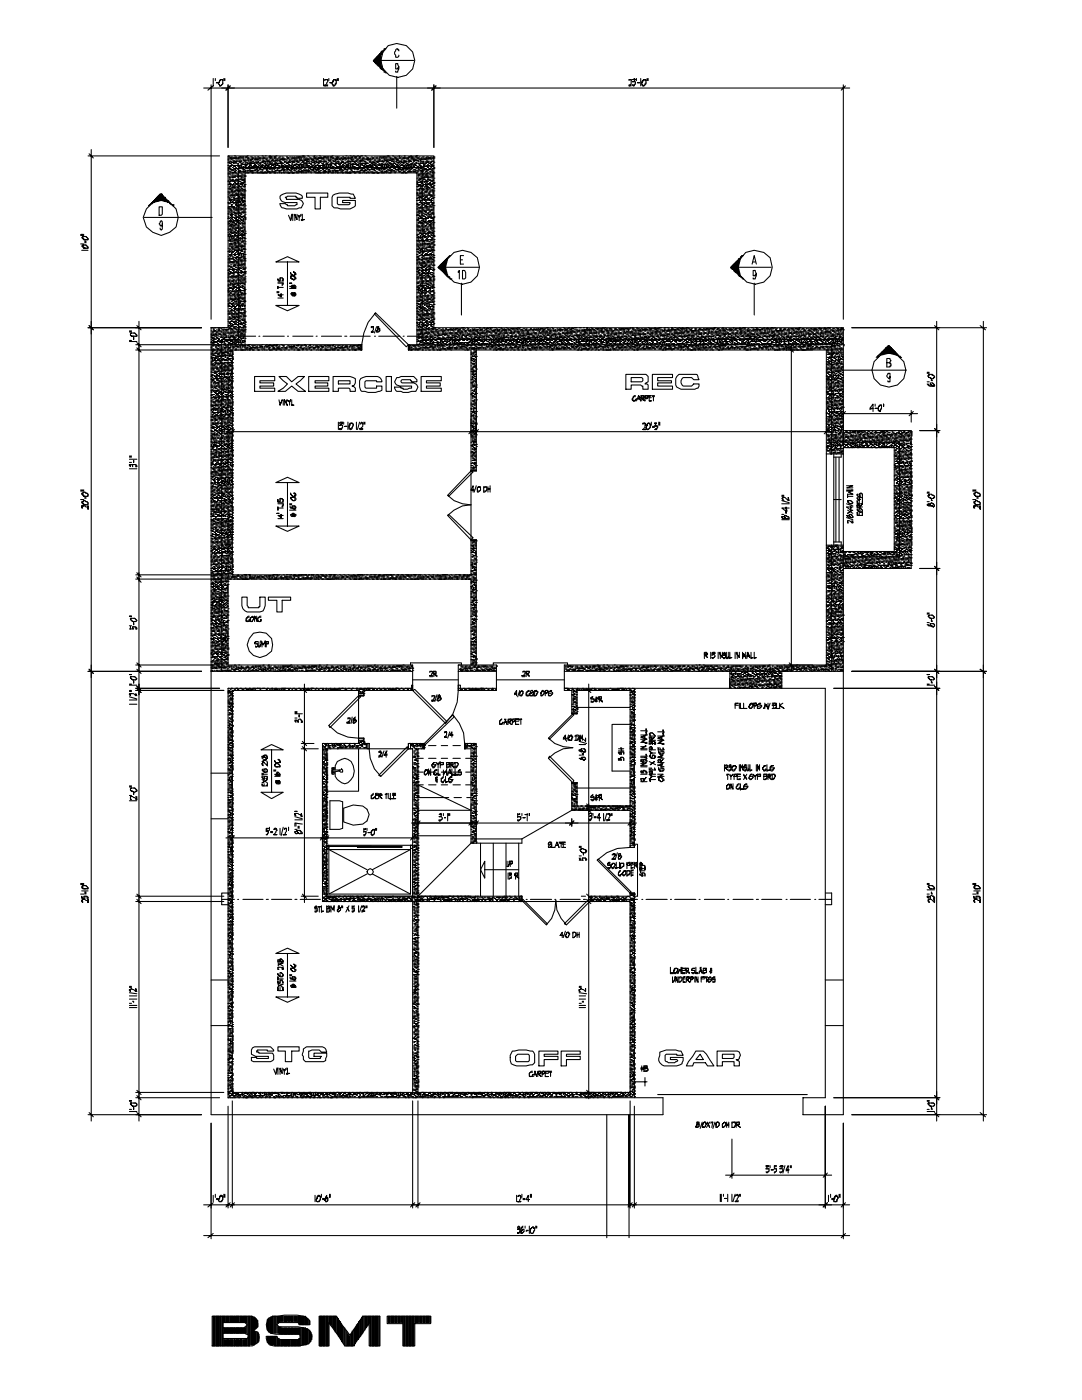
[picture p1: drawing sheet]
<svg xmlns="http://www.w3.org/2000/svg" width="216mm" height="279mm" viewBox="0 0 216 279" stroke-linecap="round" stroke-linejoin="round" font-family="sans-serif">
<g fill="none" stroke="#000" stroke-width=".21">
<path d="M40.6 17.6h128.9M42.1 16.9v46.8M42.5 15.7v1.4l-1 .9M43 15.7v.4M43.2 16.5h.4h-.4M44.4 16.5v.2l-.4 .4h-.2l-.2-.4M44.4 16.1l-.4-.2-.4 .6 .2 .6h.2l.4-.4v-.8h-.4l-.4 .6M44.7 15.7v.4M44.9 15.7v.4M45.5 16.9v12.5M45.9 17.1l-.8 .9M64.6 15.7v1.4"/>
<path d="M64.8 15.9h.6v.4l-.2 .4-.4 .2v.2M64.8 16.1l.2-.2 .4 .2M65.4 16.9l-.6 .2h.6M65.6 15.7v.4M65.8 16.5h.5h-.5M67.1 16.5l-.4 .6h-.2l-.2-.4M67.1 16.1l-.4-.2-.4 .6 .2 .6h.2l.4-.4v-.8h-.4l-.4 .6M67.3 15.7v.4M67.5 15.7v.4M74.5 12.1h1.5h-1.5M74.5 12.3h1.5h-1.3h1.3l-1.3 .2h1.3h-1.1h1.1l-1.1 .2h1.1M74.5 12.1h1.5h-1.3"/>
<path d="M74.7 11.9h1.3M74.9 11.6h1.1h-1.1h1.1l-1.1 .3M75.1 12.9h.9h-.6M75.1 11.4h.9zM75.4 13.1h.6M75.4 11.2h.6M75.6 11h.4h-.4h.4l-.4 .2M75.6 13.1h.6M75.8 13.3h.4M75.8 13.5h.4h-.2M75.8 10.8h.4zM75.8 12.1h6.7"/>
<path d="M76 13.8h.4h-.2M76 10.6h.2M76 10.4h.4M76.2 10.2h.4M76.4 14h.2h-.2M76.6 14.2h.2M76.6 14.4h.2M76.6 9.9h.2M76.6 9.7h.4M76.8 9.7l-2.3 2.4 2.5 2.5M77.5 9.1a3.5 3.5 0 0 1 4.8 1.1 3.5 3.5 0 0 1-1.2 4.8 3.5 3.5 0 0 1-4.7-1.2 3.5 3.5 0 0 1 1.1-4.7zM79.2 15.2v6.4"/>
<path d="M79.6 13.3l-.2 .5h-.4v-1.1h.4l.2 .6-.2 1.1h-.4v-.2M79.6 10.2l-.2-.5h-.2l-.5 .7 .3 1h.4l.2-.4M86.6 16.9v12.5M87 17.1l-.9 .9M125.5 16.1v-.2h.4v.8l-.4 .2v.2M125.5 15.9h.4v.2M125.9 16.9l-.4 .2h.4M126.8 15.9h-.6l.4-.2 .2 .2-.2 .4h-.4h.6v.4l-.2 .4-.4-.2h.2v.2l.4-.4M127 15.7v.4M127.2 16.5h.4h-.4M127.8 15.7v1.4M128.9 16.5l-.4 .6h-.2l-.2-.4"/>
<path d="M128.9 16.1l-.4-.2-.4 .6v.4l.4 .2 .4-.4v-.8h-.4l-.4 .4v.2M129.1 15.7v.4M129.3 15.7v.4M168.3 16.9v46.8M168.7 17.1l-.8 .9M17.6 31.1h26.2M17.8 30.7l.8 .8M18.2 29.8v193.9M30.9 39.8v.4v-.4v.4v-.2M31.1 39.6v.6v-.6v.6v-.4M31.3 39.4v.8M31.5 39.2v.8"/>
<path d="M31.5 39.4v.8M31.7 38.9v1.1v-1.1v1.1v-.8M32 38.7v1.3M32.2 38.7v1.3zM32.4 38.7v1.3v-1.1M32.6 39.2v.8zM32.8 39.4v.8M33 39.4v.8v-.6M33.2 39.8v.4zM45.5 31.1h.2M45.5 39.4h.4M45.5 31.3h.4"/>
<path d="M45.5 31.8h.2M45.5 32.4h.4M45.5 33h.2M45.5 33.4h.4M45.5 34.1h.2M45.5 33.9h.2M45.5 34.5h.2M45.5 33.7h.6M45.5 35.1h.2M45.5 32h.2M45.5 36.2h.6M45.5 36h.2"/>
<path d="M45.5 36.8h1.3M45.5 37.7h.6M45.5 38.7h.2M45.5 39.2h.2M45.5 38.3h1.5M45.5 34.7h.6M45.7 31.5h2.1M45.7 32.2h.4M45.7 32.6h.4M45.7 33.2h.4M45.7 34.3h.4M45.7 35.8h.4"/>
<path d="M45.7 35.3h1.3M45.7 36.6h.4M45.7 37.3h.4M45.7 36.4h.2M45.7 37.9h.9M45.7 35.6h.2M45.7 38.5h.2M45.7 38.9h1.9M45.7 39.6h.2M45.7 39.8h.7M45.7 37.5h.2M45.9 31.8h.5"/>
<path d="M45.9 33h2.4M45.9 33.9h.7M45.9 34.5h1.3M45.9 34.9h.2M45.9 36h.7M45.9 37h.2M45.9 39.2h.2M46.1 39.4h.3M46.1 31.3h.3M46.1 32.4h1.1M46.1 34.1h.7M46.1 35.1h2.4"/>
<path d="M46.1 32.8h.3M46.1 38.1h.5M46.1 38.7h.5M46.1 37.5h.9M46.4 33.4h.2M46.4 34.9h.2M46.4 32h.4M46.4 35.8h.2M46.4 36.2h.6M46.4 37.3h.6M46.4 37h.2M46.4 37.7h.2"/>
<path d="M46.4 38.5h.2M46.4 39.2h.2M46.4 34.7h.2M46.6 39.4h.2M46.6 32.2h1.7M46.6 32.6h.2M46.6 33.2h.4M46.6 33.7h1.4M46.6 36.6h.2M46.6 39.6h1.2M46.6 39.8h.4M46.8 31.1h.2"/>
<path d="M46.8 33.9h.2M46.8 34.3h.2M46.8 34.9h.2M46.8 36h.8M46.8 37h.2M46.8 36.4h.2M46.8 37.7h.2M46.8 38.1h1.7M46.8 38.7h2.1M46.8 39.2h.2M47 31.3h.2M47 31.8h.2"/>
<path d="M47 32.6h.2M47 33.4h.2M47 34.1h.2M47 35.8h.4M47 36.8h.4M47 36.6h.6M47 37.9h.4M47 38.5h.4M47.2 32h.2M47.2 36.2h.2M47.2 37.3h.2M47.2 37.7h.2"/>
<path d="M47.2 39.8h.2M47.2 34.7h.2M47.2 37.5h.4M47.4 39.4h.6M47.4 31.8h.2M47.4 32.6h.2M47.4 33.2h.4M47.4 33.9h.2M47.4 34.5h.9M47.4 34.3h1.7M47.4 34.9h.2M47.4 32.8h.2"/>
<path d="M47.4 35.3h.2M47.4 37h.4M47.4 36.4h.2M47.4 39.2h.4M47.6 31.3h1.1M47.6 34.1h.4M47.6 32h.2M47.6 35.8h1.3M47.6 36.2h.4M47.6 37.3h.7M47.6 37.7h.2M47.6 39.8h.2"/>
<path d="M47.6 38.3h.4M47.8 31.8h.2M47.8 32.4h.2M47.8 33.4h.5M47.8 36.8h.7M47.8 36.6h.9M47.8 37.9h.2M47.8 38.9h1.1M48 31.5h.7M48 32.6h.5M48 33.2h.3M48 32.8h1.5"/>
<path d="M48 32h.3M48 35.3h.7M48 36.4h.9M48 37.7h.5M48 35.6h.3M48 38.5h.3M48 39.6h.5M48 39.8h.5M48 34.7h.5M48 37.5h.3M48.3 39.4h.6M48.3 33.7h.4"/>
<path d="M48.3 34.9h.6M48.3 36h.6M48.3 37h.2M48.3 37.9h.6M48.3 39.2h.2M48.5 31.8h.2M48.5 32.4h.2M48.5 33.4h1M48.5 33.2h.2M48.5 34.1h.2M48.5 33.9h.4M48.5 34.5h.4"/>
<path d="M48.5 32h1.2M48.5 37.3h.4M48.5 38.3h.4M48.7 32.2h.4M48.7 35.1h.4M48.7 36.2h.2M48.7 36.8h.4M48.7 37h.2M48.7 35.6h.2M48.7 38.1h.4M48.7 39.6h.2M48.7 39.2h.2"/>
<path d="M48.9 31.3h.4M48.9 31.5h.2M48.9 32.4h.6M48.9 33h.4M48.9 32.6h.2M48.9 33.2h.2M48.9 34.1h.2M48.9 33.7h1.9M49.1 34.5h.6M49.3 31.1h.2M49.3 31.8h.2M49.3 31.5h.4"/>
<path d="M49.3 32.6h1.5M49.3 34.1h1.7M49.3 34.3h.2M49.5 32.2h.2M49.5 33.2h.5M49.7 31.8h.9M49.7 32.4h.7M49.7 33h.5M49.7 33.4h.9M49.7 33.9h.3M49.7 34.3h.9M49.7 32.8h.5"/>
<path d="M50 31.3h.4M50 32.2h.2M50 32h.2M50.2 31.5h.6M50.2 33.2h.8M50.2 34.5h.4M50.4 32.2h.2M50.6 32.4h1M50.6 33h.6M50.8 31.3h.2M50.8 31.8h.8M50.8 33.4h.2"/>
<path d="M50.8 33.9h.6M50.8 34.5h.2M50.8 32.8h.2M50.8 32h.2M51 31.5h.4M51 32.2h.2M51 32.6h.4M51 33.7h.4M51.2 33.2h.4M51.2 34.1h.4M51.2 34.5h2.1M51.2 34.3h.2"/>
<path d="M51.2 32h.2M51.4 31.3h.2M51.4 32.2h.2M51.4 33.4h.2M51.4 32.8h.2M51.6 31.5h2M51.6 33h.3M51.6 32.6h.5M51.6 33.9h.9M51.6 33.7h.5M51.6 32h.5M51.9 31.8h.2"/>
<path d="M51.9 32.4h.8M51.9 33.2h.6M51.9 34.3h.6M51.9 32.8h.2M52.1 33h.6M52.3 31.1h.2M52.3 31.8h.2M52.3 32.2h1.9M52.3 33.4h.6M52.3 34.1h.2M52.3 32.8h.2M52.5 31.3h.2"/>
<path d="M52.5 33.7h2.5M52.5 32h.2M52.7 32.6h.4M52.7 33.2h.4M52.7 34.3h.4M52.9 31.1h.2M52.9 31.8h.4M52.9 32.4h.2M52.9 33h.9M52.9 32.8h.4M53.1 33.4h.2M53.1 34.1h.5"/>
<path d="M53.1 33.9h.2M53.1 32h.7M53.3 32.4h.3M53.3 32.6h.3M53.3 33.2h.5M53.3 34.3h.7M53.6 31.3h.8M53.6 32.8h1.4M53.8 31.1h.2M53.8 31.8h.2M53.8 31.5h.6M53.8 32.4h.2"/>
<path d="M53.8 32.6h.6M53.8 33.4h.2M53.8 33.9h.2M53.8 34.5h.4M54 33.2h.2M54.2 32.4h.2M54.2 33h.4M54.2 33.4h.2M54.2 34.1h.2M54.2 33.9h.2M54.2 34.3h.8M54.2 32h.4"/>
<path d="M54.4 31.8h.2M54.4 32.2h.6M54.6 31.3h.4M54.6 31.5h.6M54.6 32.6h1.9M54.6 33.4h1.1M54.6 33.2h.4M54.6 33.9h.2M54.6 34.5h.4M54.8 32.4h.4M54.8 33h1.1M54.8 34.1h1.5"/>
<path d="M54.8 32h1.1M55 31.1h.2M55.2 31.8h.3M55.2 32.2h.3M55.2 33.9h.3M55.2 34.5h.3M55.2 33.7h.7M55.2 32.8h.3M55.5 31.5h.4M55.7 31.3h.4M55.7 32.2h.4M55.7 33.2h.2"/>
<path d="M55.7 34.5h.2M55.7 34.3h.2M55.9 39.2a3.5 3.5 0 0 1 3.8-.5l.6 .5v.4h-1l-.2-.4h-1.7l-.5 .2 .2 .4h2.6l.4 .2 .4 .6-.4 .9h-.4a5.3 5.3 0 0 1-3.4 0l-.4-.9h1l.5 .3v.2h1.4l.5-.2v-.5h-2.4l-.6-.2-.4-.6zM55.9 31.8h1.5M55.9 32.4h.4M56.1 33h.6M56.1 33.4h.2M56.1 33.2h1.7M56.1 33.9h.8M56.1 34.5h.2M56.1 32.8h.2M56.3 31.3h.2"/>
<path d="M56.3 31.5h.4M56.3 33.7h.4M56.3 32h.4M56.5 34.1h.4M56.5 34.5h.4M56.5 34.3h.2M56.7 32.4h.2M56.7 32.2h.4M56.7 32.8h.2M56.9 33h.7M56.9 34.3h.2M57.1 31.3h.3"/>
<path d="M57.1 32.4h.9M57.1 32.6h.5M57.1 33.4h.3M57.1 34.1h.3M57.1 33.9h.7M57.1 34.5h.9M57.1 33.7h.5M57.1 32h.3M57.4 31.5h.4M57.4 34.3h.2M57.6 31.8h.2M57.6 32.2h.2"/>
<path d="M57.6 32.8h.2M57.8 31.3h.2M57.8 33h.4M57.8 34.1h.4M57.8 32h.2M58 31.8h.4M58 31.5h2.3M58 32.2h.8M58 33.2h.6M58 33.9h.4M58 34.3h.4M58 33.7h1.3"/>
<path d="M58.2 31.3h.2M58.2 32.4h.6M58.2 32.6h.2M58.2 33.4h.2M58.2 34.5h.6M58.2 32.8h.2M58.4 33h.7M58.6 31.3h.2M58.6 31.8h.7M58.6 34.1h.5M58.6 33.9h.2M58.6 32.8h2.1"/>
<path d="M58.6 32h.5M59.1 31.3h1.9M59.1 32.2h.4M59.1 32.6h.2M59.1 33.2h.4M59.1 33.9h.2M59.1 34.5h.6M59.1 34.3h1.6M59.3 32.4h.4M59.3 32h.2M59.5 33h.4M59.5 33.4h.6"/>
<path d="M59.5 34.1h.2M59.5 33.7h.2M59.7 31.8h.2M59.7 32.2h.2M59.7 33.2h.2M59.7 33.9h.4M59.7 32h.6M59.9 32.6h.2M59.9 33.7h.4M60.1 32.4h.6M60.1 33h.2M60.1 33.2h.6"/>
<path d="M60.1 34.1h1.7M60.1 34.5h.2M60.3 31.1h.4M60.3 32.2h.4M60.3 33.4h1.1M60.5 31.8h1.3M60.5 31.5h.2M60.5 33h.2M60.5 32.6h.9M60.5 33.9h.2M60.5 34.5h.2M60.5 32h.9"/>
<path d="M60.7 33.7h.3M61 31.5h.4M61 32.4h.4M61 33h.8M61 33.2h.2M61 33.9h.2M61 34.5h.2M61 34.3h.2M61 32.8h.4M61.2 38.5h4.2v.9h-1.5v2.3h-1v-2.3h-1.7zM61.2 32.2h.6M61.4 31.1h.2"/>
<path d="M61.4 33.2h.2M61.4 33.9h.2M61.4 34.3h.8M61.6 31.3h.2M61.6 32.4h.2M61.6 32.6h.6M61.6 33.7h.4M61.6 32h.2M61.8 31.5h.4M61.8 33.4h.2M61.8 33.2h.6M62 31.8h.7"/>
<path d="M62 32.2h.2M62 33.9h.7M62 34.5h.2M62 32.8h.2M62.2 32.4h.7M62.2 33h.5M62.2 34.1h.5M62.2 32h.5M62.4 31.3h.5M62.4 33.4h.5M62.4 33.7h.7M62.7 31.1h.2"/>
<path d="M62.7 31.5h.4M62.7 32.2h.6M62.7 32.6h.4M62.7 33.2h.4M62.7 34.3h.4M62.7 32.8h.2M62.9 31.8h.6M62.9 33h1.9M62.9 33.9h.8M62.9 34.5h1.2M63.1 31.3h.2M63.1 32.4h1"/>
<path d="M63.1 33.4h.2M63.1 34.1h.2M63.1 32h.2M63.3 31.5h1.5M63.3 33.7h1.7M63.3 32.8h.2M63.5 32.2h1.7M63.5 32.6h.2M63.5 33.2h.4M63.5 34.1h.2M63.5 34.3h.4M63.5 32h.2"/>
<path d="M63.7 31.1h.2M63.9 31.3h.2M63.9 33.4h.2M63.9 34.1h.2M63.9 32h.2M64.1 31.8h.7M64.1 32.6h.5M64.3 33.2h.5M64.3 33.9h.3M64.3 34.5h.7M64.3 34.3h.9M64.3 32.8h.5"/>
<path d="M64.6 31.3h1M64.6 32.4h.2M64.6 34.1h.4M64.6 32h.2M64.8 33.4h1.7M65 31.8h.2M65 31.5h.6M65 32.4h.2M65 33h.2M65 32.6h.4M65 33.2h.2M65 33.9h.2"/>
<path d="M65 32.8h1.3M65.2 33.7h.2M65.4 31.8h.2M65.4 32.4h.2M65.4 33h.2M65.4 33.2h.2M65.4 34.1h.6M65.4 33.9h.4M65.4 34.5h.2M65.4 34.3h.6M65.4 32h.6M65.6 32.2h.4"/>
<path d="M65.8 31.3h.5M65.8 31.8h.5M65.8 31.5h.2M65.8 33h.5M65.8 32.6h.9M65.8 33.2h.2M65.8 33.7h.9M66 32.4h.3M66 34.5h.7M66.3 31.1h.2M66.3 31.5h.4M66.3 33.2h.4"/>
<path d="M66.3 34.1h1.6M66.3 34.3h.4M66.3 32h.4M66.5 38.9a4.5 4.5 0 0 1 3.6-.2h.4l.4 .9h-1.1v-.2h-2.5v1.2l.2 .3h2.1l.2-.3v-.2h-1.4v-.4h2.5v1.1l-1.1 .6h-1.9l-.6-.2h-.6l-.4-.4v-1.7zM66.5 32.2h.6M66.7 31.8h1.2M66.7 33.4h.4M66.7 33.9h.2M66.7 32.8h.4M66.9 31.3h.8M66.9 32.4h.4M66.9 33h.2"/>
<path d="M66.9 32.6h.8M66.9 34.5h.2M66.9 34.3h.6M66.9 33.7h1.3M66.9 32h.2M67.1 31.5h.6M67.1 33.2h1.5M67.3 32.2h.4M67.3 33.4h.2M67.3 34.5h.2M67.5 32.4h.2M67.5 32.8h.4"/>
<path d="M67.7 33h.2M67.7 33.4h.2M67.7 33.9h.7M67.7 34.5h.2M67.9 31.5h.5M67.9 32.4h.7M67.9 32.6h.3M67.9 34.3h.5M67.9 32h.3M68.2 31.8h.6M68.2 32.2h.4M68.2 33h.2"/>
<path d="M68.2 34.1h.4M68.2 34.5h.4M68.4 31.3h.2M68.4 33.4h.2M68.4 32.8h.2M68.6 31.5h1.9M68.6 33h.2M68.6 32.6h.4M68.6 33.9h.8M68.6 33.7h.4M68.8 32.4h.8M68.8 33.2h.8"/>
<path d="M68.8 34.5h1.3M68.8 34.3h.6M68.8 32h.2M69 31.1h.2M69 31.8h.2M69 33h.6M69 32.8h.6M69.2 32.2h2.1M69.2 33.4h.9M69.2 34.1h.2M69.4 31.3h.2M69.4 31.8h.2"/>
<path d="M69.4 32.6h.7M69.4 33.7h2.6M69.4 32h.2M69.6 34.3h.5M69.8 31.1h.3M69.8 31.8h.9M69.8 32.4h.3M69.8 33h.3M69.8 33.2h.3M69.8 33.9h.5M69.8 32.8h1.7M70.1 31.3h.4"/>
<path d="M70.1 34.1h.2M70.1 32h.4M70.3 33h.2M70.3 32.6h.4M70.3 33.2h.6M70.3 34.3h.6M70.5 31.1h.2M70.7 31.3h.6M70.7 31.5h.4M70.7 32.4h.2M70.7 33.4h1.9M70.7 33.9h.2"/>
<path d="M70.7 34.5h.4M70.9 32.6h.2M70.9 32h.6M71.1 31.8h.4M71.1 33h.4M71.1 33.9h.4M71.1 34.3h.9M71.3 31.1h.2M71.3 32.4h.2M71.5 31.3h.5M71.5 31.5h.5M71.5 32.2h.9"/>
<path d="M71.5 32.6h1.9M71.5 33.2h.5M71.5 34.5h.5M71.8 32.4h.2M71.8 33h.2M71.8 34.1h1.4M71.8 32.8h.6M71.8 32h.8M72 31.1h.4M72 33.9h.4M72.2 31.8h.2M72.2 31.5h.6"/>
<path d="M72.2 33h.6M72.2 34.5h.2M72.2 33.7h.6M72.4 34.3h.4M72.6 31.8h1.9M72.6 32.2h.4M72.6 33.2h1.1M72.6 34.5h.2M72.8 31.1h.2M72.8 32.4h.4M72.8 33.4h.4M72.8 33.9h.2"/>
<path d="M72.8 32.8h.2M73 31.3h.2M73 33h1.5M73 34.5h.2M73.2 31.5h.5M73.2 33.9h.7M73.2 34.3h.5M73.2 33.7h.2M73.2 32h.5M73.4 34.5h.5M73.7 32.4h1.2M73.7 32.2h.4"/>
<path d="M73.7 33.4h.2M73.7 34.1h.2M73.7 32.8h.4M73.9 31.5h.2M73.9 33.2h.6M73.9 34.3h.6M73.9 32h.2M74.1 31.3h.2M74.1 32.6h.4M74.1 33.4h.2M74.1 33.9h.6M74.1 34.5h.8"/>
<path d="M74.1 33.7h.2M74.3 31.5h.4M74.3 32.2h.4M74.3 32.8h.6M74.5 33.4h.2M74.5 33.7h2.8M74.7 31.3h.2M74.7 31.8h.2M74.7 33h.4M74.7 32.6h.4M74.7 34.1h.2M74.7 32h.2"/>
<path d="M74.9 31.5h.5M74.9 32.2h1.9M74.9 33.2h.5M74.9 34.3h.5M75.1 31.3h.3M75.1 31.8h.3M75.1 32.4h.5M75.1 33.4h.5M75.1 33.9h.3M75.1 34.5h.7M75.1 32.8h.3M75.4 33h1"/>
<path d="M75.6 31.3h2.3M75.6 31.8h.4M75.6 31.5h.2M75.6 32.6h.2M75.6 34.1h.4M75.6 33.9h.2M75.6 32.8h2.1M75.6 32h.4M76 31.5h.6M76 32.6h.4M76 33.2h.4M76 33.9h.2"/>
<path d="M76 34.5h.8M76 34.3h.4M76.2 34.1h.2M76.2 32h.2M76.4 32.4h.2M76.4 33.4h.6M76.4 33.9h.4M76.6 31.8h.2M76.6 33h.2M76.6 33.2h.2M76.6 34.3h.9M76.6 32h.7"/>
<path d="M76.8 31.5h.5M76.8 32.6h.2M77 32.4h.3M77 32.2h.5M77 33h.3M77 33.2h.7M77 34.1h.3M77 34.5h.3M77.3 31.1h.4M77.3 31.8h.4M77.3 32.6h.2M77.3 33.4h.4"/>
<path d="M77.3 33.9h.4M77.5 32.4h.4M77.5 33h.4M77.5 34.1h1.2M77.5 34.5h.6M77.5 32h.8M77.7 31.5h.6M77.7 32.6h.6M77.7 33.7h.2M77.9 31.8h.8M77.9 33.4h.2M77.9 33.2h1.5"/>
<path d="M77.9 33.9h.4M77.9 34.3h.4M77.9 32.8h.6M78.1 32.2h.6M78.1 33h.6M78.3 31.1h.2M78.5 31.3h.5M78.5 32.4h.2M78.5 32.6h.5M78.5 34.3h.7M78.5 33.7h.5M78.5 32h.2"/>
<path d="M78.7 31.5h.5M78.7 33.4h.3M78.7 34.5h.3M79 31.8h.6M79 32.2h.2M79 33.9h1.6M79 32.8h.4M79.2 31.3h.2M79.2 32.4h.6M79.2 33h.4M79.2 32h.4M79.4 32.6h.2"/>
<path d="M79.4 33.4h.4M79.4 34.1h.2M79.4 33.7h.6M79.6 31.1h.2M79.6 31.3h.2M79.6 31.5h.4M79.6 32.2h.6M79.6 33.2h.2M79.6 34.3h.4M79.6 32.8h.2M79.8 33h1.1M79.8 32.6h.2"/>
<path d="M80 31.3h.2M80 31.8h.4M80 32.4h1.1M80 33.4h.2M80 34.1h.2M80 34.5h.6M80 32.8h.4M80 32h.2M80.2 31.5h1.5M80.2 33.7h1.7M80.4 32.2h.9M80.4 32.6h.2"/>
<path d="M80.4 33.2h.5M80.4 34.1h.2M80.4 34.3h.5M80.4 32h.5M80.6 31.1h.3M80.6 31.3h.3M80.9 33.4h.2M80.9 34.1h.2M80.9 33.9h.6M80.9 34.5h.4M80.9 32.8h.2M81.1 31.8h.4"/>
<path d="M81.1 33h.6M81.1 32.6h.4M81.1 33.2h.2M81.3 34.3h.8M81.3 32.8h1M81.5 31.3h1M81.5 32.4h.2M81.5 32.2h.6M81.5 33.4h.2M81.5 33.2h.2M81.5 34.1h.4M81.5 32h.4"/>
<path d="M81.7 33.9h.4M81.9 31.1h.2M81.9 31.8h1.3M81.9 31.5h.9M81.9 33h.2M81.9 32.6h.4M81.9 33.4h.6M81.9 33.2h.2M82.1 33.7h.2M82.3 32.4h.2M82.3 33h.2M82.3 33.2h.5"/>
<path d="M82.3 34.1h.2M82.3 34.3h.7M82.3 32h1.3M82.5 32.2h.3M82.5 32.6h.3M82.5 33.9h.5M82.5 32.8h.5M82.8 31.3h.4M82.8 33h.4M82.8 33.4h.6M82.8 34.1h.8M83 31.1h.4"/>
<path d="M83 32.4h.2M83 32.6h.2M83 34.5h.4M83 33.7h.2M83.2 31.5h.4M83.2 33.2h.4M83.2 34.3h.4M83.2 36.2h.2M83.2 36.8h.8M83.2 36.6h.2M83.2 37.3h.4M83.2 36.4h1.3"/>
<path d="M83.2 37.9h.6M83.2 35.6h.2M83.2 38.5h.2M83.2 38.9h.4M83.2 38.7h.2M83.2 39.6h.2M83.4 39.4h.8M83.4 32.2h.2M83.4 32.6h.2M83.4 33.9h.4M83.4 33.7h.2M83.4 35.1h.2"/>
<path d="M83.4 34.9h.4M83.4 35.8h.6M83.4 35.3h.2M83.4 36h.4M83.4 37h.6M83.4 34.7h2.5M83.6 31.3h.2M83.6 31.8h2.1M83.6 33h.4M83.6 33.4h.4M83.6 32.8h.2M83.6 37.7h1.1"/>
<path d="M83.6 35.6h1.1M83.6 38.5h1.1M83.6 38.1h.2M83.6 38.7h.4M83.6 39.6h.2M83.6 39.8h.2M83.6 39.2h.4M83.8 32.4h.2M83.8 32.2h.9M83.8 32.6h.9M83.8 33.2h.4M83.8 34.1h.9"/>
<path d="M83.8 34.5h.2M83.8 33.7h.4M83.8 35.1h.4M83.8 32h.2M83.8 36.2h.7M83.8 37.3h.7M83.8 37.5h.2M84 31.5h.2M84 34.3h.5M84 35.3h2.6M84 36.6h.5M84 37.9h.9"/>
<path d="M84 38.9h.5M84 39.6h.2M84 38.3h.2M84.2 31.3h.5M84.2 32.4h.5M84.2 33.4h.5M84.2 33.9h2.2M84.2 34.5h.3M84.2 34.9h.3M84.2 36h.3M84.2 37h.3M84.2 38.1h.3"/>
<path d="M84.2 38.7h.3M84.2 39.8h1.5M84.2 39.2h.5M84.5 31.5h.2M84.5 33h.4M84.5 33.2h1M84.5 33.7h.6M84.5 35.1h.4M84.5 32.8h.4M84.5 35.8h.4M84.5 36.8h1M84.5 39.6h.4"/>
<path d="M84.7 39.4h.6M84.7 34.5h.2M84.7 36.2h.8M84.7 37.3h.8M84.7 36.4h.2M84.7 38.9h.2M84.7 38.7h.2M84.7 38.3h.6M84.7 37.5h.2M84.9 31.5h1.9M84.9 32.4h.6M84.9 32.2h.8"/>
<path d="M84.9 32.6h.2M84.9 34.3h.4M84.9 34.9h.4M84.9 36h.4M84.9 36.6h.2M84.9 37h.4M84.9 37.7h.4M84.9 38.1h.4M84.9 39.2h.4M85.1 31.3h.4M85.1 33h.6M85.1 34.1h.4"/>
<path d="M85.1 35.1h.4M85.1 32h.2M85.1 36.4h.2M85.1 37.9h.4M85.1 38.9h1.3M85.1 38.7h.2M85.1 37.5h.6M85.3 33.4h.2M85.3 34.5h.2M85.3 32.8h.2M85.3 35.8h.6M85.3 36.6h.6"/>
<path d="M85.3 35.6h.2M85.3 39.6h.4M85.5 32.6h.4M85.5 33.7h.4M85.5 36h1.1M85.5 37.7h.4M85.5 38.5h.2M85.5 38.7h.4M85.5 38.3h.4M85.7 39.4h.2M85.7 32.4h.4M85.7 33.2h.9"/>
<path d="M85.7 34.5h.2M85.7 34.3h.4M85.7 34.9h.9M85.7 36.8h.7M85.7 37h.4M85.7 36.4h.2M85.7 37.9h.2M85.7 38.1h1.1M85.9 31.3h.2M85.9 31.8h.2M85.9 32.2h.7M85.9 33h.7"/>
<path d="M85.9 33.4h.2M85.9 32.8h.5M85.9 36.2h.5M85.9 37.3h.7M85.9 39.8h.2M85.9 39.2h.5M85.9 37.5h.7M86.1 34.1h.3M86.1 34.5h.7M86.1 33.7h.7M86.1 35.1h.5M86.1 36.6h.7"/>
<path d="M86.1 37.9h.3M86.1 35.6h.3M86.1 39.6h.5M86.1 38.3h.5M86.4 39.4h.4M86.4 31.3h.4M86.4 31.8h.2M86.4 32.6h.2M86.4 34.3h.2M86.4 35.8h.2M86.4 36.4h.4M86.4 38.5h.2"/>
<path d="M86.4 38.7h.2M86.4 34.7h.2M86.6 32.4h.2M86.6 33.4h.2M86.6 37h.2M86.6 37.7h.2M86.6 35.6h.2M86.6 38.9h.2M16.1 48.7h.6M16.1 47h.6M16.1 46.8h.6M16.3 50h1.3"/>
<path d="M16.7 48.9h-.2l.2 .6h.9v-.2l-.5-.4h-.6l-.2 .2 .4 .4h.4M16.7 47.2h-.2l.2 .6h.9v-.2l-.5-.4h-.6l-.2 .2 .4 .4h.4M16.9 48.9h.2l.5 .4v.2h-.2M16.9 47.2h.2l.5 .4v.2h-.2M16.9 48v.5M17.1 48v.5M28.8 43.4h13.5M29.8 41.1h-.2l2.6-2.4 2.3 2.4h.2M30.1 40.6v.3h-.3M30.3 40.4v.2v-.2M30.3 40.6h.2M30.5 40.2v.2v-.2"/>
<path d="M30.5 40.4a3.5 3.5 0 0 1 4.2 .7 3.5 3.5 0 0 1 .4 4.2l-1.2 1.1-1.7 .6-1.7-.6-1.3-1.1-.6-1.9 .6-1.7zM30.5 40.4h.2M30.7 40v.4v-.4v.4v-.2M31.7 41.3h.7v1.5l-.2 .2h-.5zM32.4 44.7v.4h-.4l-.3-.4 .5-.7 .2 .2v1.5l-.2 .2-.2-.4M33.4 40v.4v-.4v.2M33.7 40v.4v-.2M33.9 40.4v.2v-.2M34.1 40.6v.3M34.3 40.9h.4M45.5 47h.2M45.5 46.8h.6"/>
<path d="M45.5 55.2h2.1M45.5 55.5h.2M45.5 51.9h.4M45.5 51.2h.2M45.5 54.4h.2M45.5 52.3h1.9M45.5 43.4h.2M45.5 40.4h.2M45.5 40.6h.4M45.5 58.4h.2M45.5 58.2h.4M45.5 57.6h1.3"/>
<path d="M45.5 41.3h1.3M45.5 42.1h.4M45.5 41.7h.6M45.5 41.5h.2M45.5 42.5h.2M45.5 43.2h.2M45.5 42.8h.2M45.5 43.6h.4M45.5 44.2h1.3M45.5 44.9h.2M45.5 44.4h.2M45.5 45.3h.2"/>
<path d="M45.5 45.9h.2M45.5 44.7h.4M45.5 46.4h.2M45.5 47.2h1.1M45.5 48h.6M45.5 49.5h.4M45.5 50.2h.6M45.5 51.6h1.1M45.5 52.5h.4M45.5 53.1h.9M45.5 53.8h1.9M45.5 52.9h.2"/>
<path d="M45.5 55h.2M45.5 54.6h.6M45.5 56.1h.4M45.5 55.9h.6M45.5 56.7h.6M45.5 57.2h.2M45.5 56.9h.2M45.5 54.8h.4M45.5 57.8h.2M45.5 58h.2M45.5 58.8h.4M45.5 59.1h.9"/>
<path d="M45.5 59.9h.4M45.5 59.7h.2M45.5 54h.2M45.5 45.7h.6M45.7 50h.2M45.7 48.7h1.7M45.7 51.4h.2M45.7 51h.7M45.7 59.5h.4M45.7 57.4h.7M45.7 56.3h.4M45.7 40h.7"/>
<path d="M45.7 42.3h.4M45.7 44h.7M45.7 45.1h.7M45.7 46.1h.7M45.7 47.6h.2M45.7 47.8h.4M45.7 47.4h.2M45.7 46.6h.2M45.7 49.1h.4M45.7 48.9h.2M45.7 49.7h.4M45.7 50.4h.2"/>
<path d="M45.7 50.8h.7M45.7 53.6h.2M45.7 54.2h.4M45.7 52.1h.2M45.7 58.6h.7M45.9 47h.2M45.9 55.5h.7M45.9 51.2h.2M45.9 53.3h.5M45.9 52.7h.5M45.9 54.4h.5M45.9 43.4h.2"/>
<path d="M45.9 40.4h2.1M45.9 58.4h.2M45.9 42.8h.9M45.9 41.9h.5M45.9 44.9h.7M45.9 44.4h.2M45.9 45.9h.7M45.9 45.5h.2M45.9 43.8h.2M45.9 46.4h1.3M45.9 48.3h.7M45.9 56.9h.2"/>
<path d="M45.9 56.5h.7M45.9 58h.2M45.9 59.7h1.9M45.9 40.2h.2M45.9 43h.5M46.1 50h.3M46.1 40.9h.3M46.1 41.1h.3M46.1 58.2h1.3M46.1 42.1h.3M46.1 41.5h1.3M46.1 42.5h.3"/>
<path d="M46.1 43.2h.3M46.1 43.6h.3M46.1 45.3h.5M46.1 44.7h.3M46.1 47.6h.7M46.1 47.4h.3M46.1 46.6h.7M46.1 48.9h.3M46.1 49.5h.5M46.1 50.4h.5M46.1 50.6h.3M46.1 49.3h.5"/>
<path d="M46.1 55h.7M46.1 56.1h.7M46.4 47h.2M46.4 55.7h.2M46.4 51.4h1.9M46.4 51.2h.2M46.4 43.4h.4M46.4 42.3h.6M46.4 44.4h.4M46.4 45.5h2.1M46.4 43.8h.2M46.4 48h1"/>
<path d="M46.4 47.8h.2M46.4 49.1h.4M46.4 49.7h.6M46.4 50.2h.4M46.4 52.5h.4M46.4 53.6h.4M46.4 54.6h.4M46.4 56.7h.6M46.4 57.2h.8M46.4 56.9h.4M46.4 57.8h.2M46.4 58h.2"/>
<path d="M46.4 58.8h.6M46.4 59.9h.4M46.4 59.3h.2M46.4 54h.4M46.4 40.2h.2M46.4 45.7h.2M46.6 51.9h.2M46.6 54.4h2.5M46.6 40.6h.2M46.6 57.4h.6M46.6 56.3h.2M46.6 40h.4"/>
<path d="M46.6 41.7h.2M46.6 41.9h1.7M46.6 44h1.2M46.6 45.1h.4M46.6 46.1h.4M46.6 47.4h.2M46.6 50.8h.8M46.6 53.1h.4M46.6 54.2h.2M46.6 52.9h.6M46.6 55.9h.2M46.6 54.8h.2"/>
<path d="M46.6 58.6h.4M46.6 48.5h.6M46.8 50h1.7M46.8 47h.6M46.8 46.8h.2M46.8 55.5h.6M46.8 51h.2M46.8 52.7h.4M46.8 59.5h.4M46.8 58.4h.4M46.8 42.5h.6M46.8 43.6h.4"/>
<path d="M46.8 44.9h.6M46.8 44.7h.4M46.8 47.2h.2M46.8 47.8h.8M46.8 48.3h.2M46.8 48.9h.2M46.8 49.5h.2M46.8 50.6h.2M46.8 49.3h.8M46.8 52.1h.4M46.8 56.5h.6M46.8 58h.2"/>
<path d="M46.8 59.1h.2M46.8 59.3h.2M46.8 45.7h.2M46.8 43h.4M47 53.3h.4M47 43.4h.8M47 40.9h.4M47 41.1h1.7M47 40.6h.4M47 56.3h.2M47 41.7h.8M47 43.2h.4"/>
<path d="M47 42.8h.2M47 44.2h.6M47 45.3h.2M47 45.9h.2M47 43.8h.4M47 47.6h.2M47 46.6h.4M47 49.1h1.9M47 50.4h.2M47 51.6h.2M47 54.2h.2M47 55h1.7"/>
<path d="M47 56.1h.2M47 55.9h1M47 57.8h.2M47 40.2h.2M47.2 51.9h1.3M47.2 51.2h.2M47.2 57.6h.2M47.2 40h.2M47.2 41.3h.6M47.2 42.1h.2M47.2 44.4h.6M47.2 47.2h.4"/>
<path d="M47.2 48.3h.4M47.2 47.4h.4M47.2 49.7h.2M47.2 49.5h.2M47.2 50.2h.4M47.2 52.5h.4M47.2 56.7h.4M47.2 56.9h.6M47.2 58h1.7M47.2 58.8h1.1M47.2 58.6h.4M47.2 59.1h.6"/>
<path d="M47.2 59.9h.2M47.2 59.3h.2M47.2 54h.2M47.4 46.8h.2M47.4 55.7h.2M47.4 52.7h.4M47.4 59.5h1.5M47.4 58.4h.2M47.4 57.4h1.1M47.4 56.3h.2M47.4 42.3h.4M47.4 42.8h.2"/>
<path d="M47.4 45.3h.2M47.4 45.1h.4M47.4 46.4h.2M47.4 46.1h.4M47.4 47.6h1.1M47.4 50.4h.2M47.4 50.6h1.3M47.4 53.1h.2M47.4 53.6h.9M47.4 54.2h.2M47.4 52.9h1.1M47.4 52.1h.2"/>
<path d="M47.4 54.6h.2M47.4 54.8h.4M47.4 48.5h.4M47.4 40.2h.6M47.6 48.7h.4M47.6 47h1.3M47.6 55.5h.4M47.6 51h.2M47.6 53.3h.4M47.6 52.3h.2M47.6 40.9h.7M47.6 57.6h.2"/>
<path d="M47.6 40h.2M47.6 41.5h.7M47.6 42.5h.7M47.6 44.7h.4M47.6 48h.4M47.6 46.6h.2M47.6 48.9h.2M47.6 49.7h.2M47.6 49.5h.2M47.6 50.8h.2M47.6 51.6h.4M47.6 53.8h.2"/>
<path d="M47.6 56.5h1.3M47.6 57.8h.4M47.6 59.9h.4M47.6 45.7h.4M47.6 43h.4M47.8 46.8h1.1M47.8 58.4h.7M47.8 58.2h.2M47.8 43.2h1.1M47.8 43.6h.2M47.8 44.2h.2M47.8 45.3h.2"/>
<path d="M47.8 45.9h.2M47.8 46.4h.2M47.8 47.8h.2M47.8 47.4h.2M47.8 50.4h.2M47.8 52.1h1.3M47.8 56.1h.5M47.8 56.7h.2M47.8 57.2h.2M47.8 59.3h.2M47.8 54h.5M48 55.2h.5"/>
<path d="M48 55.7h.3M48 51.2h.9M48 51h.3M48 52.7h.9M48 52.3h.5M48 43.4h.5M48 40.6h.3M48 56.3h.5M48 40h.9M48 41.7h.7M48 42.3h1.1M48 42.8h.3"/>
<path d="M48 44h.7M48 44.4h.5M48 43.8h.3M48 46.1h.7M48 48.3h.7M48 46.6h.5M48 48.9h.5M48 49.7h1.1M48 49.5h.3M48 50.8h.3M48 50.2h.5M48 49.3h.5"/>
<path d="M48 52.5h.3M48 53.1h.3M48 54.2h.5M48 54.6h.3M48 58.6h1.1M48 59.1h.5M48 48.5h.3M48.3 55.5h.6M48.3 53.3h.4M48.3 40.4h.4M48.3 44.9h.2M48.3 45.1h.4"/>
<path d="M48.3 45.9h.6M48.3 44.7h.6M48.3 47.2h.2M48.3 48h.6M48.3 47.8h.2M48.3 47.4h.6M48.3 55.9h.6M48.3 57.2h.4M48.3 56.9h.2M48.3 59.7h.4M48.3 40.2h.6M48.5 55.7h.6"/>
<path d="M48.5 51.4h.4M48.5 51h.2M48.5 40.9h.4M48.5 57.6h.4M48.5 42.1h.2M48.5 41.5h.2M48.5 42.5h.2M48.5 41.9h.4M48.5 43.6h.2M48.5 44.2h.2M48.5 45.3h.4M48.5 43.8h.2"/>
<path d="M48.5 46.4h.2M48.5 49.5h.4M48.5 50.8h.6M48.5 51.6h.6M48.5 53.1h.2M48.5 53.6h.6M48.5 53.8h.4M48.5 56.1h.2M48.5 54.8h.2M48.5 58.8h.4M48.5 48.5h.2M48.7 48.7h.4"/>
<path d="M48.7 51.9h.2M48.7 43.4h.4M48.7 40.6h.2M48.7 58.4h.2M48.7 58.2h.2M48.7 57.4h.2M48.7 41.3h.2M48.7 44.4h.2M48.7 45.5h.2M48.7 47.6h.4M48.7 46.6h.4M48.7 50.4h.2"/>
<path d="M48.7 50.2h.2M48.7 52.5h.2M48.7 54.2h.4M48.7 52.9h.2M48.7 54.6h.4M48.7 56.7h.2M48.7 57.8h.4M48.7 59.9h.2M48.7 59.3h.2M48.7 45.7h.2M48.7 43h.2M48.9 55.2h.2"/>
<path d="M48.9 53.3h.2M48.9 41.1h.2M48.9 56.3h.2M48.9 41.7h.2M48.9 42.8h.2M48.9 43.6h.2M48.9 43.8h.2M48.9 46.1h.2M48.9 48.3h.2M48.9 56.1h.2M55.2 58.4h.5M55.2 58.2h.5"/>
<path d="M55.5 57.2v.4v-.4M55.5 56.5h1l-.2 .4 .2-.4M55.5 59.5h1M55.5 57.4h1M55.5 56.3h1M55.7 56.1l-.2-.4v.2l.4 .2v-.6h.4l.2 .2v.4M56.1 55.5h-.2v.6M56.3 55.5l.2 .2-.2 .4M56.5 58.8h-1l.6 .5v-.7v.7M57.4 52.3h-2.4l2.4-1.1 2.3 1.1h-2.3v8.7h-2.4l2.4 1 2.3-1h-2.3M57.6 43l.4 1 .4-1.2v1.2M57.8 57.2l.4 .2h.4"/>
<path d="M57.8 57.6h1.3M58.2 56.5h-.4h.4M58.2 55l-.2 .5 .6 .4 .5-.2v-.2l-.5-.5h-.6v.5l.6 .4 .2-.2v-.5h-.2l-.2-.4h-.2l-.2-.4 .2 .4 .4 .2 .5-.2v-.2l-.5-.2v-.2v.2h.2v.4l-.2 .2M58.2 42.8l-.2 1M58.4 58.4h-.2v.4l.2 .3M58.4 56.9v.3l.4 .2-.6-.2v-.3h.6l.3 .5h-.9l-.2-.2M58.6 58.4v.4h.2v-.2h-.4v.2h.2h-.2v-.2h.4v-.2h-.6l-.2 .2 .4 .5h.4l.3-.3-.3-.4v.7h-.2M58.6 56.9h.2v.5M58.8 43l.5 .8-.5-1v1.2M59.3 42.8v1M59.7 43.2v.8M60.1 42.8l-.4 .4-.2-.2 .2 .4 .4-.4"/>
<path d="M60.1 43.8h.6l-.6 .2M60.3 42.8v1.2M83.2 48.7h.4M83.2 47h.2M83.2 46.8h.4M83.2 55.2h.4M83.2 55.5h.4M83.2 55.7h.4M83.2 51.9h1.3M83.2 51.4h.4M83.2 51.2h.4M83.2 53.3h1"/>
<path d="M83.2 52.7h.2M83.2 40.9h.6M83.2 40.6h.2M83.2 59.5h.4M83.2 58.4h.6M83.2 57.4h.6M83.2 56.3h.6M83.2 40h1.3M83.2 41.3h.2M83.2 41.7h.2M83.2 42.3h.4M83.2 42.8h.4"/>
<path d="M83.2 44h.4M83.2 44.9h.2M83.2 45.3h.8M83.2 45.1h.6M83.2 45.9h.8M83.2 43.8h.4M83.2 48h2.3M83.2 47.4h1.3M83.2 49.1h.4M83.2 48.9h1.3M83.2 49.7h.4M83.2 50.8h.2"/>
<path d="M83.2 50.2h.4M83.2 52.5h.2M83.2 53.6h.4M83.2 54.2h.4M83.2 53.8h.2M83.2 52.1h.2M83.2 57.2h.4M83.2 56.5h.4M83.2 54.8h.2M83.2 57.8h.4M83.2 59.9h.4M83.2 59.3h.2"/>
<path d="M83.2 45.7h.2M83.2 43h.6M83.4 54.4h.4M83.4 52.3h.4M83.4 43.4h.2M83.4 41.1h.2M83.4 58.2h.2M83.4 57.6h.4M83.4 42.1h.8M83.4 41.5h1.5M83.4 41.9h.4M83.4 43.6h2.1"/>
<path d="M83.4 44.4h1.1M83.4 45.5h.2M83.4 44.7h.2M83.4 46.1h.2M83.4 47.6h.2M83.4 47.2h.2M83.4 47.8h.2M83.4 48.3h.4M83.4 50.4h.6M83.4 49.3h.4M83.4 51.6h.4M83.4 52.9h.2"/>
<path d="M83.4 54.6h.4M83.4 56.9h1.7M83.4 58h.6M83.4 59.1h.6M83.4 54h.4M83.6 50h.4M83.6 51h.4M83.6 52.7h.4M83.6 40.4h.6M83.6 42.5h.2M83.6 43.2h.4M83.6 44.2h.4"/>
<path d="M83.6 46.4h.4M83.6 46.6h.6M83.6 49.5h.2M83.6 50.6h.2M83.6 52.5h1.3M83.6 53.8h.2M83.6 55h.6M83.6 56.1h1.1M83.6 54.8h.6M83.6 58.6h.6M83.6 59.7h.4M83.6 59.3h.6"/>
<path d="M83.6 48.5h.2M83.8 48.7h.2M83.8 47h.2M83.8 55.5h1.1M83.8 55.7h.4M83.8 43.4h.4M83.8 58.2h.7M83.8 41.3h.4M83.8 42.3h.4M83.8 45.5h.2M83.8 44.7h.9M83.8 46.1h.2"/>
<path d="M83.8 47.6h.2M83.8 47.2h.2M83.8 49.1h.2M83.8 49.7h.4M83.8 50.2h1.5M83.8 52.9h.4M83.8 56.7h.2M83.8 57.2h.9M83.8 56.5h1.7M83.8 57.8h.4M83.8 58.8h.2M83.8 59.9h.7"/>
<path d="M83.8 40.2h.2M84 46.8h.5M84 55.2h.5M84 51.4h.5M84 41.1h.2M84 40.6h.5M84 58.4h.7M84 56.3h.5M84 57.6h.5M84 41.7h.5M84 42.5h.2M84 42.8h.2"/>
<path d="M84 44h.2M84 45.1h.5M84 47.8h.5M84 49.5h1.1M84 50.8h.2M84 53.6h.2M84 54.2h.5M84 54.6h1.9M84 55.9h.2M84 54h1.3M84 45.7h.9M84 43h.7"/>
<path d="M84.2 50h.3M84.2 48.7h2.2M84.2 51h1.5M84.2 54.4h.7M84.2 40.9h.5M84.2 59.5h.5M84.2 57.4h.5M84.2 41.9h.5M84.2 45.9h.5M84.2 45.5h.3M84.2 46.1h.9M84.2 47.6h.3"/>
<path d="M84.2 47.2h1.1M84.2 48.3h.5M84.2 50.4h.5M84.2 50.6h.3M84.2 53.1h.9M84.2 53.8h.5M84.2 52.1h.3M84.2 58h.9M84.2 59.1h1.7M84.2 59.7h.3M84.5 47h.4M84.5 51.2h.2"/>
<path d="M84.5 53.3h.2M84.5 52.7h.2M84.5 52.3h.4M84.5 40.4h.4M84.5 42.1h.6M84.5 42.5h.2M84.5 43.2h.4M84.5 44.2h.6M84.5 44h.2M84.5 44.9h.2M84.5 45.3h.4M84.5 43.8h.2"/>
<path d="M84.5 46.4h.4M84.5 46.6h1.4M84.5 49.1h.4M84.5 49.3h.2M84.5 51.6h.2M84.5 55h.4M84.7 50h.2M84.7 55.7h.4M84.7 51.9h.6M84.7 51.4h.2M84.7 41.1h.4M84.7 40.6h1"/>
<path d="M84.7 58.2h.2M84.7 57.6h.4M84.7 40h.2M84.7 41.3h1.7M84.7 42.8h.6M84.7 44.4h.6M84.7 45.1h.4M84.7 47.4h.4M84.7 48.9h.2M84.7 49.7h.2M84.7 50.8h1.9M84.7 52.9h.6"/>
<path d="M84.7 57.8h.4M84.7 58.8h.2M84.7 58.6h.4M84.7 59.9h.4M84.7 59.7h.2M84.7 59.3h.2M84.7 48.5h.2M84.9 46.8h.2M84.9 55.2h.2M84.9 52.7h.4M84.9 43.4h.2M84.9 58.4h.2"/>
<path d="M84.9 57.4h.2M84.9 56.3h.2M84.9 41.7h.2M84.9 42.3h.2M84.9 44h.2M84.9 45.5h.4M84.9 43.8h.2M84.9 47.8h.6M84.9 50.6h.4M84.9 51.6h1.5M84.9 53.6h.2M84.9 54.2h.2"/>
<path d="M84.9 53.8h1.2M84.9 56.1h.8M84.9 55.9h.2M84.9 54.8h.2M84.9 40.2h.2M85.1 50h1.7M85.1 55.5h.4M85.1 51.4h.2M85.1 53.3h.4M85.1 54.4h.4M85.1 52.3h1.5M85.1 40.9h.6"/>
<path d="M85.1 40.4h.2M85.1 59.5h.2M85.1 58.2h.4M85.1 40h.2M85.1 41.5h.2M85.1 41.9h.6M85.1 44.9h.2M85.1 45.9h.4M85.1 44.7h.4M85.1 47.6h.2M85.1 48.3h.2M85.1 48.9h.4"/>
<path d="M85.1 49.7h.2M85.1 49.3h1.5M85.1 52.5h.2M85.1 52.1h.6M85.1 55h.6M85.1 56.7h.6M85.1 57.2h.4M85.1 59.7h.8M85.1 59.3h.4M85.1 45.7h.4M85.1 43h.2M85.3 47h.4"/>
<path d="M85.3 46.8h.2M85.3 55.2h.6M85.3 43.4h1.5M85.3 57.4h.6M85.3 57.6h.6M85.3 41.7h.4M85.3 42.5h.2M85.3 43.2h.8M85.3 44.2h.8M85.3 45.3h.2M85.3 46.4h1.3M85.3 47.4h.2"/>
<path d="M85.3 50.4h.2M85.3 53.1h.6M85.3 54.8h.2M85.3 58.8h.2M85.3 59.9h.2M85.5 51.9h.4M85.5 51.4h.6M85.5 40.4h.2M85.5 59.5h.2M85.5 58.4h.4M85.5 56.3h.4M85.5 40h.9"/>
<path d="M85.5 41.5h.2M85.5 42.3h.4M85.5 42.8h.6M85.5 44h1.1M85.5 44.9h.6M85.5 44.4h.4M85.5 45.1h.6M85.5 46.1h.4M85.5 47.2h.4M85.5 48.3h.4M85.5 49.1h.4M85.5 49.7h.2"/>
<path d="M85.5 50.2h.4M85.5 52.5h.2M85.5 53.6h.4M85.5 54.2h.2M85.5 52.9h.4M85.5 56.9h.4M85.5 58h.4M85.5 54h.2M85.5 43h.2M85.7 55.5h.4M85.7 55.7h.2M85.7 51.2h.2"/>
<path d="M85.7 53.3h.7M85.7 54.4h.7M85.7 41.1h.2M85.7 58.2h.9M85.7 42.1h.2M85.7 45.5h1.1M85.7 47.8h.7M85.7 48.9h.2M85.7 50.6h.4M85.7 55.9h.4M85.7 56.5h.4M85.7 57.8h.2"/>
<path d="M85.7 58.6h.2M85.7 45.7h.4M85.9 47h.9M85.9 46.8h.2M85.9 51h.2M85.9 52.7h.2M85.9 40.9h.5M85.9 40.4h.7M85.9 59.5h.2M85.9 41.5h.2M85.9 42.5h.7M85.9 41.9h.7"/>
<path d="M85.9 43.6h.7M85.9 45.3h.2M85.9 44.7h.2M85.9 48h.5M85.9 47.4h.5M85.9 49.7h.7M85.9 49.5h.2M85.9 52.5h.2M85.9 52.1h.2M85.9 56.1h.7M85.9 56.7h.2M85.9 57.2h.7"/>
<path d="M85.9 54.8h.5M85.9 58.8h.7M85.9 59.9h.5M85.9 59.3h.7M85.9 48.5h.7M85.9 40.2h.2M85.9 43h.2M86.1 55.2h.7M86.1 51.9h.5M86.1 51.2h.3M86.1 41.1h.7M86.1 40.6h.5"/>
<path d="M86.1 57.4h.7M86.1 57.6h.3M86.1 42.3h.5M86.1 44.4h.7M86.1 45.9h.3M86.1 47.6h.3M86.1 46.6h.5M86.1 49.1h.3M86.1 50.4h.3M86.1 50.2h.3M86.1 52.9h.7M86.1 56.9h.5"/>
<path d="M86.1 58h.5M86.1 59.1h.3M86.1 59.7h.5M86.4 46.8h.2M86.4 55.7h.4M86.4 51.4h.4M86.4 51h.4M86.4 56.3h.2M86.4 41.7h.2M86.4 41.5h.2M86.4 42.8h.2M86.4 44.2h.2"/>
<path d="M86.4 44.9h.2M86.4 45.3h.2M86.4 45.1h.2M86.4 44.7h.2M86.4 43.8h.2M86.4 46.1h.4M86.4 47.2h.4M86.4 48.3h.4M86.4 52.5h.2M86.4 53.6h.2M86.4 53.8h.4M86.4 55h.2"/>
<path d="M86.4 54.6h.2M86.4 55.9h.4M86.4 56.7h.2M86.4 54h.2M86.4 45.7h.2M86.6 59.5h.2M86.6 58.4h.2M86.6 43.2h.2M86.6 47.8h.2M86.6 48.9h.2M86.6 52.1h.2M86.6 58.6h.2"/>
<path d="M86.6 59.1h.2M87.4 53.3h1.5h-1.5M87.6 53.6h1.3zM87.8 53.8h1.1h-1.1h1.1h-.8M87.8 53.1h1.1h-1.3h1.3l-1.3 .2h1.3M87.8 52.9h1.1h-1.1h1.1h-.8M88.1 54h.8h-.8h.8l-.6 .2h.8M88.1 52.7h.8M88.5 54.4h.6h-.6h.6h-.4M88.5 52.5h.4h-.6h.6l-.6 .2M88.5 52.3h.6h-.6h.6h-.4M88.7 54.6h.4h-.4h.4h-.2"/>
<path d="M88.7 52.1h.4M88.7 53.3h7M88.9 54.8h.4h-.4h.2M88.9 51.9h.4M89.1 55h.2M89.1 51.9h-.2h.2l-.2 .2M89.1 51.6h.2M89.3 55.2h.2h-.2M89.3 51.4h.2M89.5 55.2h.2M89.5 55.5h.2M89.5 51.2h.2"/>
<path d="M89.7 55.7h.5M90 51h-.3l-2.3 2.3 2.6 2.4M90.6 50.4l1.7-.4 1.7 .4 1.2 1a3.5 3.5 0 0 1-1.1 4.8 3.5 3.5 0 0 1-4.8-1.2l-.4-1.7 .4-1.7zM91.4 54.4l.3-.4v1.7M91.9 51.9h.4M92.1 56.5v6.4M92.3 54h.4l.2 .4v1.1l-.2 .2h-.4zM92.5 51h-.6v1.7h.6M145.8 53.3h1.5h-1.5M145.8 53.6h1.5h-1.3M145.8 53.3h8.1M146 53.8h1.3h-1"/>
<path d="M146 53.1h1.3h-1.3h1.3l-1.3 .2M146.3 52.9h1zM146.5 54h.8h-.8h.8l-.8 .2M146.7 54.2h.6M146.7 54.4h.6M146.7 52.5h.6h-.6h.6l-.8 .2h.8M146.9 52.3h.4zM146.9 54.4h.6M147.1 54.6h.4zM147.3 54.8h.2M147.3 55h.4h-.2M147.3 51.9h.2l-.4 .2h.4"/>
<path d="M147.3 51.6h.4M147.7 55.2h.3h-.3M147.7 51.4h.3M147.7 51.2h.3M148 55.5h.2M148 51h.4M148.2 51l-2.4 2.3 2.6 2.4h-.2M148.8 50.4l1.7-.4 1.9 .4 1.3 1a3.5 3.5 0 0 1-1.2 4.8 3.5 3.5 0 0 1-4.8-1.2l-.4-1.7 .4-1.7zM150.1 52.7l.4-1.7 .4 1.7M150.3 52.3h.4M150.5 56.5v6.4M150.9 54.6l-.2 .4h-.4v-1h.4l.2 .6-.2 1.1h-.4v-.2"/>
<path d="M17.6 65.4h22.6M17.8 65l.8 .8M25.8 68.2h1.5M25.8 67.9h.4M25.8 66.3h.4M25.8 66h.4M26.2 66.5l-.2 .2 .2 .4h1.1v-.2l-.4-.4h-.9v.4l.2 .2h.5M26.7 67.7v-.4v.4M26.7 66.5h.2l.4 .4v.2h-.4M27.1 68.8h17.1M27.1 69.8h17.6M27.3 69.4l.9 .9"/>
<path d="M27.3 68.4l.9 .8M27.3 65l.9 .8M27.7 64.1v159.6M42.1 68.2h.2M42.1 66h.2M42.1 67.1h.2M42.1 67.7h.2M42.1 76.2h.2M42.1 74.3h1.3M42.1 66.7h.2M42.1 66.9h.7M42.1 67.3h.7"/>
<path d="M42.1 69.4h.2M42.1 69.2h.2M42.1 68.4h1.3M42.1 70.5h.4M42.1 70.7h.7M42.1 71.5h.4M42.1 71.3h.7M42.1 72.2h.4M42.1 72.6h.7M42.1 72.4h.2M42.1 71.1h.2M42.1 72.8h.4"/>
<path d="M42.1 73.7h.7M42.1 73.4h1.5M42.1 74.1h.2M42.1 75.1h.2M42.1 74.9h.4M42.1 75.6h.2M42.1 74.7h.4M42.1 76.8h.2M42.1 76.4h.2M42.1 77.3h.4M42.1 77h.7M42.1 77.9h1.7"/>
<path d="M42.1 78.3h.2M42.1 78.1h.2M42.1 75.8h.7M42.1 79h.2M42.1 78.7h.7M42.1 79.6h.2M42.1 79.4h1.9M42.3 67.9h.5M42.3 66.3h.5M42.3 66.5h.2M42.3 68.6h.5M42.3 69h.5"/>
<path d="M42.3 69.6h.5M42.3 70.1h.5M42.3 70.9h.9M42.3 67.5h.7M42.3 71.8h.2M42.3 72h1.7M42.3 73.2h.2M42.3 75.4h.2M42.3 73.9h.5M42.3 76h.5M42.3 79.8h.5M42.3 70.3h.2"/>
<path d="M42.3 73h.7M42.3 77.7h.2M42.5 68.2h.7M42.5 66h.7M42.5 67.7h.7M42.5 65.8h.3M42.5 66.7h.9M42.5 65.6h.3M42.5 75.6h2.2M42.5 76.4h1.3M42.5 77.5h.3M42.5 78.1h.3"/>
<path d="M42.5 76.6h.3M42.5 79.2h.3M42.8 67.1h.4M42.8 76.2h.2M42.8 74.5h.4M42.8 70.5h1.2M42.8 71.5h.6M42.8 71.8h.2M42.8 72.4h.4M42.8 72.8h.2M42.8 74.1h1.9M42.8 75.1h.6"/>
<path d="M42.8 74.9h.2M42.8 76.8h.2M42.8 77.3h.2M42.8 78.3h.4M42.8 79.6h.4M43 66.9h.6M43 66.5h.2M43 69.4h.4M43 69h.8M43 69.2h.2M43 71.3h.2M43 72.2h.2"/>
<path d="M43 72.6h1M43 71.1h1.7M43 73.2h.4M43 75.4h.4M43 77h.4M43 77.5h.4M43 78.1h.4M43 76.6h.2M43 79h.2M43 79.2h.2M43 78.5h.8M43 70.3h.4"/>
<path d="M43.2 66.3h.2M43.2 65.8h.2M43.2 67.3h.2M43.2 69.6h.6M43.2 70.1h.4M43.2 67.5h.6M43.2 73.7h.4M43.2 74.9h.6M43.2 74.7h.2M43.2 76h.8M43.2 75.8h.4M43.2 78.7h.4"/>
<path d="M43.2 79.8h.4M43.2 73h.2M43.4 68.2h1.5M43.4 67.9h.2M43.4 66h.8M43.4 66.5h.4M43.4 68.6h.2M43.4 70.9h.2M43.4 70.7h.4M43.4 71.3h.2M43.4 71.8h.4M43.4 72.4h.2"/>
<path d="M43.4 72.8h.4M43.4 76.8h.4M43.4 76.6h.4M43.4 79h.4M43.4 79.2h2.3M43.4 77.7h.2M43.6 67.1h.2M43.6 67.7h.2M43.6 65.8h.2M43.6 76.2h1.7M43.6 74.5h1.3M43.6 66.7h.6"/>
<path d="M43.6 65.6h.2M43.6 69.2h.2M43.6 71.5h.4M43.6 75.1h.8M43.6 73.9h.2M43.6 77.3h.4M43.6 77h1.3M43.6 78.3h.6M43.6 78.1h.6M43.6 79.6h.2M43.8 67.9h.6M43.8 74.3h.2"/>
<path d="M43.8 69.4h.2M43.8 68.4h.6M43.8 70.1h.4M43.8 70.9h.2M43.8 72.2h.2M43.8 72.4h.6M43.8 73.2h.4M43.8 73.7h.2M43.8 73.4h.6M43.8 75.4h.2M43.8 74.7h.2M43.8 77.5h.6"/>
<path d="M43.8 70.3h1.7M43.8 73h.6M43.8 77.7h.2M44 66.3h.4M44 67.1h.2M44 66.9h.4M44 65.6h.2M44 67.3h.4M44 69h.2M44 69.6h.4M44 69.2h.2M44 71.3h.2"/>
<path d="M44 71.8h1.3M44 76.8h.2M44 76.4h.2M44 75.8h.2M44 78.7h.4M44 79.8h1.1M44 78.5h.7M44.2 65.8h1.5M44.2 69.4h.2M44.2 70.5h.7M44.2 70.9h1.3M44.2 70.7h.2"/>
<path d="M44.2 72.6h.7M44.2 72h.2M44.2 72.8h.2M44.2 73.7h.7M44.2 74.7h.7M44.2 73.9h2.2M44.2 76h.2M44.2 76.6h.5M44.2 79.6h.5M44.2 79.4h.5M44.2 77.7h1.3M44.4 68.8h.7"/>
<path d="M44.4 66h.3M44.4 67.1h.3M44.4 66.7h.7M44.4 66.5h.3M44.4 69.2h.3M44.4 67.5h.5M44.4 71.5h.3M44.4 73.2h1.1M44.4 75.4h1.5M44.4 76.8h.9M44.4 77.3h.3M44.4 77.9h.3"/>
<path d="M44.4 78.3h.3M44.4 75.8h.3M44.4 79h.3M44.7 66.3h.4M44.7 74.3h.2M44.7 66.9h.6M44.7 67.3h.6M44.7 68.6h.4M44.7 69.4h.6M44.7 69.6h.4M44.7 68.4h.2M44.7 70.7h.4"/>
<path d="M44.7 72.4h1.9M44.7 72h.8M44.7 72.8h.4M44.7 73.4h.4M44.7 75.1h.6M44.7 74.9h.2M44.7 76h.2M44.7 76.4h.2M44.7 77.5h.2M44.7 78.1h.4M44.9 69.8h.2M44.9 67.9h1.7"/>
<path d="M44.9 66.5h2.1M44.9 69h.4M44.9 70.1h.2M44.9 71.3h.2M44.9 71.1h.2M44.9 74.1h.2M44.9 78.3h1.5M44.9 75.8h.2M44.9 78.7h.6M44.9 73h.4M45.1 68.2h.4M45.1 66h.2"/>
<path d="M45.1 67.1h.2M45.1 74.5h1.5M45.1 69.2h.4M45.1 73.7h.6M45.1 75.6h.4M45.1 74.7h.6M45.1 76h.2M45.1 77.3h.2M45.1 77.9h.2M45.1 77.5h.8M45.1 76.6h.4M45.1 79h.2"/>
<path d="M45.1 79.4h.4M45.3 68.8h26.9M45.3 69.8h.2M45.3 66.3h.4M45.3 74.3h.2M45.3 70.5h.4M45.3 71.5h.8M45.3 71.3h.2M45.3 72.6h.4M45.3 73.4h.6M45.3 79.6h.2M45.3 79.8h.6"/>
<path d="M45.5 68.8v63.9h36.8v5.1M45.5 67.1h.2M45.5 76.2h.4M45.5 60.5h1.3M45.5 60.1h.2M45.5 61h.4M45.5 60.7h.2M45.5 62.2h.6M45.5 62.7h1.3M45.5 62h.2M45.5 61.2h1.7M45.5 63.7h.6"/>
<path d="M45.5 66.9h.2M45.5 65.6h.9M45.5 64.1h.2M45.5 67.3h.6M45.5 65.2h.2M45.5 65h.4M45.5 68.6h1.1M45.5 69.4h.6M45.5 69h.2M45.5 69.6h.4M45.5 68.4h.4M45.5 71.8h.4"/>
<path d="M45.5 76h1.1M45.5 76.8h.6M45.5 76.4h.2M45.5 77.3h.2M45.5 77h.2M45.5 77.9h.6M45.5 78.1h1.1M45.5 75.8h.6M45.5 79h.9M45.5 78.5h.2M45.5 73h1.1M45.7 65.4h.2"/>
<path d="M45.7 61.6h.4M45.7 62.4h.2M45.7 60.3h.2M45.7 63.3h.2M45.7 66.7h.2M45.7 63.5h.7M45.7 64.3h.2M45.7 64.6h.7M45.7 70.1h.9M45.7 70.9h.7M45.7 70.7h.2M45.7 67.5h.2"/>
<path d="M45.7 71.1h.2M45.7 72.8h.4M45.7 74.1h.2M45.7 75.1h.2M45.7 75.6h.2M45.9 69.8h.5M45.9 68.2h.7M45.9 66.3h2.1M45.9 66h.2M45.9 67.1h.9M45.9 65.8h.7M45.9 62h.9"/>
<path d="M45.9 66.9h.7M45.9 64.1h1.3M45.9 65.2h.5M45.9 64.8h.2M45.9 69h.2M45.9 69.2h.2M45.9 70.5h.2M45.9 72h.5M45.9 74.9h.2M45.9 74.7h.5M45.9 77.3h.7M45.9 77h.5"/>
<path d="M45.9 76.6h.5M45.9 78.7h.2M45.9 79.2h.2M45.9 79.4h.5M45.9 70.3h.2M45.9 77.7h.2M46.1 76.2h.5M46.1 74.3h.3M46.1 60.1h.3M46.1 60.7h.5M46.1 61.4h.3M46.1 61.8h.3"/>
<path d="M46.1 62.4h.3M46.1 62.9h.3M46.1 65h.5M46.1 63.9h.3M46.1 63.1h.7M46.1 72.2h.3M46.1 72.6h.3M46.1 71.1h.5M46.1 73.2h.3M46.1 73.7h.5M46.1 74.1h.3M46.1 75.1h.5"/>
<path d="M46.1 75.6h.5M46.1 75.4h.3M46.1 76.4h.3M46.1 77.5h.5M46.1 79.6h.3M46.1 78.5h.3M46.4 66h.4M46.4 61h.4M46.4 63.3h.6M46.4 63.7h.4M46.4 67.3h.8M46.4 64.8h.4"/>
<path d="M46.4 69.4h.4M46.4 69h.2M46.4 69.6h.2M46.4 69.2h1.2M46.4 68.4h.4M46.4 70.5h.2M46.4 70.7h.2M46.4 71.5h.2M46.4 71.3h.2M46.4 71.8h.2M46.4 73.4h.2M46.4 78.7h.2"/>
<path d="M46.4 79.2h.2M46.4 79.8h.2M46.4 70.3h.2M46.6 65.4h.4M46.6 61.6h1.4M46.6 60.3h.2M46.6 66.7h.2M46.6 65.6h.6M46.6 64.3h.4M46.6 65.2h.6M46.6 67.5h.4M46.8 69.8h.4"/>
<path d="M46.8 68.2h.4M46.8 67.9h.6M46.8 60.1h.6M46.8 60.7h.2M46.8 61.4h.2M46.8 62.2h.2M46.8 61.8h.4M46.8 62.4h.4M46.8 62.9h.2M46.8 63.5h.2M46.8 64.6h.4M46.8 68.6h.4"/>
<path d="M46.8 69h.6M47 67.1h.2M47 65.8h.4M47 60.5h.4M47 62.7h.6M47 60.3h.2M47 63.7h.6M47 66.9h.6M47 64.8h.6M47 63.9h.2M47 63.1h.4M47 69.6h.2"/>
<path d="M47 68.4h1M47.2 65.4h.6M47.2 61h1.3M47.2 60.7h.6M47.2 62h.2M47.2 63.3h.6M47.2 66.5h.4M47.2 64.3h.4M47.4 69.8h.2M47.4 68.2h.2M47.4 66h.2M47.4 67.1h3.6"/>
<path d="M47.4 61.8h1.3M47.4 62.4h1.5M47.4 60.3h.6M47.4 62.9h.4M47.4 66.7h.2M47.4 65h.2M47.4 63.9h.6M47.4 69.4h.2M47.4 67.5h.2M47.6 68.8v-35.4h36.6v35.4M47.6 65.8h1.5M47.6 60.5h.4"/>
<path d="M47.6 60.1h1.5M47.6 62.2h.2M47.6 62h.2M47.6 61.2h.4M47.6 63.5h.4M47.6 65.6h.2M47.6 64.1h.4M47.6 67.3h.4M47.6 65.2h.4M47.6 64.6h.7M47.6 63.1h.7M47.6 69h.4"/>
<path d="M47.8 69.8h1.3M47.8 68.2h.2M47.8 67.9h.2M47.8 66h1.1M47.8 67.7h-3.6v66.3M47.8 61.4h.2M47.8 66.7h1.1M47.8 66.9h1.1M47.8 64.8h.7M47.8 69.4h.2M47.8 69.2h.2M48 65.4h.7"/>
<path d="M48 67.7h.3M48 60.7h.7M48 62.7h.5M48 62h.3M48 63.3h.3M48 63.7h.5M48 66.5h.5M48 64.3h.3M48 68.6h.3M48 69.6h.3M48 67.5h.7M48.3 68.2h.2"/>
<path d="M48.3 67.9h.6M48.3 60.5h.4M48.3 61.6h.6M48.3 61.2h.2M48.3 63.9h.6M48.3 69.4h.2M48.3 69h.8M48.3 69.2h.2M48.3 68.4h.4M48.5 66.3h.2M48.5 63.3h.2M48.5 62.9h.2"/>
<path d="M48.5 63.5h.2M48.5 65.6h.2M48.5 64.3h.2M48.5 67.3h.2M48.5 65.2h.6M48.5 65h.4M48.5 64.6h.4M48.5 63.1h.6M48.7 68.2h.2M48.7 61h.2M48.7 62.2h.4M48.7 62.7h.2"/>
<path d="M48.7 62h.2M48.7 61.2h.2M48.7 60.3h.2M48.7 63.7h.2M48.7 64.1h.4M48.7 69.4h.8M48.7 69.2h.4M48.9 68.8v-34.3h34.3v34.3M48.9 65.4h.2M48.9 66.3h.2M48.9 64.3h.2M48.9 64.8h.2"/>
<path d="M48.9 69.6h.4M48.9 67.5h.2M49.3 69.8h.2M49.3 69h.4M49.5 69.6h.9M49.7 69.8h.3M49.7 69.2h.3M50 69.4h2.1M50.2 69h.8M50.4 69.8h.4M50.4 69.2h.2M50.8 75.1h4v.9h-2.9v.4h2.7v.6h-2.7v.5h2.9v.6h-4z"/>
<path d="M51 69.2h.4M51.2 69h.2M51.2 69.6h.2M51.4 69.8h.5M51.6 67.1h.3M51.6 69h.7M51.9 69.2h.6M52.1 69.6h.2M52.3 69.8h.2M52.3 69.4h.2M52.5 67.1h4.2M52.5 69.6h.4"/>
<path d="M52.7 69.8h.2M52.7 69.4h.2M52.7 69.2h.2M52.9 69h.2M53.1 69.8h.2M53.1 69.4h.2M53.1 69.2h.7M53.3 69h2.2M53.6 69.4h.4M53.6 69.6h.2M53.8 69.8h.6M54.2 69.6h1.9"/>
<path d="M54.2 69.2h.4M54.4 69.4h.4M55 69.8h.2M55 69.2h.2M55.2 69.4h.7M55.5 69.2h.4M55.7 75.1h1.4l1.1 1.1 1.3-1.1h1.2l-1.6 1.5 1.9 1.5h-1.5l-1.3-1.1-1.3 1.1h-1.4l1-.6 .9-.9zM55.7 79.8l.2 1.1 .4-1.1-.4 1.1M55.7 69h.2M55.9 69.8h.4M56.1 69.4h.4M56.3 69h.4"/>
<path d="M56.5 79.8v1.1M56.5 69.6h.2M56.5 69.2h.2M56.7 79.8l.7 1.1-.7-1.1v1.1M56.7 69.8h.2M56.7 69.4h.7M56.9 69.6h.5M57.1 79.8v1.1M57.1 69.2h.3M57.4 79.8l.4 .4 .2-.4-.2 .4-.4-.2M57.4 67.1h.2M57.4 69h.4"/>
<path d="M57.6 69.8h.2M57.6 69.4h1M57.6 69.2h1.2M58 69h.2M58 69.6h.4M58.2 79.8v1.1h.4h-.4M58.4 67.1h4M58.4 69h.4M58.6 69.8h.2M58.6 69.6h.2M58.8 69.4h.5M59.1 69h.6"/>
<path d="M59.3 69.8h.6M59.3 69.6h.4M59.7 69.4h.6M59.9 69h.4M59.9 69.2h.2M60.1 69.6h.6M60.3 69.8h.2M60.5 69.4h.5M60.5 69h.2M61 69h.2M61 69.6h.4M61 69.2h.2"/>
<path d="M61.2 69.8h.2M61.2 69.4h.2M61.4 69.2h.2M61.6 75.1h4v.9h-2.7v.4h2.5v.6h-2.5v.5h2.7v.6h-4zM61.6 69.4h.6M61.6 69h.4M61.6 69.6h.2M62 69.8h.2M62 69.2h.4M62.4 69.4h.7M62.4 69h.3M62.4 69.6h.5"/>
<path d="M62.9 69h.6M62.9 69.2h.8M63.1 69.8h.2M63.1 67.1h.2M63.3 69.4h.4M63.3 69.6h.2M63.5 69.8h.2M63.7 69h.6M63.9 69.8h.2M63.9 69.6h.2M63.9 69.2h.7M64.1 67.1h4.1"/>
<path d="M64.1 69.4h.5M64.3 69.8h.3M64.6 69h.4M64.8 69.8h1.2M64.8 69.4h.2M64.8 69.6h.4M65 69.2h.2M65.2 69.4h.4M65.2 69h.8M65.6 69.2h.4M65.8 69.4h.7M65.8 69.6h1.3"/>
<path d="M66.3 69.8h.6M66.3 69h.4M66.5 75.1h3.3l1.1 .5v.8l-.4 .6h-.2h.2l.4 .5v.6h-1.1v-.4l-.2-.2h-2.1v.6h-1zM66.7 69.2h.2M66.9 69.4h2.1M66.9 69h.2M67.3 69.8h.4M67.3 69h.6M67.3 69.2h.2M67.5 76h2.3v.6h-2.3zM67.9 69.2h.5M68.2 69.8h.8"/>
<path d="M68.2 69h.4M68.4 69.6h.2M68.8 67.1h.4M68.8 69h.6M68.8 69.2h.6M69.2 69.4h.2M69.2 69.6h.4M69.6 69.8h.2M69.6 69.4h.2M69.6 69.2h.2M69.8 67.1h4.1M69.8 69h.3"/>
<path d="M70.1 69.4h.2M70.1 69.6h.6M70.1 69.2h.4M70.3 69.8h.2M70.3 69h.6M70.5 69.4h.4M70.7 69.8h.4M70.9 69.6h1.3M71.1 69h.9M71.1 69.2h.4M71.3 69.4h.5M71.8 69.2h.2"/>
<path d="M72 75.6l1-.5h2.4a1.1 1.1 0 0 1 .8 1.1h-1.1v-.2h-2.1l-.2 .2v1.1l.2 .2h2.1v-.5h1.1v.9a5.4 5.4 0 0 1-3.4 .2h-.6a2.3 2.3 0 0 1-.2-2.5zM72 68.8h.2v1h-.2zM72 69.8h.2M72.2 68.8v1h-25.8M74.5 65.6v-.4l-.4 .2v-.2h.4v.6l-.4 .5h.4h-.4M74.7 62.7l.2-.3 6.6 6.4-.4 .4zM74.7 67.1h.2M74.9 62.4l-1.5 1.9-.8 2.2-.4 2.3M75.1 65.2l-.4 1.3M75.6 65.4v.2h-.2M75.6 65.2h-.2v.2M75.6 67.1h4.2"/>
<path d="M75.8 65.8v.2l-.7 .3M75.8 65.6h-.4l-.3 .7h.5l.2-.3v-.4h-.2v-.4h-.2v.6l-.3 .2M77 75.1h1.1v3h-1.1zM79.2 75.4h.4l.4-.3h2.5l.7 .7v.4h-1.1l-.2-.4h-1.7l-.2 .4 .2 .2h2.3l.5 .2 .4 .7-.4 .8h-.9l-.6 .2-2.3-.2-.5-.8h1.3v.2h.4v.2h.9l.4-.2h.4v-.5h-2.3l-.6-.2-.5-.6zM80.4 67.1h.2M81.3 67.1h3.4M81.5 68.8v1h12.5v44.9h-47.6v-44.9M81.5 68.8h.2v1h-.2zM81.5 68.8h84.7M81.7 69.4h.6M81.7 69h.4M81.9 69.8h.4"/>
<path d="M81.9 69.6h.2M81.9 69.2h.2M82.3 69h1.3M82.3 69.6h1.7M82.5 69.2h.5M82.8 69.8h.2M82.8 69.4h.4M83.2 69.8h.4M83.2 68.2h.8M83.2 66h.6M83.2 67.7h.2M83.2 65.8h1"/>
<path d="M83.2 60.5h.4M83.2 60.1h.6M83.2 61h.2M83.2 61.6h.2M83.2 61.4h.2M83.2 62.2h.4M83.2 62.7h.4M83.2 62h.2M83.2 63.3h.2M83.2 66.7h.8M83.2 63.7h1M83.2 64.3h.2"/>
<path d="M83.2 67.3h2.3M83.2 65h.2M83.2 64.6h.2M83.4 65.4h.2M83.4 67.9h.2M83.4 60.7h.6M83.4 61.2h.6M83.4 62.9h.6M83.4 66.9h.2M83.4 66.5h.2M83.4 65.2h.6M83.4 64.8h.4"/>
<path d="M83.4 63.9h.4M83.4 69.2h.4M83.4 67.5h.4M83.6 61.4h.6M83.6 61.8h.2M83.6 62.4h.2M83.6 63.5h.2M83.6 65.6h.2M83.6 64.3h.9M83.6 65h.2M83.6 64.6h.2M83.6 63.1h.4"/>
<path d="M83.6 68.6h.2M83.8 65.4h.4M83.8 67.9h1.7M83.8 66.3h.4M83.8 60.5h.9M83.8 61h.2M83.8 61.6h.4M83.8 62.2h.2M83.8 62.7h.4M83.8 62h.7M83.8 63.3h.4M83.8 66.5h.7"/>
<path d="M83.8 64.1h.2M83.8 69.4h2.1M83.8 69h.4M83.8 68.4h.4M84 75.1h4.1v.9h-3v.4h2.7v.6h-2.7v.5h3v.6h-4.1zM84 66h.2M84 60.3h.5M84 63.5h.7M84 64.8h.2M84 67.5h.2M84.2 69.8h.3M84.2 68.2h.3"/>
<path d="M84.2 67.7h84.1M84.2 60.1h.5M84.2 60.7h.3M84.2 62.2h.3M84.2 61.8h.7M84.2 62.4h.5M84.2 61.2h.3M84.2 62.9h1.3M84.2 66.7h.7M84.2 66.9h.5M84.2 65.6h.5M84.2 65.2h.5"/>
<path d="M84.2 65h1.3M84.2 64.6h.5M84.2 63.9h.7M84.2 69.6h.3M84.2 69.2h.3M84.5 66.3h.2M84.5 65.8h.6M84.5 61.6h.6M84.5 61.4h.4M84.5 62.7h1.4M84.5 63.7h.4M84.5 64.8h.2"/>
<path d="M84.5 63.1h.4M84.5 68.6h2.1M84.5 69h.4M84.5 68.4h.4M84.5 67.5h.2M84.7 65.4h.4M84.7 61h.2M84.7 60.7h.2M84.7 62h.6M84.7 60.3h.4M84.7 66.5h.6M84.7 64.3h.6"/>
<path d="M84.9 69.8h.2M84.9 68.2h.2M84.9 66h.2M84.9 67.1h.6M84.9 60.5h.8M84.9 63.3h.2M84.9 63.5h.8M84.9 65.6h.8M84.9 64.1h.4M84.9 64.8h.2M84.9 69.2h.2M84.9 67.5h.2"/>
<path d="M85.1 66.3h.6M85.1 60.1h.4M85.1 61h.2M85.1 60.7h.2M85.1 62.2h.2M85.1 61.8h.4M85.1 62.4h.4M85.1 61.2h1.5M85.1 66.9h.2M85.1 65.2h.2M85.1 64.6h.4M85.1 63.9h.2"/>
<path d="M85.1 63.1h.6M85.1 69h.4M85.1 68.4h.4M85.3 65.8h.6M85.3 61.4h.2M85.3 60.3h1.3M85.3 66.7h.2M85.3 64.8h1.3M85.3 69.6h.2M85.5 65.4h.2M85.5 69.8h.4M85.5 61h.2"/>
<path d="M85.5 60.7h.6M85.5 61.6h.4M85.5 62h.2M85.5 63.7h.2M85.5 66.5h.2M85.5 64.3h1.1M85.5 64.1h.4M85.5 67.5h.4M85.7 68.2h.4M85.7 67.9h.7M85.7 67.1h.9M85.7 60.1h.2"/>
<path d="M85.7 61.4h.2M85.7 61.8h.9M85.7 63.3h.9M85.7 66.7h.4M85.7 66.9h.2M85.7 67.3h.7M85.7 69h.7M85.7 69.2h1.3M85.7 68.4h.2M85.9 66.3h1.7M85.9 66h.2M85.9 62.2h.5"/>
<path d="M85.9 62.4h.2M85.9 62.9h.5M85.9 63.5h.2M85.9 65.6h1.1M85.9 65.2h.5M85.9 65h.2M85.9 64.6h.2M85.9 63.9h.5M86.1 65.8h.5M86.1 60.1h.3M86.1 61h.3M86.1 61.6h.3"/>
<path d="M86.1 62.7h.3M86.1 62h.3M86.1 63.7h.7M86.1 66.9h.3M86.1 64.1h.5M86.1 63.1h.5M86.1 69.4h.9M86.1 69.6h.5M86.1 68.4h2M86.4 65.4h81.9v157.1h-8.1v-3.4h4.5v-81.7h-52.1M86.4 69.8h.4M86.4 68.2h.2"/>
<path d="M86.4 60.7h.4M86.4 61.4h.2M86.4 62.4h.4M86.4 66.5h.2M86.4 67.5h.2M86.6 65.4v-34.3h-41.1v34.3h-3.4v157.1h90.2v-3.4h-86.8v-81.7h36.8M86.6 60.1h.2M86.6 62.7h.2M86.6 66.7h.4M86.6 63.5h.2M86.6 66.9h1.7M86.6 67.3h.4"/>
<path d="M86.6 64.6h.2M86.8 67.9h.4M86.8 66h.4M86.8 65.8h.6M86.8 69h.2M87 69.6h.2M87.2 69.8h.2M87.2 68.2h.2M87.2 67.1h.2M87.2 66.5h.4M87.2 68.6h.4M87.2 69h.6"/>
<path d="M87.2 69.2h.2M87.2 67.5h1.9M87.4 66h1.5M87.4 66.7h.4M87.4 65.6h.4M87.4 67.3h.4M87.4 69.4h.4M87.4 69.6h.2M87.6 69.8h.5M87.8 68.2h.3M87.8 67.9h.5M87.8 65.8h.5"/>
<path d="M87.8 66.5h.3M87.8 68.6h.5M87.8 69.6h1.1M87.8 69.2h.3M88.1 66.7h1.2M88.1 69h.6M88.3 68.2h.8M88.3 66.3h.2M88.3 67.1h.2M88.3 66.5h.6M88.3 65.6h.2M88.3 67.3h.4"/>
<path d="M88.3 69.4h.2M88.3 69.2h.2M88.3 68.4h.2M88.5 65.8h.2M88.5 68.6h.6M88.7 67.9h.2M88.7 66.9h.2M88.7 69.2h.2M88.9 69.8h.2M88.9 66.3h.2M88.9 65.8h1.5M88.9 65.6h.2"/>
<path d="M89.1 67.9h.2M89.1 66.9h.6M89.1 66.5h1.5M89.1 67.3h1.7M89.1 69.4h1.3M89.1 69h.2M89.1 69.6h.9M89.1 68.4h.2M89.3 68.2h.4M89.3 66h.2M89.3 67.1h.2M89.3 67.5h.2"/>
<path d="M89.5 67.9h.5M89.5 68.6h.5M89.5 69h.5M89.5 69.2h.2M89.7 66.3h.3M89.7 66.7h.5M89.7 65.6h.5M89.7 68.4h.3M89.7 67.5h.7M90 69.8h.2M90.2 68.2h.2M90.2 67.9h1.7"/>
<path d="M90.2 67.1h.2M90.2 66.9h.8M90.2 68.6h2.1M90.2 69.6h.2M90.2 69.2h.2M90.2 68.4h.2M90.4 66h.2M90.4 65.6h.2M90.4 69h.2M90.6 68.2h.4M90.6 66.3h.2M90.6 67.1h.6"/>
<path d="M90.6 65.8h.4M90.6 66.7h.2M90.6 69.4h.8M90.6 69.6h.6M90.6 68.4h.2M90.8 66.5h.4M90.8 65.6h.6M90.8 67.5h.2M91 66.7h.4M91 69.2h.2M91 68.4h.4M91.2 66.3h1.3"/>
<path d="M91.2 66h.5M91.2 67.3h.2M91.2 69h.5M91.4 68.2h.3M91.4 67.1h.5M91.4 65.8h.5M91.4 66.9h.5M91.4 69.6h.5M91.4 69.2h1.5M91.7 66.5h.8M91.7 65.6h.4M91.7 67.3h.2"/>
<path d="M91.7 69.4h.6M91.7 68.4h.8M91.7 67.5h.2M91.9 66h.4M91.9 66.7h.2M92.1 67.1h.2M92.1 66.9h.6M92.1 67.3h.2M92.1 69h.2M92.1 69.6h.6M92.1 67.5h.8M92.3 67.9h.4"/>
<path d="M92.3 65.8h.4M92.3 66.7h.2M92.3 65.6h.2M92.5 68.6h.2M92.5 69h.2M92.7 69.8h.2M92.7 66.3h.4M92.7 66h.4M92.7 67.1h.4M92.7 66.7h.2M92.7 66.5h.2M92.7 65.6h.2"/>
<path d="M92.7 69.4h.4M92.7 68.4h1.1M92.9 66.9h.7M92.9 67.3h.2M92.9 69h.7M93.1 69.8h.5M93.1 67.9h.2M93.1 65.8h.5M93.1 66.5h.2M93.1 68.6h.5M93.1 69.6h.2M93.1 69.2h.2"/>
<path d="M93.1 67.5h.7M93.3 66h.7M93.3 66.7h1.9M93.3 65.6h.3M93.6 68.2h.4M93.6 67.1h.4M93.6 66.5h.2M93.6 69.4h1.2M93.6 69.6h.2M93.8 67.9h.6M93.8 66.3h.4M93.8 65.8h.2"/>
<path d="M93.8 66.9h.4M93.8 69h.4M94 67.3h.2M94 68.6h.8M94 69.6h1.2M94 68.4h.4M94 70.5h.6M94 70.7h.2M94 67.5h.2M94 71.5h.6M94 71.3h.2M94 71.8h.2"/>
<path d="M94 72.4h.2M94 72h.4M94 73.7h.4M94 74.1h1M94 76.4h.4M94 77.5h.2M94 75.8h.4M94 78.7h.2M94 78.5h.6M94 70.3h.2M94 73h.2M94.2 68.2h1"/>
<path d="M94.2 66h.4M94.2 67.1h.2M94.2 65.8h.6M94.2 76.2h.4M94.2 74.5h.4M94.2 74.3h.4M94.2 66.5h.6M94.2 65.6h.2M94.2 70.9h.2M94.2 72.6h.6M94.2 71.1h1M94.2 73.4h.2"/>
<path d="M94.2 75.1h.2M94.2 75.6h.2M94.2 75.4h.4M94.2 74.7h.8M94.2 76.8h.2M94.2 77.3h.4M94.2 77h.6M94.2 77.9h.2M94.2 78.3h.2M94.2 76.6h.2M94.2 79h.4M94.2 79.6h.2"/>
<path d="M94.2 79.2h.6M94.2 79.4h.2M94.4 69.8h.4M94.4 70.7h.2M94.4 67.5h.4M94.4 72.2h.4M94.4 71.8h.2M94.4 73.2h.6M94.4 72.8h.4M94.4 74.9h.2M94.4 73.9h.2M94.4 76h.4"/>
<path d="M94.4 78.1h.4M94.4 70.3h.6M94.6 67.9h1.7M94.6 66.3h.2M94.6 67.1h.6M94.6 66.9h.2M94.6 65.6h.2M94.6 67.3h2.1M94.6 69h.4M94.6 68.4h.2M94.6 70.1h.4M94.6 70.9h.2"/>
<path d="M94.6 72h.2M94.6 75.1h.4M94.6 75.6h.4M94.6 76.8h.2M94.6 77.9h.2M94.6 76.6h.2M94.6 78.7h.4M94.6 79.8h.2M94.6 79.4h.4M94.6 73h.4M94.6 77.7h.4M94.8 66h.4"/>
<path d="M94.8 76.2h.2M94.8 74.5h.2M94.8 69.2h.4M94.8 70.7h.2M94.8 71.3h.2M94.8 71.8h.2M94.8 72.4h.2M94.8 73.4h.2M94.8 77.3h.4M94.8 77.5h.2M94.8 78.3h.2M94.8 75.8h.2"/>
<path d="M94.8 78.5h.4M95 66.3h.5M95 71.5v15.3h.2M95 65.8h.5M95 66.9h.5M95 68.6h.2M95 69.4h1.1M95 73.7h.2M95 76.8h.2M95 79.8h.2M95.2 66.5h1.7M95.2 68.4h.5"/>
<path d="M95.2 67.5h.5M95.5 67.1h.4M95.5 68.6h.2M95.5 69h.8M95.5 69.6h.2M95.7 66h.2M95.7 65.8h.6M95.7 66.7h.2M95.7 66.9h.6M95.7 65.6h.2M95.9 68.2h.8M95.9 68.6h1.5"/>
<path d="M95.9 69.6h.2M96.1 66.3h.4M96.1 66h.2M96.1 67.1h.6M96.1 65.6h.2M96.1 69.2h.2M96.1 67.5h.2M96.3 69.4h.6M96.3 69.6h.2M96.3 68.4h.2M96.5 67.9h.7M96.5 66h.2"/>
<path d="M96.5 66.7h.2M96.5 65.6h.2M96.5 69h.2M96.5 67.5h.2M96.7 65.8h.5M96.7 66.9h.5M96.7 69.6h.5M96.9 66.3h1.1M96.9 67.1h.7M96.9 66.7h.5M96.9 65.6h.7M96.9 67.3h.3"/>
<path d="M96.9 69h.3M96.9 69.2h.7M96.9 67.5h.3M97.2 68.2h.4M97.2 66h.4M97.2 66.5h.2M97.2 69.4h.2M97.4 67.3h.4M97.4 69h.4M97.6 67.9h.2M97.6 65.8h.6M97.6 66.9h2.1"/>
<path d="M97.6 68.6h.4M97.6 69.4h.2M97.6 69.6h.4M97.6 68.4h.2M97.8 66.5h.4M97.8 65.6h.2M97.8 69.2h.8M97.8 67.5h.2M98 68.2h.2M98 67.9h.2M98 66h.8M98 67.1h.8"/>
<path d="M98 69.4h.4M98 69h1.1M98 68.4h.8M98.2 66.3h.6M98.2 67.3h.6M98.4 69.8h.2M98.4 68.2h.2M98.4 67.9h.4M98.4 65.8h1.5M98.4 68.6h.7M98.4 69.6h.7M98.4 67.5h.2"/>
<path d="M98.6 66.5h.7M98.6 69.4h.7M98.8 69.8h.5M98.8 68.2h.9M98.8 66.7h.3M98.8 69.2h.3M98.8 67.5h.3M99.1 67.9h.6M99.1 66.3h.2M99.1 66h.6M99.1 67.1h.2M99.1 65.6h.2"/>
<path d="M99.1 67.3h.4M99.1 68.4h.4M99.3 66.7h.6M99.3 69h1.2M99.3 69.6h1.7M99.3 67.5h1.5M99.5 67.1h.2M99.5 66.5h1.9M99.5 68.6h.2M99.5 69.2h.2M99.7 69.8h.2M99.7 66.3h.4"/>
<path d="M99.7 67.3h1.9M99.7 69.4h.4M99.7 68.4h.4M99.9 68.2h1.3M99.9 67.9h.6M99.9 66h.4M99.9 67.1h.2M99.9 66.9h.2M99.9 65.6h.4M100.1 69.8h.4M100.1 65.8h1.1M100.1 66.7h.2"/>
<path d="M100.1 68.6h.2M100.3 67.1h.5M100.3 66.9h.5M100.3 69.2h.2M100.5 66.3h.3M100.5 66h.7M100.5 66.7h.3M100.5 65.6h.3M100.5 68.6h.3M100.8 67.9h1.6M100.8 69.4h.6M100.8 69h.4"/>
<path d="M100.8 69.2h.4M100.8 68.4h.4M101 69.8h.4M101 66.3h.2M101 67.1h.2M101.2 66.7h.2M101.2 66.9h.4M101.2 65.6h.4M101.2 68.6h1.5M101.2 69.6h.4M101.4 66.3h.2M101.4 65.8h.4"/>
<path d="M101.4 69h.6M101.4 68.4h.2M101.4 67.5h.2M101.6 68.2h.4M101.6 66.5h.6M101.6 69.4h1.5M101.8 69.8h.2M101.8 66h.2M101.8 67.1h1.9M101.8 65.6h.9M101.8 67.3h.4M101.8 69.2h.2"/>
<path d="M101.8 67.5h.2M102 66.3h.2M102 66.9h.2M102 69.6h.4M102 68.4h.4M102.2 65.8h.2M102.2 66.7h.2M102.2 69h.2M102.2 67.5h.5M102.4 69.8h.5M102.4 68.2h.3M102.4 66.3h1.3"/>
<path d="M102.4 66h.7M102.4 66.5h.3M102.7 67.9h.6M102.7 65.8h.2M102.7 66.9h.4M102.7 67.3h.4M102.7 69h.4M102.7 69.2h1.2M102.9 68.2h.8M102.9 66.7h.2M102.9 65.6h.4M102.9 68.6h.4"/>
<path d="M102.9 68.4h1.7M103.1 65.8h.4M103.1 69.6h.4M103.3 69.8h.4M103.3 66h.2M103.3 66.5h.4M103.3 67.3h.2M103.3 69.4h.6M103.3 67.5h.2M103.5 66.7h.4M103.5 66.9h1.7M103.5 65.6h.2"/>
<path d="M103.7 67.9h.4M103.7 66h.2M103.7 65.8h.7M103.7 67.3h.2M103.7 69h.2M103.9 66.3h.2M103.9 67.1h.7M103.9 66.5h.7M103.9 68.6h.7M103.9 69.6h.2M103.9 67.5h2.1M104.1 69.8h.3"/>
<path d="M104.1 68.2h.5M104.1 66h1.5M104.1 69.4h.5M104.1 69h.7M104.1 69.2h.3M104.4 67.9h.8M104.4 66.3h.2M104.4 66.7h.4M104.4 65.6h.4M104.4 67.3h.4M104.6 69.8h.4M104.8 68.2h1.9"/>
<path d="M104.8 67.1h.2M104.8 65.8h.4M104.8 66.5h.8M104.8 68.6h.4M104.8 69.6h.2M104.8 69.2h.2M104.8 68.4h.2M105 66.7h1.3M105 65.6h.2M105 69h.6M105.2 66.3h.2M105.2 67.1h.4"/>
<path d="M105.2 67.3h2.5M105.2 69.4h.2M105.2 69.6h.6M105.2 69.2h.2M105.2 68.4h.2M105.4 65.8h2.5M105.6 69.8h.4M105.6 67.9h.2M105.6 66.9h.2M105.6 68.6h.4M105.6 69.2h.2M105.8 66.3h.2"/>
<path d="M105.8 65.6h.2M105.8 69h.7M105.8 68.4h.2M106 67.9h.3M106 66.9h.7M106 66.5h1.1M106 69.4h.3M106 69.6h.9M106 69.2h.7M106.3 66h.2M106.3 67.1h.4M106.3 68.6h.2"/>
<path d="M106.3 67.5h.2M106.5 67.9h.4M106.5 66.3h.2M106.5 65.6h.2M106.5 69.4h.8M106.7 66.7h.4M106.7 68.6h.2M106.7 69h.2M106.7 68.4h.2M106.7 67.5h.2M106.9 69.8h.2M106.9 68.2h.4"/>
<path d="M106.9 66.9h.2M106.9 65.6h.2M106.9 69.2h.4M107.1 67.9h1.5M107.1 66h.6M107.1 67.1h.2M107.1 68.6h1.7M107.1 69.6h.2M107.1 67.5h.2M107.3 66.7h.2M107.3 66.9h.2M107.3 66.5h.9"/>
<path d="M107.3 65.6h.2M107.3 69h.2M107.3 68.4h.4M107.5 68.2h.7M107.5 66.3h.2M107.5 67.1h.7M107.5 69.4h.9M107.5 69.6h.7M107.5 69.2h.4M107.7 66.9h.2M107.7 65.6h.7M107.7 67.5h.5"/>
<path d="M107.9 66.3h1.5M108.2 69.8h.2M108.2 66h.4M108.2 66.7h.2M108.2 67.3h.2M108.2 69h.4M108.2 68.4h.2M108.4 68.2h.6M108.4 67.1h.6M108.4 65.8h.4M108.4 66.9h.4M108.4 66.5h1.9"/>
<path d="M108.4 69.6h.4M108.4 69.2h.4M108.6 65.6h.4M108.6 67.3h.6M108.6 67.5h.2M108.8 66h.4M108.8 66.7h.2M108.8 69.4h.4M108.8 68.4h.6M109 67.9h.4M109 66.9h.6M109 68.6h.6"/>
<path d="M109 69h.2M109 69.6h.6M109 69.2h.9M109 67.5h.9M109.2 65.8h.4M109.2 66.7h.2M109.2 65.6h.2M109.6 69.8h.3M109.6 68.2h.3M109.6 67.9h.3M109.6 66.3h.5M109.6 66h.5"/>
<path d="M109.6 67.1h.5M109.6 66.7h.3M109.6 65.6h.3M109.6 67.3h.5M109.6 69.4h.5M109.6 69h.9M109.6 68.4h.5M109.9 65.8h.2M109.9 66.9h.6M110.1 69.8h.4M110.1 67.9h.2M110.1 68.6h.4"/>
<path d="M110.1 69.6h.6M110.1 69.2h.2M110.1 67.5h1.7M110.3 66h.6M110.3 67.1h.2M110.3 65.8h.2M110.3 66.7h1.7M110.3 65.6h.2M110.3 68.4h.4M110.5 68.2h.4M110.5 66.5h.4M110.5 69.4h.2"/>
<path d="M110.5 69.2h.2M110.7 67.9h.4M110.7 67.1h.2M110.7 65.8h.2M110.7 66.9h.4M110.7 67.3h.6M110.7 68.6h.2M110.7 69h.4M110.9 66.3h.2M110.9 69.4h.4M110.9 69.6h1.3M110.9 69.2h.2"/>
<path d="M110.9 68.4h.4M111.1 68.2h1.1M111.1 66h.2M111.1 67.1h.2M111.1 65.8h1.3M111.1 65.6h.2M111.1 68.6h.7M111.3 66.5h.5M111.3 69.2h.2M111.5 67.9h.9M111.5 66h.5M111.5 67.1h.7"/>
<path d="M111.5 66.9h.5M111.5 65.6h.5M111.5 67.3h1.5M111.5 69.4h.3M111.5 69h.5M112 68.6h.6M112 69.4h1M112 69.2h.6M112 68.4h.4M112.2 66.3h.2M112.2 66.9h.2M112.2 66.5h2.1"/>
<path d="M112.2 67.5h.4M112.4 68.2h.2M112.4 67.1h.4M112.4 69.6h.8M112.6 67.9h.6M112.6 66h.2M112.6 65.8h.6M112.6 66.7h.2M112.6 65.6h.2M112.6 69h.6M112.6 68.4h.2M112.8 66.9h.4"/>
<path d="M112.8 68.6h.7M113 68.2h.5M113 66.3h.5M113 66h.7M113 67.1h.7M113 65.6h.7M113 69.2h.2M113 67.5h.2M113.2 66.7h.3M113.2 67.3h.5M113.2 69.4h.5M113.2 68.4h.5"/>
<path d="M113.5 67.9h.6M113.5 69h.2M113.7 66.3h1.2M113.7 65.8h.4M113.7 66.9h.2M113.7 68.6h.6M113.7 69.6h.4M113.7 67.5h.4M113.9 67.1h.6M113.9 66.7h.4M113.9 65.6h.6M113.9 69h.2"/>
<path d="M113.9 69.2h.6M114.1 68.2h.2M114.1 66h.4M114.1 69.4h.6M114.3 67.3h.4M114.3 69h.4M114.5 67.9h.2M114.5 65.8h.9M114.5 66.9h1.9M114.5 68.6h.4M114.5 69.6h.4M114.5 68.4h.2"/>
<path d="M114.5 67.5h.4M114.7 66.5h.4M114.7 69.2h.9M114.9 68.2h.2M114.9 67.9h.2M114.9 66h.9M114.9 67.1h.9M114.9 66.7h.2M114.9 69.4h.2M114.9 68.4h.9M115.1 69.8h.5M115.1 66.3h.3"/>
<path d="M115.1 67.3h.7M115.1 69h2.6M115.4 68.2h1.2M115.4 67.9h.2M115.4 68.6h.8M115.4 69.6h.2M115.4 67.5h.6M115.6 66.3h.2M115.6 65.8h.2M115.6 66.7h.2M115.6 69.4h.2M115.8 69.8h.4"/>
<path d="M115.8 66.5h.2M115.8 69.2h.2M116 67.9h.6M116 66.3h.2M116 66h.8M116 67.1h.2M116 65.8h2.1M116 66.7h.8M116 67.3h.2M116 69.4h.2M116 69.6h1.7M116.2 67.5h.6"/>
<path d="M116.4 67.1h.2M116.4 66.5h.9M116.4 68.6h1.3M116.4 69.2h.4M116.6 66.3h.5M116.6 66.9h.2M116.6 67.3h1.9M116.8 68.2h.5M116.8 67.9h2.4M116.8 67.1h.5M116.8 69.4h.3M116.8 68.4h.3"/>
<path d="M117.1 69.8h.4M117.1 66h.2M117.1 66.7h.2M117.1 65.6h.2M117.1 67.5h.2M117.3 66.9h.4M117.3 69.2h.8M117.5 68.2h.6M117.5 66.3h.2M117.5 66h.6M117.5 66.7h.2M117.5 66.5h1.7"/>
<path d="M117.5 65.6h.2M117.5 68.4h.2M117.5 67.5h.2M117.7 67.1h.4M117.7 69.4h.6M117.9 69.8h.2M117.9 66.3h.2M117.9 69h.2M117.9 68.4h.2M118.1 66.7h.2M118.1 66.9h.6M118.1 65.6h.2"/>
<path d="M118.1 68.6h1.5M118.1 69.6h.4M118.3 66.3h.2M118.3 67.1h1.9M118.3 65.8h.4M118.3 69h.9M118.3 68.4h.2M118.3 67.5h.4M118.5 68.2h.5M118.5 66h.5M118.5 69.4h1.1M118.5 69.2h.5"/>
<path d="M118.7 69.8h.3M118.7 65.6h.9M118.7 67.3h.5M119 66.3h.2M119 66.9h.2M119 69.6h.2M119 68.4h.2M119.2 65.8h.2M119.2 69.2h2.1M119.2 67.5h.4M119.4 69.8h.2M119.4 68.2h.2"/>
<path d="M119.4 66.3h1.2M119.4 66h.8M119.4 66.7h.2M119.4 66.5h.2M119.6 67.9h.4M119.6 65.8h.2M119.6 66.9h.4M119.6 67.3h.4M119.6 69h.4M119.8 68.2h.6M119.8 65.6h.4M119.8 68.6h.4"/>
<path d="M119.8 69.6h.2M119.8 68.4h.8M120 65.8h.2M120 66.5h.4M120 67.5h.4M120.2 69.8h.4M120.2 67.3h.4M120.2 69.4h.7M120.2 69.6h.2M120.4 67.9h.7M120.4 66h.2M120.4 67.1h.2"/>
<path d="M120.4 66.7h.2M120.4 66.9h.5M120.4 65.6h.2M120.6 65.8h.7M120.6 69h1.1M120.9 69.8h1M120.9 68.2h.6M120.9 66h1.7M120.9 67.1h.6M120.9 66.5h.8M120.9 65.6h.4M120.9 68.6h.4"/>
<path d="M120.9 69.6h.2M120.9 68.4h.6M120.9 67.5h2.1M121.1 66.9h1M121.3 67.9h.8M121.3 66.3h.2M121.3 66.7h.2M121.3 67.3h.4M121.3 69.4h.2M121.5 65.8h.2M121.5 65.6h.6M121.5 68.6h.6"/>
<path d="M121.7 68.2h1.9M121.7 67.1h.2M121.7 66.7h.4M121.7 69.6h.2M121.7 69.2h.9M121.9 66.3h.4M121.9 65.8h.2M121.9 66.5h2.1M121.9 67.3h.2M121.9 69h.7M122.1 67.1h.5M122.1 69.4h.2"/>
<path d="M122.1 69.6h.7M122.1 68.4h.2M122.3 69.8h.3M122.3 67.9h1.5M122.3 66.7h.9M122.3 67.3h2.2M122.3 68.6h.7M122.6 65.8h.8M122.6 66.9h.2M122.6 65.6h.4M122.8 69.8h.2M122.8 66.3h.2"/>
<path d="M122.8 69.4h.4M122.8 69h.2M122.8 68.4h.2M123 66.9h.2M123 69.6h.2M123 69.2h.6M123.2 69.8h.2M123.2 66h.4M123.2 67.1h.4M123.2 68.6h.2M123.2 69h.2M123.2 67.5h.2"/>
<path d="M123.4 66.3h.2M123.4 66.7h.2M123.4 66.9h.2M123.4 65.6h2.5M123.4 69.4h1.9M123.4 69.6h.4M123.6 65.8h.4M123.6 68.6h.4M123.6 69h.2M123.6 68.4h.2M123.6 67.5h.4M123.8 68.2h.2"/>
<path d="M123.8 67.1h.4M123.8 66.7h.2M123.8 69.2h.4M124 69.8h.2M124 67.9h.5M124 66h.2M124 69h.5M124.2 66.3h.5M124.2 65.8h.5M124.2 66.7h.3M124.2 66.9h.3M124.2 66.5h.7"/>
<path d="M124.2 68.6h1.5M124.2 69.6h.3M124.2 68.4h.5M124.5 68.2h.4M124.5 66h.2M124.5 67.1h.6M124.5 69.2h.6M124.5 67.5h.6M124.7 69.8h.2M124.7 67.9h.2M124.9 74.7h4l.4 .4v1.1l-.6 .4h.4l.2 .2v.9h-1v-.7l-.5-.2h-1.9v.9h-1zM124.9 66.3h1.5"/>
<path d="M124.9 66h.2M124.9 66.7h.4M124.9 67.3h.4M124.9 69.6h.2M125.1 69.8h.2M125.1 67.9h.6M125.1 69h.4M125.1 68.4h.2M125.3 68.2h.2M125.3 66h.2M125.3 67.1h.6M125.3 65.8h.2"/>
<path d="M125.3 66.9h.2M125.3 66.5h2.5M125.3 69.6h.4M125.3 69.2h.4M125.3 67.5h.4M125.7 68.2h.2M125.7 66.7h.2M125.7 67.3h.5M125.7 69.4h.2M125.7 69h.5M125.7 68.4h.7M125.9 75.4h2.2l.2 .2v.4l-.2 .2h-2.2z"/>
<path d="M125.9 67.9h.5M125.9 66h.3M125.9 66.9h1.1M125.9 68.6h.7M125.9 69.6h.5M125.9 69.2h.9M125.9 67.5h2.8M126.2 68.2h.2M126.2 65.8h.8M126.2 66.7h.2M126.2 65.6h.4M126.4 69.8h.4"/>
<path d="M126.4 66h.6M126.6 68.2h.4M126.6 67.9h.6M126.6 67.1h.2M126.6 66.7h.2M126.6 67.3h.4M126.6 69.4h.4M126.6 69h.8M126.6 68.4h.4M126.8 79h-.2l-.4 .6 .2 .4h.4l.2-.4-.4 .4-.4-.2M126.8 79.2h-.4l-.2 .4M126.8 66.3h.2"/>
<path d="M127 69.8h.4M127 66.7h1.9M127 65.6h.6M127 68.6h.4M127 69.6h1.1M127 69.2h.2M127.2 68.2h.6M127.2 66h1.1M127.2 65.8h.2M127.2 66.9h.2M127.2 67.3h.2M127.2 69.4h.4"/>
<path d="M127.2 68.4h.2M127.4 79l.4 1-.4-1-.4 1M127.4 69.2h.4M127.6 79.6h-.4h.4M127.6 67.9h.5M127.6 67.1h.2M127.6 65.8h.2M127.6 66.9h.2M127.6 67.3h.7M127.6 68.6h.2M127.6 69h.5M127.8 79h.7v.4l-.2 .2-.5-.2h.7v-.4l-.7 .2"/>
<path d="M127.8 66.3h.3M127.8 65.6h.5M128.1 68.2h.6M128.1 79v1M128.1 65.8h1.2M128.1 68.6h.6M128.1 69.4h.4M128.1 68.4h.2M128.3 66.9h.2M128.3 66.5h.2M128.3 69.6h.6M128.3 69.2h.4"/>
<path d="M128.5 67.9h.8M128.5 66h.4M128.5 67.1h.6M128.5 65.6h.6M128.5 67.3h1.3M128.5 69h.2M128.7 79.2l.6-.2-.2 .4h-.4l.2 .2 .4-.2v-.4h-.6v1l-.9-.6 .9 .6M128.7 68.4h.2M128.9 68.2h.4M128.9 68.6h.6M128.9 69.4h1.1M128.9 69h.2"/>
<path d="M128.9 69.2h.4M128.9 67.5h.6M129.1 66.3h.2M129.1 66.9h.2M129.1 66.5h.4M129.1 69.6h1.1M129.1 68.4h.2M129.3 66h.5M129.3 67.1h1.3M129.3 69h.2M129.5 79.2l.5-.2h-.5v1h.5h-.5M129.5 67.9h.7"/>
<path d="M129.5 65.8h.5M129.5 66.7h.5M129.5 65.6h2.2M129.5 68.4h.3M129.5 79.4h.5M129.8 66.3h.2M129.8 66.9h.4M129.8 66.5h.6M129.8 68.6h.6M129.8 69h.4M130 68.2h.4M130 66h.6"/>
<path d="M130 69.2h.2M130 67.5h.2M130.2 74.7h4v.7h-3v.6h2.8v.4h-2.8v.6h3v.7h-4zM130.2 66.3h.2M130.2 66.7h.2M130.2 67.3h.4M130.2 69.4h.4M130.2 68.4h.2M130.2 79h.4M130.2 79.2h.4M130.4 67.9h.6M130.4 69h.4"/>
<path d="M130.4 69.2h.2M130.4 79.2v.8M130.6 66.3h1.3M130.6 65.8h.4M130.6 66.7h.6M130.6 66.9h.2M130.6 66.5h.6M130.6 68.6h.6M130.6 69.6h.2M130.6 67.5h.4M130.8 67.1h.6M130.8 69.2h.6"/>
<path d="M131 68.2h.2M131 66h.4M131 69.4h.2M131 68.4h.2M131.2 67.9h.5M131.2 65.8h.2M131.2 66.9h.2M131.2 67.3h.5M131.2 69h.5M131.4 66.7h.7M131.4 68.6h.5M131.4 69.4h.3"/>
<path d="M131.4 69.6h.7M131.4 68.4h.5M131.4 67.5h.5M131.7 66h.2M131.7 67.1h.2M131.7 65.8h.6M131.7 66.9h1.6M131.7 66.5h.4M131.7 69.2h.4M131.9 68.2h.2M131.9 69.4h.2M132.1 69.8h.4"/>
<path d="M132.1 67.9h.4M132.1 66.3h.2M132.1 66h.6M132.1 67.1h.6M132.1 68.6h.2M132.1 69h.2M132.1 68.4h.6M132.1 67.5h1M132.3 68.2h1.9M132.3 66.7h.4M132.3 69.6h.2M132.3 69.2h.2"/>
<path d="M132.5 66.3h.2M132.5 65.8h.4M132.5 65.6h.2M132.5 67.3h.2M132.5 68.6h.2M132.5 69.4h.4M132.5 69h1.5M132.7 69.8h.2M132.7 66.5h.2M132.7 69.6h1.9M132.7 69.2h.2M132.9 67.9h.4"/>
<path d="M132.9 66.3h.2M132.9 66h1.3M132.9 67.1h.7M132.9 66.7h.9M132.9 67.3h.2M132.9 68.6h.2M133.1 65.8h2.6M133.3 65.6h.3M133.3 68.6h.5M133.3 69.4h.3M133.3 69.2h.5M133.3 67.5h.5"/>
<path d="M133.6 67.9h.2M133.6 66.3h.4M133.6 66.9h.2M133.6 66.5h.2M133.6 67.3h.4M133.8 67.1h.4M133.8 69.4h.2M133.8 68.4h.2M134 69.8h.2M134 66.7h.4M134 66.5h.2M134 65.6h.4"/>
<path d="M134 68.6h.6M134 69.2h.2M134 67.5h.2M134.2 67.9h1.9M134.2 66.9h.4M134.2 67.3h1.1M134.2 69h.4M134.4 66.3h.2M134.4 66.5h2.1M134.4 69.2h.4M134.4 67.5h.2M134.6 68.2h.4"/>
<path d="M134.6 66h.4M134.6 67.1h.4M134.6 66.7h.2M134.6 69.4h1.9M134.8 66.3h.5M134.8 69h.2M134.8 68.4h.2M135 75.1l.5-.4h3.6l.4 1.1h-1.1l-.4-.4h-1.7a1.03 1.03 0 0 0 0 1.6h1.7l.4-.4h1.1v.4l-.2 .5-.7 .2h-2.7l-.9-.4-.2-.5v-1.2zM135 66.7h.5M135 66.9h.3M135 65.6h.5M135 68.6h1.7"/>
<path d="M135 69.6h.5M135 67.5h.5M135.3 67.1h1.9M135.3 69h.8M135.3 69.2h2.3M135.5 68.2h.4M135.5 66h.4M135.5 66.9h.2M135.7 69.8h.2M135.7 65.6h1.5M135.9 66.3h.2M135.9 65.8h.4"/>
<path d="M135.9 66.7h.2M135.9 66.9h.2M135.9 67.3h.4M135.9 69.6h.2M136.1 66h.2M136.1 68.4h.2M136.1 67.5h.2M136.3 69.8h.2M136.3 68.2h.2M136.3 66.3h.4M136.3 66.7h.2M136.5 67.9h.4"/>
<path d="M136.5 66h.7M136.5 65.8h.2M136.5 66.9h.2M136.5 67.3h.2M136.5 69h.4M136.7 66.7h.2M136.7 69.6h.2M136.7 68.4h.9M136.9 68.2h.5M136.9 66.3h.7M136.9 65.8h.3M136.9 66.9h1.7"/>
<path d="M136.9 66.5h.5M136.9 68.6h.3M136.9 67.5h.5M137.2 69.8h.2M137.2 67.3h.4M137.2 69.4h.2M137.2 69.6h.6M137.4 67.9h.6M137.4 66h.2M137.4 67.1h.2M137.4 66.7h.4M137.4 65.6h.2"/>
<path d="M137.4 69h1.2M137.6 69.8h.8M137.6 65.8h.4M137.6 67.5h.4M137.8 68.2h.4M137.8 66h1.7M137.8 67.1h.8M137.8 66.5h.8M137.8 65.6h.4M137.8 68.6h.2M137.8 69.2h.4M137.8 68.4h.6"/>
<path d="M138 66.3h.4M138 67.3h.4M138.2 67.9h.2M138.2 69.4h.4M138.2 69.6h.7M138.2 67.5h1.9M138.4 68.2h2.1M138.4 66.7h.7M138.4 68.6h.7M138.6 69.8h.3M138.6 67.9h.5M138.6 65.8h.5"/>
<path d="M138.6 65.6h.5M138.6 69.2h.5M138.9 66.3h.2M138.9 66.9h.2M138.9 66.5h1.2M138.9 67.3h.2M138.9 69.4h.4M138.9 69h.6M138.9 68.4h.2M139.1 67.1h.4M139.1 69.6h.6M139.3 69.8h.2"/>
<path d="M139.3 66.3h.4M139.3 65.8h1M139.3 66.7h.8M139.3 69.2h.2M139.5 67.9h.4M139.5 65.6h.4M139.5 67.3h1.5M139.5 68.6h.4M139.5 69.4h2.3M139.7 69.8h.2M139.7 69h.2M139.7 69.2h.2"/>
<path d="M139.7 68.4h.2M139.9 67.1h.6M139.9 66.9h.2M139.9 69.6h.2M140.1 69.8h.2M140.1 67.9h1.3M140.1 66h.4M140.1 68.6h.9M140.1 69h.4M140.1 69.2h.4M140.3 66.3h.2M140.3 66.7h.2"/>
<path d="M140.3 66.5h.7M140.3 65.6h.2M140.3 69.6h.5M140.3 68.4h.2M140.5 65.8h.5M140.5 67.5h.5M140.8 69.8h.4M140.8 68.2h.2M140.8 67.1h.4M140.8 65.6h1.9M140.8 69.2h.2M141 66h.2"/>
<path d="M141 66.7h.4M141.2 66.3h.4M141.2 65.8h.4M141.2 66.9h.2M141.2 66.5h.8M141.2 67.3h.2M141.2 68.6h1.3M141.2 69h.2M141.2 69.6h.2M141.2 68.4h.2M141.4 68.2h.4M141.4 66h.2"/>
<path d="M141.4 67.1h1.1M141.4 69.2h.6M141.4 67.5h.2M141.6 69.8h.2M141.6 67.9h.2M141.6 68.4h.4M141.8 66.3h.7M141.8 66h.2M141.8 66.7h.4M141.8 67.3h.2M141.8 69h.2M141.8 69.6h.4"/>
<path d="M141.8 67.5h.2M142 69.8h.5M142 67.9h.7M142 69.4h.2M142.2 68.2h.5M142.2 65.8h.3M142.2 66.9h.5M142.2 66.5h.5M142.2 69.2h1.7M142.2 67.5h.3M142.5 69h.4M142.7 66.3h.8"/>
<path d="M142.7 66h.2M142.7 67.1h.2M142.7 66.7h.8M142.7 67.3h.2M142.7 69.4h.2M142.7 68.4h.6M142.9 65.8h.4M142.9 66.9h1M142.9 66.5h.2M142.9 68.6h.6M142.9 69.6h.4M142.9 67.5h2.5"/>
<path d="M143.1 68.2h.2M143.1 67.9h.2M143.1 65.6h.4M143.3 69.8h.4M143.3 66h.6M143.3 66.5h1.5M143.3 67.3h.2M143.3 69h1.7M143.5 68.2h.4M143.5 67.9h.2M143.5 67.1h.4M143.5 65.8h.4"/>
<path d="M143.5 69.4h.4M143.5 68.4h.4M143.7 66.3h.2M143.7 67.3h.2M143.7 68.6h.7M143.7 69.6h1.3M143.9 69.8h.2M143.9 67.9h.2M143.9 66.7h1.1M143.9 65.6h.7M144.1 68.2h1.5M144.1 66h.7"/>
<path d="M144.1 65.8h.7M144.1 66.9h.3M144.1 67.3h.3M144.1 69.4h.5M144.1 69.2h.3M144.1 68.4h.3M144.4 67.1h.4M144.6 67.9h.4M144.6 66.9h.2M144.6 68.6h.8M144.6 69.2h.2M144.8 66.3h.4"/>
<path d="M144.8 65.6h.2M144.8 67.3h.4M144.8 68.4h.4M145 65.8h1.3M145 66.5h.4M145 69.4h.4M145.2 67.1h.4M145.2 66.7h.6M145.2 66.9h.2M145.2 69.6h.6M145.2 69.2h.2M145.4 66h.6"/>
<path d="M145.4 65.6h.6M145.4 67.3h1.3M145.6 67.9h.7M145.6 69.4h1.3M145.6 68.4h.2M145.8 68.2h.5M145.8 67.1h.2M145.8 66.9h.5M145.8 66.5h.7M145.8 68.6h.5M145.8 69h.2M145.8 69.2h.5"/>
<path d="M145.8 67.5h1.1M146 66.3h.3M146 69.6h.3M146 68.4h.3M146.3 66h.2M146.3 67.1h.2M146.3 66.7h.6M146.3 65.6h.2M146.5 67.9h.6M146.5 65.8h.4M146.5 68.6h.8M146.5 69.6h.2"/>
<path d="M146.5 68.4h.2M146.7 67.1h.8M146.7 66.9h.2M146.7 66.5h.6M146.7 65.6h1.5M146.7 69h.2M146.9 68.2h.2M146.9 66h.4M146.9 69.6h.2M146.9 69.2h.2M147.1 66.3h.2M147.1 66.7h.4"/>
<path d="M147.1 67.3h.4M147.1 69.4h.4M147.1 68.4h.4M147.3 69.2h1.7M147.5 67.9h.5M147.5 66.3h.7M147.5 65.8h.5M147.5 66.9h.2M147.5 66.5h.9M147.5 68.6h1.3M147.5 69.6h.2M147.5 67.5h.5"/>
<path d="M147.7 66h.7M147.7 67.1h.7M147.7 66.7h.3M148 68.2h.4M148 69.4h.2M148 68.4h.2M148.2 67.9h.4M148.2 65.8h.2M148.2 66.9h.2M148.2 67.5h.2M148.4 66.3h.4M148.4 66.7h.4"/>
<path d="M148.4 65.6h.4M148.4 67.3h.2M148.4 69.4h.4M148.4 69.6h1M148.4 68.4h.4M148.6 66h.2M148.6 67.1h2.5M148.6 65.8h.2M148.6 66.9h.2M148.6 66.5h.4M148.6 67.5h1.5M148.8 69.8h.6"/>
<path d="M148.8 68.2h.2M149 67.9h.4M149 66.3h.2M149 66h.6M149 65.8h.2M149 66.7h.4M149 66.9h.9M149 68.6h.6M149 69h1.7M149 68.4h.6M149.2 68.2h.2M149.2 65.6h.2"/>
<path d="M149.2 69.2h.2M149.4 66.3h.5M149.4 65.8h.5M149.4 66.5h.7M149.4 67.3h.5M149.4 69.4h.5M149.6 69.8h.3M149.6 68.2h1.5M149.6 66.7h1.1M149.6 69.6h2M149.6 69.2h.3M149.9 67.9h.4"/>
<path d="M149.9 66h.6M149.9 68.6h.2M150.1 65.8h2.1M150.1 66.9h.2M150.3 65.6h.2M150.3 68.6h.4M150.3 69.4h.2M150.3 67.5h.4M150.5 67.9h.2M150.5 66.3h.4M150.5 66.9h.2M150.5 66.5h.2"/>
<path d="M150.5 67.3h.4M150.5 69.2h.2M150.7 66h.4M150.7 69.4h.4M150.7 68.4h.2M150.9 67.9h.2M150.9 66.7h.4M150.9 66.5h.2M150.9 65.6h.4M150.9 68.6h.7M150.9 67.5h.4M151.1 69.8h.2"/>
<path d="M151.1 66.3h.2M151.1 66.9h.5M151.1 67.3h1.1M151.3 68.2h.5M151.3 67.9h1.7M151.3 66.5h2.2M151.3 69.4h1.1M151.3 69h.3M151.3 69.2h.5M151.6 66h.2M151.6 67.1h.2M151.6 66.7h.4"/>
<path d="M151.8 66.3h.4M151.8 68.4h.2M152 66.9h.2M152 65.6h.6M152 68.6h2.1M152 69h.2M152 69.6h.4M152.2 67.1h1.5M152.2 66.7h.2M152.2 69.2h2.3M152.2 67.5h.2M152.4 68.2h.4"/>
<path d="M152.4 66h.4M152.4 65.8h.4M152.4 66.9h.4M152.4 69h.2M152.6 66.3h.2M152.6 69.4h.6M152.8 66.7h.2M152.8 65.6h.7M152.8 67.3h.4M152.8 69h.2M152.8 69.6h.2M153 66.3h.7"/>
<path d="M153 66h.2M153 65.8h.2M153 68.4h.2M153 67.5h.2M153.2 69.8h.3M153.2 68.2h.3M153.2 66.7h.3M153.2 69.6h.3M153.5 67.9h.4M153.5 66h.2M153.5 65.8h.2M153.5 66.9h1.9"/>
<path d="M153.5 67.3h.2M153.5 69h.4M153.7 66.7h.2M153.7 65.6h.2M153.7 69.6h.2M153.9 68.2h.4M153.9 66.3h.6M153.9 66h.2M153.9 67.1h.8M153.9 65.8h.2M153.9 66.5h.4M153.9 68.4h.6"/>
<path d="M153.9 67.5h.4M154.1 65.6h.4M154.1 67.3h.4M154.1 69.4h.2M154.1 69.6h.6M154.3 67.9h.9M154.3 66h2.1M154.3 66.7h.4M154.3 69h1.3M154.5 69.8h1.3M154.5 66.5h.2M154.5 67.5h.4"/>
<path d="M154.7 68.2h.5M154.7 65.8h.2M154.7 65.6h.5M154.7 68.6h.2M154.7 69.2h.9M154.7 68.4h.9M154.9 66.3h.5M154.9 67.1h.7M154.9 66.5h.3M154.9 67.3h.3M154.9 69.6h.3M155.2 67.5h.6"/>
<path d="M155.4 68.2h.6M155.4 67.9h.2M155.4 66.7h1.7M155.4 66.5h.2M155.4 67.3h.2M155.4 68.6h.4M155.4 69.4h.2M155.4 69.6h1.2M155.6 65.8h.4M155.6 65.6h.4M155.8 67.9h.2M155.8 66.3h.2"/>
<path d="M155.8 66.9h.2M155.8 66.5h.4M155.8 67.3h.2M155.8 69h.4M155.8 69.2h.6M155.8 68.4h.2M156 67.1h.4M156 67.5h.2M156.2 69.8h.2M156.2 68.2h.9M156.2 65.8h.6M156.2 67.3h.4"/>
<path d="M156.4 67.9h.2M156.4 66.3h.2M156.4 66.9h.2M156.4 66.5h.7M156.4 65.6h.4M156.4 68.6h.4M156.4 69.4h2.6M156.4 68.4h.2M156.4 67.5h.2M156.6 69h.2M156.6 69.2h.5M156.8 69.8h.3"/>
<path d="M156.8 66h.9M156.8 67.1h.7M156.8 67.3h1.3M156.8 69.6h.3M156.8 67.5h.3M157.1 67.9h1.2M157.1 65.8h.6M157.1 66.9h.4M157.1 69h.4M157.3 69.8h4.8M157.3 68.2h.2M157.3 66.3h.2"/>
<path d="M157.3 68.6h.6v65.4M157.3 66.7h.2M157.3 66.5h.6M157.3 65.6h.2M157.3 69.6h.2M157.3 69.2h.6M157.3 68.4h.2M157.5 69.4l.8 .9M157.5 67.5h.4M157.7 68.2h.2M157.7 67.1h.4M157.7 65.6h.6"/>
<path d="M157.7 69.6h.2M157.9 66.3h.2M157.9 66h.2M157.9 66.7h.4M158.1 65.8h.4M158.1 66.9h.2M158.1 66.5h.9M158.1 68.6h.4M158.1 69h.2M158.1 69.6h.2M158.1 68.4h.2M158.3 68.2h.4"/>
<path d="M158.3 66h.2M158.3 67.1h1.1M158.3 69.2h.7M158.3 67.5h.2M158.5 66.3h1.9M158.5 65.6h1.1M158.5 68.4h.5M158.7 67.9h.5M158.7 66h.3M158.7 66.7h.5M158.7 67.3h.3M158.7 68.6h.7"/>
<path d="M158.7 69h.3M158.7 69.6h.5M158.7 67.5h.3M159.2 68.2h.4M159.2 65.8h.4M159.2 66.5h.4M159.2 69.2h1.7M159.2 67.5h.2M159.4 67.9h.2M159.4 66.7h.2M159.4 66.9h.2M159.4 67.3h.4"/>
<path d="M159.4 69h.4M159.6 66h.2M159.6 67.1h.4M159.6 69.4h.2M159.6 68.4h1.7M159.8 68.2h.2M159.8 67.9h.2M159.8 65.8h.2M159.8 66.7h.2M159.8 66.9h1.1M159.8 66.5h.2M159.8 68.6h.4"/>
<path d="M159.8 69.6h.2M159.8 67.5h1.7M160 65.6h.4M160.2 68.2h.2M160.2 66h.7M160.2 66.7h.2M160.2 66.5h.2M160.2 67.3h.2M160.2 69.4h.2M160.2 69h.7M160.4 67.9h.3M160.4 67.1h.5"/>
<path d="M160.4 65.8h.3M160.7 68.2h.2M160.7 66.3h.4M160.7 66.7h.4M160.7 66.5h.2M160.7 67.3h.2M160.7 68.6h.6M160.9 67.9h.2M160.9 65.6h.2M160.9 69.4h.4M160.9 69.6h1.9M161.1 68.2h1.5"/>
<path d="M161.1 66h.8M161.1 66.5h.4M161.1 67.3h.2M161.1 69h.8M161.1 69.2h.6M161.3 67.1h.4M161.3 65.8h.4M161.3 66.7h.6M161.3 66.9h.4M161.3 65.6h.2M161.5 67.9h.4M161.5 68.6h.8"/>
<path d="M161.7 66.3h.4M161.7 65.6h.4M161.7 67.3h.4M161.7 69.4h.4M161.7 68.4h.4M161.7 67.5h.6M161.9 65.8h1.3M161.9 69.2h.4M162.1 67.1h.5M162.1 66.7h.7M162.1 66.9h.2M162.1 66.5h.2"/>
<path d="M162.3 66h.3M162.3 65.6h.7M162.3 67.3h1.3M162.6 67.9h.6M162.6 68.6h1.7M162.6 69.4h1.2M162.6 68.4h.2M162.8 68.2h.4M162.8 66.3h.4M162.8 66h.2M162.8 67.1h.6M162.8 66.9h.2"/>
<path d="M162.8 66.5h.6M162.8 69h.2M162.8 69.2h.4M162.8 67.5h.2M163 69.6h.2M163 68.4h.4M163.2 66h.2M163.2 66.7h.6M163.2 65.6h.8M163.4 67.9h.6M163.4 69.6h.4M163.4 67.5h.4"/>
<path d="M163.6 67.1h.9M163.6 65.8h.2M163.6 66.9h.2M163.6 66.5h1.3M163.6 69.2h1.7M163.8 68.2h.5M163.8 66.3h.2M163.8 66h.5M164 66.7h.5M164 67.3h.5M164 69.4h.5M164 68.4h.5"/>
<path d="M164.3 67.9h.4M164.3 66.3h1.4M164.3 65.8h.2M164.3 66.9h.2M164.3 65.6h.8M164.3 69.6h.4M164.5 68.6h3.1M164.5 67.5h.2M164.7 68.2h.2M164.7 66h.6M164.7 67.1h.6M164.7 65.8h.2"/>
<path d="M164.7 66.7h.2M164.7 67.3h.2M164.7 68.4h.2M164.9 69.8h-69.9v24.2M164.9 69.8v62.9h-52.3v5.1h1.5v4.7h1M164.9 69.8h1.9M164.9 67.9h.6M164.9 76.2h.2M164.9 74.3h1.7M164.9 69.4h.2M164.9 72.2h1M164.9 72.6h.2"/>
<path d="M164.9 73.2h.2M164.9 72.8h.6M164.9 73.7h.8M164.9 74.1h.2M164.9 75.1h.2M164.9 74.9h.2M164.9 75.6h.6M164.9 73.9h.2M164.9 77.3h.2M164.9 78.3h.4M164.9 78.1h.6M164.9 75.8h2.1"/>
<path d="M164.9 79.6h.2M164.9 79.4h.6M165.1 68.2h.2M165.1 65.8h.2M165.1 74.5h.2M165.1 66.7h.2M165.1 66.9h.2M165.1 66.5h.2M165.1 69.6h.4M165.1 70.1h.2M165.1 70.7h1.3M165.1 67.5h1.9"/>
<path d="M165.1 71.3h1.5M165.1 71.8h.2M165.1 72.4h.4M165.1 73.4h.4M165.1 75.4h.4M165.1 76h.2M165.1 76.4h.4M165.1 77h.2M165.1 77.5h.6M165.1 76.6h.8M165.1 78.7h1.7M165.1 79.8h.4"/>
<path d="M165.1 78.5h.6M165.1 70.3h.2M165.1 77.7h.4M165.3 76.2h.2M165.3 65.6h.4M165.3 67.3h.2M165.3 69.4h.4M165.3 68.4h.4M165.3 70.5h.4M165.3 71.5h.4M165.3 72.6h.6M165.3 72h.2"/>
<path d="M165.3 74.1h.2M165.3 75.1h.4M165.3 74.7h.4M165.3 76.8h.4M165.3 77.3h.6M165.3 79.6h.6M165.3 79.2h.2M165.3 73h.2M165.5 66h.2M165.5 67.1h.9M165.5 66.7h.2M165.5 66.9h.2"/>
<path d="M165.5 66.5h.4M165.5 69.2h1.3M165.5 71.1h.2M165.5 73.2h.4M165.5 74.9h.4M165.5 76h.4M165.5 77h.4M165.5 77.9h1.7M165.5 79h.2M165.5 70.3h.2M165.7 68.2h.2M165.7 65.8h.5"/>
<path d="M165.7 69.6h.7M165.7 70.9h.5M165.7 71.8h.5M165.7 72h.7M165.7 72.8h.9M165.7 73.4h2.4M165.7 75.4h.2M165.7 73.9h.2M165.7 76.4h.7M165.7 78.1h.7M165.7 79.2h.2M165.7 79.4h.7"/>
<path d="M165.7 77.7h.2M165.9 68.8v21.8h2.4h-.2M165.9 67.9h.5M165.9 66h.7M165.9 74.5h.3M165.9 66.7h.5M165.9 66.9h.9M165.9 69h.9M165.9 68.4h.9M165.9 70.5h1.5M165.9 70.1h.3M165.9 72.4h.7"/>
<path d="M165.9 71.1h.3M165.9 74.1h.5M165.9 75.1h.5M165.9 75.6h.3M165.9 77.5h.5M165.9 79.8h.3M165.9 78.5h.5M165.9 70.3h.7M165.9 73h.3M166.2 68.2h.2M166.2 76.2h.2M166.2 65.6h.4"/>
<path d="M166.2 73.2h.4M166.2 73.7h.2M166.2 74.9h1.4M166.2 75.4h.2M166.2 74.7h.2M166.2 76.8h.2M166.2 77.3h.4M166.2 78.3h.2M166.2 79h.4M166.2 79.6h.2M166.2 79.2h.2M166.4 68.8h.2"/>
<path d="M166.4 66.3h.4M166.4 74.5h.2M166.4 67.3h.4M166.4 69.4h.4M166.4 71.5h.4M166.4 72.2h.4M166.4 72.6h1M166.4 71.1h.4M166.4 75.6h.2M166.4 73.9h14.4M166.4 76h.4M166.4 77h1"/>
<path d="M166.4 76.6h.4M166.4 79.8h.4M166.4 77.7h.4M166.6 68.2h1.5M166.6 67.9h.2M166.6 67.1h.6M166.6 65.8h.2M166.6 66.7h.2M166.6 66.5h.4M166.6 69.6h1.7M166.6 70.9h.2M166.6 72h.2"/>
<path d="M166.6 73.7h.2M166.6 74.1h1.3M166.6 75.4h.2M166.6 74.7h.2M166.6 76.8h.2M166.6 76.4h.8M166.6 78.1h.2M166.6 79.6h.2M166.6 79.4h1M166.6 78.5h1.5M166.8 68.8h.4M166.8 66h.6"/>
<path d="M166.8 74.5h.2M166.8 70.1h.2M166.8 70.7h.4M166.8 71.3h.2M166.8 71.8h.2M166.8 72.4h.4M166.8 72.8h.4M166.8 75.1h.2M166.8 75.6h1.3M166.8 77.5h.2M166.8 79h.4M166.8 70.3h.2"/>
<path d="M166.8 73h.2M167 69.8h.2M167 67.9h.2M167 65.8h1.5M167 76.2h.9M167 66.7h1.1M167 66.9h.2M167 65.6h.4M167 69.4h.2M167 69h.6M167 68.4h.2M167 72h.6"/>
<path d="M167 71.1h.6M167 73.7h.2M167 75.4h.4M167 76h.4M167 76.8h.2M167 77.3h.4M167 78.1h.2M167 79.6h.2M167 79.2h.4M167.2 66.3h.2M167.2 74.3h.2M167.2 66.5h.4"/>
<path d="M167.2 70.1h.2M167.2 67.5h.4M167.2 71.5h.2M167.2 71.3h.4M167.2 72.2h.4M167.2 71.8h.7M167.2 73.2h.4M167.2 75.1h.2M167.2 74.7h.2M167.2 78.3h.2M167.2 76.6h.4M167.2 70.3h1.1"/>
<path d="M167.2 73h.4M167.2 77.7h1.1M167.4 68.8h.7M167.4 67.9h.2M167.4 67.1h.5M167.4 74.5h.5M167.4 66.9h.2M167.4 67.3h.5M167.4 69.2h.2M167.4 70.9h.2M167.4 70.7h.2M167.4 72.4h.2"/>
<path d="M167.4 77.9h.7M167.4 78.1h.2M167.4 79h.7M167.4 78.7h.5M167.4 79.8h.5M167.6 69.8h.7M167.6 66.3h.3M167.6 66h.3M167.6 65.6h.7M167.6 69.4h.5M167.6 68.4h.5M167.6 70.5h.5"/>
<path d="M167.6 70.1h.3M167.6 71.5h.5M167.6 72.6h.5M167.6 72.8h.3M167.6 73.7h.5M167.6 75.1h.3M167.6 74.7h.7M167.6 76.8h.7M167.6 77.3h.3M167.6 77h.7M167.6 75.8h.5M167.6 79.6h.3"/>
<path d="M167.6 79.2h.7M167.9 67.9h.4M167.9 66.5h.4M167.9 68.6h.4M167.9 70.9h.2M167.9 70.7h.4M167.9 67.5h.4M167.9 72.2h.2M167.9 72.4h.2M167.9 71.1h.4M167.9 73.2h.4M167.9 75.4h.4"/>
<path d="M167.9 76.4h.4M167.9 77.5h.2M168.1 66.3h.2M168.1 76.2h.2M168.1 74.3h.2M168.1 66.9h.2M168.1 67.3h.2M168.1 71.3h.2M168.1 71.8h.2M168.1 72.8h.2M168.1 74.9h.2M168.1 76h.2"/>
<path d="M168.1 78.3h.2M168.1 78.1h.2M168.1 78.7h.2M168.1 79.8h.2M168.1 79.4h.2M168.3 68.8h.2M168.3 69h.2M170 65.4h26.8M174.8 71.3l2.6-2.3 2.3 2.3M175 71.3h.3M175 71.1h.5M175.3 70.9v.2v-.2"/>
<path d="M175.5 70.7v.2M175.7 70.5v.4M175.9 70.3v.4v-.4M175.9 70.5v.2v-.2M176.1 70.1v.6M176.3 69.8v.7v-.4M176.5 69.6v.9v-.7M176.7 69.4v1.1v-1.1M176.7 69.6v.9v-.9M177 72.4h.6l.2-.4-.2-.5h-.6v1.7h.6v-.2h.2v-.4l-.4-.2M177 69.2v1.3M177.2 69v1.5v-1.3"/>
<path d="M177.4 69v1.5v-1.5v1.5v-1.3M177.6 75.1l-.2 .5-.4-.5 .2-.6h.4v1.7h-.4v-.2M177.6 69.2v1.3M177.8 69.4v1.1zM178 69.6v.9v-.9v.9v-.7M178.2 69.8v.7M178.4 70.5v-.4v.6M178.6 70.3v.4zM178.9 70.5v.4M179.1 70.7v.2M179.3 70.9v.2v-.2M179.5 71.3h.4"/>
<path d="M179.5 71.1h.2M185 76.6l.4 .4h1.1v-.2l-.4-.4h-.5v.2l.7 .4-.7-.4M185 76.2h.4M185 74.5h.4M185 74.3h.4M185.2 76.6v.2l.4 .2h.5M185.4 74.7l-.2 .4 .6 .5h.5l.2-.5-.4-.4h-.7l-.2 .4 .6 .5M185.8 76v-.4l.3 .4M185.8 74.7l.7 .4-.2 .5M186.1 76.4l.4 .4v.2h-.2M186.5 65l.8 .8M186.9 64.1v159.6"/>
<path d="M195.6 65l1 .8M196.2 64.1v159.6M16.1 99.7h.6M16.1 98h.6M16.1 97.8h.6M16.7 99.9l-.2 .2 .2 .7h.9v-.5l-.7-.4-.6 .2v.2l.4 .5h.4M16.7 98.2l-.2 .2 .2 .7h.9v-.5l-.7-.4-.6 .2v.2l.4 .5h.4M16.9 99.9l.7 .4-.2 .5M16.9 98.2l.7 .4-.2 .5M16.9 99.3v.2M17.1 99.3v.2M25.8 93.6h1.5"/>
<path d="M25.8 92.3h.4M25.8 91.7h1.5M25.8 91.2h.4M25.8 91h.4M26 92.7v.4l-.2-.4h.4l.3 .4v-.4h.6l.2 .4h-.2h.2l-.2-.4h-.2M26.7 92.3v-.4v.4M42.1 86.1h.7M42.1 92.3h.4M42.1 91.7h.2M42.1 91.2h1.7M42.1 98h.4M42.1 85.3h1.1"/>
<path d="M42.1 98.8h.2M42.1 97.4h.4M42.1 85.9h.2M42.1 88.3h1.3M42.1 90.6h.7M42.1 98.2h.2M42.1 80h.2M42.1 80.6h.2M42.1 80.2h1.1M42.1 81.1h.4M42.1 80.9h1.5M42.1 81.7h1.5"/>
<path d="M42.1 81.9h.2M42.1 83.8h.4M42.1 87h.2M42.1 86.6h.9M42.1 84.9h.2M42.1 87.4h1.1M42.1 88.1h.2M42.1 88.7h.2M42.1 89.1h.7M42.1 88.9h.2M42.1 87.6h.2M42.1 89.7h.2"/>
<path d="M42.1 90.2h.2M42.1 90.8h.2M42.1 91.4h.4M42.1 91.9h.2M42.1 92.5h.4M42.1 92.9h.2M42.1 92.7h2.1M42.1 93.3h.2M42.1 94.2h1.3M42.1 94.6h.7M42.1 94.4h.2M42.1 95.5h.2"/>
<path d="M42.1 96.3h.4M42.1 96.5h.4M42.1 97.6h.4M42.1 97.2h1.1M42.1 95h.9M42.1 99.3h.2M42.1 99.9h.2M42.1 99.5h.4M42.1 98.6h.4M42.1 83.2h1.1M42.3 93.6h.5M42.3 99.7h.2"/>
<path d="M42.3 85.1h.5M42.3 99.1h.2M42.3 89.3h.5M42.3 98.4h.2M42.3 81.5h1.5M42.3 82.3h1.7M42.3 82.8h.2M42.3 83.4h.5M42.3 83h.2M42.3 82.1h.2M42.3 84.5h.5M42.3 84.2h.2"/>
<path d="M42.3 84.7h.9M42.3 85.5h.5M42.3 87.2h.2M42.3 88.5h.2M42.3 86.8h1.3M42.3 90.4h.2M42.3 92.1h.5M42.3 89.5h.2M42.3 95.2h.2M42.3 95.7h.7M42.3 96.9h.2M42.5 91.7h.3"/>
<path d="M42.5 91h.9M42.5 97.8h.5M42.5 98.8h.5M42.5 82.5h.5M42.5 98.2h.5M42.5 81.9h.3M42.5 81.3h.5M42.5 87.8h.3M42.5 88.7h.7M42.5 88.9h1.1M42.5 87.6h.3M42.5 89.7h.7"/>
<path d="M42.5 90.2h.3M42.5 90h.3M42.5 91.9h.7M42.5 93.3h1.7M42.5 93.8h.5M42.5 93.1h.3M42.5 94.8h2.2M42.5 96.7h.3M42.5 95.9h.5M42.5 99.3h1.9M42.5 99.9h.5M42.5 80.4h.5"/>
<path d="M42.8 94h.4M42.8 85.7h.4M42.8 85.9h.6M42.8 83h1.6M42.8 83.8h.6M42.8 83.6h.4M42.8 84.2h.2M42.8 87h.2M42.8 86.4h.2M42.8 84h.2M42.8 88.1h.2M42.8 88.5h.2"/>
<path d="M42.8 90.8h.4M42.8 90.4h.6M42.8 92.9h.4M42.8 94.4h.4M42.8 95.5h.2M42.8 96.3h1.6M42.8 96.1h.2M42.8 96.5h.2M42.8 97.6h.2M42.8 99.5h.6M42.8 98.6h.4M43 93.6h.2"/>
<path d="M43 91.7h.2M43 97.4h.4M43 90.6h.4M43 98.4h1M43 80h1.7M43 80.6h.2M43 81.1h.2M43 81.9h.2M43 82.8h.4M43 83.4h.2M43 84.5h.6M43 84.9h.4"/>
<path d="M43 87.8h.4M43 89.1h.8M43 87.6h.2M43 90.2h.8M43 90h.4M43 92.5h.4M43 92.1h.2M43 94.6h.4M43 93.1h.2M43 95.2h.6M43 96.7h.4M43.2 86.1h.4"/>
<path d="M43.2 92.3h.4M43.2 98h.2M43.2 97.8h.6M43.2 85.1h.2M43.2 99.1h.2M43.2 89.3h.2M43.2 85.5h.2M43.2 87h.2M43.2 86.6h.2M43.2 87.2h.2M43.2 88.1h.2M43.2 88.5h.2"/>
<path d="M43.2 89.5h.2M43.2 95.7h.8M43.4 94h2.1M43.4 91.7h.2M43.4 99.7h.2M43.4 85.3h.4M43.4 98.8h.4M43.4 82.5h.2M43.4 98.2h.4M43.4 80.2h.8M43.4 81.1h.2M43.4 81.9h.2"/>
<path d="M43.4 83.4h.6M43.4 83.6h1.9M43.4 82.1h.2M43.4 84.2h.2M43.4 84.7h.2M43.4 86.4h.4M43.4 87.4h1M43.4 89.7h.6M43.4 91.9h.6M43.4 92.1h.2M43.4 93.8h.6M43.4 94.4h.2"/>
<path d="M43.4 93.1h.4M43.4 95.5h1.7M43.4 96.1h.2M43.4 96.9h1.9M43.4 96.5h.4M43.4 97.6h.4M43.4 97.2h.2M43.4 95.9h.4M43.4 99.9h1.9M43.4 98.6h.2M43.4 80.4h.2M43.4 83.2h.2"/>
<path d="M43.6 85.7h.2M43.6 93.6h.4M43.6 91h.8M43.6 85.1h1.1M43.6 85.9h.8M43.6 88.3h.2M43.6 90.6h.4M43.6 80.6h1.1M43.6 81.3h.2M43.6 87h.2M43.6 84h.2M43.6 88.1h1.3"/>
<path d="M43.6 88.5h.2M43.6 90.8h.4M43.6 91.4h.2M43.6 90.4h.6M43.6 92.5h1.9M43.6 89.5h1.7M43.6 94.6h.6M43.6 96.7h.4M43.6 99.5h.8M43.8 86.1h.2M43.8 91.7h2.3M43.8 98h.4"/>
<path d="M43.8 99.1h.4M43.8 97.4h.6M43.8 81.1h.2M43.8 80.9h.4M43.8 81.7h.2M43.8 81.9h.6M43.8 82.8h.9M43.8 83.8h.6M43.8 82.1h1.3M43.8 84.5h.6M43.8 85.5h.4M43.8 86.6h.6"/>
<path d="M43.8 84.9h.2M43.8 88.7h.2M43.8 88.9h.6M43.8 87.6h.4M43.8 92.9h.2M43.8 94.4h.2M43.8 95.2h.9M43.8 95h.2M43.8 83.2h.2M44 85.7h.9M44 92.3h.2M44 97.8h.2"/>
<path d="M44 88.3h.2M44 89.3h.2M44 82.5h.2M44 98.2h.4M44 81.5h.4M44 84.7h.4M44 87.2h.2M44 87.8h.2M44 88.5h.4M44 86.8h.2M44 90h.2M44 92.1h.4"/>
<path d="M44 93.1h1.7M44 96.1h1.5M44 97.2h.4M44 80.4h.4M44.2 86.1h.7M44.2 91.2h.5M44.2 85.3h.7M44.2 98.8h.5M44.2 98.4h.7M44.2 81.7h.5M44.2 83.4h.5M44.2 84.2h.2"/>
<path d="M44.2 87h.5M44.2 86.4h.2M44.2 84.9h.2M44.2 84h.5M44.2 89.1h.5M44.2 90.2h.5M44.2 91.9h.5M44.2 94.2h.2M44.2 93.8h2.4M44.2 94.4h.9M44.2 96.5h.7M44.2 97.6h1.7"/>
<path d="M44.2 95.9h.5M44.2 98.6h.7M44.4 93.6h.5M44.4 92.3h.3M44.4 99.1h.7M44.4 88.3h.5M44.4 81.1h.5M44.4 82.3h.3M44.4 81.3h1.3M44.4 87.2h2M44.4 89.7h.9M44.4 90.8h.3"/>
<path d="M44.4 90.4h.3M44.4 92.9h.3M44.4 93.3h.3M44.4 94.6h.7M44.4 83.2h.5M44.7 91h.4M44.7 99.7h.6M44.7 98h.6M44.7 97.4h.4M44.7 85.9h.2M44.7 89.3h.2M44.7 90.6h.4"/>
<path d="M44.7 80.2h.4M44.7 81.9h.4M44.7 83h.4M44.7 83.8h.4M44.7 84.5h.8M44.7 84.2h.4M44.7 85.5h.4M44.7 86.6h.8M44.7 86.4h.2M44.7 84.9h.2M44.7 87.4h.2M44.7 88.7h.6"/>
<path d="M44.7 88.9h.4M44.7 88.5h.2M44.7 87.6h.4M44.7 90h.2M44.7 92.7h.4M44.7 95.7h.4M44.7 96.3h.4M44.7 96.7h.4M44.7 99.5h.2M44.9 92.3h1.7M44.9 97.8h.2M44.9 85.1h.8"/>
<path d="M44.9 98.8h.2M44.9 82.5h.4M44.9 80.6h.6M44.9 80.9h.2M44.9 81.5h.4M44.9 82.3h.2M44.9 82.8h1.2M44.9 83.4h.8M44.9 84.7h.4M44.9 90.2h.8M44.9 90.4h.2M44.9 92.1h.2"/>
<path d="M44.9 93.3h.2M44.9 95.2h1.7M44.9 94.8h.2M44.9 95.9h.2M45.1 86.1h121.3M45.1 85.7h1M45.1 91.2h.2M45.1 85.3h.2M45.1 98.2h.4M45.1 80h.2M45.1 81.7h.4M45.1 87h.2"/>
<path d="M45.1 86.4h.8M45.1 87.4h.4M45.1 88.1h.8M45.1 87.8h.6M45.1 89.1h.6M45.1 88.5h.2M45.1 90.8h1.5M45.1 91.9h.4M45.1 92.9h.4M45.1 94.2h.4M45.1 96.5h.2M45.1 97.2h.2"/>
<path d="M45.1 95h.2M45.1 99.3h.2M45.1 98.6h.2M45.1 80.4h.2M45.3 93.6h.2M45.3 91h.4M45.3 97.8h.2M45.3 99.1h.6M45.3 98.8h.2M45.3 97.4h.2M45.3 89.3h.6M45.3 81.1h.2"/>
<path d="M45.3 80.9h.6M45.3 82.3h.2M45.3 81.9h.6M45.3 83.8h1.1M45.3 82.1h.2M45.3 84.2h.6M45.3 85.5h.2M45.3 84.9h1.3M45.3 84h.2M45.3 88.9h.6M45.3 86.8h.2M45.3 90h.4"/>
<path d="M45.3 92.1h.4M45.3 94.6h.6M45.3 94.8h.2M45.3 95.7h.2M45.3 96.3h.6M45.3 96.7h.4M45.3 95.9h.2M45.5 91.2h.2M45.5 99.7h.6M45.5 85.3h.4M45.5 85.9h.4M45.5 88.3h.2"/>
<path d="M45.5 98.4h.2M45.5 80.2h.2M45.5 83h.4M45.5 87h.2M45.5 88.7h.4M45.5 87.6h.4M45.5 89.7h.2M45.5 90.4h.2M45.5 92.7h.2M45.5 93.3h.4M45.5 95.5h.4M45.5 96.5h.4"/>
<path d="M45.5 99.5h.2M45.5 80.4h1.1M45.7 93.6h.4M45.7 97.4h.9M45.7 90.6h.4M45.7 82.5h.4M45.7 98.2h.9M45.7 80h.4M45.7 81.1h.7M45.7 83.6h.2M45.7 82.1h.4M45.7 84.7h.2"/>
<path d="M45.7 86.6h.7M45.7 84h.2M45.7 87.4h.2M45.7 88.5h.9M45.7 86.8h.2M45.7 91.4h.7M45.7 89.5h.4M45.7 94.4h.9M45.7 94.8h.9M45.7 95.7h.2M45.7 96.1h.2M45.7 97.2h.2"/>
<path d="M45.7 95.9h.7M45.7 99.3h.2M45.7 99.9h.4M45.7 98.6h.2M45.7 83.2h.2M45.9 94h.5M45.9 91.2h.2M45.9 98h.2M45.9 98.8h.7M45.9 80.6h.2M45.9 80.2h.2M45.9 81.7h.5"/>
<path d="M45.9 81.5h.2M45.9 82.3h.7M45.9 83.4h.7M45.9 81.3h.5M45.9 84.5h.5M45.9 85.5h.7M45.9 87h.2M45.9 87.8h.7M45.9 89.1h.5M45.9 90.2h.5M45.9 90h.7M45.9 91.9h.5"/>
<path d="M45.9 92.5h.2M45.9 92.9h.7M45.9 92.7h.2M45.9 94.2h.2M45.9 96.9h.2M45.9 96.7h.7M46.1 97.8h.3M46.1 85.1h.3M46.1 99.1h.3M46.1 88.3h.3M46.1 89.3h.5M46.1 98.4h.3"/>
<path d="M46.1 81.9h.5M46.1 86.4h.5M46.1 84h.5M46.1 87.4h.3M46.1 88.1h.5M46.1 88.7h.3M46.1 88.9h.5M46.1 87.6h.3M46.1 89.7h.5M46.1 94.6h.3M46.1 93.1h.5M46.1 95.7h.3"/>
<path d="M46.1 96.3h.3M46.1 96.1h.5M46.1 97.6h.3M46.1 95h.3M46.1 99.5h.5M46.4 85.5v5.1M46.4 85.7h.2M46.4 91.7h.2M46.4 91h.2M46.4 99.7h.2M46.4 85.3h.2M46.4 85.9h.2"/>
<path d="M46.4 82.5h.2M46.4 80.6h.2M46.4 80.2h.2M46.4 80.9h.2M46.4 81.5h.2M46.4 82.8h.2M46.4 83h.2M46.4 83.6h.2M46.4 84.7h.2M46.4 87h.2M46.4 86.8h.2M46.4 90.4h.2"/>
<path d="M46.4 92.1h.2M46.4 92.7h.2M46.4 95.5h.2M46.4 96.5h.2M46.4 97.2h.2M46.4 99.3h.2M46.8 85.7l-.9 .9M56.1 99.5h-.2v.6M56.3 99.5v.2h.2l-.2 .4M57.4 96.3h-2.4l2.4-1.1 2.3 1.1h-2.3v8.7h-2.4l2.4 1 2.3-1h-2.3M57.8 80v.9M58.2 99.3h-.2v.2l.4 .4h.4l.3-.2-.3-.4h-.8v.2l.4 .4h.4v-.6h-.4"/>
<path d="M58.4 99.1l-.4-.5v-.2v.2l.4 .5h.4l.3-.5-.5-.2h.2v.7h-.2M67.5 84.2v1.5M68.4 84.5h-.7l.2-.3h.5v.3l-.7 .4h.7v.4l-.2 .4h-.5v-.2h.5l.2-.2M68.6 84.2v.5M68.8 85.1h.4h-.4M69.4 84.2v1.5M70.5 84.9l-.4 .6-.5-.2M70.5 84.7l-.4-.2-.5 .6v.4l.5 .2 .2-.2 .2-.8-.2-.2h-.5l-.2 .6M71.1 84.2v1.5M71.8 84.2l-.5 1.5M71.8 85.7h.6M72 84.7l.2-.5 .2 .3v.6l-.4 .4h-.2h.6"/>
<path d="M72 84.5h.4v.2M72.6 84.2v.5M72.8 84.2v.5M89.3 98.8l1.3 1.1 1.7 .6 1.7 .3-1.7 .2-1.7 .8-1.3 1.1M94 97.8h.6h-.6l.4-.9v1.3M94 93.8h1v.2h-1zM94 94l.4 .2-4.9 4.9-.2-.3zM94 94h1M94 91h.4M94 85.9h1M94 88.3h.2M94 82.5h.2"/>
<path d="M94 80.6h.6M94 80.9h.2M94 81.7h.2M94 81.5h.2M94 82.8h.2M94 83h.6M94 83.8h.2M94 83.6h.2M94 82.1h1.2M94 84.5h1.2M94 84.2h.2M94 87h.4"/>
<path d="M94 84.9h.4M94 87.2h1M94 88.9h.4M94 86.8h.2M94 90.2h.4M94 90.4h.8M94 92.5h.2M94 92.9h.4M94 93.3h1M94 80.4h.2M94 83.2h.2M94.2 93.6h.4"/>
<path d="M94.2 92.3h.2M94.2 91.2h.2M94.2 85.3h.4M94.2 85.1h.4M94.2 80h.6M94.2 81.1h.2M94.2 82.3h.6M94.2 86.6h.2M94.2 86.4h.4M94.2 84h.4M94.2 87.4h.4M94.2 88.1h.8"/>
<path d="M94.2 87.8h.2M94.2 88.7h1M94.2 89.1h.2M94.2 87.6h.2M94.2 89.7h.8M94.2 90.8h.4M94.2 91.4h.4M94.2 91.9h.8M94.2 89.5h.2M94.4 88.3h.6M94.4 89.3h.4M94.4 90.6h.4"/>
<path d="M94.4 80.2h.4M94.4 81.7h.2M94.4 81.5h.6M94.4 81.9h.2M94.4 82.8h.2M94.4 83.4h.4M94.4 83.6h.6M94.4 81.3h.4M94.4 84.2h.2M94.4 84.7h.2M94.4 85.5h.6M94.4 88.5h.2"/>
<path d="M94.4 86.8h.4M94.4 92.5h.6M94.4 93.1h.2M94.4 83.2h.2M94.6 85.7h-.2l-.8 .9M94.6 92.3h.4M94.6 91.7h.4M94.6 91h.4M94.6 82.5h.4M94.6 80.9h.2M94.6 87.8h.2M94.6 88.9h.2"/>
<path d="M94.6 87.6h.4M94.6 90h.2M94.6 89.5h.4M94.6 92.7h.2M94.6 80.4h.4M94.8 85.7h.2M94.8 91.2h.2M94.8 85.3h.2M94.8 85.1h.2M94.8 80.6h.2M94.8 83h.2M94.8 83.8h.2"/>
<path d="M94.8 84.2h.2M94.8 84.7h.4M94.8 87h.2M94.8 86.4h.2M94.8 84.9h.2M94.8 90.2h.2M94.8 90.8h.2M94.8 92.9h.4M94.8 93.1h.2M94.8 83.2h.4M95 96.9l-.4 1.3M95 89.1h.2"/>
<path d="M95.5 85.7l-.9 .9h.4M95.9 97.6l-.2 .4h-.5M95.9 97.4l-.2-.2-.5 .2v.8h.3l.4-.4v-.6h-.4l-.3 .2v.4M96.5 97.2h.7v.6l-.5 .4h-.2zM96.5 97.4l.4-.2 .3 .2M97.2 97.6l-.3 .4h-.4M97.4 97.2v1M97.8 97.6h-.4h.4M97.8 96.9v1.3M128.9 84.9l-.2-.4-.4 .2v-.2h.4l.2 .4h-.2v.4l-.4 .4h.6h-.6M129.8 85.1v.2l-.5 .4-.4-.2M129.8 84.9l-.3-.4-.4 .2-.2 .8 .4 .2 .5-.4v-.6l-.3-.2-.4 .2-.2 .6"/>
<path d="M130 84.2v.7M130.2 85.1h1M130.2 85.3h.4M130.6 84.9h.4l.2 .2-.2 .6h-.4M130.6 84.5h.4h-.4M130.8 84.5v.6M131.2 85.3l-.2 .4h-.2v-.2M131.4 84.2v.7M131.7 84.2v.7M156 99.9l1.5 .4M156 99.1h.4M156 98.8h.4"/>
<path d="M156.2 99.9l-.2-.4 .2-.2h.4l.5 .4h.2v.2v-.6l.2 .6M156.4 99.3h-.2v.4l.2 .2M164.9 85.7h.4l-.8 .9M164.9 85.3h.2M164.9 85.1h.2M164.9 88.3h.2M164.9 89.3h.4M164.9 90.6h1M164.9 82.5h.6M164.9 80.6h.2M164.9 80.2h.4M164.9 81.7h.2"/>
<path d="M164.9 82.3h.2M164.9 83.6h.6M164.9 84.5h.2M164.9 86.4h.2M164.9 84h.2M164.9 89.1h1M164.9 89.7h.2M164.9 80.4h.4M165.1 85.9h.4M165.1 81.1h.6M165.1 80.9h.2M165.1 81.5h.2"/>
<path d="M165.1 81.3h.2M165.1 84.2h.4M165.1 84.7h1.3M165.1 85.5h.4M165.1 87h.4M165.1 87.2h.4M165.1 87.8h.8M165.1 88.9h.4M165.1 88.5h.2M165.1 87.6h.6M165.1 86.8h.2M165.1 90h.4"/>
<path d="M165.1 89.5h.2M165.1 83.2h1.1M165.3 85.3h1.7M165.3 85.1h.2M165.3 88.3h2.1M165.3 80.6h.6M165.3 81.7h.6M165.3 81.9h.2M165.3 82.8h.4M165.3 83.8h.6M165.3 82.1h.4M165.3 86.4h.2"/>
<path d="M165.3 84.9h.2M165.3 84h.2M165.3 88.1h.4M165.5 85.7h.4M165.5 80h.2M165.5 80.2h.7M165.5 82.3h.7M165.5 83.4h.2M165.5 83h.2M165.5 81.3h.2M165.5 88.7h.9M165.5 88.5h.4"/>
<path d="M165.5 89.7h.2M165.5 86.8h1.5M165.5 90.2h.2M165.5 90.4h.4M165.5 89.5h.4M165.7 85.1h.2M165.7 89.3h.5M165.7 83.6h.7M165.7 84.5h.5M165.7 84.2h.7M165.7 86.4h.7M165.7 84h.2"/>
<path d="M165.7 87.4h.2M165.7 87.2h.2M165.7 88.9h.2M165.7 90h1.1M165.9 82.5h.5M165.9 80.9h1.3M165.9 81.5h.5M165.9 83.4h.3M165.9 82.1h.7M165.9 81.3h.3M165.9 85.5h.3M165.9 87h.5"/>
<path d="M165.9 86.6h.3M165.9 87.6h.5M165.9 89.7h.7M165.9 80.4h.5M166.2 85.7h.6M166.2 85.9h1.2M166.2 81.1h.2M166.2 81.7h.4M166.2 83h.2M166.2 83.8h.6M166.2 84.9h.2M166.2 87.2h.2"/>
<path d="M166.2 88.1h.2M166.2 87.8h.6M166.2 89.1h.2M166.2 88.9h2.1M166.2 90.4h.6M166.4 99.7h1.5M166.4 85.1h.4M166.4 90.6v18.2M166.4 80h1.2M166.4 80.6h.8M166.4 80.2h.2M166.4 82.3h.8"/>
<path d="M166.4 81.9h.2M166.4 82.8h.2M166.4 83.4h.2M166.4 81.3h.2M166.4 84.5h1M166.4 85.5h.2M166.4 84h.2M166.4 87.4h.8M166.4 88.5h.2M166.4 89.5h1.9M166.6 86.1h.2M166.6 89.3h.4"/>
<path d="M166.6 81.5h1.5M166.6 83h.6M166.6 83.6h1.7M166.6 84.7h.2M166.6 87h.4M166.6 86.4h.4M166.6 84.9h.6M166.6 87.2h.2M166.6 88.1h.6M166.6 88.7h.2M166.6 89.1h.2M166.6 90.2h.2"/>
<path d="M166.6 80.4h.2M166.8 91.2v17M166.8 90.6h.2M166.8 82.5h16.3M166.8 80.2h.4M166.8 81.1h.2M166.8 82.1h.8M166.8 81.3h.4M166.8 84.2h.4M166.8 88.5h.4M166.8 87.6h.2M166.8 89.7h.6"/>
<path d="M166.8 83.2h.4M167 85.1h1.3M167 81.7h.2M167 83.4h.4M167 83.8h.4M167 85.5h.4M167 87.2h.4M167 87.8h.6M167 88.7h.9M167 89.1h.2M167 90h.2M167 90.4h1.1"/>
<path d="M167.2 86.1h.2M167.2 85.7h.4M167.2 81.1h.2M167.2 82.8h.4M167.2 86.6h.7M167.2 84h.2M167.2 87.6h.2M167.2 86.8h.4M167.2 80.4h.4M167.4 91.2v17M167.4 80.6h.9M167.4 80.9h.5"/>
<path d="M167.4 81.7h.2M167.4 83h.7M167.4 84.7h.2M167.4 86.4h.5M167.4 87.4h.5M167.4 88.1h.9M167.4 88.5h.2M167.4 90h.2M167.4 83.2h.2M167.6 86.1h.5M167.6 85.3h.7M167.6 88.3h11.9v22.8"/>
<path d="M167.6 85.9h.5M167.6 89.3h.3M167.6 82.3h.5M167.6 81.9h.3M167.6 81.3h.9M167.6 84.5h.5M167.6 84.2h.7M167.6 87h.5M167.6 84.9h.3M167.6 84h.5M167.6 87.2h.9M167.6 89.1h.3"/>
<path d="M167.6 87.6h.3M167.6 89.7h.3M167.6 90.2h.7M167.9 85.7h.4M167.9 90.6v.6h-1.5M167.9 80h.4M167.9 80.2h.4M167.9 81.1h.4M167.9 81.7h.2M167.9 82.8h.4M167.9 83.4h.2M167.9 82.1h.4"/>
<path d="M167.9 85.5h.2M167.9 90h.4M167.9 83.2h.4M168.1 83.8h.2M168.1 86.6h.4M168.1 86.4h2.7M168.1 84.9h.2M168.1 87.4h.6M168.1 87.8h.2M168.1 88.7h1.7M168.1 88.5h.4M168.1 86.8h.2"/>
<path d="M168.1 80.4h.2M168.3 85.9h13.5v27.6h-13.5M168.3 89.3h10.6M168.3 87h.2M168.3 87.6h.2M168.5 88.1h.4M168.5 87.8h.6M168.5 89.1h.2M168.5 86.8h.6M168.7 86.1h.4M168.7 82.1l-.8 .9M168.7 87h.2"/>
<path d="M168.7 87.2h1.7M168.7 88.9h.4M168.9 97.8h1.3l-.9 .4 .9 .4M168.9 96.9h1.3l-1.1 .5 .9-.5M168.9 98h1.3M168.9 97.4h1.3M169.1 98.6v.7v-.7M169.1 99.1h1.1M169.1 87h.2M169.1 87.4h.2M169.1 88.1h.4M169.1 89.1h.2"/>
<path d="M169.1 88.5h.2M169.3 99.9l-.2 .2 .4 .4h.5l.2-.2-.4-.4h-.7v.2l.4 .4h.3M169.3 86.6h.5M169.3 87.8h1.1M169.3 87.6h.5M169.5 99.9h.3l.4 .4-.2 .2M169.5 86.1h.3M169.5 87h1.5M169.5 88.9h.5M169.5 88.5h1.5M169.8 89.1h.6M169.8 86.8h.2"/>
<path d="M170 97.8l-.7 .4 .9 .4h-1.1M170 86.1h.8M170 87.4h.8M170 88.1h.2M170 88.7h.4M170.2 86.8h.2M170.4 88.1h.4M170.4 88.9h.8M170.4 87.6h1M170.6 86.6h.2M170.6 87.2h.2M170.6 87.8h.6"/>
<path d="M170.6 88.7h.2M170.6 89.1h.2M170.8 86.8h.2M171 99.3v.2l.4 .4v-.2h.3l-.3-.4h.7v.4v-.4h-.2M171 86.1h1.1M171 86.6h.2M171 86.4h.7M171 87.4h.2M171 87.2h.9M171 88.1h.7M171 88.7h.2M171 89.1h.9"/>
<path d="M171.2 99.3l-.2 .2 .4 .4v.6M171.2 87h.5M171.2 86.8h.7M171.4 87.4h.3M171.4 87.8h.7M171.4 88.7h.7M171.4 88.9h.3M171.4 88.5h.3M171.7 99.3h-.3l.3 .4h-.3M171.7 98.4v.2h-.3l.3 .5h-.5l-.2-.5M171.7 86.6h.2M171.7 87.6h.4"/>
<path d="M171.9 98.4l.2 .2v.5v-.5l-.2-.2-.5 .2 .3 .5h-.5l-.2-.3v-.2h.2M171.9 86.4h.4M171.9 87.4h1.5M171.9 88.9h.8M171.9 88.5h.4M172.1 87h.4M172.1 88.1h.2M172.1 89.1h.4M172.1 86.8h.6M172.3 86.1h.4M172.3 87.2h.4M172.5 86.6h.2"/>
<path d="M172.5 86.4h.2M172.5 88.1h1.5M172.5 87.8h.2M172.7 88.7h.4M172.7 88.5h.4M172.9 87h.5M172.9 86.6h.5M172.9 86.4h.2M172.9 89.1h.5M172.9 88.9h.7M172.9 87.6h.2M172.9 86.8h.2"/>
<path d="M173.1 86.1h.5M173.1 87.2h1.3M173.4 87.8h.2M173.4 87.6h.2M173.4 86.8h.2M173.6 81.7l.6-.2h-.6l.6-.9v1.5M173.6 87h.2M173.6 86.6h.6M173.6 86.4h.4M173.6 87.4h.4M173.6 88.7h.6M173.6 88.5h.4"/>
<path d="M173.8 89.1h.2M174 86.1h.2M174 87h.2M174 87.8h.6M174 88.9h.4M174 87.6h.2M174.2 88.1h.4M174.2 86.8h.4M174.4 87h.2M174.4 86.4h2.3M174.4 87.4h.9M174.4 88.7h.6"/>
<path d="M174.4 89.1h.2M174.4 88.5h.2M174.6 81.5h.4h-.4M174.6 86.1h.2M174.6 80.6v.5M174.6 86.6h.2M174.6 87.2h.7M174.8 87h.5M174.8 88.1h.2M174.8 87.8h.7M174.8 88.9h.7M174.8 88.5h.2"/>
<path d="M174.8 87.6h.2M175 86.8h.5M175.3 88.1h.8M175.3 88.7h.4M175.3 89.1h.4M175.3 88.5h.4M175.5 87h.4M175.5 86.6h.2M175.5 87.4h.2M175.5 87.2h.6M175.5 87.6h.2M175.7 86.1h.8"/>
<path d="M175.7 87.8h.8M175.9 81.3l-.2 .6h-.4v-.2M175.9 81.1v-.2h-.2l-.4 .4v.6l.4 .2 .2-.6v-.6h-.4l-.2 .6M175.9 87.4h.6M175.9 89.1h1.7M175.9 88.9h.2M175.9 88.5h.6M175.9 87.6h1.7M175.9 86.8h.8M176.1 87h.9M176.1 86.6h.4M176.1 88.7h.4"/>
<path d="M176.3 81.1v-.5v.5M176.3 87.2h.2M176.3 88.9h.2M176.5 88.1h.5M176.7 86.1h.5M176.7 87.4h.3M176.7 87.2h.5M176.7 87.8h.5M176.7 88.9h.3M176.7 88.5h.3M177 86.6h.2M177 88.7h.2"/>
<path d="M177 86.8h1.2M177.2 86.4h.4M177.2 87.4h.6M177.2 88.5h.4M177.4 88.1h.2M177.4 87.8h.6M177.6 87h.4M177.6 87.2h.2M177.6 88.9h.6M177.8 86.6h.2M177.8 88.1h.2M177.8 88.7h.2"/>
<path d="M177.8 89.1h.2M177.8 87.6h.2M178 86.1h.2M178 86.4h.4M178 87.4h1.3M178 87.2h.2M178 88.5h.6M178.2 86.6h.9M178.2 88.1h1.3M178.2 87.8h.2M178.2 89.1h.2M178.4 91h.7"/>
<path d="M178.4 97.8h.5M178.4 98.8h.2M178.4 89.3v20.8h-10.8M178.4 98.4h1.7M178.4 87h.2M178.4 88.7h.5M178.4 88.9h.7M178.4 87.6h.2M178.4 90h.5M178.4 90.8h.2M178.4 92.9h.5M178.4 92.7h.2"/>
<path d="M178.4 93.3h.5M178.4 93.8h.5M178.4 94.8h.7M178.4 95.7h.5M178.4 96.9h1.5M178.4 95.9h.2M178.4 95h.2M178.4 99.3h.7M178.4 99.5h.2M178.6 93.6h.5M178.6 91.7h.3M178.6 98h.5"/>
<path d="M178.6 99.1h.3M178.6 97.4h.5M178.6 90.6h.3M178.6 87.2h.3M178.6 87.8h.5M178.6 89.7h.3M178.6 86.8h.5M178.6 91.4h.9M178.6 90.4h.3M178.6 92.5h1.3M178.6 92.1h1.1M178.6 94.2h.5"/>
<path d="M178.6 94.6h.3M178.6 93.1h1.7M178.6 95.5h1.1M178.6 97.2h.3M178.6 99.9h.3M178.6 98.6h.7M178.9 94h1.2M178.9 99.7h.6M178.9 98.2h.2M178.9 87h.2M178.9 86.4h.6M178.9 89.1h.4"/>
<path d="M178.9 88.5h.6M178.9 90.8h.2M178.9 91.9h.2M178.9 89.5h.4M178.9 95.2h.2M178.9 96.3h.2M178.9 96.5h.4M178.9 97.6h1M178.9 95.9h.2M178.9 99.5h.2M179.1 92.3h.2M179.1 91.7h.2"/>
<path d="M179.1 91.2h.2M179.1 99.1h1M179.1 98.8h.6M179.1 90.6h.2M179.1 87.2h1M179.1 90.2h.2M179.1 90.4h.4M179.1 92.9h.2M179.1 93.3h.2M179.1 94.6h.6M179.1 94.4h.2M179.1 95.7h.6"/>
<path d="M179.1 96.1h1M179.1 97.2h.4M179.1 95h.4M179.1 99.9h.6M179.3 86.1h.2M179.3 93.6h.2M179.3 91h1M179.3 97.8h.4M179.3 89.3h.2M179.3 87h.2M179.3 86.6h.8M179.3 88.7h.6"/>
<path d="M179.3 87.6h.4M179.3 89.7h.4M179.3 90h.4M179.3 92.7h.2M179.3 93.8h2.1M179.3 96.7h.4M179.3 99.5h.2M179.5 91.7h.6M179.5 98h.4M179.5 97.4h.2M179.5 90.6h.4M179.5 87.8h2.1"/>
<path d="M179.5 88.9h.6M179.5 90.2h.8M179.5 90.8h.4M179.5 91.9h.4M179.5 89.5h.4M179.5 92.9h.6M179.5 94.2h.2M179.5 95.2h1.9M179.5 94.8h.2M179.5 96.5h.4M179.5 95.9h.4M179.5 98.6h.4"/>
<path d="M179.7 86.1h.2M179.7 93.6h.2M179.7 92.3h.6M179.7 91.2h.2M179.7 99.7h.2M179.7 98.2h.4M179.7 87.4h.4M179.7 88.1h.2M179.7 88.5h.4M179.7 86.8h.4M179.7 91.4h.9M179.7 96.3h.4"/>
<path d="M179.7 95h.6M179.7 99.3h.2M179.9 97.8h.4M179.9 98.8h.2M179.9 97.4h.2M179.9 89.3h.7M179.9 87h.4M179.9 86.4h.7M179.9 89.1h.4M179.9 90h.2M179.9 90.4h.7M179.9 92.1h.4"/>
<path d="M179.9 93.3h.4M179.9 94.2h.2M179.9 94.6h.9M179.9 94.4h1.3M179.9 95.7h.2M179.9 97.2h.2M179.9 96.7h.4M179.9 99.9h.4M179.9 99.5h.4M180.1 91.2h.2M180.1 99.7h.7M180.1 88.3h.5"/>
<path d="M180.1 88.1h.2M180.1 88.7h.5M180.1 87.6h.2M180.1 89.7h.2M180.1 90.8h1.9M180.1 92.5h.2M180.1 95.5h.2M180.1 97.6h.5M180.3 86.1h.3M180.3 91.7h.5M180.3 98h.3M180.3 99.1h.3"/>
<path d="M180.3 97.4h.5M180.3 98.4h.3M180.3 98.2h.7M180.3 87.4h.3M180.3 87.2h.3M180.3 88.9h.3M180.3 88.5h.3M180.3 86.8h.5M180.3 90h.3M180.3 89.5h.5M180.3 92.9h1.7M180.3 92.7h.3"/>
<path d="M180.3 94.2h.3M180.3 94.8h.3M180.3 95.7h.5M180.3 96.1h.7M180.3 96.9h.3M180.3 96.5h.5M180.3 95.9h1.1M180.3 99.3h.9M180.3 98.6h.5M180.6 94h.4M180.6 93.6h.2M180.6 92.3h.6"/>
<path d="M180.6 91.2h.2M180.6 97.8h1.2M180.6 98.8h.6M180.6 90.6h.2M180.6 87h1M180.6 86.6h.4M180.6 87.6h.4M180.6 90.2h.2M180.6 92.5h.2M180.6 93.3h.2M180.6 93.1h.6M180.6 96.3h.2"/>
<path d="M180.6 96.7h1.2M180.6 95h1.4M180.6 99.9h.4M180.8 99.1h.2M180.8 89.3h.6M180.8 98.4h.2M180.8 86.4h.6M180.8 87.4h.2M180.8 88.1h.6M180.8 88.7h.2M180.8 88.5h.6M180.8 89.7h.2"/>
<path d="M180.8 90h1M180.8 91.4h1.2M180.8 91.9h.2M180.8 90.4h.2M180.8 94.2h.6M180.8 97.2h.4M180.8 99.5h.2M181 93.6h.2M181 91h.2M181 99.7h.6M181 97.4h1M181 89.1h.6"/>
<path d="M181 88.9h.4M181 86.8h.6M181 92.5h.2M181 92.1h.2M181 94.8h.2M181 96.3h.6M181 96.9h.2M181.2 86.1h.8M181.2 91.7h.2M181.2 91.2h.4M181.2 98h.8M181.2 99.1h.2"/>
<path d="M181.2 90.6h.8M181.2 98.4h.4M181.2 98.2h.2M181.2 87.4h.2M181.2 87.2h.2M181.2 90.2h.2M181.2 89.5h.4M181.2 92.7h.2M181.2 94.6h.2M181.2 95.7h.6M181.2 97.6h.4M181.2 99.5h.2"/>
<path d="M181.2 98.6h.4M181.4 94h.2M181.4 93.6h.6M181.4 92.3h.2M181.4 98.8h.6M181.4 86.6h.2M181.4 87.6h.6M181.4 92.5h.4M181.4 92.1h.6M181.4 93.3h.2M181.4 94.4h.6M181.4 95.5h.2"/>
<path d="M181.4 96.1h.2M181.4 96.5h.6M181.4 97.2h.6M181.4 99.3h.4M181.6 88.3h.2M181.6 89.3h.2M181.6 98.2h.2M181.6 86.4h.4M181.6 87.4h.2M181.6 88.1h.2M181.6 88.7h.4M181.6 88.5h.2"/>
<path d="M181.6 89.7h.4M181.6 90.4h.2M181.6 92.7h.2M181.6 94.2h.4M181.6 94.6h.2M181.6 93.1h.2M181.6 95.2h.4M181.6 94.8h.4M181.6 95.9h.4M181.6 99.9h.4M181.6 99.5h.4M181.8 99.1h.2"/>
<path d="M181.8 81.9v2.3M181.8 87h.2M181.8 86.6h.2M181.8 89.1h.2M181.8 86.8h.2M181.8 91.9h.2M181.8 96.3h.2M181.8 96.1h.2M181.8 96.9h.2M181.8 97.6h.2M181.8 98.6h.2M182.2 82.1l-.8 .9"/>
<path d="M183.5 85.9h4M185 98.4h.4M185 98.2h.4M185.4 98.6l-.2 .5 .6 .4h.5l.2-.4-.7-.5h-.4l-.2 .5 .4 .4h.2M185.8 99.9v-.2l.3 .2M185.8 98.6l.7 .5-.2 .4M186.5 85.5l.8 .9M194.1 99.7h.6M194.1 98h.6M194.1 97.8h.6M194.7 99.9l-.2 .2v.4l.2 .3h.9v-.5l-.7-.4-.6 .2v.2l.4 .5h.5M194.7 98.2l-.2 .2v.4l.2 .3h.9v-.5l-.7-.4-.6 .2v.2l.4 .5h.5"/>
<path d="M194.9 99.9l.7 .4-.2 .5M194.9 98.2l.7 .4-.2 .5M194.9 99.3v.2M195.2 99.3v.2M16.7 101h-.4l.2 .4h-.2v-.4h.6l.5 .2 .2 .4v-.6v.6M27.1 114.7h17.6M27.1 115.6h17.1M27.3 114.3l.9 .8M27.3 115.1l.9 1.1M42.1 103.7h.7M42.1 102.7h.2M42.1 100.3h.4"/>
<path d="M42.1 110.1h.2M42.1 111.1h.2M42.1 113.5h1.3M42.1 108.2h.7M42.1 100.1h.2M42.1 101h.7M42.1 101.6h1.7M42.1 101.2h.2M42.1 102h1.3M42.1 102.4h.2M42.1 103.1h1.3M42.1 103.9h.7"/>
<path d="M42.1 104.8h.4M42.1 104.6h.2M42.1 105.4h.4M42.1 105.2h.2M42.1 105.8h.4M42.1 104.1h.2M42.1 107.5h.4M42.1 107.9h.2M42.1 106.9h.2M42.1 109.4h.2M42.1 109h.2M42.1 109.9h.4"/>
<path d="M42.1 110.7h.2M42.1 110.9h.2M42.1 111.8h.4M42.1 111.3h.2M42.1 112.2h.4M42.1 112h1.3M42.1 112.8h.2M42.1 112.6h1.5M42.1 113.9h.2M42.1 114.5h.7M42.1 114.9h1.3M42.1 115.8h.2"/>
<path d="M42.1 116.6h.7M42.1 116.4h.9M42.1 114.3h.4M42.1 118.1h.2M42.1 119h.4M42.1 119.2h.2M42.1 119.6h.4M42.1 118.7h.2M42.1 117.9h.2M42.1 117.1h.9M42.3 101.8h.5M42.3 100.8h.7"/>
<path d="M42.3 108.8h.2M42.3 102.9h.5M42.3 104.4h.2M42.3 105h.2M42.3 106.5h.2M42.3 107.1h.5M42.3 106.7h1.5M42.3 108.6h.2M42.3 108.4h.7M42.3 107.7h.2M42.3 106h.5M42.3 109.2h.7"/>
<path d="M42.3 110.3h.7M42.3 110.5h.2M42.3 109.6h1.5M42.3 114.1h1.9M42.3 113.2h.2M42.3 111.5h.2M42.3 116.2h.2M42.3 117.3h.2M42.3 115.1h.5M42.3 117.7h.9M42.3 118.3h.2M42.3 118.5h1.5"/>
<path d="M42.3 119.4h.7M42.5 102.7h.3M42.5 103.5h.7M42.5 111.1h.7M42.5 100.1h.9M42.5 101.2h.3M42.5 102.4h.3M42.5 102.2h1.7M42.5 104.6h.7M42.5 105.2h.9M42.5 105.6h.3M42.5 104.1h.7"/>
<path d="M42.5 109.4h.5M42.5 109h.7M42.5 110.9h.3M42.5 111.3h.3M42.5 113h.5M42.5 113.7h.5M42.5 112.4h.3M42.5 115.4h.5M42.5 115.8h.3M42.5 116.8h.3M42.5 117.5h.5M42.5 118.1h.5"/>
<path d="M42.5 119.2h.5M42.5 118.7h.5M42.5 117.9h.7M42.5 119.8h.5M42.8 100.5h.2M42.8 100.3h.6M42.8 110.1h.2M42.8 106.3h.2M42.8 107.5h.6M42.8 107.3h.2M42.8 107.9h.2M42.8 110.7h.4"/>
<path d="M42.8 111.8h.6M42.8 110.5h.6M42.8 112.2h.2M42.8 113.2h.2M42.8 111.5h.2M42.8 116h.6M42.8 119.6h1.6M43 103.7h1M43 102.7h.8M43 101.4h.2M43 108.2h1M43 101h1"/>
<path d="M43 101.2h.4M43 102.4h.2M43 104.4h1.7M43 104.8h.4M43 105.4h.2M43 105.8h.6M43 105.6h.2M43 103.3h.2M43 106.5h.2M43 107.1h.2M43 108.6h.4M43 107.7h.6"/>
<path d="M43 106.9h.6M43 106h.4M43 109.9h.4M43 110.9h.4M43 112.8h.4M43 113.9h.4M43 114.5h3.4M43 116.2h1.7M43 115.8h.2M43 116.6h.4M43 117.3h.6M43 116.8h.2"/>
<path d="M43 118.3h.2M43 119h.2M43.2 100.5h.2M43.2 101.8h.6M43.2 100.8h1M43.2 108.8h.6M43.2 107.3h.8M43.2 109.2h.2M43.2 110.3h1.9M43.2 111.3h.6M43.2 113h.2M43.2 111.5h.2"/>
<path d="M43.2 118.1h.6M43.2 119.4h.2M43.2 119.2h1.5M43.2 117.1h.6M43.4 103.5h.4M43.4 101.4h.2M43.4 110.1h.4M43.4 111.1h.4M43.4 102.9h1.7M43.4 103.9h.4M43.4 104.6h.4M43.4 105.6h.2"/>
<path d="M43.4 105h.4M43.4 106.3h.6M43.4 107.9h.2M43.4 108.4h.2M43.4 109.4h1.5M43.4 109h.4M43.4 112.2h.4M43.4 113.7h.2M43.4 113.2h1.5M43.4 112.4h.4M43.4 115.4h.4M43.4 115.8h.2"/>
<path d="M43.4 116.4h.2M43.4 116.8h.2M43.4 115.1h.2M43.4 114.3h.2M43.4 117.7h.6M43.4 117.5h.4M43.6 100.5h.2M43.6 100.3h.2M43.6 113.5h.2M43.6 102h1.7M43.6 103.1h.6M43.6 105.2h.4"/>
<path d="M43.6 107.1h.4M43.6 107.5h.4M43.6 106h.2M43.6 109.2h.4M43.6 111.8h1.1M43.6 110.5h.4M43.6 112.8h.2M43.6 113h.2M43.6 113.9h2.5M43.6 116h.4M43.6 119.4h.4M43.6 118.7h.4"/>
<path d="M43.6 119.8h.4M43.8 101.4h.4M43.8 100.1h.4M43.8 101.2h.4M43.8 102.4h.4M43.8 104.8h.4M43.8 105.4h.2M43.8 105.8h1.3M43.8 104.1h.2M43.8 106.5h1.7M43.8 108.6h.2M43.8 108.4h.2"/>
<path d="M43.8 106.9h.2M43.8 109.9h.2M43.8 110.9h2.1M43.8 112h.4M43.8 112.6h.4M43.8 114.9h.2M43.8 116.6h.4M43.8 117.3h.4M43.8 116.8h.6M43.8 118.3h.4M43.8 119h.4M44 103.5h1.1"/>
<path d="M44 100.3h.2M44 101.8h.2M44 108.8h.7M44 103.9h.4M44 104.6h.7M44 105.6h.4M44 107.9h1.1M44 107.7h.4M44 106h.2M44 111.3h.2M44 113h.7M44 113.7h.2"/>
<path d="M44 112.4h1.7M44 111.5h.2M44 115.4h1.5M44 115.8h.2M44 116.4h.2M44 118.5h.4M44 117.9h.2M44.2 103.7h.5M44.2 102.7h.5M44.2 100.5h.7M44.2 110.1h1.7M44.2 111.1h.5"/>
<path d="M44.2 113.5h.2M44.2 101h.5M44.2 101.6h.5M44.2 105h1.9M44.2 106.3h.5M44.2 106.7h.2M44.2 107.5h.2M44.2 107.3h1.7M44.2 108.6h.2M44.2 108.4h.2M44.2 109h.5M44.2 110.7h.2"/>
<path d="M44.2 110.5h.2M44.2 109.6h.7M44.2 112.8h.5M44.2 114.9h.7M44.2 116h1.5M44.2 115.1h.2M44.2 117.7h.9M44.2 117.5h.2M44.2 118.1h.5M44.2 117.1h.5M44.2 119.8h.5M44.4 115.6h.3"/>
<path d="M44.4 101.4h.5M44.4 100.3h.3M44.4 103.1h.3M44.4 104.8h.3M44.4 105.4h.3M44.4 104.1h2.2M44.4 106.9h.5M44.4 111.3h.7M44.4 112.2h.5M44.4 114.1h.3M44.4 116.6h.3M44.4 117.3h.3"/>
<path d="M44.4 114.3h.5M44.4 118.3h1.1M44.4 119.4h.5M44.7 101.8h.2M44.7 100.8h.2M44.7 108.2h.4M44.7 100.1h.4M44.7 101.2h.4M44.7 102.4h.2M44.7 102.2h.4M44.7 103.9h.6M44.7 105.2h.4"/>
<path d="M44.7 107.1h.2M44.7 107.5h.2M44.7 108.6h1.7M44.7 106h.2M44.7 109.2h.4M44.7 112h.2M44.7 111.5h1M44.7 116.4h.4M44.7 116.8h.8M44.7 117.5h.8M44.7 119h1M44.7 118.5h.4"/>
<path d="M44.7 119.6h.6M44.7 118.7h.4M44.9 114.7h.4M44.9 115.6h.2M44.9 100.3h.4M44.9 113.5h.4M44.9 108.8h.6M44.9 101h.4M44.9 103.1h.2M44.9 104.4h.4M44.9 104.8h.2M44.9 104.6h.2"/>
<path d="M44.9 105.6h.2M44.9 106.3h.4M44.9 106.7h.6M44.9 108.4h.6M44.9 107.7h.6M44.9 109.9h.2M44.9 112.6h.4M44.9 113h1.2M44.9 113.7h.4M44.9 114.1h.2M44.9 115.8h.4M44.9 116.6h.2"/>
<path d="M44.9 115.1h.2M44.9 119.2h.4M44.9 117.9h.2M44.9 119.8h.6M45.1 103.7h.6M45.1 102.7h.2M45.1 100.5h.6M45.1 101.4h.4M45.1 111.1h.2M45.1 107.1h.6M45.1 106h.2M45.1 109.4h1.3"/>
<path d="M45.1 109h.2M45.1 111.8h.4M45.1 110.5h.2M45.1 112.2h.2M45.1 112.8h.2M45.1 113.2h.2M45.1 114.9h.2M45.1 116.2h.2M45.1 117.3h.4M45.3 115.6h48.7v17.1M45.3 103.5h.4M45.3 108.2h1.1"/>
<path d="M45.3 101.6h.4M45.3 101.2h.6M45.3 102.4h.2M45.3 103.1h.2M45.3 104.8h1.1M45.3 104.6h.6M45.3 105.4h.2M45.3 105.8h.8M45.3 105.6h.6M45.3 107.5h.2M45.3 107.9h.4M45.3 106.9h.6"/>
<path d="M45.3 109.2h.4M45.3 109.9h.2M45.3 110.3h.4M45.3 111.3h.4M45.3 109.6h.4M45.3 114.1h.4M45.3 116.6h.4M45.3 115.1h.6M45.3 117.7h.2M45.3 118.1h.2M45.3 119.4h.2M45.3 118.7h.2"/>
<path d="M45.3 117.9h.2M45.3 117.1h.2M45.5 114.7h.2M45.5 102.7h.9M45.5 101.8h.6M45.5 100.1h.9M45.5 102h.9M45.5 102.9h.4M45.5 102.2h.2M45.5 103.9h1.1M45.5 105.2h.4M45.5 103.3h.4"/>
<path d="M45.5 106.3h1.1M45.5 109h.4M45.5 112.2h1.1M45.5 112h.2M45.5 113.7h.2M45.5 113.2h.6M45.5 114.9h.2M45.7 115.6h.4M45.7 100.3h.9M45.7 100.8h.2M45.7 111.1h.4M45.7 108.8h.4"/>
<path d="M45.7 102.4h.2M45.7 103.1h.7M45.7 106.7h.9M45.7 108.4h.2M45.7 107.7h.9M45.7 106h.4M45.7 109.9h.2M45.7 110.7h.4M45.7 110.5h.7M45.7 112.6h.2M45.7 115.4h.2M45.7 114.3h.4"/>
<path d="M45.9 103.7h.2M45.9 101.4h.2M45.9 113.5h.2M45.9 101h.5M45.9 105.4h.5M45.9 106.5h.2M45.9 107.1h.5M45.9 109.2h.7M45.9 110.3h.7M45.9 111.8h.2M45.9 111.3h.5M45.9 112.8h.2"/>
<path d="M45.9 113.7h.7M45.9 112.4h.5M45.9 111.5h.7M45.9 114.9h.2M46.1 100.5h.3M46.1 110.1h.5M46.1 101.6h.5M46.1 101.2h.5M46.1 104.6h.5M46.1 105.2h.5M46.1 105.6h.5M46.1 103.3h.5"/>
<path d="M46.1 107.5h.3M46.1 107.3h.5M46.1 108.4h.5M46.1 106.9h.3M46.1 110.9h.3M46.1 109.6h.3M46.1 112h.5M46.1 114.1h.5M46.1 115.4h.3M46.1 115.1h1.1M46.4 114.7h.2M46.4 103.5h.2"/>
<path d="M46.4 101.4h.2M46.4 101.8h.2M46.4 102.4h.2M46.4 102.9h.2M46.4 102.2h.2M46.4 105h.2M46.4 106h.2M46.4 110.7h.2M46.4 111.8h.2M46.4 112.8h.2M46.4 112.6h.2M46.4 113h.2"/>
<path d="M46.4 113.2h.2M46.4 114.9h.2M46.4 114.3h.2M46.6 115.6h.4M46.8 114.9h.2M46.8 115.4h.2M47.2 115.6h.8M47.2 114.9h.6M47.2 115.4h.2M47.4 114.7h.2M47.8 115.1h.2M48 114.9h.5"/>
<path d="M48 115.4h.5M48.3 119.2h1v1.7l.2 .4h2.1v-.2h.3v-1.9h1v1.7l-.4 1-.6 .2h-2.6l-.4-.2-.4-.4-.2-.6zM48.3 115.6h1.4M48.5 115.1h.6M48.7 114.7h.6M48.9 114.9h.4M48.9 115.4h.4M49.3 115.1h.2M49.5 114.7h.5M49.7 114.9h.5M49.7 115.4h1.1M49.7 115.1h.7"/>
<path d="M50.2 115.6h.2M50.4 114.9h.2M50.6 115.6h.2M50.6 115.1h.4M50.8 114.9h.2M51 115.6h.2M51 115.4h1.1M51.2 114.9h.2M51.2 115.1h.7M51.6 114.9h.7M51.9 115.6h.4M52.1 115.1h.6"/>
<path d="M52.5 115.4h.4M52.7 114.9h.6M52.9 115.6h.2M53.1 115.1h.2M53.3 115.4h.7M53.6 119.2h4.4v.6h-1.7v2.3h-1.1v-2.3h-1.6zM53.6 115.6h.8M53.6 114.9h1M53.6 115.1h.4M54.2 115.4h.2M54.2 115.1h.2M54.4 114.7h1.1"/>
<path d="M54.6 115.6h1.1M54.6 115.1h.2M54.8 115.4h.4M55 115.1h.5M55.2 114.9h.5M55.5 101.2v.6v-.6M55.5 100.5h1v.5l-.2 .2 .2-.7M55.5 103.5h1M55.5 101.4h1M55.5 100.3h1M55.5 115.4h1.2M55.7 102.4h-.5h.5"/>
<path d="M55.7 100.1h-.2v-.4v.4h.4v-.6h.4v.2h.2v.4M55.7 114.7h.2M55.9 115.1h.4M56.1 115.6h.2M56.1 114.9h.2M56.5 102.9h-1l.6 .4v-.6v.6M56.5 114.7h.2M56.5 115.6h.2M56.7 114.9h.2M56.7 115.1h1.5M56.9 115.6h.9M56.9 115.4h.5"/>
<path d="M57.1 114.7h.3M57.6 114.7h.2M57.8 101.2l.8 .4M57.8 100.5h.4M57.8 101.8h1.3M57.8 100.8h.4M57.8 114.9h.2M57.8 115.4h.6M58 102.7l.6-.3v.3h.2h-.4l.2 .4-.2-.4 .4 .2h-.2v.2h.2v-.4h.3v.2l-.3 .2h-.6zM58 114.7h.2M58.2 115.6h.4M58.4 102.4l-.2 .3 .2 .4"/>
<path d="M58.4 101v.4l.4 .2-.6-.4 .2-.2h.4l.3 .2-.3 .4-.8-.2v-.2M58.4 114.9h1.9M58.6 101h.2v.6M58.6 102.4v.5M58.6 114.7h.5M58.6 115.4h.2M58.6 115.1h.2M59.1 115.6h.2M59.3 115.1h.4M59.5 114.7h1.7M59.5 115.6h.6M59.5 115.4h.2"/>
<path d="M60.1 115.4h2.3M60.3 115.6h.9M60.3 115.1h.2M60.5 114.9h.2M61.2 114.9h.4M61.2 115.1h.4M61.4 115.6h.2M61.6 114.7h.2M61.8 115.6h.4M62 114.7h.7M62 114.9h.2M62 115.1h.2"/>
<path d="M62.4 114.9h.3M62.4 115.1h1.7M62.7 115.6h.6M62.7 115.4h.2M62.9 114.9h.2M63.1 114.7h.4M63.1 115.4h.4M63.5 115.6h.2M63.5 114.9h.2M63.9 114.7h.7M63.9 115.4h.2M64.1 115.6h.5"/>
<path d="M64.1 114.9h.7M64.8 115.6h.2M64.8 115.1h.4M65 114.7h.2M65 114.9h.4M65 115.4h.2M65.2 115.6h1.7M65.4 115.1h.6M65.6 114.7h.7M65.8 114.9h.2M66.3 115.4h.2M66.3 115.1h1"/>
<path d="M66.5 114.7h.6M66.5 114.9h.4M66.7 115.4h1M67.1 115.6h.2M67.3 114.9h.2M67.5 115.6h.2M67.5 115.1h.4M67.7 114.7h.2M67.9 115.6h.3M67.9 114.9h.5M67.9 115.4h.7M68.2 115.1h.6"/>
<path d="M68.6 114.7h.2M68.8 115.6h.2M68.8 114.9h.4M68.8 115.4h.2M69 115.1h.6M69.4 114.7h.2M69.6 114.9h1.9M69.6 115.4h.2M69.8 115.6h.3M69.8 115.1h1.5M70.3 115.4h.2M70.5 114.7h.2"/>
<path d="M70.5 115.6h.8M70.7 115.4h.2M71.1 115.4h.2M71.3 114.7h1.1M71.5 115.6h1.1M71.5 115.1h.3M71.8 114.9h.2M71.8 115.4h.4M72 115.1h.4M72.4 114.9h.2M72.4 115.4h1.3M72.6 114.7h.2"/>
<path d="M72.8 115.1h.4M73 114.7h.4M73 115.6h.4M73.7 115.6h.2M73.7 114.9h.2M73.7 115.1h2.1M73.9 114.7h.4M74.1 115.4h.2M74.3 115.6h.4M74.5 114.7h.6M74.7 114.9h.2M74.9 115.4h.5"/>
<path d="M75.1 115.6h.5M75.4 114.9h1.4M75.6 114.7h.4M75.6 115.4h.2M76 115.6h.2M76 115.1h.8M76.4 114.7h1.7M76.4 115.6h.6M76.4 115.4h.2M77 114.9h.3M77 115.4h.3M77.3 115.6h.6"/>
<path d="M77.3 115.1h.2M77.5 114.9h.2M77.5 115.4h1.7M78.1 114.9h.2M78.1 115.1h.4M78.3 114.7h.4M78.3 115.6h.2M78.7 115.6h.5M79 114.9h.2M79 115.1h.4M79.2 114.7h.4M79.4 114.9h.2"/>
<path d="M79.4 115.4h.8M79.6 115.6h.6M79.6 115.1h1.5M79.8 114.9h.2M80 114.7h.4M80.4 115.6h.2M80.4 114.9h.2M80.9 114.7h.8M80.9 115.4h.2M81.1 115.6h.4M81.1 114.9h.6M81.5 115.1h.4"/>
<path d="M81.7 115.6h1.9M81.9 114.7h.2M81.9 114.9h.4M81.9 115.4h.2M82.3 114.7h.9M82.3 115.1h.7M82.8 114.9h.2M83.2 115.4h.2M83.2 115.1h1.7M83.4 114.7h.6M83.4 114.9h.2M83.6 115.4h1.1"/>
<path d="M83.8 114.9h.2M84 115.6h.7M84.2 114.9h.3M84.7 114.7h.2M84.9 115.6h.2M84.9 114.9h.2M84.9 115.4h.2M85.1 115.1h.6M85.5 114.7h.2M85.5 115.4h.2M85.7 115.6h.2M85.7 114.9h.4"/>
<path d="M85.9 115.1h.7M86.4 114.7h.2M86.4 114.9h.2M86.4 115.4h.4M86.6 115.6h.4M86.8 114.9h1.3M86.8 115.1h.4M87.2 114.7h.2M87.2 115.4h.2M87.4 115.6h.9M87.4 115.1h1.9M87.6 115.4h.5"/>
<path d="M88.3 114.7h1M88.3 114.9h.2M88.5 115.6h.6M88.7 114.9h.2M88.7 115.4h.4M89.3 102.9l.2-.2 4.9 4.6-.4 .4zM89.3 115.6h.2M89.3 115.4h.4M89.5 114.9h.2M89.7 115.6h.3M89.7 115.1h.3M90 114.7h.2"/>
<path d="M90 115.4h.4M90.2 115.6h.2M90.2 114.9h.2M90.4 115.1h1.5M90.6 115.6h.2M90.6 114.9h.2M90.8 114.7h.4M91 115.6h.4M91 115.4h.4M91.4 114.7h.5M91.7 114.9h.4M91.7 115.4h.2"/>
<path d="M92.1 115.6h.4M92.1 115.4h.2M92.1 115.1h.6M92.3 114.9h1.5M92.5 114.7h.4M92.5 115.4h.2M92.7 115.6h.4M92.9 115.1h.9M93.1 114.7h.2M93.1 115.4h.2M93.3 115.6h.7M93.6 114.7h1.4"/>
<path d="M94 107.7h1v25M94 107.7h1v.2h-1zM94 108.8h.6M94 109.4h1M94 109.9h.2M94 110.3h1M94 111.8h.6M94 112.2h.4M94 112.8h.4M94 112.6h.4M94 113.9h1M94 114.5h.2"/>
<path d="M94 114.1h.4M94 114.9h.2M94 115.4h.2M94 116.2h.2M94 115.8h.2M94 116.4h.2M94 117.3h.2M94 116h.6M94 117.5h.2M94 118.1h.4M94 119h.2M94 118.5h.2"/>
<path d="M94 119.2h.4M94 117.1h.4M94.2 115.6h.6M94.2 110.1h.2M94.2 111.1h.2M94.2 113.5h.2M94.2 108.2h.6M94.2 108.4h.2M94.2 109h.4M94.2 110.7h.2M94.2 109.6h.4M94.2 113h.6"/>
<path d="M94.2 113.2h.4M94.2 112.4h.2M94.2 116.8h.2M94.2 115.1h.4M94.2 117.7h.8M94.2 117.9h.4M94.2 119.8h1M94.4 107.9h.4M94.4 109.2h.2M94.4 109.9h.4M94.4 110.9h.6M94.4 112h.4"/>
<path d="M94.4 114.5h.6M94.4 115.4h.6M94.4 116.2h.6M94.4 115.8h.8M94.4 116.6h.4M94.4 117.3h.2M94.4 114.3h.6M94.4 117.5h.2M94.4 118.3h.6M94.4 119h.2M94.4 119.4h.4M94.4 119.6h.4"/>
<path d="M94.4 118.7h.4M94.6 113.5h.2M94.6 108.6h.2M94.6 111.3h.2M94.6 112.6h.4M94.6 113.7h.4M94.6 112.4h.4M94.6 111.5h.4M94.6 116.4h.2M94.6 116.8h.4M94.6 119.2h.4M94.8 110.1h.2"/>
<path d="M94.8 108.8h.2M94.8 108.4h.2M94.8 109h.2M94.8 110.7h.2M94.8 111.8h.4M94.8 110.5h.2M94.8 113.2h.2M94.8 117.3h.2M94.8 117.5h.2M94.8 118.1h.2M94.8 119h.2M94.8 118.5h.2"/>
<path d="M94.8 117.1h.2M95 111.1h.2M95 107.9h.2M95 112.2h.2M95 117.9h.2M156 103.1l.2 .4h.2M156 103.7h1.5M156 102.7h.4M156 100.5h1.5M156.4 103.1l.2 .4M156.6 102.9v.4l.2 .2h.7v-.2l-.7-.4-.4 .2h-.4v.2l.2 .2h.4v-.2l.5 .2M156.8 102.9l.5 .2v.4"/>
<path d="M156.8 102.4v-.4v.4M157.5 101.4h-1.5l.8 .6v-.8l.3 .8M164.9 108.8h3.4M164.9 109.4h.6M164.9 109.2h.4M164.9 109.9h1M164.9 111.3h1.3M164.9 110.5h1.9M164.9 112h1M164.9 111.5h.4M164.9 117.3h.8M164.9 115.1h.2"/>
<path d="M164.9 114.3h1.3M164.9 118.3h.2M164.9 118.1h.2M164.9 119h.4M164.9 119.4h2.1M164.9 119.6h.2M165.1 114.7h.2M165.1 113.5h.6M165.1 109h.6M165.1 110.3h.2M165.1 110.9h.4M165.1 112.2h.6"/>
<path d="M165.1 112.8h.8M165.1 112.6h.2M165.1 113.7h.2M165.1 113.2h.2M165.1 114.9h.4M165.1 115.4h.2M165.1 115.8h.6M165.1 116.4h1.9M165.1 116.8h.6M165.1 116h.4M165.1 118.7h.6M165.1 117.9h.6"/>
<path d="M165.1 117.1h.4M165.3 110.1h.4M165.3 111.1h.4M165.3 110.7h.6M165.3 111.8h.4M165.3 109.6h.2M165.3 113h.2M165.3 113.9h.2M165.3 115.1h.4M165.3 117.5h.9M165.3 118.1h.2M165.3 119.2h.2"/>
<path d="M165.3 119.6h.2M165.3 119.8h.2M165.5 114.7h.2M165.5 115.6h.2M165.5 113.7h.9M165.5 114.5h.2M165.5 114.1h.4M165.5 113.2h.2M165.5 112.4h.9M165.5 116.2h.2M165.5 118.5h.4M165.7 109.2h.5"/>
<path d="M165.7 110.3h.5M165.7 110.9h.2M165.7 109.6h.2M165.7 112.6h1.3M165.7 111.5h.7M165.7 114.9h1.1M165.7 115.4h.5M165.7 118.3h.2M165.7 118.1h.5M165.7 119h.5M165.7 119.6h.2M165.7 117.1h1.3"/>
<path d="M165.9 114.7h1.1M165.9 115.6h.7M165.9 111.1h1.3M165.9 113.5h.7M165.9 108.8v25.2M165.9 109h1.1M165.9 112.2h.5M165.9 114.5h.3M165.9 113.2h.3M165.9 116.6h.3M165.9 117.3h.3M165.9 116h.3"/>
<path d="M165.9 117.7h.3M165.9 118.7h.3M165.9 117.9h.7M165.9 119.8h.5M166.2 110.1h.4M166.2 109.4h.2M166.2 110.7h.2M166.2 111.8h.4M166.2 109.6h1.7M166.2 112h.6M166.2 112.8h.4M166.2 113.9h.4"/>
<path d="M166.2 114.1h.6M166.2 115.8h.4M166.2 116.8h.4M166.2 115.1h.4M166.2 118.5h1.2M166.2 119.2h.2M166.2 119.6h.2M166.4 108.2h1.5v.6M166.4 109.2h.2M166.4 109.9h.4M166.4 110.9h.4M166.4 114.5h.2"/>
<path d="M166.4 116.2h.4M166.4 116.6h.2M166.4 117.3h.2M166.4 117.5h.2M166.4 118.3h.4M166.4 119h.2M166.4 118.7h.2M166.6 110.7h.2M166.6 113.7h.2M166.6 113.2h.6M166.6 112.4h.2M166.6 111.5h.4"/>
<path d="M166.6 115.4h.4M166.6 116h.4M166.6 114.3h.4M166.6 118.1h.4M166.6 119.2h.4M166.8 115.6h.4M166.8 110.1h.2M166.8 110.3h.6M166.8 111.3h.4M166.8 112.2h.4M166.8 117.3h.2M166.8 117.7h1.3"/>
<path d="M166.8 117.5h.2M166.8 119.6h.6M166.8 118.7h.2M166.8 119.8h.2M167 113.5h.2M167 109.4h.4M167 109.2h.4M167 110.7h.2M167 111.8h1.3M167 112.8h.4M167 113.9h.2M167 114.5h.2"/>
<path d="M167 114.1h.4M167 112.4h.2M167 114.9h.2M167 116.2h.2M167 116.6h.4M167 116.8h.2M167 115.1h.2M167 119h.6M167 117.9h.6M167.2 114.7h.7M167.2 110.1h.2M167.2 109h.2"/>
<path d="M167.2 109.9h.2M167.2 110.9h1.9M167.2 110.5h.2M167.2 112.6h.4M167.2 111.5h.2M167.2 115.8h.4M167.2 117.3h.2M167.2 118.3h.4M167.2 119.4h.9M167.2 119.2h.7M167.2 118.7h.4M167.2 117.1h.7"/>
<path d="M167.2 119.8h.9M167.4 113.5h.5M167.4 110.7h.5M167.4 112h.5M167.4 113h.5M167.4 113.7h.2M167.4 113.2h.7M167.4 112.4h1.7M167.4 115.4h.7M167.4 116.2h.7M167.4 116.4h.9M167.4 116.8h.5"/>
<path d="M167.4 114.3h.9M167.4 117.5h.2M167.4 118.1h.5M167.6 111.1h.5M167.6 109.4h.7M167.6 109h.7M167.6 109.9h.3M167.6 110.3h.7M167.6 111.3h.3M167.6 112.8h.3M167.6 113.9h.7M167.6 114.1h.3"/>
<path d="M167.6 111.5h.3M167.6 117.3h.5M167.6 115.1h.7M167.6 118.5h.3M167.9 115.6h.2M167.9 109.2h.4M167.9 112.2h.2M167.9 114.5h.2M167.9 114.9h.2M167.9 116.6h.2M167.9 116h.4M167.9 118.3h.4"/>
<path d="M167.9 119h.4M167.9 117.9h.4M168.1 114.7h.2M168.1 109.9h.2M168.1 111.3h.6M168.1 112h.2M168.1 112.8h.6M168.1 112.6h.2M168.1 113h.4M168.1 113.7h.2M168.1 111.5h.2M168.1 115.8h.2"/>
<path d="M168.1 116.8h.2M168.1 117.5h.2M168.1 118.5h.2M168.1 119.2h.2M168.1 119.6h.2M168.3 111.1h11.4M168.3 110.7h.4M168.5 110.3h.4M168.5 111.8h.2M168.5 110.5h.2M168.5 112.2h.8M168.5 112.6h.2"/>
<path d="M168.5 111.5h1.3M168.7 112h.2M168.7 113h1.5M168.7 113.2h.2M168.9 103.3l1.3 .4M168.9 100.5l1.3 .5M168.9 112.8h.4M168.9 112.6h.2M169.1 102.9l.2 .4M169.1 101.8l1.1 .6M169.1 110.7h1.5M169.1 111.8h.2"/>
<path d="M169.1 113.2h.2M169.3 104.4h-.2v-.5h.4l.5 .2v.3h.2M169.3 103.9h-.2v.5M169.3 102.9l.2 .2M169.3 110.3h.5M169.3 111.3h.5M169.3 112.4h.2M169.5 102.7v.4l.3 .2h.4l-.2-.6-1.1 .2 .4 .4 .2-.2 .3 .2h.4v-.2l-.4-.4M169.5 110.9h.9M169.5 111.8h.3M169.5 112.2h1.3M169.5 112h.3"/>
<path d="M169.5 112.6h.3M169.5 113.2h.3M169.8 112.8h.6M170 103.9l.2 .5v-.5M170 101.8l-.9 .6 1.1-.6M170 111.8h.2M170 111.3h.6M170 112h.2M170.2 101.2h-1.3l.9 .6v-.6v.6M170.2 110.3h.4M170.2 113.2h.4M170.2 112.4h.4"/>
<path d="M170.4 112h.4M170.4 112.6h.2M170.4 113h.2M170.4 111.5h.4M170.6 111.8h.4M170.6 110.5h.4M170.6 112.8h.4M170.8 110.7h.4M170.8 111.3h.6M170.8 113.2h.2M171 101.4v-.6h.4l.3 .2-.3 .4v-.6h-.4l.2 .6M171 101.2h1.1"/>
<path d="M171 110.3h.4M171 110.9h.2M171 112h.7M171 112.6h.2M171 113h.2M171 112.4h.2M171.2 102.9l-.2-.7v.7h1.1v-.7v.7M171.2 100.5l-.2-.6v.6h1.1v-.6v.6l-.7 .9 .7-.9M171.2 110.5h.7M171.2 112.2h.5M171.2 112.8h.9M171.2 113.2h.5"/>
<path d="M171.2 111.5h.2M171.4 111.8h.9M171.4 112.6h1.5M171.4 102.2v.7M171.7 102l-.3-.6h.3l.4 .4-.2 .4M171.7 101.4l.4 .4-.2 .4-.9-.4v-.2h.2v.4l.5 .2M171.7 110.3h.2M171.7 111.3h.6M171.7 112.4h.4M171.9 110.7h.2M171.9 110.9h.8M171.9 112h.8"/>
<path d="M171.9 113h.2M172.1 110.3h.2M172.1 110.5h.2M172.1 112.2h.6M172.1 113.2h1.3M172.1 111.5h.2M172.3 112.8h1.7M172.3 113h.4M172.5 110.3h.9M172.5 111.8h1.5M172.5 111.3h.6M172.5 112.4h1.7"/>
<path d="M172.7 110.7h.7M172.7 111.5h.2M172.9 110.5h.2M172.9 112.2h1.7M173.1 110.9h.5M173.1 111.5h.3M173.4 111.3h.2M173.4 112h.2M173.4 113h.2M173.6 110.7h.4M173.6 110.3h.6M173.6 110.5h.6"/>
<path d="M173.6 113.2h.6M173.8 110.9h.8M173.8 111.3h.4M173.8 113h1.5M173.8 111.5h.8M174 112h.2M174 112.6h.2M174.2 110.7h1.7M174.2 111.8h.4M174.2 112.8h.4M174.4 110.5h.2M174.4 112h.2"/>
<path d="M174.4 113.2h.2M174.4 112.4h.6M174.6 111.3h.4M174.8 110.3h.2M174.8 110.9h.2M174.8 112.2h.9M174.8 112h.2M174.8 113.2h.2M174.8 111.5h.7M175 110.5h.3M175 112.6h.3M175.3 111.8h.2"/>
<path d="M175.3 112.8h2.1M175.3 113.2h.2M175.5 110.3h.4M175.5 110.9h.4M175.5 111.3h2.1M175.5 112h.4M175.5 112.4h.2M175.7 113h.2M175.7 113.2h.4M175.7 111.5h.6M175.9 110.5h.8M175.9 112.2h.4"/>
<path d="M176.1 110.7h.6M176.1 111.8h.2M176.3 110.3h.4M176.3 112h.2M176.3 112.6h.2M176.3 113h.2M176.3 112.4h.2M176.5 111.8h.2M176.5 113.2h.5M176.5 111.5h.5M176.7 110.9h.3M176.7 112.2h.3"/>
<path d="M176.7 112h1.5M176.7 113h.7M177 110.7h.4M177 110.3h.6M177 111.8h.2M177 110.5h.2M177.2 112.2h1.9M177.2 112.6h.4M177.2 112.4h.4M177.4 110.5h.4M177.4 111.5h.4M177.6 110.7h1"/>
<path d="M177.6 111.8h1.9M177.6 112.8h.6M177.6 113.2h.2M177.8 110.3h1.3M177.8 111.3h.2M177.8 112.6h1.3M177.8 113h.4M177.8 112.4h.2M178 110.9h.2M178 113.2h1.5M178.2 111.3h.2M178.2 110.5h.4"/>
<path d="M178.2 112.4h.2M178.2 111.5h.4M178.4 103.7h.2M178.4 103.5h.2M178.4 101.4h.5M178.4 100.8h.2M178.4 100.1h.5M178.4 102.4h.2M178.4 102.9h1.1M178.4 105.4h.5M178.4 105.2h.2M178.4 106.3h.2"/>
<path d="M178.4 107.3h.2M178.4 108.6h.5M178.4 108.4h.2M178.4 109.4h.2M178.4 109.2h.5M178.4 109h.2M178.4 109.6h1.1M178.6 100.5h.9M178.6 100.3h.5M178.6 110.1h.5M178.6 108.2h.3M178.6 108.8h.7"/>
<path d="M178.6 101.6h.5M178.6 101.2h.3M178.6 103.1h.3M178.6 102.2h.5M178.6 104.4h.7M178.6 103.9h.5M178.6 105.8h.9M178.6 105.6h.3M178.6 105h2.6M178.6 104.1h.3M178.6 103.3h.3M178.6 106.5h1.1"/>
<path d="M178.6 107.1h.5M178.6 106.7h.3M178.6 107.5h.9M178.6 106h.5M178.6 110.9h.7M178.6 111.3h.3M178.6 112.8h.5M178.6 113h.3M178.6 112.4h1.7M178.9 103.7h.2M178.9 102.7h.2M178.9 103.5h1.9"/>
<path d="M178.9 100.8h.6M178.9 101h.2M178.9 102h.4M178.9 104.8h.4M178.9 107.3h1M178.9 107.9h.8M178.9 108.4h.2M178.9 107.7h.4M178.9 109.4h.6M178.9 109.9h.4M178.9 110.7h.6M178.9 110.5h.2"/>
<path d="M178.9 111.5h.2M179.1 101.4h.8M179.1 101.8h.4M179.1 100.1h.2M179.1 102.4h.4M179.1 103.1h.2M179.1 105.2h.2M179.1 105.6h.2M179.1 104.1h.2M179.1 106.3h.2M179.1 106.7h.2M179.1 108.6h2.1"/>
<path d="M179.1 106.9h.2M179.1 109h.4M179.1 111.3h.4M179.1 112h.2M179.1 113h1.7M179.3 108.2h.4M179.3 101.6h.2M179.3 101.2h.2M179.3 102.2h.2M179.3 103.9h.4M179.3 104.6h.2M179.3 107.1h1.9"/>
<path d="M179.3 106h.6M179.3 109.2h.4M179.3 110.3h.4M179.3 112.2h.6M179.3 111.5h.2M179.5 102.7h.4M179.5 100.3h.4M179.5 110.1h1.7M179.5 108.8h.4M179.5 101h.4M179.5 102h.4M179.5 103.1h.4"/>
<path d="M179.5 104.4h.4M179.5 105.4h.2M179.5 105.2h.2M179.5 105.6h.2M179.5 104.1h.4M179.5 103.3h.4M179.5 106.3h.2M179.5 106.7h.2M179.5 107.7h.4M179.5 109.9h.4M179.5 110.9h.6M179.7 100.5h.6"/>
<path d="M179.7 100.8h.2M179.7 100.1h.2M179.7 101.2h.9M179.7 102.4h.4M179.7 102.2h.6M179.7 104.8h.2M179.7 108.4h.2M179.7 109.4h.9M179.7 111.8h.6M179.7 110.5h.2M179.7 112.8h.4M179.7 112.6h.2"/>
<path d="M179.7 113.2h.2M179.7 111.5h1.7M179.9 102.9h.7M179.9 103.9h.7M179.9 104.6h.4M179.9 105.4h.7M179.9 105.2h.2M179.9 105.8h.4M179.9 105.6h.7M179.9 106.5h.7M179.9 106.3h.2M179.9 106.7h.2"/>
<path d="M179.9 107.5h.4M179.9 107.9h.4M179.9 106.9h.4M179.9 109h.4M179.9 110.7h.2M179.9 110.3h.4M179.9 109.6h.2M180.1 103.7h.2M180.1 102.7h1.3M180.1 101.8h.7M180.1 100.8h.7M180.1 111.1h.5"/>
<path d="M180.1 100.1h.2M180.1 101.6h.2M180.1 102h.9M180.1 104.4h.2M180.1 104.8h.9M180.1 104.1h1.5M180.1 103.3h.2M180.1 111.3h.2M180.1 113.2h.2M180.3 101.4h.5M180.3 100.3h1.5M180.3 108.2h.5"/>
<path d="M180.3 108.8h.5M180.3 102.4h.5M180.3 106.3h1.3M180.3 106.7h.3M180.3 107.7h.3M180.3 106h.5M180.3 109.2h.7M180.3 109.9h.5M180.3 110.7h1.7M180.3 110.9h.3M180.3 110.5h.3M180.3 112.2h.3"/>
<path d="M180.3 112h.3M180.6 101h.4M180.6 103.1h.2M180.6 104.4h.2M180.6 104.6h.2M180.6 105.2h.4M180.6 105.8h.2M180.6 106.9h.2M180.6 110.3h.2M180.6 111.8h.4M180.6 111.3h1.4M180.6 112.8h1.4"/>
<path d="M180.6 112.6h.8M180.6 113.2h.2M180.6 112.4h.4M180.8 100.5h.2M180.8 101.6h.2M180.8 101.2h.4M180.8 102.9h.4M180.8 102.2h.4M180.8 103.9h.4M180.8 105.6h.6M180.8 103.3h.4M180.8 106.7h.4"/>
<path d="M180.8 107.3h.2M180.8 107.9h.2M180.8 108.4h.2M180.8 107.7h1.2M180.8 109.4h.2M180.8 109h.2M180.8 110.5h.2M180.8 109.6h.4M180.8 112.2h1M181 103.5h.4M181 101.4h.6M181 101.8h1"/>
<path d="M181 100.8h.6M181 108.2h.4M181 108.8h.2M181 100.1h.2M181 104.4h.2M181 104.6h.2M181 105.4h.2M181 105.8h.6M181 106.5h.4M181 107.5h.2M181 106h.2M181 110.3h.2"/>
<path d="M181 113.2h.6M181.2 103.7h.2M181.2 100.5h.2M181.2 111.1h.4M181.2 101.6h.2M181.2 102.4h.6M181.2 103.1h.4M181.2 104.8h.6M181.2 105.2h.4M181.2 108.4h.4M181.2 106.9h.6M181.2 109.4h.2"/>
<path d="M181.2 109.2h.6M181.2 109.9h.8M181.2 110.9h.2M181.2 111.8h.6M181.2 110.5h.2M181.2 112h.2M181.4 110.1h.4M181.4 108.8h.2M181.4 101h.6M181.4 102h.2M181.4 104.4h.4M181.4 103.9h.6"/>
<path d="M181.4 104.6h.2M181.4 105.4h.6M181.4 103.3h.6M181.4 107.1h.6M181.4 107.3h.2M181.4 107.9h.4M181.4 108.6h.2M181.4 106h.6M181.4 109h.2M181.4 109.6h.4M181.6 102.7h.2M181.6 100.5h.2"/>
<path d="M181.6 108.2h.4M181.6 101.6h.2M181.6 101.2h.2M181.6 102.9h.4M181.6 102.2h.2M181.6 105h.2M181.6 106.7h.4M181.6 110.3h.2M181.6 112.4h.4M181.8 108.8h.2M181.8 100.1h.2M181.8 102h.2"/>
<path d="M181.8 103.1h.2M181.8 104.6h.2M181.8 105.2h.2M181.8 105.8h.2M181.8 105.6h.2M181.8 104.1h.2M181.8 106.3h.2M181.8 107.5h.2M181.8 107.3h.2M181.8 108.6h.2M181.8 108.4h.2M181.8 109.4h.2"/>
<path d="M183.5 113.5h4M185 100.1h.4M185.2 100.5l.2 .5M185.4 100.5l.2 .5M185.8 100.3l.5 .2 .2 .5-.2 .2-.2-.2h-.9v-.2h-.2h.2v-.3l.4 .3 .2-.5 .5 .2 .2 .5-.2 .2-.5-.2-.2-.5M186.5 113l.8 .9M194.7 101h-.4l.2 .4h-.2v-.4h.6l.7 .4v.2v-.6v.6M17.6 134h22.6M17.8 133.6l.8 .8M25.8 137.8h.4M25.8 124.9h.4M25.8 136.7h1.5"/>
<path d="M25.8 136.5h.4M25.8 138h.4M25.8 139.7h1.5M25.8 139.1l1.5 .4M26 125.5v-.4v.4M26.2 123.4h-.2v.2l.5 .4h.6l.2-.2-.4-.4h-.9v.2l.5 .4h.2M26.2 123h-.4h.4M26.2 135h-.2v.3l.5 .4h.6l.2-.2-.4-.5h-.9v.3l.5 .4h.2M26.2 134.6h-.4h.4M26.2 138.4h-.2v.5l-.2-.5h.9l.4 .5v-.5l.2 .5M26.7 125.1h-.2l.2 .4h-.9M26.7 124.7v-.5v.5"/>
<path d="M26.7 123.4h.2l.4 .4-.4 .2M26.7 136.3v-.4v.4M26.7 135h.2l.4 .5-.4 .2M26.9 125.1l.4 .4h-.2h.2l-.2-.4h-.6v.4M27.1 137.4h16.7M27.1 137.8h17.6M27.1 132.7h16.7M27.3 137.4l.9 .8M27.3 132.3l.9 .8M27.3 136.9l.9 .9M27.3 133.6l.9 .8M42.1 134h40.2"/>
<path d="M42.1 125.5h.2M42.1 122.6h.4M42.1 122.3h.4M42.1 120.2h.9M42.1 121.3h.4M42.1 120.9h1.1M42.1 121.9h.2M42.1 121.7h.4M42.1 123h1.1M42.1 120.7h.4M42.1 123.6h.4M42.1 124h.2"/>
<path d="M42.1 123.8h.9M42.1 124.7h.2M42.1 124.5h1.9M42.1 125.3h.7M42.1 125.7h.2M42.1 123.4h.2M42.1 126.4h.2M42.1 125.9h.9M42.1 126.8h1.1M42.1 126.6h.2M42.1 127.4h.7M42.1 127.6h.7"/>
<path d="M42.1 128.3h.9M42.1 129.1h.4M42.1 130.2h.4M42.1 130.6h.7M42.1 130.4h.2M42.1 131.2h.4M42.1 129.8h.7M42.1 128.9h1.7M42.1 132.1h.2M42.1 133.1h.2M42.1 133.8h.4M42.1 133.3h1.3"/>
<path d="M42.3 124.2h.2M42.3 120h2.1M42.3 120.4h.2M42.3 121.1h.2M42.3 121.5h.7M42.3 123.2h.5M42.3 128.1h.2M42.3 128.5h.2M42.3 127h.2M42.3 128.7h.2M42.3 129.5h.2M42.3 130h.7"/>
<path d="M42.3 131h2.1M42.3 131.9h.5M42.3 132.3h.2M42.3 132.9h.2M42.3 130.8h.2M42.5 125.5h.5M42.5 124.9h.3M42.5 121.9h.5M42.5 122.1h.3M42.5 122.8h.5M42.5 124.7h.3M42.5 125.7h.3"/>
<path d="M42.5 126.6h.5M42.5 127.2h.5M42.5 127.8h.3M42.5 130.4h1.1M42.5 132.1h.7M42.5 133.1h.9M42.5 131.7h.3M42.8 122.3h1M42.8 121.3h.2M42.8 121.1h.6M42.8 121.7h.6M42.8 124h.4"/>
<path d="M42.8 125.1h1.4M42.8 128.1h.2M42.8 128.5h.6M42.8 126.2h.2M42.8 128.7h.2M42.8 129.5h2.1M42.8 129.3h.2M42.8 130.2h.6M42.8 131.2h.2M42.8 131.4h.4M42.8 132.3h.6M42.8 132.5h1.6"/>
<path d="M42.8 133.8h.2M43 124.2h.4M43 122.1h1.4M43 120.7h.4M43 123.6h.8M43 123.2h.6M43 124.7h.2M43 125.3h.4M43 125.7h.2M43 123.4h.2M43 126.4h.2M43 127.4h.6"/>
<path d="M43 127.8h.2M43 129.1h.2M43 131.9h.6M43.2 125.5h.6M43.2 124.9h.4M43.2 120.4h.2M43.2 120.2h.6M43.2 121.3h.2M43.2 122.8h.2M43.2 121.5h.6M43.2 123.8h.2M43.2 125.9h.6"/>
<path d="M43.2 126.6h1.5M43.2 128.1h.6M43.2 128.3h.4M43.2 127h.2M43.2 130h.6M43.2 130.6h.4M43.2 131.2h.2M43.2 132.9h.8M43.2 133.8h.2M43.2 131.7h.8M43.4 120.9h.6M43.4 121.9h.6"/>
<path d="M43.4 123h.6M43.4 123.4h.2M43.4 127.2h.2M43.4 127.6h.2M43.4 128.7h.6M43.4 129.3h.2M43.4 129.8h.2M43.4 132.1h.2M43.4 131.4h.2M43.4 130.8h.2M43.6 122.6h.2M43.6 120.4h.4"/>
<path d="M43.6 121.3h.2M43.6 121.1h.6M43.6 121.7h.4M43.6 122.8h.6M43.6 120.7h.6M43.6 124h.4M43.6 123.8h.2M43.6 124.7h.4M43.6 125.7h.2M43.6 126.4h.4M43.6 126.8h.4M43.6 128.5h.4"/>
<path d="M43.6 127.8h.4M43.6 130.2h1.9M43.6 132.3h.4M43.6 133.1h1.7M43.6 133.8h.2M43.6 133.3h.2M43.8 124.2h1.7M43.8 123.4h.2M43.8 127.4h.2M43.8 127.2h.4M43.8 126.2h.2M43.8 129.1h.2"/>
<path d="M43.8 130.6h.2M43.8 131.2h.2M43.8 132.1h.6M43.8 131.9h.2M44 125.5h.2M44 124.9h1.1M44 122.3h.7M44 121.3h1.3M44 121.5h.2M44 123.6h.4M44 123.2h.4M44 123.8h.2"/>
<path d="M44 125.3h.4M44 125.7h.2M44 125.9h.4M44 128.1h.7M44 127.6h1.1M44 128.3h.4M44 127h.2M44 129.3h1.7M44 130.4h.4M44 131.4h.4M44 133.8h2.1M44 133.3h.2"/>
<path d="M44 133.6h.2M44.2 132.7h.5M44.2 120.2h.5M44.2 120.9h.5M44.2 121.9h.2M44.2 123h.2M44.2 126.4h1.3M44.2 127.4h.9M44.2 128.5h.7M44.2 128.7h1.1M44.2 130h.2M44.2 130.6h.7"/>
<path d="M44.2 129.8h.9M44.2 128.9h.5M44.2 131.7h1.3M44.4 125.5h.3M44.4 121.1h.5M44.4 122.8h.7M44.4 120.7h.5M44.4 124h.3M44.4 123.8h.5M44.4 124.7h.5M44.4 124.5h.5M44.4 125.7h.9"/>
<path d="M44.4 125.1h.3M44.4 123.4h.9M44.4 126.8h.7M44.4 127.2h.9M44.4 127.8h1.1M44.4 129.1h.3M44.4 132.3h1.1M44.4 133.3h.7M44.4 130.8h.5M44.7 122.6h.2M44.7 120h.2M44.7 120.4h.4"/>
<path d="M44.7 121.9h.8M44.7 121.7h.2M44.7 122.1h.2M44.7 121.5h.2M44.7 123.2h.2M44.7 131.2h.4M44.7 131.9h.2M44.7 132.9h.2M44.7 132.5h.2M44.9 125.5h.2M44.9 122.3h.4M44.9 120.9h.2"/>
<path d="M44.9 125.3h.6M44.9 125.9h.6M44.9 126.6h.2M44.9 128.1h.4M44.9 128.3h.4M44.9 127h.8M44.9 129.1h.2M44.9 130h.4M44.9 130.4h.4M44.9 131h.4M44.9 128.9h.6M44.9 132.1h.4"/>
<path d="M45.1 132.7h.2M45.1 120.2h.2M45.1 123h.2M45.1 120.7h.2M45.1 123.2h.4M45.1 124h.4M45.1 124.7h.2M45.1 125.1h.2M45.1 126.2h.4M45.1 131.4h.4M45.1 132.5h.4M45.1 130.8h.6"/>
<path d="M45.3 124.9h.2M45.3 122.6h.2M45.3 120h.2M45.3 120.4h.2M45.3 121.1h.2M45.3 120.9h.2M45.3 122.1h.4M45.3 122.8h.4M45.3 123.8h.4M45.3 126.8h.2M45.3 126.6h.2M45.3 127.4h.4"/>
<path d="M45.3 127.6h.2M45.3 128.5h.2M45.3 129.5h.4M45.3 130.6h.4M45.3 131.2h.2M45.3 132.9h1.1M45.3 133.3h.4M45.3 133.6h.2M45.5 137.8h.4M45.5 125.5h.2M45.5 121.5h.2M45.5 138.4h.2"/>
<path d="M45.5 138h1.1M45.5 139.9h.4M45.5 139.7h.2M45.5 138.2h.6M45.5 139.1h.2M45.7 138.9h.4M45.7 133.1h.2M45.7 139.5h.9M45.9 137.6h.2M45.9 138.4h.7M45.9 138.6h.5M45.9 139.3h.2"/>
<path d="M45.9 139.7h.5M46.1 133.1h.3M46.1 133.3h.3M46.1 133.6h1.5M46.4 137.8v80.2h79.3M46.4 137.8h25.1v1.1M46.4 137.8v48.9h.2M46.4 138.9h.2M46.4 137.8h.8M46.4 139.9h.2M46.4 139.1h.2M46.6 133.1h.2"/>
<path d="M46.6 132.9h.2M46.6 133.8h.4M46.8 137.6h.2M47 132.9h.2M47 133.3h.4M47.2 133.1h.6M47.4 137.6h.2M47.6 137.8h.4M47.6 133.8h.4M47.6 133.3h1.7M48 133.1h.7M48 132.9h.3"/>
<path d="M48 133.6h.3M48.3 137.6h.4M48.5 137.8h.6M48.5 133.8h.2M48.7 133.6h.4M48.9 133.1h.8M48.9 133.8h.2M49.1 137.6h.6M49.3 137.8h.2M49.3 132.9h.2M49.3 133.8h.4M49.5 133.3h.7"/>
<path d="M49.5 133.6h.5M49.7 123h-.2l-.4 .4v.6h.6v-.4l-.2 .4-.4-.2M49.7 123.2h-.4l-.2 .4M50 137.8h.4M50 133.1h.6M50 133.8h1.6M50 137.6h.6M50.4 132.9h.2M50.4 133.6h.2M50.6 126.4l1.3-.2 1.2 .2 1.1 1 .2 1.3-.2 1.3-1.1 .8a2.47 2.47 0 0 1-3-.4 2.47 2.47 0 0 1-.4-3zM50.6 123.4l-.2 .6-.4-.2M50.6 123.2h-.4l-.2 .2v.6h.4l.2-.4v-.4l-.2-.2-.4 .4v.2"/>
<path d="M50.6 133.3h.2M50.8 128.3l.2-.2h.4h-.4l-.2 .2v.2h.6v.4l-.4 .2M50.8 123l.6 1-.6-1v1M50.8 137.8h.6M50.8 133.1h.4M50.8 132.9h1.3M50.8 137.6h.2M51 128.5h.4M51 128.9v.2l.4-.2M51 133.6h.2M51.2 123v1M51.4 133.1h.2"/>
<path d="M51.4 133.3h.2M51.6 128.1v.8M51.6 137.8h.3M51.6 133.6h.7M51.9 133.1h.4M51.9 133.3h.2M51.9 137.6h.2M52.1 127.8v.9l-.5 .4v-.2v.2h.3l.2-.4M52.1 128.1l.4 .6 .4-.6-.4 .6zM52.1 123h-.2l-.5 .4v.6h.7v-.4l-.2 .4-.5-.2M52.1 123.2h-.5l-.2 .4M52.1 137.8h.4"/>
<path d="M52.1 133.8h.6M52.3 128.1v1M52.3 132.9h.4M52.3 133.3h.4M52.5 133.6h.6M52.7 133.1h.4M52.9 128.3l.2 .2h.5v-.2M52.9 137.8h.2M52.9 127.8v1.3M52.9 133.8h.4M52.9 133.3h.2M53.1 128.1v1"/>
<path d="M53.1 137.6h.2M53.3 132.9h.5M53.3 133.3h1.3M53.3 133.6h.3M53.6 128.1h-.7h.7v.4h-.7M53.6 133.1h.4M53.6 133.8h.6M53.8 137.8h.2M53.8 137.6h.2M54 132.9h.2M54 133.6h.2M54.2 137.8h.6"/>
<path d="M54.2 137.6h.2M54.4 133.8h.2M54.4 133.6h.2M54.6 133.1h2.3M54.6 132.9h.4M54.6 137.6h.9M54.8 133.8h.2M54.8 133.6h.2M55 133.3h.5M55.2 133.8h.3M55.5 132.9h.2M55.5 133.6h.4"/>
<path d="M55.7 137.8h.2M55.7 133.8h1.4M55.7 137.6h.2M55.9 132.9h.2M55.9 133.3h.2M56.1 137.6h.2M56.3 132.9h1.7M56.3 133.3h.4M56.3 133.6h.2M56.5 137.8h.2M56.5 137.6h.4M56.7 133.6h.4"/>
<path d="M56.9 133.3h.2M57.1 133.1h.5M57.4 137.8h.2M57.4 133.8h1.2M57.4 133.6h.6M57.6 133.3h.4M57.6 137.6h.2M58 133.1h.6M58.2 137.8h.2M58.2 132.9h.2M58.2 133.6h.2M58.2 137.6h.2"/>
<path d="M58.6 132.9h.2M58.6 133.3h1.9M58.6 133.6h.5M58.8 133.1h.5M58.8 133.8h.7M58.8 137.6h.5M59.1 137.8h.2M59.3 132.9h.2M59.3 133.6h.2M59.5 133.1h.6M59.7 137.8h10.4M59.7 133.8h.2"/>
<path d="M59.9 137.6h.2M60.1 132.9h.9M60.1 133.8h.4M60.3 137.4l.9 .8M60.3 133.1h1.9M60.5 137.6h.2M60.7 136.5v43.6M60.7 133.3h.5M61 133.8h2.1M61 133.6h.2M61 137.6h.8M61.4 133.3h.4"/>
<path d="M61.6 132.9h.2M62 132.9h1.3M62 133.3h.4M62 137.6h.2M62.2 133.6h.2M62.4 133.1h.5M62.9 137.6h.2M63.1 133.1h.2M63.1 133.3h.2M63.1 133.6h1.2M63.5 133.1h.2M63.5 132.9h.6"/>
<path d="M63.5 133.8h.4M63.5 137.6h.2M63.7 133.3h.6M64.1 133.1h.5M64.3 137.6h.3M64.6 132.9h.2M64.6 133.8h.4M64.6 133.3h.6M64.6 133.6h.2M65 133.1h.8M65 132.9h.2M65 133.6h.2"/>
<path d="M65 137.6h.2M65.4 133.8h.6M65.4 133.3h.9M65.4 137.6h.2M65.6 133.6h.2M65.8 137.6h1.7M66 133.1h.7M66 132.9h.5M66.3 133.8h.4M66.5 133.3h.6M66.5 133.6h.4M66.9 133.1h.6"/>
<path d="M67.1 133.8h.6M67.1 133.6h.2M67.3 132.9h.2M67.5 133.3h.4M67.7 132.9h1.3M67.7 137.6h.2M67.9 133.1h.3M67.9 133.8h.7M67.9 133.6h.3M68.4 133.3h.2M68.6 133.1h.4M68.6 133.6h.6"/>
<path d="M68.8 133.3h.6M68.8 137.6h.4M69 133.8h.2M69.2 132.9h.2M69.4 133.1h.7M69.4 133.8h.2M69.4 133.6h.7M69.8 133.8h.5M69.8 133.3h.3M70.1 132.9h.2M70.1 137.6h.2M70.3 133.3h.4"/>
<path d="M70.3 133.6h.2M70.5 133.1h.4M70.5 132.9h.2M70.5 133.8h.6M70.7 137.8h1.1M70.9 132.9h.2M70.9 133.3h.6M70.9 133.6h.2M71.1 137.6h.2M71.3 133.1h2.1M71.3 133.8h.9M71.3 133.6h.2"/>
<path d="M71.5 138.4h1.1v.5h-1.1zM71.5 138.9v8.4l-2.1-.2-2.1-.8-1.7-1.5M71.5 138.9h1.1M71.5 132.9h.3M71.5 137.6h1.3M71.8 133.6h.2M71.8 138.4h.6M71.8 138h.2M71.8 138.2h.2M72 133.3h.4M72.2 138h.2M72.2 138.2h.4"/>
<path d="M72.4 137.8h9.9M72.4 132.9h.2M72.4 133.8h.6M72.4 133.6h.4M72.6 137.8v1.1M72.6 138.4h.2M72.6 138h.2M72.8 132.9h.2M72.8 133.3h.2M73 137.6h.2M73.2 132.9h1.1M73.2 133.8h.9"/>
<path d="M73.2 133.6h.2M73.4 133.3h.5M73.4 137.6h.5M73.7 133.6h.4M74.1 133.1h.4M74.3 133.8h.4M74.3 133.6h.6M74.3 137.6h.4M74.5 132.9h.4M74.5 133.3h.4M74.9 133.1h.7M74.9 133.8h.7"/>
<path d="M75.1 132.9h.5M75.1 133.6h.5M75.1 137.6h.3M75.6 133.3h1.9M75.8 133.1h.4M75.8 133.8h.6M75.8 133.6h.2M75.8 137.6h.4M76.2 132.9h.2M76.2 133.6h.2M76.6 133.1h.4M76.6 133.8h.2"/>
<path d="M76.6 137.6h.4M76.8 132.9h.2M76.8 133.6h.2M77 133.8h.5M77.3 133.1h.6M77.5 132.9h.4M77.5 137.6h.2M77.7 133.6h.2M77.9 133.8h2.1M77.9 133.3h.4M77.9 137.6h1.3M78.1 133.1h.9"/>
<path d="M78.1 133.6h.4M78.3 132.9h.4M79 132.9h1.4M79 133.3h.4M79.2 133.6h.2M79.6 133.1h.2M79.6 137.6h.2M80 133.1h.6M80 133.3h.2M80 133.6h1.3M80.2 133.8h.7M80.4 137.6h.2"/>
<path d="M80.6 132.9h.5M80.6 133.3h.5M81.1 133.1h.4M81.1 133.8h.2M81.3 132.9h.4M81.3 133.3h1.2M81.3 137.6h.2M81.5 133.8h.4M81.5 133.6h.2M81.7 133.1h.2M81.9 132.7v-.4h10.2v.4M81.9 132.9h.4"/>
<path d="M81.9 137.6h.2M82.1 136.7h.2v1.1h-.2zM82.1 133.1h.2M82.3 137.8l.5-.2 6.3 6.3-.2 .5zM82.3 135.7h9.1M82.3 133.8h.2M85.7 134h.4l.3 .2-.5 .6h-.2h.7M85.7 134.2l.2-.2 .5 .2M85.7 135h.7M86.1 138.9h.7v.4h-.2l-.2 .4h-.3v.2M86.1 139.1l.3-.2 .4 .2M86.4 134.2l.2 .2h.4v-.2"/>
<path d="M86.4 134.2l.8 .6M86.6 134v1M87 134h-.6h.6v.4h-.6l.8 .6M87.2 138.6l-.4 1.3h-.7l.7-.2M87.8 139.3h-.4l-.2 .4 .2 .2 .7-.4v-.2l-.5-.2h.2l-.2-.5v.3h-.2v.6l-.2 .2 .2 .2 .4-.2v-.2h.3M87.8 139.1l-.4 .2M87.8 138.9h-.4v.2M91.4 136.7h.5v1.1h-.5zM91.4 137.8l-.2 2.3-.8 2.4-1.5 1.9M91.4 137.4h7.7M91.4 134h7.7M91.4 132.7h7.7v5.1h-7.7z"/>
<path d="M91.7 133.6h.8M91.9 132.9h.6M91.9 133.8h.6M91.9 133.3h.2M92.1 133.1h.4M92.1 137.6h.2M92.5 133.3h1.9M92.7 133.1h.4M92.7 132.9h.6M92.7 133.8h.9M92.7 133.6h.2M92.7 137.6h.4"/>
<path d="M93.1 133.6h.2M93.3 133.1h.7M93.6 132.9h.4M93.6 137.6h2.1M93.8 133.8h.6M93.8 133.6h.2M94 120.2h.4M94 121.9h.4M94 123h.4M94 121.5h.2M94 120.7h.2M94 124.7h.6"/>
<path d="M94 125.3h.4M94 125.9h.4M94 127.4h.8M94 128.1h1M94 128.5h.2M94 128.3h.2M94 128.7h1M94 129.5h.8M94 129.3h.4M94 130h.2M94 130.6h.4M94 130.4h.2"/>
<path d="M94 131h1M94 128.9h.2M94 132.5h.6M94 131.7h.4M94.2 125.5h.6M94.2 124.2h.6M94.2 122.6h.4M94.2 122.3h.2M94.2 120h.4M94.2 121.3h.8M94.2 120.9h.2M94.2 122.1h.6"/>
<path d="M94.2 123.6h1M94.2 124h.2M94.2 124.5h.6M94.2 125.7h.8M94.2 125.1h.8M94.2 123.4h.2M94.2 126.6h.6M94.2 127.6h.2M94.2 130.2h.8M94.2 132.1h.2M94.2 132.3h1M94.2 133.1h1.9"/>
<path d="M94.4 120.4h.2M94.4 121.7h.4M94.4 122.8h.6M94.4 121.5h.2M94.4 120.7h.6M94.4 123.8h.4M94.4 126.4h.2M94.4 126.8h.4M94.4 127.2h.6M94.4 128.5h.2M94.4 128.3h.2M94.4 129.1h.4"/>
<path d="M94.4 131.2h.2M94.4 129.8h.2M94.4 131.9h.4M94.4 132.9h.4M94.4 130.8h.4M94.6 124.9h.2M94.6 122.3h.4M94.6 121.1h.2M94.6 120.9h.4M94.6 123.4h.2M94.6 125.9h.4M94.6 127.8h.2"/>
<path d="M94.6 126.2h.4M94.6 130h.4M94.6 128.9h.2M94.6 132.1h.4M94.6 131.7h.6M94.6 133.6h.2M94.8 122.6h.2M94.8 120.2h.4M94.8 121.9h.4M94.8 123h.4M94.8 124h.2M94.8 125.3h.2"/>
<path d="M94.8 127.6h.2M94.8 128.3h.2M94.8 127h.2M94.8 129.3h.2M94.8 130.4h.2M94.8 131.2h.2M94.8 129.8h.2M94.8 131.4h.4M94.8 132.5h.2M94.8 133.8h1.1M95 122.1h.2M95 133.3h.2"/>
<path d="M95 133.6h.5M95.2 132.9h.5M95.9 132.9h1.5M95.9 133.3h.2M95.9 137.6h.4M96.1 133.8h.8M96.1 133.6h.2M96.3 133.1h.4M96.5 133.6h.2M96.5 137.6h.2M96.7 133.3h.5M96.9 133.1h.7"/>
<path d="M96.9 133.6h1.3M97.2 133.8h.6M97.4 137.6h.2M97.6 132.9h.8M97.6 133.3h.4M98 133.1h.4M98 133.8h.8M98 137.6h.4M98.2 133.3h.9M98.4 132.7v-.4h14.8v.4M98.4 133.6h.2M98.6 133.1h.2"/>
<path d="M98.8 137.6h.3M99.1 135.7h13.5M99.1 132.9h.2M102.7 138.6l.4-.2h-.4l.4-.6v1.1M103.7 137.8l-.4 1.3M104.1 135h.7M104.4 134.2v-.2h.4v.4l-.2 .4h-.5h.7M104.4 134h.4v.2M104.4 138.2l-.3 .7-.4-.3M104.4 138h-.5l-.2 .2v.7h.4l.3-.5v-.4l-.3-.2-.4 .4v.2M105 135v-1h.6l-.2 .4h-.4l.6 .6M105 134h.6"/>
<path d="M105.6 134.2l-.2 .2-.4-.2 .6 .6M105.6 137.8h-.2l-.4 .4v.7h.6v-.5l-.2 .5-.4-.3M105.6 138h-.4l-.2 .4M105.8 138.2v.2l.5-.2h.2v.2M105.8 138.6v.3h.5v-.3h.2M106.3 138v-.2h-.3l-.2 .4h.7v.4l-.2 .3h-.5M106.3 137.8l-.5 .2M106.7 137.8v1.1M107.3 138h-.8l.4-.2 .4 .2-.4 .9h-.4h.4l.4-.7M108.6 138.2v.2l-.4 .5h-.3v-.3M108.6 138h-.4l-.3 .2v.7h.3l.4-.5v-.4l-.2-.2h-.2l-.3 .6M108.8 138l.2-.2 .4 .2-.2 .2h-.4l.2 .2 .4-.4-.2-.2h-.4v1.1"/>
<path d="M109.4 138.4l.2-.4h.5v-.2h-.2l-.5 .4v.7h.5l.4-.5M109.6 138.4l.7-.2v.2l-.4 .5-.5-.3M112.6 134h55.7M112.8 133.1h.2M112.8 132.9h.2M112.8 133.3h.2M112.8 133.6h.4M113 133.8h.7M113.2 133.1h.3M113.2 132.9h1.3M113.2 137.6h.5M113.5 133.6h1.4"/>
<path d="M113.7 133.3h.2M113.9 133.1h.4M114.1 133.8h.8M114.1 137.6h.4M114.1 138.6h.6M114.3 138.9h.2M114.3 137.8h.4M114.3 138h.8M114.3 139.5h.6M114.3 139.3h.2M114.3 139.9h.2M114.3 139.7h.2"/>
<path d="M114.3 138.2h.2M114.5 138.4h.2M114.5 139.1h.4M114.7 133.1h.2M114.7 132.9h.7M114.7 133.3h2.1M114.9 137.8h11.3M114.9 137.6h.5M114.9 138.6h.2M114.9 139.3h.2M114.9 139.7h.2M114.9 138.2h.2"/>
<path d="M115.1 137.8v4.7M115.1 133.1h.3M115.1 133.8h1.3M115.4 133.6h.2M115.6 133.1h.2M115.6 137.6h.2M115.8 132.9h.4M116 133.1h.4M116 137.6h.2M116.4 133.6h.4M116.4 137.6h.2M116.6 132.9h.7"/>
<path d="M116.8 133.1h.7M116.8 133.8h2.6M116.8 137.6h1.3M117.1 137.4l.8 .8M117.3 133.3h.4M117.5 132.9h.4M117.5 136.5v82.8M117.7 133.1h.2M117.7 133.6h.2M117.9 139.3l.4-.2h-.2l-.2 .4h.6v.4l-.2 .2h-.4M117.9 139.5h.6v.2M117.9 139.9h.2v.2l.4-.2"/>
<path d="M118.1 133.1h.6M118.1 132.9h1.7M118.1 133.3h.2M118.5 133.3h.2M118.5 137.6h.5M118.7 133.6h.5M119 139.3h.2h-.2v.2h.2l-.5 .2v.2h.5h-.5v-.2M119 139.1v1M119 133.3h.4M119.4 139.1h.6v.4h-.6l.8 .6M119.4 139.3l.2 .2h.4v-.2M119.4 133.1h.4"/>
<path d="M119.4 133.6h1.2M119.4 139.3l.8 .6M119.4 137.6h.6M119.6 133.8h.4M119.6 133.3h.6M119.6 139.1v1M120 139.1l-.6 .2M120 133.1h.2M120.2 132.9h.2M120.2 133.8h.7M120.2 137.6h.4M120.4 133.1h.7"/>
<path d="M120.4 133.3h1.1M120.9 133.6h.4M120.9 137.6h.2M121.3 133.1h.6M121.3 132.9h.4M121.3 137.6h.2M121.5 133.8h.2M121.5 133.6h.2M121.7 133.3h.4M122.1 133.1h2.1M122.1 132.9h.2M122.1 137.6h1.5"/>
<path d="M122.3 133.8h.5M122.3 133.6h.3M122.6 133.3h.2M123 132.9h.2M123 133.8h1M123 133.6h.2M123.2 133.3h.6M123.4 133.6h.2M123.6 132.9h1.9M123.8 133.6h.4M124 137.6h.7M124.2 133.8h.5"/>
<path d="M124.2 133.3h.5M124.5 133.1h.2M124.5 133.6h1.7M124.9 133.8h.4M124.9 133.3h.2M124.9 137.6h.2M125.1 133.1h.2M125.3 133.3h.6M125.5 137.6h.4M125.7 137.8v23.1h-10.6M125.7 138.9h.2M125.7 132.9h.5"/>
<path d="M125.7 133.8h.5M125.7 138.6h.2M125.7 139.5h.5M125.7 139.3h1.1M125.7 139.9h.5M125.7 138.2h.7M125.9 138h.9M126.2 133.3h2.1M126.2 138.4h.4M126.2 138.6h.6M126.2 139.7h.2M126.2 139.1h.2"/>
<path d="M126.4 137.8h.2M126.4 133.1h.2M126.4 133.8h.2M126.4 139.5h.2M126.6 137.4v31.7M126.6 138.9h.2M126.6 132.9h.4M126.6 137.6h.2M126.6 139.9h.2M126.6 139.7h.2M126.6 138.2h.2M126.8 133.8h.2"/>
<path d="M126.8 133.6h.2M127.2 132.9h.4M127.2 133.8h.2M127.4 133.1h.2M127.6 133.6h.2M127.8 133.1h1.7M127.8 133.8h.5M128.3 132.9h.4M128.3 133.6h.4M128.5 133.8h.4M128.9 132.9h2.5M128.9 133.3h.2"/>
<path d="M128.9 133.6h.6M129.1 133.8h.7M129.8 133.1h.2M129.8 133.3h.2M129.8 133.6h.4M130 133.8h.6M130.2 133.1h.2M130.4 133.6h1.5M130.6 133.3h.2M130.8 133.1h.2M131 133.8h.9M131.4 133.3h.3"/>
<path d="M131.7 133.1h.2M131.7 132.9h.6M131.9 133.3h1.7M132.1 133.1h.4M132.1 133.6h.4M132.3 133.8h.6M132.7 132.9h.4M132.7 133.6h.4M133.1 133.1h.5M133.1 133.8h.2M133.6 132.9h.8M133.6 133.6h.4"/>
<path d="M133.8 133.1h.6M133.8 133.8h2.1M134.2 133.3h.4M134.6 133.1h.2M134.6 132.9h1.3M134.6 133.6h.4M135 133.3h.3M135.3 133.1h.4M135.5 133.3h.6M135.7 133.6h.4M136.1 133.1h.2M136.1 132.9h.6"/>
<path d="M136.1 133.8h.2M136.3 133.6h1.5M136.5 133.3h.7M136.7 133.8h1.1M136.9 133.1h.3M137.2 132.9h.4M137.4 133.3h1M137.6 133.1h.2M138 132.9h.6M138 133.6h.6M138.4 133.1h.5M138.4 133.8h.2"/>
<path d="M138.6 133.3h.7M139.1 133.1h.2M139.1 132.9h.2M139.1 133.6h.4M139.3 133.8h.4M139.5 133.1h1.3M139.5 133.3h.2M139.9 132.9h.2M139.9 133.8h.4M139.9 133.6h.6M140.1 133.3h.4M140.5 132.9h1.7"/>
<path d="M140.5 133.8h.5M140.5 130.2v1.2M140.8 133.6h.4M141 133.1h.2M141 133.3h.6M141.2 130.4h-.7l.5-.2 .2 .4-.2 .2-.5-.2 .3 .2 .4-.2M141.2 131.2l-.7-.6 .7 .6M141.2 133.8h.2M141.4 133.1h.2M141.4 133.6h1.7M141.8 133.8h.4M141.8 133.3h.2"/>
<path d="M141.8 130.2v1.2M142 130.8l.5-.2 .2 .2v.2l-.5 .4-.2-.2h.5l.2-.2M142 133.1h.5M142.2 133.3h.5M142.5 132.9h.8M142.5 133.8h.6M142.7 130.4h-.7l.2-.2h.5v.2l-.2 .2h-.5M143.1 133.3h1M143.3 133.1h.2M143.3 133.8h.2M143.3 130.2v1.2M143.5 130.2l.6 1-.6-.8"/>
<path d="M143.5 132.9h.2M143.7 133.1h.2M143.7 133.8h.7M143.7 133.6h.2M143.7 130.2v1.2M144.1 130.6l.3-.2h.4l-.2-.2-.5 .4 .3 .2 .4-.2v.6l-.4 .2v-.2h.4v-.2M144.1 132.9h.5M144.1 130.2v1M144.4 130.8h.4M144.4 133.1h.2M144.4 133.3h.2M144.4 133.6h.4"/>
<path d="M144.6 133.8h.6M144.8 133.1h1.5M144.8 133.3h.2M145 130.2v1M145.2 132.9h.2M145.2 133.6h.4M145.4 130.2v.8l-.4 .2v.2h.2l.2-.4M145.4 131.2h.6l-.6 .2M145.4 133.8h.4M145.6 130.2v1.2M145.6 134v3.4M145.6 136.5h.4"/>
<path d="M145.6 133.3h.4M145.6 134.4h.4M145.6 136.3h.2M145.6 137.2h.2M145.8 135.7h.5M145.8 136.7h.5M145.8 135h.5M145.8 132.9h2.6M145.8 133.6h.2M145.8 134.2h.2M145.8 134.6h.7M145.8 135.3h.7"/>
<path d="M145.8 135.5h.2M145.8 136.1h.2M146 133.8h.7M146 134.8h.5M146 136.3h.3M146 136.9h.5M146 135.9h.7M146.3 136.5h.4M146.3 133.3h.2M146.3 133.6h.2M146.3 134.4h.6M146.3 135.5h.4"/>
<path d="M146.3 136.1h.6M146.5 136.7h.8M146.5 135h1.5M146.5 137.2h.2M146.7 135.7h.4M146.7 133.1h.2M146.7 133.3h.6M146.7 133.6h.2M146.7 134.2h.2M146.7 134.6h.2M146.7 135.3h.2M146.7 136.3h.2"/>
<path d="M146.7 130.2v1.2M146.9 130.2l.6 1-.6-.8M146.9 133.8h.6M146.9 135.9h.6M147.1 136.5h.6M147.1 133.6h.4M147.1 134.6h.2M147.1 134.4h.9M147.1 134.8h.4M147.1 135.5h.4M147.1 136.1h.2M147.1 137.2h.2"/>
<path d="M147.1 130.2v1.2M147.3 136.9h.2M147.5 135.7h2.4M147.5 136.7h.5M147.5 133.3h.2M147.5 134.6h.2M147.5 135.3h.2M147.5 136.3h.2M147.5 136.1h.2M147.5 137.2h2.1M147.5 130.2v1M147.7 133.1h.5"/>
<path d="M147.7 133.8h.3M147.7 133.6h.9M147.7 134.8h.3M147.7 135.5h.3M147.7 135.9h.5M148 136.5h.8M148 134.2h.2M148 134.6h.4M148 135.3h.4M148 136.3h.4M148.2 130.2v1.2l.2-.8 .4 .6-.4-.8-.2 .8M148.2 136.7h.2"/>
<path d="M148.2 135h1M148.2 133.8h.6M148.2 135.5h.2M148.4 133.3h1M148.4 134.2h.8M148.4 134.4h.4M148.4 134.8h.4M148.4 136.1h.2M148.4 135.9h.6M148.6 136.7h.2M148.6 133.1h.2M148.6 135.5h.2"/>
<path d="M148.6 136.3h.6M148.6 136.9h.2M148.8 132.9h.2M148.8 133.6h.6M148.8 134.6h1.1M148.8 136.1h.2M148.8 130.2v1.2M149 136.7h.2M149 136.5h.6M149 131h.6M149 133.1h.4M149 133.8h.4"/>
<path d="M149 130.8h.6M149 135.3h.2M149 134.8h.4M149 135.5h1.5M149.2 130.4l.4 .8-.4-1-.2 1.2M149.2 134.4h.2M149.2 136.1h.2M149.4 136.7h.7M149.4 135h.7M149.4 136.3h.7M149.4 136.9h.9M149.4 135.9h.9"/>
<path d="M149.6 132.9h.5M149.6 133.8h.3M149.6 133.3h.9M149.6 133.6h.5M149.6 134.8h.7M149.9 130.2v1.2l.4-.2h-.4M149.9 136.5h.6M149.9 136.1h.2M149.9 137.2h.4M150.1 133.1h.4M150.1 133.8h.2M150.1 134.2h.2"/>
<path d="M150.1 134.4h.4M150.3 135h.4M150.3 132.9h2.5M150.3 133.6h.6M150.3 135.3h.2M150.3 136.3h.4M150.3 136.1h.2M150.5 130.2v1.2l.4-.2h-.4M150.5 135.7h.2M150.5 136.7h.2M150.5 134.6h1.7M150.5 136.9h.6"/>
<path d="M150.7 136.5h.4M150.7 133.1h.6M150.7 133.8h1.7M150.7 134.2h.2M150.7 134.8h.4M150.7 135.5h.4M150.7 136.1h.9M150.7 135.9h.4M150.9 134.4h.7M150.9 137.2h.4M151.1 135.7h.7M151.1 135h.5"/>
<path d="M151.1 133.3h.5M151.1 135.3h.7M151.3 136.7h1.3M151.3 136.5h.7M151.3 135.5h.7M151.6 133.1h.2M151.6 133.6h.2M151.6 134.2h.2M151.6 134.8h.2M151.6 136.9h.2M151.6 135.9h1.9M151.8 134.4h1.2"/>
<path d="M152 135.7h.2M152 135h.4M152 133.3h.2M152 135.3h.6M152 134.8h.2M152 136.1h.4M152 137.2h.4M152 136.9h.2M152.2 133.1h.2M152.4 135.7h.6M152.4 136.5h1.7M152.4 133.3h.6"/>
<path d="M152.4 134.2h.2M152.4 134.6h.6M152.4 134.8h.2M152.4 135.5h.4M152.4 136.9h.2M152.6 135h.2M152.6 133.8h.2M152.6 133.6h.4M152.8 136.7h.4M152.8 136.1h.2M152.8 137.2h.2M153 135h.7"/>
<path d="M153 133.1h.2M153 132.9h.7M153 133.8h.2M153 134.2h.2M153 135.3h.2M153 134.8h.2M153 136.9h.5M153.2 135.7h1.5M153.2 133.6h1.3M153.2 134.6h.5M153.2 134.4h.3M153.5 136.7h.2"/>
<path d="M153.5 133.8h.4M153.5 133.3h.4M153.5 134.2h.6M153.5 135.5h.4M153.5 136.3h.2M153.5 136.1h.4M153.5 137.2h.6M153.7 133.1h.2M153.7 134.4h.2M153.9 136.7h.6M153.9 135h1.3M153.9 134.6h.4"/>
<path d="M153.9 135.3h.2M153.9 134.8h1.3M153.9 136.9h.2M153.9 135.9h.2M154.1 132.9h.2M154.1 133.8h.6M154.1 133.3h.2M154.1 134.4h.2M154.3 136.5h1.3M154.3 134.2h.6M154.3 136.3h.6M154.3 136.1h.9"/>
<path d="M154.3 137.2h.9M154.3 136.9h.2M154.3 135.9h.4M154.5 133.1h.2M154.5 133.3h.9M154.5 134.4h.7M154.5 135.3h.2M154.5 135.5h1.5M154.7 136.9h.5M154.9 135.7h.5M154.9 136.7h.5M154.9 132.9h1.3"/>
<path d="M154.9 133.6h.5M155.2 134.6h.2M155.2 136.3h.8M155.2 135.9h.4M155.4 135h.6M155.4 133.1h.4M155.4 133.8h.2M155.4 134.2h.4M155.4 134.4h.6M155.4 135.3h.4M155.4 134.8h.6M155.4 137.2h.6"/>
<path d="M155.4 136.9h.6M155.6 133.3h.6M155.6 136.1h.4M155.8 135.7h.2M155.8 136.7h.2M156 134v3.4M156 133.1h.2M156 133.8h1.3M156 133.6h.4M156.4 133.1h1.3M156.4 132.9h.9M156.4 133.3h.2"/>
<path d="M156.8 133.6h.9M157.1 133.3h.2M157.5 132.3l.8 .8M157.5 132.9h1.5M157.5 133.8h.8M157.9 133.1h.6M157.9 133.3h.6M157.9 133.6h.2M158.3 133.6h1.7M158.7 133.3h.3M159 133.1h.4M159 133.8h.2"/>
<path d="M159.4 132.9h.4M159.4 133.3h.2M159.6 133.8h.4M159.8 133.1h.9M159.8 133.3h1.3M160 132.9h.7M160.2 133.8h.2M160.4 133.6h.3M160.7 133.8h.4M160.9 133.1h.2M160.9 133.6h.2M161.1 132.9h.4"/>
<path d="M161.3 133.1h1.9M161.3 133.3h.2M161.3 133.6h.4M161.5 133.8h.6M161.7 133.3h.2M161.9 132.9h.7M161.9 133.6h.2M162.3 133.8h.5M162.3 133.3h.3M162.3 133.6h.3M162.8 132.9h2.3M162.8 133.3h.2"/>
<path d="M162.8 133.6h.2M163 133.8h.6M163.2 133.3h.2M163.2 133.6h.2M163.6 133.1h.2M163.6 133.6h1.9M163.8 133.8h.2M163.8 133.3h.5M164.3 133.8h.2M164.5 133.1h.2M164.7 133.8h.2M164.7 133.3h.2"/>
<path d="M164.9 120h.4M164.9 121.1h.4M164.9 120.9h.8M164.9 121.9h.2M164.9 121.7h.6M164.9 122.1h.6M164.9 123h.4M164.9 120.7h.2M164.9 124h.2M164.9 123.8h.6M164.9 125.1h.4M164.9 127.2h.4"/>
<path d="M164.9 127.6h.8M164.9 127.8h.4M164.9 126.2h.6M164.9 129.1h.2M164.9 130.2h.2M164.9 131.2h.2M164.9 129.8h.4M164.9 132.1h.6M164.9 131.9h.2M164.9 133.1h.2M164.9 132.5h.4M164.9 130.8h.4"/>
<path d="M165.1 132.7h1.3M165.1 125.5h.2M165.1 122.3h1.7M165.1 120.2h.6M165.1 122.8h.2M165.1 123.2h.6M165.1 124.7h.8M165.1 124.5h.2M165.1 125.3h1.5M165.1 125.7h1.5M165.1 123.4h.2M165.1 126.8h.4"/>
<path d="M165.1 126.6h.2M165.1 128.5h.6M165.1 128.3h1.5M165.1 129.3h.6M165.1 130.6h.6M165.1 130.4h.4M165.1 131.4h.4M165.1 133.8h.4M165.3 124.2h.4M165.3 122.6h.6M165.3 121.9h.2M165.3 121.5h1.7"/>
<path d="M165.3 120.7h.2M165.3 123.6h.4M165.3 126.4h.4M165.3 127.4h1.5M165.3 129.1h.9M165.3 128.7h.4M165.3 129.5h.2M165.3 130h.4M165.3 131.2h1.3M165.3 131h.4M165.3 128.9h.2M165.3 133.1h.2"/>
<path d="M165.3 131.7h.2M165.5 125.5h.2M165.5 120.4h.2M165.5 121.3h.2M165.5 123h1.3M165.5 124.5h1.7M165.5 123.4h.4M165.5 126.6h.2M165.5 127.2h1.5M165.5 128.1h.2M165.5 127h.2M165.5 129.8h.7"/>
<path d="M165.5 131.9h.7M165.5 132.3h.2M165.5 132.9h.4M165.5 133.3h.9M165.7 120h.9M165.7 121.1h.2M165.7 121.7h.5M165.7 122.1h.5M165.7 122.8h.5M165.7 120.7h.2M165.7 123.8h.7M165.7 125.1h2.4"/>
<path d="M165.7 125.9h.7M165.7 126.8h.7M165.7 127.8h.5M165.7 126.2h.7M165.7 130.2h.2M165.7 130.4h.7M165.7 128.9h1.5M165.7 132.5h2.4M165.7 133.6h.7M165.7 130.8h.5M165.9 125.5h.3M165.9 124.9h.3"/>
<path d="M165.9 120.9h.7M165.9 121.9h.5M165.9 126.6h.3M165.9 128.5h.3M165.9 127h.3M165.9 129.3h.7M165.9 130h.3M165.9 130.6h.3M165.9 131h.3M165.9 132.1h.7M165.9 133.1h.5M166.2 124.2h.4"/>
<path d="M166.2 122.6h.8M166.2 120.2h.2M166.2 120.7h.2M166.2 123.6h.6M166.2 124h.2M166.2 124.7h.2M166.2 126.4h.4M166.2 128.7h.2M166.2 131.4h.2M166.2 133.8h.2M166.2 131.7h.2M166.4 137.4h21.1"/>
<path d="M166.4 120.4h.4M166.4 121.1h.6M166.4 122.1h1.9M166.4 123.2h.4M166.4 126.6h1.9M166.4 128.1h.8M166.4 128.5h.2M166.4 127h.2M166.4 129.1h.2M166.4 129.5h1.7M166.4 130.2h.4M166.4 131h.2"/>
<path d="M166.4 129.8h.2M166.4 131.9h.6M166.4 132.3h.2M166.4 130.8h.2M166.6 132.7h.4M166.6 125.5h.4M166.6 124.9h.2M166.6 120.2h.4M166.6 121.3h.2M166.6 121.7h.8M166.6 122.8h1.9M166.6 120.7h1"/>
<path d="M166.6 123.8h.6M166.6 123.4h.2M166.6 125.9h.6M166.6 127.8h.6M166.6 126.2h.2M166.6 130h.6M166.6 130.6h.2M166.6 130.4h.6M166.6 132.9h.4M166.6 133.8h.2M166.6 133.3h.4M166.6 131.7h1.7"/>
<path d="M166.6 133.6h.4M166.8 120h1.3M166.8 120.9h.2M166.8 121.9h.2M166.8 124.7h.4M166.8 125.7h1.5M166.8 126.8h.2M166.8 127.6h.2M166.8 128.3h.2M166.8 128.7h.6M166.8 129.3h.2M166.8 131h.6"/>
<path d="M166.8 129.8h.2M166.8 132.1h.6M166.8 133.1h.6M166.8 130.8h.2M167 124.9h.2M167 124.2h1.1M167 123h.4M167 123.6h1.3M167 125.3h.4M167 126.4h.2M167 127.4h.2M167 128.5h.2"/>
<path d="M167 127h.2M167 129.1h.4M167 130.2h1.3M167 131.4h.2M167 133.8h.2M167.2 122.6h.2M167.2 121.3h1.1M167.2 121.1h.7M167.2 120.9h.2M167.2 121.9h.2M167.2 121.5h.4M167.2 124h.2"/>
<path d="M167.2 123.4h.2M167.2 127.2h.4M167.2 128.3h.4M167.2 126.2h.4M167.2 129.3h.4M167.2 131.2h.2M167.2 129.8h.2M167.2 131.9h.4M167.2 132.3h.2M167.2 132.9h.4M167.2 133.6h1.1M167.2 130.8h.2"/>
<path d="M167.4 125.5h.2M167.4 124.9h.2M167.4 120.4h.2M167.4 123.2h.2M167.4 123.8h.5M167.4 124.5h.2M167.4 128.1h.7M167.4 127.6h.2M167.4 130h.2M167.4 130.4h.7M167.4 128.9h.2M167.4 131.4h.2"/>
<path d="M167.6 132.7h.3M167.6 122.6h.3M167.6 120.2h.3M167.6 120.9h.3M167.6 121.9h.3M167.6 123h.5M167.6 124h.3M167.6 124.7h.5M167.6 125.3h.7M167.6 126.4h.7M167.6 126.8h.5M167.6 127.4h.5"/>
<path d="M167.6 128.5h.5M167.6 127.8h.7M167.6 128.7h.7M167.6 130.6h.3M167.6 131h.7M167.6 129.8h.5M167.6 132.1h.3M167.6 133.1h.7M167.6 133.8h.7M167.6 130.8h.7M167.9 125.5h.4M167.9 122.3h.2"/>
<path d="M167.9 121.7h.4M167.9 121.5h.4M167.9 120.7h.4M167.9 124.5h.4M167.9 123.4h.4M167.9 127.2h.6M167.9 127.6h.2M167.9 129.1h.2M167.9 131.2h.2M167.9 131.9h.4M167.9 131.4h.2M168.1 124.9h.2"/>
<path d="M168.1 122.6h.2M168.1 120.4h.2M168.1 121.1h.2M168.1 120.9h.2M168.1 123.8h.2M168.1 125.9h.2M168.1 128.3h.2M168.1 127h.2M168.1 126.2h.2M168.1 129.3h.2M168.1 130h.2M168.1 132.1h.2"/>
<path d="M168.1 132.3h.2M168.1 132.9h.2M168.3 128.1h.2M170 134h26.8M185 124.7l1.1 .4M185 136.7h1.5M185 136.5h.4M185 124.2h.4M185 122.6h.4M185 122.3h.4M185.4 122.8l-.2 .2 .4 .4h.7l.2-.2-.4-.4h-.7l-.2 .2 .4 .4h.2M185.4 135h-.2v.3l.4 .4h.7l.2-.2-.4-.5h-.7l-.2 .3 .4 .4h.2"/>
<path d="M185.4 134.6h-.4h.4M185.6 124.5l.2 .4 .5 .2-.7-.4v-.2h.7l.2 .4-.4 .2-.5-.2h-.4v-.2M185.8 124v-.4l.3 .4M185.8 122.8h.3l.4 .4-.2 .2M185.8 136.3v-.4l.3 .4M185.8 135h.3l.4 .5-.2 .2M186.1 124.5l.4 .2-.2 .4M186.5 133.6l.8 .8M186.5 136.9l.8 .9M195.6 133.6l1 .8M25.8 159.8h1.5M25.8 158.8h.4"/>
<path d="M25.8 157.1h.4M25.8 156.8h.4M25.8 140.5h1.5M26 159.6v-.6h.5l.6 .4v.2h.2M26.2 159h-.2v.4l.2 .2M26.2 157.3l-.2 .4 .7 .4 .6-.2v-.2l-.4-.4h-.9v.4l.7 .4M26.7 158.5v-.4v.4M26.7 157.3h.2l.4 .4v.2l-.4 .2M27.1 159l.2 .6v-.6M42.1 154.3h3.4M45.5 159.2h.2M45.5 149.4h.2"/>
<path d="M45.5 151.3h.6M45.5 148.8h.2M45.5 159.8h.4M45.5 158.8h1.1M45.5 153.7h1.1M45.5 154.5h.4M45.5 148.6h.4M45.5 149h.2M45.5 149.6h.4M45.5 149.2h1.1M45.5 150.7h1.1M45.5 151.6h.2"/>
<path d="M45.5 151.8h.6M45.5 152.4h.4M45.5 153.5h.4M45.5 155.8h.6M45.5 155.6h.4M45.5 156.4h.2M45.5 157.7h.9M45.5 158.1h.9M45.5 150.3h.2M45.5 159.6h1.1M45.5 154.7h.2M45.5 157.5h.2"/>
<path d="M45.5 147.1h.2M45.5 147.3h.4M45.5 147.7h1.1M45.5 146.9h.2M45.5 146h.2M45.5 148.2h.2M45.5 146.7h.6M45.5 145.8h.2M45.5 140.3h1.1M45.5 142.7h.4M45.5 144.1h.2M45.5 145.2h.2"/>
<path d="M45.5 144.8h.4M45.5 146.3h.2M45.5 147.5h.9M45.5 148h.2M45.5 140.1h.4M45.5 141h.6M45.5 141.8h.2M45.5 143.7h.2M45.7 157.3h.7M45.7 141.2h.2M45.7 154.3h.7M45.7 148.4h.9"/>
<path d="M45.7 142.5h.9M45.7 156.2h.2M45.7 154.1h.2M45.7 156.6h.7M45.7 157.1h.7M45.7 156.8h.2M45.7 149.9h.7M45.7 152.2h.9M45.7 152.8h.9M45.7 155.2h.2M45.7 155.4h.2M45.7 143.3h.2"/>
<path d="M45.7 142.2h.2M45.7 144.4h.2M45.7 143.9h.9M45.7 140.5h.2M45.7 141.6h.2M45.7 145h.2M45.7 145.4h.7M45.7 144.6h.4M45.7 145.6h.7M45.7 146.5h.2M45.9 153.9h.5M45.9 159.2h.2"/>
<path d="M45.9 153.2h.7M45.9 149.4h.2M45.9 148.8h.7M45.9 154.9h.7M45.9 150.5h.2M45.9 150.9h.5M45.9 151.6h.2M45.9 153h.7M45.9 156h.5M45.9 157.9h.2M45.9 159h.5M45.9 158.3h.7"/>
<path d="M45.9 150.3h.2M45.9 152h.5M45.9 147.1h.5M45.9 140.8h.5M45.9 146.9h.7M45.9 146h.7M45.9 148.2h.5M45.9 141.4h.5M45.9 143.5h.5M45.9 145.2h.5M45.9 146.3h.7M45.9 141.8h.7"/>
<path d="M46.1 156.2h.3M46.1 154.1h.3M46.1 156.8h.3M46.1 152.6h.3M46.1 155.2h.3M46.1 155.4h.3M46.1 155.6h.3M46.1 156.4h.3M46.1 151.1h.5M46.1 143.3h.3M46.1 142h.5M46.1 145.8h.5"/>
<path d="M46.1 140.5h.5M46.1 141.6h.3M46.1 142.7h.5M46.1 143.1h.5M46.1 144.1h.3M46.1 144.8h.5M46.4 141.2h.2M46.4 159.2h.2M46.4 151.3h.2M46.4 159.8h.2M46.4 154.5h.2M46.4 148.6h.2"/>
<path d="M46.4 149h.2M46.4 149.6h.2M46.4 150.1h.2M46.4 151.8h.2M46.4 152.4h.2M46.4 153.5h.2M46.4 155.8h.2M46.4 157.9h.2M46.4 158.5h.2M46.4 150.3h.2M46.4 157.5h.2M46.4 159.4h.2"/>
<path d="M46.4 145h.2M46.4 148h.2M46.4 141h.2M46.4 143.7h.2M52.3 156.2l1-.6-.8 .6M52.3 154.9v.3l.4 .4v-.7h.6v.5M52.3 152l1-.7-.8 .7M52.3 150.9v.2h.2M52.3 155.6l1 .6M52.3 154.3v.4M52.3 151.3l1 .7M52.5 156.8l-.2-.4v.4h1v-.4v.4"/>
<path d="M52.5 154.9l-.2 .3 .4 .4M52.5 150.9h.2v.2M52.5 154.5h.8M52.5 154.3v.4M52.7 152.2l-.4 .2 .2 .4-.2-.2v-.2l.4-.2 .4 .4h.2v.2v-.6v.6M52.7 150.7v.4l.6 .2v-.4l-.2-.2h-.4v.2h-.4v.2h.6l.2 .2M52.7 156.4v.4M52.9 154.9h-.2l.2 .5h-.2M52.9 153.9l-.2-.4h.4l.2 .2-.2 .4M52.9 153.5l.4 .2v.4h-.6l-.4-.4 .2-.2v.4l.4 .2M52.9 150.7h.2l.2 .6M53.1 154.9l.2 .3v.2h-.2"/>
<path d="M54.2 149.6h-2.1l2.1-1 2.3 1h-2.3v8.5h-2.1l2.1 1.3 2.3-1.3h-2.3M54.6 153.9h.4M54.6 153.7h.4M54.8 154.9h1.1M55 152.4l-.2 .2 .2 .4h.9v-.2l-.4-.4h-.5l-.2 .2 .2 .4h.5M55.2 155.8h-.2v.4h.2v.2M55.2 154.3l.5 .4-.5-.2v-.4h.3l.4 .4v.2h-.9l-.2-.2 .7 .2M55.2 152.4h.3l.4 .4v.2h-.2M55.5 156.2h.2v-.2h-.5v.2h.3h-.3v-.2h.5v-.2h-.7v.4l.2 .2h.7v-.4l-.2-.2 .2 .4-.4 .2M55.5 155.8h.2v.2M55.5 156h.2v.2M55.5 154.1l.4 .4v.2h-.2"/>
<path d="M55.5 152.2h-.5l-.2-.4 .2 .4h.9v-.4l-.2-.2h-.2l.4 .4v.2h-.2M58.8 142.5h1.5M58.8 143.3h.5M58.8 142.2h.5M58.8 142h.5M59.7 143.1v-.4v.4M59.9 143.5l.2 .4h.2v.2h-.2h.2v-.2l-.4-.4-.4 .2v.4l-.2-.4h-.5l.3 .4v-.4M60.1 149.4h3.4M60.1 148.4h2.6M60.3 148l.9 .8M60.3 149l.9 .9M64.3 157.3h.3"/>
<path d="M64.3 149.4h.3M64.3 148.4h.3M64.3 156.2h.3M64.3 154.1h1.1M64.3 151.3h.3M64.3 148.8h.3M64.3 153.7h.3M64.3 149h.7M64.3 149.9h.3M64.3 149.6h1.1M64.3 150.5h1.1M64.3 150.9h.3"/>
<path d="M64.3 151.6h.3M64.3 152.2h.5M64.3 153h.5M64.3 152.6h.7M64.3 152.4h.3M64.3 153.5h.3M64.3 155.2h.3M64.3 155.4h.5M64.3 155.6h.3M64.3 156.4h.5M64.3 157.9h.3M64.3 158.5h1.1"/>
<path d="M64.3 158.1h.5M64.3 158.3h.3M64.3 159.6h.3M64.3 151.1h.7M64.3 152h.5M64.3 159.4h.7M64.6 154.3h.2M64.6 159.2h.2M64.6 159.8h.2M64.6 158.8h.2M64.6 157.1h.8M64.6 154.9h.2"/>
<path d="M64.6 150.1h.4M64.6 149.2h.4M64.6 156h.4M64.6 157.7h.8M64.6 150.3h.2M64.6 157.5h.2M64.8 153.2h-.5v26.7h39.8M64.8 153.9h.6M64.8 149.4h17.5v68.6M64.8 151.3h.2M64.8 156.6h.4M64.8 154.5h.6"/>
<path d="M64.8 148.6h.4M64.8 149.9h.2M64.8 150.9h.2M64.8 150.7h.6M64.8 151.6h.6M64.8 151.8h.6M64.8 152.4h.2M64.8 153.5h.4M64.8 152.8h.2M64.8 155.6h.6M64.8 159h.4M64.8 159.6h.4"/>
<path d="M65 157.3h.2M65 159.2h.4M65 153.2h.4M65 156.2h.4M65 148.8h.2M65 159.8h.2M65 158.8h.2M65 156.8h.2M65 153.7h.4M65 155.2h.4M65 155.8h.2M65 158.3h.2"/>
<path d="M65 154.7h.4M65 157.5h.4M65.2 153.2v25.7h17.8M65.2 154.3h.2M65.2 149.4v14h.2M65.2 148.4h.2M65.2 151.3h.2M65.2 154.9h.2M65.2 149.9h.2M65.2 150.9h.2M65.2 152.2h.2M65.2 152.6h.2"/>
<path d="M65.2 152.4h.2M65.2 152.8h.2M65.2 155.4h.2M65.2 156h.2M65.2 158.1h.2M65.2 150.3h.2M65.2 151.1h.2M65.4 148.8h.6M65.4 148.6h.2M65.4 149h.4M65.4 149.2h.6M65.6 144.8l5.9-5.9 .5 .2-6.2 6.1z"/>
<path d="M65.8 159.8h1.9l.7 .2v5.3l-.7 .2h-1.9zM66 148.4h.3M66.3 153.2h.4l-.2 .5zM66.3 154.1h.4v.4h-.4zM66.3 153.7h1.4v.2l-1.4 .2zM66.3 153.2v1.1h.2M66.3 153.9h.2M66.3 148.8h.8M66.3 148.6h.2M66.3 149h.2M66.5 149.2h.2M66.7 154.1v.2"/>
<path d="M66.7 148.6h.2M66.7 149h.4M66.9 153.7v-.9l.4-.8 .9-.4a1.73 1.73 0 0 1 2.3 1.2 2.64 2.64 0 0 1-1.7 3.6 2.15 2.15 0 0 1-1.9-2.3M66.9 153.2h-.2v.5M66.9 148.4h.4M67.1 148.6h.4M67.3 148.8h.6M67.3 149.2h1.3M67.7 148.6h.5M67.7 149h.5M67.9 148.4h1.5M68.2 153.5l.2 .2v.4h-.5l-.2-.2z"/>
<path d="M68.2 148.8h.2M68.4 149h.2M68.6 148.8h.4M68.6 148.6h.2M68.8 149h.6M68.8 149.2h.4M69.2 144.4h.6M69.4 143.5v-.2h.4v.4l-.2 .4h-.4h.6M69.4 143.3h.4v.2M69.4 148.8h.7M69.6 148.4h.5M69.6 148.6h.2"/>
<path d="M69.6 149h1.3M69.6 149.2h.5M70.3 148.8h.2M70.3 149.2h.2M70.3 143.1l-.2 1.3M70.5 148.4h.4M70.7 148.8h.2M70.7 148.6h.2M70.9 143.3l-.4 .2v.4M70.9 143.1l-.4 .4v.9h.2l.4-.5-.2-.4h-.2l-.2 .6 .2-.4h.2M70.9 149.2h.6M71.1 143.9l-.2 .2h-.4"/>
<path d="M71.1 148.8h.7M71.1 149h.4M71.3 148.4h.5M71.5 149.4v8.5h-6.5M71.5 147.3h1.1v.4h-1.1zM71.8 148.6h.6M71.8 149.2h.2M71.8 148.2h.4M71.8 148h1M72 148.8h.4M72.2 148.4h1.5M72.2 149h.2"/>
<path d="M72.2 147.7h.2M72.6 147.3h-1.1v1.1h-7.2v16.1h1.1M72.6 147.3v1.1M72.6 148.6h.6M72.6 149.2h.6M72.6 148.2h.2M73 148.8h.2M73 149h.2M73.2 148.4h.5v1h-.5zM73.7 148.4a7.8 7.8 0 0 0 2.3 6.5M74.5 158.3l-.4 .5v.6h.4l.2-.2M74.5 158.5l-.4 .3v.2"/>
<path d="M74.7 159v.2l-.4 .2h-.2v-.2M74.9 158.8h.5M74.9 158.5h.5M75.4 158.3h-.5v1.1h.5h-.5M75.6 158.3v1.1M76.2 150.3l-.2-.2h-.4l.4-.2 .2 .4h-.2v.4l-.4 .2h.6l-.6 .2M76.2 158.5h-.6l.4-.2 .2 .2v.3l-.4 .2-.2-.2h.6M76.2 159.4l-.6-.6 .6 .6M76.6 149.9l-.4 1.2M77 149.9v1.2M77 158.5v.9M77.3 150.5l-.7 .2h.7"/>
<path d="M77.3 158.3l-.5 .2h.5M77.3 149.9l-.7 .8M77.5 158.3v1.1M77.7 159.4h.6h-.6M77.9 158.3v1.3M78.3 159.4h.7h-.7M78.3 158.8h.7M78.3 158.5h.7M78.3 158.3h.7M78.5 158.3v1.1M81.3 149l.2 .4-5.5 5.5-.4-.2zM81.5 148.4h.4v1h-.4z"/>
<path d="M81.9 148.8h.2M81.9 148.6h.6M82.1 148.4h.2M82.3 153.2h.7M82.3 156.2h1.3M82.3 154.1h.5M82.3 148.8h.7M82.3 154.9h.2M82.3 149h.5M82.3 153h.2M82.3 153.5h.2M82.3 155.2h.5"/>
<path d="M82.3 151.1h.7M82.5 157.3h.5M82.5 159.2h.3M82.5 156.6h.7M82.5 159.8h.3M82.5 158.8h.3M82.5 156.8h.3M82.5 153.7h.7M82.5 154.5h1.1M82.5 149.9h.5M82.5 150.1h.3M82.5 149.2h.3"/>
<path d="M82.5 150.9h.5M82.5 152.2h.5M82.5 152.6h.7M82.5 152.4h.3M82.5 155.8h.3M82.5 155.4h1.1M82.5 156h.3M82.5 157.9h.3M82.5 157.7h.7M82.5 158.5h.5M82.5 159h.3M82.5 158.3h1.1"/>
<path d="M82.5 150.3h.3M82.5 159.6h.5M82.5 154.7h.3M82.5 159.4h.3M82.8 153.9h.2M82.8 154.3h.2M82.8 149.4h.4M82.8 150.5h.4M82.8 151.6h.4M82.8 151.8h.6M82.8 153.5h.2M82.8 155.6h.6"/>
<path d="M82.8 156.4h.4M82.8 157.5h.8M83 159.2h6.5M83 148.4h.2M83 151.3h1.5M83 159.8h.4M83 158.8h.6M83 157.1h.6M83 156.8h.6M83 154.9h.6M83 148.6h.4M83 149h.4"/>
<path d="M83 149.6h.4M83 152.4h.6M83 155.2h.4M83 156h.6M83 158.1h.6M83 150.3h.6M83 154.7h.4M83.2 153.9h.4M83.2 153.2h.2M83.2 154.1h1.3M83.2 148.8h1.7M83.2 150.1h.2"/>
<path d="M83.2 150.9h.4M83.2 150.7h.2M83.2 153h.4M83.2 153.5h.2M83.2 152.8h.2M83.2 159h.4M83.2 152h.2M83.4 157.3h.2M83.4 157.9h.2M83.4 157.7h.2M83.4 159.6h.2M83.6 148.6h1.1"/>
<path d="M83.8 148.4h.2M83.8 149h.2M84.2 149h.5M84.2 149.2h.3M84.5 148.4h.2v1h-.2zM84.5 156.6h-1.1l10.6 5.1M84.7 149.4h-1.3v29.5h10.6M84.7 148.4h-3.2v1M84.7 148.4v1M84.7 149.2h.2M85.3 154.1l-.2 .4h-.4v-.2M85.3 153.9v-.2h-.4l-.2 .4v.4l.2 .2 .4-.4v-.6h-.4l-.2 .4"/>
<path d="M85.5 154.1h1.5M85.5 151.3h1.5M85.5 148.8h1.5M85.5 156.6h1.5M85.5 153.5v1.2M85.9 153.5v1.2l-.4-1 .4 .8M86.1 152.6h.9l-.4 .4-.5-.2M86.4 152.6l.2-.4h.2h-.2l-.2 .4h-.3l.3 .6h.2l.4-.6M86.6 154.1l.4-.4h.2h-.4l-.2 .4v.4l.4 .2 .2-.4v.2h-.6v-.2M87 155.4v-.2h.2h-.2v.4h.2h-.2v.4h.2v-.2h-.2M87.2 154.9v1.3M87.4 152.4v.8"/>
<path d="M87.4 153.5v1.2h.4M87.4 154.5h.4M87.8 152l-.4 .4-.4-.2 .4 .4 .4-.4h.7M87.8 152.6h.7v-.4h-.7v1M87.8 152.4l.3 .2 .4-.2M88.1 154.1h1.2M88.1 151.3h1.2M88.1 148.8h1.2M88.1 156.6h1.2M88.5 153.7v1l.4-.8 .4 .8 .4-1.2 .5 1h1.2M88.5 154.5l.4-.6 .4 .6M88.5 154.9l-.4 .5v.6l.4 .2 .2-.4"/>
<path d="M88.5 155.2l-.4 .2v.2M88.7 155.6l-.2 .4h-.4v-.2M88.9 154.9v1.3l.4-.2h-.4M89.1 152.2h.6l-.2 .4h-.4h.6v.4l-.4 .2h-.2v-1h.6M89.1 146.3v-.3l-.4 .3v-.3h.4v.7l-.4 .4h.4h-.4M89.1 153.5v1.2M89.5 155.6v-.2l.7-.2v-.3h-.2l-.5 .5v.6l.5 .2 .4-.6M89.5 154.3h.5M89.5 154.1h.5M89.7 152.8v.2h-.6M89.7 146.7h.7h-.7l.5-.7v1.1M89.7 155.6h.7l-.4 .4h-.5v-.2"/>
<path d="M89.7 146l-.4 1.3M89.7 153.7l.5 1M90 152.2h.4M90.2 154.7h1.2M90.2 153.5v1.2M90.4 152.4v.2l-.4-.2 .6 .6h.4l.4-.4M90.4 142.7l1.3 1.7 .8 1.9 .2 2.1M90.4 142.7l.2 .4-5.7 5.5-.2-.2zM90.4 154.1h1.5M90.4 151.3h1.5M90.4 148.8h1.5M90.4 156.6h1.5"/>
<path d="M90.6 152.2h.6l.2 .2-.2 .6-.2 .2h-.4l-.6-.6h.4v-.4h-.4v1M90.6 152.4l.4-.2 .4 .2M90.6 159.2h1.5M90.8 152.2v1M90.8 153.5v1.2M91.4 153.9l.5-.2h-.2l-.3 .4h.7v.4l-.2 .2-.5-.2M91.4 154.1h.7M92.1 154.3v.2h-.7M92.7 148.4h2.3v19.9M92.7 148.4h.2v1h-.2zM92.7 149.4h1.3v18.9M92.7 148.4v1"/>
<path d="M92.7 148.4h.2M92.7 149h.6M92.9 154.1h1.1M92.9 151.3h1.5M92.9 148.8h1.9M92.9 156.6h1.1M92.9 149.2h.4M93.1 159.2h.9M93.1 148.4h.2M93.1 148.6h.2M93.6 148.4h.4M93.6 149h.6"/>
<path d="M94 153.9h.6M94 156.2h.6M94 158.8h.4M94 153.7h.6M94 148.6h.2M94 149.2h.4M94 150.9h1.2M94 153h.2M94 152.4h1M94 156h.2M94 156.4h.4M94 157.7h.4"/>
<path d="M94 158.5h.4M94 158.3h1.2M94 150.3h1M94 159.6h.4M94 152h.2M94 154.7h.6M94.2 159.2h.4M94.2 153.2h.4M94.2 149.4h.8M94.2 154.1h.2M94.2 156.6h.2M94.2 159.8h.6"/>
<path d="M94.2 156.8h.8M94.2 154.5h.6M94.2 149.9h.2M94.2 151.6h.4M94.2 151.8h.4M94.2 152.6h.4M94.2 153.5h.4M94.2 155.2h.2M94.2 155.8h.4M94.2 155.4h.2M94.2 155.6h.2M94.2 157.9h.2"/>
<path d="M94.2 157.5h1M94.2 159.4h.2M94.4 157.3h.2M94.4 154.3h.2M94.4 148.4h.4M94.4 154.9h.4M94.4 148.6h.6M94.4 150.5h.2M94.4 150.1h.4M94.4 150.7h.2M94.4 152.2h.2M94.4 152.8h.2"/>
<path d="M94.4 159h.4M94.4 151.1h.2M94.6 154.1h.4M94.6 151.3h.4M94.6 156.6h.2M94.6 158.8h.6M94.6 157.1h.2M94.6 149.9h.2M94.6 149.6h.2M94.6 149.2h.2M94.6 153h.4M94.6 155.2h.4"/>
<path d="M94.6 155.4h.4M94.6 156h.4M94.6 155.6h.2M94.6 157.9h.2M94.6 157.7h.4M94.6 158.1h.2M94.6 152h.4M94.6 159.4h.4M94.8 153.9h.2M94.8 157.3h.2M94.8 156.2h.2M94.8 153.7h.2"/>
<path d="M94.8 149h.4M94.8 151.6h.2M94.8 155.8h.2M94.8 156.4h.2M94.8 154.7h.2M95 159.8h.2M95 157.9h.2M99.7 144.1v-.2l.4-.4-.4 .4v.7h.4l.2-.2v-.3l-.2 .5-.4-.2M100.8 143.5l.4 1.1-.4-1.1M101 143.5l-.5 1.1M101.2 144.1h-.7h.7M102 143.7l-.2 .2h-.4l.2 .2h.2l.2-.6h-.6v1.1"/>
<path d="M102 143.5l-.6 .2M102 144.6l-.6-.7 .6 .7M102.2 143.7a1.44 1.44 0 0 1 1.3-.2h-.6v1.1h.6h-.6M102.9 143.7l-.2 .2h-.5l.2 .2 .5-.4v-.2h-.7v1.1M102.9 143.9h.6M103.5 143.5h.6l-.6 .2M103.9 143.5v1.1M109.4 147.3l1.3 1.1 1.7 .6 1.9 .2-1.9 .2-1.7 .9-1.3 1M109.6 150.9l4.9 4.9-.2 .4-4.9-4.9zM112.4 147.5l.6-.2h-.6l.4-.6v1M113.5 147.3v-.2l.4-.4h.2l.2 .4-.2 .2v.4h-.6v-.4l.2-.4h.4l.2 .2-.2 .4-.2 .2-.4-.2M113.5 146.7l-.5 1.3"/>
<path d="M114.1 156.2h1v.2h-1zM114.1 142.2h1v.3h-1zM114.1 157.3h.2M114.1 159.2h.2M114.1 157.9h.4M114.1 158.5h.4M114.1 158.3h.2M114.1 159.6h1M114.1 159.4h.2M114.1 140.5h.4M114.1 141.6h.8M114.1 141h.6"/>
<path d="M114.3 142.5l.2 .2-4.9 4.8-.2-.2zM114.3 159.8h.6M114.3 158.8h.6M114.3 156.8h.2M114.3 156.4h.4M114.3 158.1h.2M114.3 157.5h.6M114.3 142h.4M114.3 140.3h.2M114.3 141.4h.2M114.3 140.1h.8M114.3 141.8h.2"/>
<path d="M114.5 141.2h.4M114.5 156.6h.4M114.5 157.1h.6M114.5 157.7h.4M114.5 158.3h.4M114.5 159.4h.6M114.7 157.3h11M114.7 156.8h.2M114.7 157.9h.4M114.7 158.5h.7M114.7 140.5h.2M114.7 141.8h.2"/>
<path d="M114.9 159.2h.2M114.9 158.1h.2M114.9 159h.2M114.9 146.7v1M114.9 140.8h.2M114.9 140.3h.2M114.9 141.4h.5M114.9 141h.2M115.1 141.2h10.6M115.1 156.2h-1v5.5M115.1 156.2v4.7M115.1 142h.3"/>
<path d="M115.1 141.6h.3M115.6 149.6v.3l.4 .2M115.6 148.6h1.2M115.6 150.7h.4M115.6 147.3h.6M115.6 148l1.5 .4M115.8 149.6l.4 .3h-.2M115.8 146.7v1M116 146.9h-1.3l.4-.2 .5 .2-.2 .6-.3 .2h-.4h.4l.5-.6h.6M116 149.4v.2l.4 .5h.4v-.5l-.2-.2h-.6v.2h-.4v.3l.4 .2v-.2l.6 .2M116 147.3l-.4 .2 .2 .5-.2-.3 .2-.4h.4v.2h.2l.4 .5v-.7v.7M116.2 151.1v.5l.4 .2-.6-.5v-.2h.6l.2 .5h-.8l-.4-.3 .4 .3h.4"/>
<path d="M116.2 146.7v1M116.2 150.3v.4M116.4 151.1h.2l.2 .5M116.4 149.4h.2l.2 .7M116.4 150.3v.4M117.9 159.2h.6M118.3 158.5l-.4 .5v.2l.6-.2v.6l-.2 .2-.4-.2h.6v-.2M118.3 158.8l-.4 .2M119 159v-.2h.2h-.2v.4h.2h-.5v.4h.5v-.2h-.5M119 158.5v1.3M119.6 158.5v1.3M120 158.8h-.6l.6-.3v.7h-.4l-.2-.2 .2 .2 .4-.2"/>
<path d="M120.2 159.6l-.8-.6 .8 .6M123.4 150.1l.2 .4h.4l-.2-.4h.7v.4v-.4h-.3M123.4 149.4h1.1M123.4 149.9h1.1M123.4 151.6h.6M123.4 151.3v.5M123.6 150.1v.4h.4l-.2-.4h.2M123.6 151.3v.5M123.8 149.2l.2 .7v-.7M124 151.1l-.2 .2 .2 .5M124.2 151.1l.3 .2v.5v-.5l-.3-.2h-.4v.7M125.7 154.3h.2"/>
<path d="M125.7 159.2h.2M125.7 149.4h.5M125.7 148.4h.5M125.7 154.1h.5M125.7 151.3h.2M125.7 159.8h.5M125.7 157.1h1.1M125.7 156.8h.2M125.7 154.9h.9M125.7 154.5h.5M125.7 149h1.1M125.7 150.5h1.1"/>
<path d="M125.7 150.1h.2M125.7 149.2h.2M125.7 152.4h.2M125.7 153.5h.9M125.7 152.8h.5M125.7 155.2h.2M125.7 155.8h.9M125.7 155.6h.9M125.7 156.4h.5M125.7 157.9h.2M125.7 158.5h.5M125.7 158.1h.2"/>
<path d="M125.7 150.3h.7M125.7 151.1h1.1M125.7 152h.9M125.7 157.5h.2M125.7 159.4h.9M125.7 144.4h.5M125.7 147.1h.2M125.7 147.3h.5M125.7 143.9h.2M125.7 146h.7M125.7 148.2h.7M125.7 146.7h1.1"/>
<path d="M125.7 140.5h.5M125.7 141.6h.5M125.7 143.1h1.1M125.7 145.2h1.1M125.7 145h.2M125.7 145.4h.5M125.7 146.3h.5M125.7 148h.7M125.7 141h.5M125.7 142.9h.2M125.7 143.7h1.1M125.7 145.6h.2"/>
<path d="M125.9 153.9h.3M125.9 142.5h.7M125.9 156.2h.3M125.9 156.6h.5M125.9 158.8h.3M125.9 149.6h.9M125.9 150.7h.3M125.9 152.2h.3M125.9 151.8h.3M125.9 153h.3M125.9 152.6h.9M125.9 156h.3"/>
<path d="M125.9 157.7h.5M125.9 154.7h.9M125.9 143.3h.3M125.9 142.2h.7M125.9 142h.3M125.9 142.7h.3M125.9 144.1h.3M125.9 144.8h.3M125.9 147.5h.9M125.9 140.1h.7M126.2 157.3h.6M126.2 141.2h.4"/>
<path d="M126.2 148.8h.4M126.2 156.8h.2M126.2 153.7h.4M126.2 148.6h.4M126.2 149.9h.4M126.2 149.2h.2M126.2 150.9h.2M126.2 151.6h.4M126.2 157.9h.6M126.2 159h.2M126.2 158.3h.2M126.2 147.1h.2"/>
<path d="M126.2 140.8h.6M126.2 143.9h.4M126.2 146.9h.2M126.2 145.8h.6M126.2 140.3h.2M126.2 141.4h.2M126.2 143.5h.4M126.2 142.9h.4M126.2 145.6h.4M126.2 146.5h.4M126.4 153.9h.2M126.4 154.3h.2"/>
<path d="M126.4 153.2h.2M126.4 156.2h.2M126.4 154.1h.4M126.4 154.5h.2M126.4 150.7h.4M126.4 151.8h.4M126.4 153h.2M126.4 152.8h.2M126.4 155.4h.2M126.4 156h.2M126.4 156.4h.2M126.4 158.5h.4"/>
<path d="M126.4 158.1h.2M126.4 157.5h.2M126.4 147.7h.2M126.4 140.5h.2M126.4 141.6h.4M126.4 142.7h.4M126.4 144.8h.4M126.4 146.3h.2M126.4 141.8h.2M126.6 144.6h-4.5v9.3h3.6M126.6 159.2h.2M126.6 149.4h.2"/>
<path d="M126.6 148.4h.2M126.6 159.8h.2M126.6 150.1h.2M126.6 152.2h.2M126.6 152.4h.2M126.6 155.2h.2M126.6 159h.2M126.6 158.3h.2M126.6 147.3h.2M126.6 146.9h.2M126.6 146h.2M126.6 148.2h.2"/>
<path d="M126.6 140.3h.2M126.6 145.4h.2M126.6 148h.2M126.6 141h.2M127.8 151.1h1.1v.5l.2-.3-.4-.2M127.8 150.9h1.3l-.2-.4v.4M127.8 146.7h1.3l-.2-.7v.7M127.8 154.5h1.3M127.8 149h1.1M127.8 149.6h1.3M127.8 151.6h1.1M127.8 153h1.3"/>
<path d="M127.8 152.4h1.1M127.8 156h1.3M127.8 148.2h1.3M127.8 145.8h1.3M128.1 155.4v.6l-.3-.6h.7v.4l-.2 .2 .2-.2-.2-.4M128.1 153.9v.4l-.3-.2v-.2h.5v.4M128.1 152.8l.8-.6-1.1 .6h1.3M128.1 149.4l.8-.6-1.1 .6h1.3M128.1 147.1l.8-.4-1.1 .4 1.3 .4h-1.3M128.5 151.6v.6M128.5 146.9v.4M128.7 153.9h.2v.4h.2v-.2h-.2v-.2l-.4-.2v.2h-.2l.2 .4"/>
<path d="M128.7 151.6l.2 .2v.4l.2-.2v-.2l-.4-.2-.4 .2 .2 .4-.7-.2v-.2h.3l.2 .4M128.7 146.9v.4M128.9 155.2l-.6 .8 .6-.8M128.9 148.4l-.8-.4 .8-.5-.6 .5 .8 .4M128.9 146v-.6l.2 .6M129.5 155.4l.3 .6v-.6M129.5 154.5l.7 .4-.4 .5 .2-.5zM129.5 153.2v.5h1.3l-.2-.5v.5M129.5 149.9l.7 .4-.4 .2 .2-.2zM129.5 148.6v-.6h.5l.2 .2v.4l-.2-.4 .2-.2h.4l.2 .2v.4M129.5 148.4h1.3M129.5 154.5h1.3"/>
<path d="M129.5 149.6h1.3M129.5 152l1.3 .6M129.5 147.7h1.3M129.8 153.9v.6l-.3-.6h.7v.4l-.2 .2 .2-.2-.2-.4M129.8 149v.6l-.3-.2 .3-.4 .4 .2v.2l-.2 .2 .2-.2-.2-.4M129.8 148v.6M129.8 147.1v.6l-.3-.6h.5l.2 .2-.2 .4 .2-.2-.2-.4M129.8 146.3v.6l-.3-.4 .3-.2h.4l.6 .6h-1.3M129.8 155.6h1M129.8 153.2v.5M130 146.3a.75 .75 0 0 1 .6 .6M130 154.9h.8"/>
<path d="M130 150.3h.8M130 153.2l.2 .5M130.2 151.1v-.4h.2l.2 .2v.4h-.2M130.2 150.7h.4l.2 .2-.2 .4h-.6l-.5-.4 .3-.2 .2 .6h.2M130.4 148h.2v.6M130.6 152l-.8 .6 .8-.6M130.6 147.1l-.6 .6 .6-.6M131.2 155.2l1.1-.7-.9 .7M131.2 152.8l1.1-.4-.9 .4M131.2 149.6h1.3l-.2-.4v.4M131.2 149.2l.2 .4v-.4M131.2 146.9h1.3l-.2-.6v.6"/>
<path d="M131.2 148.4h1.3M131.2 154.9h1.3M131.2 154.5h1.1M131.2 152.2h1.3M131.2 152.6l1.3 .4M131.2 146h1.3M131.4 151.6v.6l-.2-.4 .5-.2 .2 .2-.2 .4 .2-.2-.2-.4M131.4 151.1l.9-.4-1.1 .4 1.3 .2M131.4 147.3l.9-.4-1.1 .4 1.3 .4h-1.3M131.7 155.2l-.3 .4 .5 .4 .6-.2v-.2l-.4-.4h-.7v.6l.5 .2M131.7 149.2l.2 .4M131.9 155.2l.4 .4-.2 .4"/>
<path d="M131.9 153.7v-.5h.2l.2 .3v.4h-.2M131.9 153.2h.4l.2 .3-.2 .4h-.6l-.3-.2v-.5l.3 .7h.2M131.9 150.3v-.4h.2l.2 .2v.4h-.2M131.9 149.9h.4l.2 .2-.2 .4h-.6l-.3-.2v-.4l.3 .6h.2M131.9 147.1v.4M131.9 150.7v.6M131.9 152.4v.6M132.1 147.1v.4M132.1 150.7v.6M132.1 152.4v.6M132.3 151.6l-.6 .6 .6-.6M132.3 148.6l-.9-.4 .9-.5-.6 .5 .8 .4"/>
<path d="M132.3 146.3v-.7l.2 .7M144.6 152.6v1.3M145 154.5h.4l-.4 .2M145.2 152.8h-.6l.4-.2 .2 .2-.2 .4-.4-.2 .2 .2 .4-.2M145.2 153.7l-.6-.7 .6 .7M145.2 154.5v1.1M145.4 153.2l.4-.2v.7l-.4 .2v-.2h.4v-.2M145.6 154.5l.2 .4 .5-.4-.5 .4-.2-.2M145.6 157.1v.2l-.4 .2h-.2v-.2M145.6 156.8v-.2h-.4l-.2 .2v.7h.4l.2-.2v-.7l-.2-.2-.4 .4v.3M145.8 152.8h-.4l.2-.2h.2v.4h-.4M145.8 156.6l.5 .9-.5-1.1v1.1"/>
<path d="M145.8 154.7v.9M146.3 156.4v1.1M146.5 154.7a1.44 1.44 0 0 1 1.2-.2h-.6v1.1M146.7 140.5l.6-.2h-.6v1.1M146.7 140.8h.6M146.9 153.2l-.4 .5h-.5v-.2M146.9 153l-.2-.2-.7 .2v.7l.5 .2 .4-.9-.2-.2h-.4l-.3 .4M147.1 154.7l-.2 .2h-.4h.4l.2-.2v-.2h-.6v1.1M147.1 154.9h.6M147.5 157.1l-.2 .4-.4-.2M147.5 156.4h-.2l-.4 .7 .2 .4h.4v-.2M147.5 156.6h-.4l-.2 .5"/>
<path d="M147.5 140.3v1.1M147.5 152.6v1.3M147.7 140.3v1.1h.5h-.5M147.7 152.8l.7 .9-.7-1.1v1.3M147.7 155.4l-.6 .2h.6M147.7 157.5h.7h-.7M147.7 156.4v1.3M148.2 152.6v1.1M148.4 140.3v1.1h.6h-.6M148.4 153l.4-.2v-.2h-.2l-.2 .4v.2l.4-.2 .2 .2-.2 .7h-.2l-.2-.2h.4l.2-.2M148.4 153.2h.6M148.4 157.1l.2-.5h.4v-.2h-.2l-.4 .4v.7h.4l.4-.4"/>
<path d="M148.4 154.5l.6 .9M148.4 154.7l.6 .9M148.6 157.1l.6-.3v.3l-.4 .4-.4-.2M149 152.6v1.1M149 154.5l-.6 1.1M149.4 152.6v1.1h-.4l.2 .2 .2-.4M149.4 155.2l.2-.3h.7v.3l-.4 .4-.5-.2M149.6 152.6v1.3l.5-.2h-.5M150.1 154.7v-.2h-.2l-.3 .4M150.1 154.5l-.5 .2-.2 .7 .5 .2 .4-.4M150.3 140.8l-.4 .6-.5-.2M150.3 140.3h.6v.5l-.2 .2-.4-.2h.6v-.5l-.6 .2h-.7l-.2 .5 .2 .4h.3l.4-.4v-.5l-.4-.2-.5 .7"/>
<path d="M150.3 154.5l.4 .4 .4-.4-.4 .4-.4-.2M150.5 140.3v1.1M150.7 154.7v.9M150.9 152.6v1.3M151.1 141l.2-.5h.5v-.2h-.2l-.5 .5v.6h.5l.4-.4M151.1 152.8l.5 .9-.5-1.1v1.3M151.3 141l.7-.2v.2l-.4 .4-.5-.2M151.6 152.6v1.1M151.8 154.7l-.2 .2h-.5h.7v-.4h-.7v1.1M151.8 154.5l-.7 .2M152.2 153.2l.4-.4h.2h-.4l-.2 .4 .2 .7h.2l.2-.4v.2h-.4l-.2-.2M152.4 154.5h.6l-.2 .4h-.4h.6v.5l-.2 .2h-.4"/>
<path d="M152.6 140.3v1.1M152.8 140.5l.4 .9-.4-.9-.4 .9zM153 152.6v1.3l.7-.2h-.7M153 154.5h-.6v1.1l.6-.2v-.2M153.2 140.3v1.1M153.7 153.2l.4-.4h.2h-.4l-.2 .2v.7l.2 .2 .4-.2 .2-.5M153.7 154.7v.2h-.5h.5v-.4h-.5v1.1M153.7 154.5l-.5 .2M153.7 140.3l-.5 1.3M153.9 153.2h.6l-.4 .5-.4-.2M153.9 155.4l-.7-.5 .7 .7M153.9 154.5h.6v.2h.2l-.2 .7-.2 .2h-.4"/>
<path d="M153.9 154.7l.4-.2 .4 .2M154.1 140.3h.6v.5h-.6h.6l.2 .2-.2 .4h-.6h.4l.4-.2M154.1 140.5l.4-.2h.2v.2M154.1 154.5v1.1M154.3 140.3v1.1M154.7 154.9l-.2 .5-.6 .2M154.9 140.3v1.1h.7h-.7M155.6 140.3v1.1M156.2 140.3l-.6 .5 .8 .6-.8-.6M16.1 178.4h.6M16.1 176.5h.6M16.1 176.3h.6"/>
<path d="M16.3 177.8h1.3M16.7 179.5l-.4 .2 .2 .4-.2-.2 .2-.4h.4l.5 .2 .2 .4v-.6v.6M16.7 179.3v-.4h.7l.2 .4M16.7 176.7h-.2v.5l.2 .2h.9v-.2l-.5-.5h-.6l-.2 .5 .2 .2h.6M16.9 178.9v.4h-.6v-.4l.2 .4M16.9 176.7h.2l.5 .5v.2h-.2M16.9 178v.4M17.1 178.9l.5 .2v.2h-.2M17.1 178v.4M27.1 178.9h17.6M27.1 179.9h17.6M27.3 178.4l.9 .9"/>
<path d="M27.3 179.5l.9 .8M42.1 163.4h3.4M44.2 179.5h2.6M45.1 167.2h38.5M45.5 168.3h.2M45.5 161.7h1.1M45.5 169.5h.2M45.5 178.4h.2M45.5 176.5h1.1M45.5 176.3h.4M45.5 166.2h1.1M45.5 165.9h.4"/>
<path d="M45.5 169.1h1.1M45.5 172.7h.2M45.5 160.7h.2M45.5 160.4h.4M45.5 160.9h.4M45.5 161.5h.2M45.5 161.9h.4M45.5 162.8h.2M45.5 162.6h.6M45.5 163.2h1.1M45.5 164h.4M45.5 165.3h.4"/>
<path d="M45.5 165.5h.2M45.5 167h.6M45.5 168.1h.4M45.5 168.9h.4M45.5 160.2h.6M45.5 170.2h.2M45.5 170h.2M45.5 161.1h.9M45.5 170.6h.4M45.5 171h.2M45.5 171.7h.4M45.5 163.8h1.1"/>
<path d="M45.5 172.9h.6M45.5 164.9h.4M45.5 174.4h.6M45.5 175h1.1M45.5 175.7h.2M45.5 167.6h.2M45.5 177.4h.9M45.5 179.3h.6M45.5 174h.2M45.5 176.7h.2M45.5 168.5h.9M45.5 171.2h.4"/>
<path d="M45.5 172.1h.2M45.5 179.7h.4M45.7 167.4h.7M45.7 164.3h.2M45.7 166.8h.4M45.7 178.9h.9M45.7 168.7h.2M45.7 173.8h.2M45.7 173.4h.2M45.7 173.6h.7M45.7 163.6h.2M45.7 164.7h.9"/>
<path d="M45.7 165.1h.2M45.7 166.4h.2M45.7 167.9h.2M45.7 171.4h.7M45.7 162.1h.4M45.7 171.9h.7M45.7 163h.2M45.7 172.3h.2M45.7 174.8h.2M45.7 174.6h.4M45.7 175.5h.4M45.7 176.1h.2"/>
<path d="M45.7 177.2h.4M45.7 177.6h.2M45.7 178h.9M45.7 175.9h.4M45.7 178.6h.9M45.9 168.3h.7M45.9 169.5h.5M45.9 179.9h.5M45.9 177.8h.2M45.9 160h.2M45.9 160.7h.5M45.9 162.3h.7"/>
<path d="M45.9 162.8h.2M45.9 164.5h.5M45.9 165.5h.5M45.9 169.8h.7M45.9 170.2h.2M45.9 170h.7M45.9 170.8h.2M45.9 172.5h.2M45.9 174.2h.7M45.9 165.7h.2M45.9 175.3h.2M45.9 175.7h.5"/>
<path d="M45.9 169.3h.5M45.9 176.7h.7M45.9 170.4h.5M45.9 172.1h.7M46.1 164.3h.5M46.1 178.4h.3M46.1 176.3h.3M46.1 163.4h.3M46.1 173.8h.5M46.1 172.7h.5M46.1 161.3h.5M46.1 164h.3"/>
<path d="M46.1 165.3h.5M46.1 165.1h.3M46.1 166.4h.3M46.1 167.9h.5M46.1 168.9h.5M46.1 170.6h.5M46.1 171.7h.5M46.1 174.8h.5M46.1 166.6h.3M46.1 176.1h.5M46.1 177h.5M46.1 179.1h.5"/>
<path d="M46.1 173.1h.3M46.1 179.7h.3M46.4 178.2h-2.2v2.4h1.5M46.4 166.8h.2M46.4 177.8h.2M46.4 173.4h.2M46.4 160.4h.2M46.4 160.9h.2M46.4 161.5h.2M46.4 161.9h.2M46.4 162.6h.2M46.4 163.6h.2"/>
<path d="M46.4 167h.2M46.4 168.1h.2M46.4 160.2h.2M46.4 171h.2M46.4 174.4h.2M46.4 165.7h.2M46.4 175.5h.2M46.4 177.2h.2M46.4 175.9h.2M46.8 166.8l-.9 .8h.7M47.4 179.5h.2M48.5 179.5h4"/>
<path d="M53.1 165.7h.5v.5l-.3 .4h-.2h.2l.3-.4M53.1 165.5l.5-.2h-.5v.6h.5M53.1 179.5h.5M53.8 165.1v.6M54 166.2h.4M54 165.9h.4M54.2 179.5h4M55.2 165.7l-.2-.4-.4 .2 .2-.2 .4 .2-.2 .7-.4 .4h.6h-.6M55.9 165.3v1.3M56.5 165.1l-.4 1.7M57.1 165.7v-.4l-.4 .2v-.2h.4v.6l-.4 .7h-.2h.6h-.6M57.6 165.7v-.6v.6"/>
<path d="M58.8 165.9l.3 .5h.2l.2-.2-.4-.3M58.8 179.5h.5M58.8 163.6h1.5M58.8 165.5h.5M58.8 163l1.5 .4M59.1 164.3v.6M59.3 165.7v.2l.4 .5h.6v-.2l-.4-.5h-.6v.2h-.5l.3 .5 .4-.2 .4 .2M59.3 162.3h-.5l.3 .5h-.3v-.5h.7l.4 .3 .2 .4v-.7l.2 .7M59.3 161.9h-.5h.5M59.5 164.9v.4M59.7 165.7h.2l.2 .7M59.7 164.9v.4"/>
<path d="M59.9 179.5h4M60.1 178.9h3.4M60.3 164.5l-1.5-.2v.6M60.3 178.4l.9 .9M64.3 167.4h1.1M64.3 161.7h.7M64.3 168.7h.3M64.3 177.8h.5M64.3 166.6v7.8M64.3 165.9h1.1M64.3 163.4h.3M64.3 173.8h.3"/>
<path d="M64.3 173.4h.9M64.3 172.7h.3M64.3 173.6h.3M64.3 160h.3M64.3 160.7h.3M64.3 160.4h.3M64.3 160.9h.9M64.3 161.5h.9M64.3 162.3h.3M64.3 161.9h.3M64.3 162.8h.7M64.3 162.6h.3"/>
<path d="M64.3 163.6h.9M64.3 163.2h.3M64.3 165.3h.9M64.3 167.9h.5M64.3 168.9h.5M64.3 160.2h.3M64.3 169.8h.5M64.3 161.1h.5M64.3 170.8h.3M64.3 170.6h.5M64.3 171.4h.3M64.3 171.9h1.1"/>
<path d="M64.3 171.7h.3M64.3 163h1.1M64.3 172.5h1.1M64.3 163.8h.7M64.3 172.9h.3M64.3 164.9h.3M64.3 174.2h.7M64.3 174.8h.3M64.3 174.6h.5M64.3 175.3h.7M64.3 175h.3M64.3 175.7h.3"/>
<path d="M64.3 177.2h.3M64.3 177h.7M64.3 177.4h.7M64.3 178h.5M64.3 179.3h1.5M64.3 179.1h.5M64.3 171.2h.9M64.3 175.9h.3M64.3 179.7h.5M64.6 178.2h.6M64.6 168.3h.2M64.6 166.8h.2l-.9 .8"/>
<path d="M64.6 169.5h.4M64.6 178.4h.4M64.6 176.3h.4M64.6 166.2h.2M64.6 164.7h.4M64.6 165.1h.8M64.6 165.5h.2M64.6 168.1h.6M64.6 170h.2M64.6 171h.2M64.6 172.3h.2M64.6 165.7h.2"/>
<path d="M64.6 175.5h.8M64.6 166.6h.8M64.6 177.6h.2M64.6 169.3h.2M64.6 173.1h.6M64.6 174h.4M64.6 168.5h.2M64.6 170.4h.8M64.6 172.1h.4M64.8 164.3h.4M64.8 178.9h.4M64.8 179.5h.4"/>
<path d="M64.8 176.5h.4M64.8 163.4h.2M64.8 169.1h.4M64.8 173.8h.4M64.8 172.7h.4M64.8 160h.6M64.8 160.7h.6M64.8 160.4h.2M64.8 162.3h.2M64.8 161.9h.6M64.8 162.6h.4M64.8 163.2h.2"/>
<path d="M64.8 166.4h.2M64.8 170.2h.4M64.8 162.1h.6M64.8 171.7h.2M64.8 164.9h.2M64.8 174.8h.4M64.8 174.4h.4M64.8 176.1h.4M64.8 177.2h.2M64.8 175.9h.2M65 168.7h17.3v10.2h-17.1M65 168.3h.4"/>
<path d="M65 179.9h.2M65 177.8h.4M65 166.2h.4M65 161.3h.4M65 164h.2M65 168.9h.4M65 160.2h.4M65 169.8h.2M65 170h.2M65 161.1h.2M65 170.8h.2M65 171.4h.4"/>
<path d="M65 171h.2M65 172.3h.2M65 172.9h.2M65 177.6h.2M65 176.7h.4M65 178.6h.2M65 179.7h.4M65.2 168.7h.4v.6h-.4zM65.2 161.7h.2M65.2 166.6v.4h-.4M65.2 168.7v10.2M65.2 169.5h.2"/>
<path d="M65.2 178.4h.2M65.2 176.3h.2M65.2 173.6h.2M65.2 162.3h.2M65.2 162.8h.2M65.2 163.2h.2M65.2 165.5h.2M65.2 167.9h.2M65.2 171.7h.2M65.2 163.8h.2M65.2 164.9h.2M65.2 174.2h.2"/>
<path d="M65.2 174.6h.2M65.2 175.3h.2M65.2 175.7h.2M65.2 177h.2M65.2 177.4h.2M65.2 178h.2M65.2 179.1h1.9M65.2 169.3h.2M65.2 174h.2M65.4 178.9h.2M65.4 179.9h.6M65.6 168.9h8.5h-8.5"/>
<path d="M65.6 168.7v9.7h16.3v-9.7M65.6 179.5h4.5M65.6 166.8l-.8 .8M65.8 178.9h.2M66 179.7h1.1M66.3 179.3h.4M66.5 179.9h.2M66.7 178.9h.2M66.9 179.3h.4M67.1 178.9h.2M67.1 179.9h.4M67.3 179.7h.4"/>
<path d="M67.5 178.9h.4M67.5 179.1h.2M67.9 179.9h.3M67.9 179.3h.3M67.9 179.7h.3M68.4 179.9h.4M68.4 179.1h.2M68.6 161.3l1.9-.6 1.9 .2 .8 .6 .5 1.1-.5 1.2-.8 .7-1.9 .2-1.9-.7zM68.6 178.9h.4M68.6 179.3h.2M68.6 179.7h.4M69 179.3h2.1"/>
<path d="M69 179.1h.2M69.2 179.9h.4M69.4 178.9h.2M69.6 179.7h.2M69.8 178.9h.3M69.8 179.1h.3M70.1 179.9h.2M70.3 178.9h.2M70.3 179.7h.8M70.5 179.5h.2M70.5 179.1h.2M70.9 179.9h1.1"/>
<path d="M71.1 178.9h.4M71.1 179.1h.7M71.3 168.9h8.9v.2h-8.9zM71.3 179.5h4.3M71.3 179.3h.7M71.3 179.7h.2M71.8 179.7h1M72 178.9h.2M72 179.1h.6M72.4 179.3h.4M72.6 178.9h.4M72.6 165.3v.9"/>
<path d="M72.8 179.9h.2M73 166.2v-.3h-.4h.4v.5l-.2 .4h-.2v-.2l.4-.2M73 165.3l-.4 .2h.4M73 179.7h.4M73.2 165.3v.4M73.2 173.6l-7.6-4.1h16.3l-7.6 4.1M73.2 174.4l-7.6 4M73.2 179.3h.9M73.4 166.2h.5h-.5M73.4 178.9h.3M73.4 179.1h.3M73.7 179.9h.2"/>
<path d="M73.9 179.7h.6M74.3 178.9h.2M74.3 174.4l7.6 4M74.3 179.9h.4M74.3 179.1h.4M74.7 165.9v.5l-.2 .2h-.4v-.2M74.7 165.7l-.2-.2-.4 .4v.7l.2 .2 .4-.4v-.9h-.2l-.4 .4v.3M74.7 179.3h.4M74.7 179.7h.4M74.9 165.3v.4M75.1 179.1h.3M75.1 165.3v.4"/>
<path d="M75.4 179.9h.2M75.4 179.3h.4M75.4 179.7h.2M75.6 179.1h.2M75.8 179.5h.2M75.8 179.7h.2M76 179.3h.6M76 179.1h.4M76.2 179.9h.2M76.2 179.5h.2M76.2 179.7h.2M76.6 179.9h.2"/>
<path d="M76.6 179.5h.2M76.8 179.1h.2M76.8 179.7h.2M77 179.9h.5M77 179.5h4.3M77 179.3h.3M77.3 179.1h.8M77.5 179.7h.8M77.7 179.9h.2M78.1 179.9h.2M78.3 178.9h.2M78.3 179.3h.2"/>
<path d="M78.3 179.1h.2M78.5 179.7h.5M78.7 179.9h.5M78.7 179.1h.3M79.2 179.1h.2M79.2 179.7h1.2M79.4 179.3h.4M79.6 179.1h.4M79.8 179.9h.4M80.2 179.3h1.3M80.2 179.1h.7M80.6 179.9h.3"/>
<path d="M80.6 179.7h.5M81.1 179.9h.2M81.3 179.1h.4M81.3 179.7h.4M81.7 179.9h.4M81.7 179.3h.4M81.9 168.7h.4v.6h-.4zM81.9 179.5h.2M81.9 179.7h.4M82.1 164.3h44.9M82.1 179.1h1.7M82.3 179.9h.7"/>
<path d="M82.3 161.3h1.3M82.3 163.6h1.1M82.3 164.5h.2M82.3 165.1h.2M82.3 169.8h.7M82.3 170.6h.2M82.3 171.7h.5M82.3 172.5h.7M82.3 174.2h.2M82.3 174.8h.7M82.3 175.5h1.1M82.3 176.1h1.3"/>
<path d="M82.3 177h.7M82.5 178.2h.3M82.5 167.4h.3M82.5 161.7h.5M82.5 166.8h.5M82.5 169.5h.9M82.5 168.7h.7M82.5 178.4h.7M82.5 176.5h.3M82.5 165.9h.3M82.5 163.4h.5M82.5 169.1h.3"/>
<path d="M82.5 173.8h.9M82.5 172.7h.7M82.5 160h.3M82.5 160.7h.7M82.5 160.4h.3M82.5 161.5h.3M82.5 162.3h.5M82.5 162.6h.3M82.5 164.7h.3M82.5 165.3h.5M82.5 166.4h.3M82.5 167h.9"/>
<path d="M82.5 168.1h.7M82.5 167.9h.3M82.5 168.9h.7M82.5 170.2h1.1M82.5 170.8h.3M82.5 171h.7M82.5 162.1h.7M82.5 171.9h.5M82.5 174.6h.5M82.5 165.7h.9M82.5 175.3h1.1M82.5 166.6h.9"/>
<path d="M82.5 177.2h.3M82.5 177.6h.9M82.5 178h.3M82.5 179.3h.3M82.5 173.1h.7M82.5 174h.3M82.5 170.4h.3M82.5 172.1h.5M82.5 175.9h.3M82.8 179.5h4.2M82.8 177.8h.2M82.8 176.3h.2"/>
<path d="M82.8 166.2h.2M82.8 173.6h.2M82.8 162.8h.6M82.8 164h.2M82.8 164.5h.2M82.8 165.1h.6M82.8 165.5h.2M82.8 160.2h.4M82.8 170h.4M82.8 171.4h.2M82.8 163h.2M82.8 163.8h.6"/>
<path d="M82.8 172.9h.2M82.8 174.2h.2M82.8 175.7h.4M82.8 177.4h.6M82.8 176.7h.8M82.8 179.7h1.2M82.8 166.8l-.9 .8M83 178.2h.6M83 168.3h.4M83 160.9h.4v4h-.4M83 165.9h.4M83 169.1h.2"/>
<path d="M83 173.4h.4M83 160.4h.4M83 161.9h.6M83 163.2h.4M83 167.9h.4M83 170.8h.2M83 170.6h.2M83 171.7h.4M83 172.3h.4M83 174.4h.4M83 167.6h.2M83 178h.4"/>
<path d="M83 169.3h.6M83 174h.2M83 171.2h.4M83.2 167.4h.4M83.2 166.8h10.8M83.2 178.9h20.9M83.2 177.8h.4M83.2 176.5h.2M83.2 176.3h.2M83.2 166.2h.2M83.2 163.4h.2M83.2 161.5h.2"/>
<path d="M83.2 162.6h.2M83.2 164h.2M83.2 164.7h.2M83.2 165.3h.2M83.2 165.5h.2M83.2 166.4h.4M83.2 161.1h.2M83.2 171.4h.4M83.2 163h.2M83.2 174.6h.4M83.2 175h.2M83.2 177.2h.2"/>
<path d="M83.2 179.3h.2M83.2 168.5h.2M83.2 170.4h.2M83.2 178.6h.2M83.4 161.7h10.8M83.4 168.7h.2M83.4 179.9h.2M83.4 169.1h.2M83.4 173.6h.2M83.4 160.7h.2M83.4 162.3h.2M83.4 164.5h.2"/>
<path d="M83.4 168.1h.2M83.4 160.2h.2M83.4 169.8h.2M83.4 170.8h.2M83.4 172.5h.2M83.4 174.2h.2M83.4 175.7h.2M83.4 177h.2M83.4 173.1h.2M83.8 179.3h.4M83.8 163.8l-.8 .9M84 179.9h.5"/>
<path d="M84 179.1h.2M84.2 179.7h.3M84.5 179.1l.4-.2 .4 .2v.6l-.4 .2-.4-.2-.3-.2zM85.1 179.9h.2M85.5 179.9h.2M85.5 179.3h.2M85.5 179.7h.2M85.7 179.1h.4M85.9 179.3h1.7M86.1 179.9h.5M86.6 179.1h.6M86.6 179.7h.2"/>
<path d="M87 179.9h.2M87.2 179.5h.9M87.4 179.1h.4M87.8 179.9h.3M87.8 179.3h.3M87.8 179.7h.3M88.1 162.6h-.5l.5-.3v.5l-.5 .2h.5l.2 .4-.5 .4h-.2v-.2v.2h.2v-.2l.5-.2M88.1 179.1h.6M88.3 179.9h.2M88.3 179.5h.2M88.3 179.3h.4M88.5 179.7h1.2"/>
<path d="M88.5 162.3v.5M88.7 163.2h.2h-.2M88.7 179.9h.2M88.7 179.5h4.2M88.9 179.1h.6M89.3 179.3h.4M89.3 162.3v1.5M89.5 179.9h.2M89.5 162.3v.5M89.7 162.3v.5M90 179.3h.2M90 179.7h.2"/>
<path d="M90.2 179.1h.4M90.6 179.9h.2M90.6 179.3h.4M90.8 179.7h.2M91.2 179.9h.5M91.2 179.1h.5M91.2 179.7h.2M91.4 179.3h.3M91.7 179.7h.2M91.9 179.3h.8M92.1 179.1h.2M92.3 179.9h.2"/>
<path d="M92.3 179.7h.2M92.7 179.1h.4M92.9 179.3h.4M93.1 179.9h.7M93.1 179.5h.7M93.1 179.7h.2M93.3 179.1h.3M93.8 179.1h.2M93.8 179.7h.2M94 167.4h.4M94 168.3l-10.6 10.6v39.1M94 179.9h.2"/>
<path d="M94 160.7h.6M94 160.4h.2M94 162.8h.6M94 163.2h.2M94 164.5h.4M94 165.5h.2M94 168.1h.6M94 163.8h.2M94 164.9h1M94 166.6h.4M94 179.3h.2M94.2 179.5h4.2"/>
<path d="M94.2 167.2h.4M94.2 166.2h.4M94.2 165.9h.8M94.2 163.4h.8M94.2 161.3h.6M94.2 162.3h.4M94.2 165.1h.4M94.2 167h.4M94.2 160.2h.8M94.2 162.1h.2M94.2 167.6h.2M94.2 179.1h.8"/>
<path d="M94.2 179.7h1.5M94.4 160.4h.8M94.4 160.9h.4M94.4 161.9h.8M94.4 164h.2M94.4 165.3h.6M94.4 167.9h.6M94.4 163h.2M94.4 165.7h.2M94.4 163.8l-.8 .9M94.6 167.4h9.5M94.6 166.8h.4"/>
<path d="M94.6 179.9h.2M94.6 160h.2M94.6 161.5h.4M94.6 163.2h.4M94.6 166.4h.4M94.6 161.1h.4M94.6 162.1h.4M94.6 163.8h.4M94.6 166.6h.4M94.6 167.6h.4M94.6 179.3h.2M94.8 161.7h.2"/>
<path d="M94.8 167.2h.2M94.8 162.3h.2M94.8 162.8h.2M94.8 162.6h.4M94.8 164.5h.4M94.8 167h.2M94.8 165.7h.2M95 179.9h.2M95 163.6v1.9h-.2M95 168.1h.2M95.2 179.3h.3M95.2 179.1h.3"/>
<path d="M95.5 163.8l-.9 .9h-.2M95.7 179.1h.2M95.9 168.3v10.6M95.9 179.9h.2M96.1 179.1h.2M96.1 179.7h.2M96.3 179.3h.2M96.5 179.1h.4M96.7 171.9v3.4l-.8-1.7zM96.7 179.9h.5M96.7 173.6h6.8M96.7 179.7h.2"/>
<path d="M97.2 179.1h.6M97.4 179.3h1M97.6 179.9h.2M97.6 179.7h.4M98 179.9h.2M98.2 179.1h.4M98.2 179.7h.2M98.4 168.3v10.6M98.4 179.9h.2M98.6 179.3h.2M98.8 179.5h.7M99.1 179.9h.8"/>
<path d="M99.1 179.1h.8M99.1 179.7h.2M99.5 179.3h.2M99.7 179.5h4.7M99.7 179.7h1.3M100.1 179.3h.2M100.1 179.1h1.3M100.3 179.9h.2M100.8 179.3h.4M101 168.3v10.6M101 179.9h.4M101.2 171.9v1"/>
<path d="M101.2 179.7h.4M101.4 174.2v1.3M101.6 174.8l.2-.2 .2 .2v.5l-.4 .2v-.2h.4v-.3M101.6 172.1l.6-.2v.4h-.6l.4 .2 .2-.2v-.4h-.6v.6l-.2 .4h-.2h.2l.2-.4M101.6 179.9h.2M101.6 179.3h.2M101.8 171.9v1M101.8 179.1h.4M102 174.4h-.4v-.2h.4v.4h-.4M102 179.9h.2M102.4 179.9h.3M102.4 179.3h.3"/>
<path d="M102.4 179.7h.3M102.7 179.1h.4M102.9 179.9h.2M102.9 174.2v1.3M102.9 179.3h.4M103.3 174.4h-.6l.6-.2v.6h-.4l-.2-.2 .2 .2 .4-.2M103.3 179.9h.2M103.3 162.3v.9M103.5 175.3l-.8-.7 .8 .7M103.5 168.3v10.6M103.5 179.3h.2M103.5 179.1h.2"/>
<path d="M103.5 179.7h.4M103.7 178.9h.4v1h-.4zM103.7 162.3l-.4 .3h.4M103.9 163.2l-.2-.2h-.4h.6v.4l-.4 .4h-.2v-.2l.2 .2v-.2l.4-.2M103.9 179.3h.2M103.9 179.1h.2M104.1 179.9h21.6v38.1M104.1 167.4v.9h-10.1M104.1 162.3v.5M104.1 178.9v1M104.4 179.5l4.8 4.9-.2 .2-4.9-4.9zM104.4 163.2h.4h-.4"/>
<path d="M105 179.5h.2M105.2 162.6h-.4h.4M105.2 162.3v1.5M105.6 162.8v-.5v.5M105.8 179.5h4.3M109.4 168.9v.2l.7-.2M109.9 168.3v-.2h-.3l-.2 .4h.7v.4l-.2 .2h-.5M109.9 168.1l-.5 .2v.4l.5-.2 .2 .2M110.1 168.1v1h.6h-.6M110.7 179.5h.2M111.1 168.1l.4 1-.4-1-.4 1M111.3 168.7h-.4h.4"/>
<path d="M111.5 168.1h1.3l-.6 .2h-.7M111.8 179.5h4M112 168.3v.8M112.2 169.1h.6h-.6M112.2 168.5h.6M112.4 168.1v1M114.1 161.7h11.6v7.4M114.1 161.7h.2M114.1 163.4v1.5M114.1 160.7h.2M114.1 160.4h.2M114.1 161.3h.2"/>
<path d="M114.1 160.9h.8M114.1 161.5h1M114.1 160.2h.2M114.1 161.7l-10 5.7M114.5 161.7h.2M114.5 160h.6M114.5 160.7h.2M114.5 160.4h.2M114.5 161.1h.2M114.5 163.8l-.8 .9M114.7 161.3h.4M114.9 160.7h.2"/>
<path d="M114.9 160.2h.2M114.9 161.1h.2M115.1 160.9h.3M115.4 161.7h2.9M115.4 161.5h1.2M115.4 161.1h.2M115.6 171.2l.2 .5v-.5M115.6 169.1h.4M115.6 161.3h.4M115.6 168.9h.4M115.6 170.8h.4M115.6 171.7h.8"/>
<path d="M115.8 160.9h.4M116 169.3l-.2 .5 .4 .4h.6l.3-.4-.3-.3-.8-.2-.2 .5 .4 .4h.2M116 178.9h.8M116.2 169.3l.6 .2v.7h-.2M116.2 161.3h.4M116.4 171.2h-.2v.5v-.5h.6l.3 .5h-.3v-.5h-.2M116.4 170.6v-.2v.2M116.4 179.5h.4M116.8 161.3h.9M116.8 160.9h7.7M116.8 161.5h.5M117.1 160.4l.8 .9h.2"/>
<path d="M117.1 161.1h.2M117.1 161.3l.8 .8M117.1 178.4l.8 .9M117.1 179.5l.8 .8M117.5 179.5l.4 .2-4.9 4.9-.4-.2zM117.5 162.3h.6l-.2 .5-.4 .2 .4-.2 .2 .2-.2 .6-.2 .2v-.2h-.2M117.5 179.5h4.2M117.5 161.5h.6M117.7 161.1h1.3M117.9 178.9h.2v1h-.2zM117.9 178.9v1M117.9 179.1h.4"/>
<path d="M118.1 162.3h-.4l-.2 .3M118.1 163.2l-.2 .4-.4-.2M118.1 179.7h.4M118.3 161.3h.7M118.3 161.5h.2M118.3 162.3v.5M118.5 163.2h.5M118.5 163h.5M118.5 179.3h.2M118.7 161.7h.5M118.7 161.5h.3M118.7 179.1h.5"/>
<path d="M119 179.7h.2M119.2 171.7l.2-.3 6.5 6.6-.2 .2zM119.2 163.2h.6h-.6l.4-.9v1.5M119.2 161.3h.2M119.2 161.5h.2M119.2 161.1h.4M119.2 179.3h.2M119.4 161.7h.6M119.4 179.7h.6M119.6 161.3h.2M119.6 179.1h.2M119.8 161.5h1.1"/>
<path d="M119.8 179.3h.4M120 161.3h.2M120 179.1h.2M120.2 161.7h.2M120.2 161.1h.4M120.4 179.3h.2M120.4 179.1h.2M120.4 179.7h.5M120.4 162.3v1.5M120.6 161.7h.5M120.9 161.3h.2M120.9 161.1h.2"/>
<path d="M120.9 179.3h.8M120.9 179.1h.8M121.1 161.5h.6M121.1 162.3l-.5 1.5M121.3 172.5v-.2h.4v-.2l-.4 .2v.4l.4-.2 .2 .2-.2 .7h-.2l-.2-.3h.4l.2-.2 .4 .2 .5-.4M121.7 162.8v-.2l-.2-.3-.2 .3v-.3l.4 .3v.4l-.2 .4-.4 .2h.6l-.6 .2M121.7 161.7h.2M121.7 161.3h.6M121.7 161.1h.2M121.7 179.7h.2M121.9 179.5h5.3M121.9 179.1h1.1"/>
<path d="M121.9 162.3v.5M122.1 161.5h.5M122.1 179.7h1.5M122.1 162.3v.5M122.3 161.1h.3M122.3 179.3h.3M122.6 161.7h.2M122.6 161.3h.8M122.8 172.5l-.5-.2-.4 .4 .2 .7h.2l.5-.7-.2-.4h-.5l-.2 .4h-.6M122.8 173.1h.6l-.6 .3M122.8 170.6l-.2-.2-.5 .2 .2-.2h.5v.4h-.2l-.3 .6h-.2h.7h-.7M122.8 161.5h.2"/>
<path d="M122.8 161.1h.2M123 179.3h.2M123 172.1v1.3M123.2 161.7h.4M123.2 161.5h.4M123.2 161.1h2.1M123.2 179.1h.4M123.2 170.2l-.4 1.2M123.4 174.2l.4-.4h-.2l-.2 .4v.4l.2 .2h.2l.2-.4-.2 .2h-.4v-.2M123.4 179.3h.2M123.6 161.3h.2M123.6 172.1v1.3"/>
<path d="M123.8 172.3h.7v.6h-.3l-.4 .5v-1.1h.7M123.8 170.8l-.4 .2v.4h.4l.2-.4v-.2h-.2v-.4h-.4v.4h.2l-.2 .4M123.8 170.6l-.4 .2M123.8 170.4l-.4 .2M123.8 179.3h.2M124 171l-.4 .4h-.2M124 161.7h.9M124 179.1h.5M124 179.7h.7M124.2 161.3h.5M124.2 161.5h.5M124.5 172.5a.75 .75 0 0 1-.7 .6"/>
<path d="M124.5 179.3h.4M124.7 160.9h1.5M124.9 179.1l.4-.2 .4 .2 .2 .4-.6 .4-.4-.2zM124.9 174.2l-.2 .4h-.5v-.2M124.9 174v-.2h-.2l-.5 .4v.4l.3 .2 .4-.4v-.6h-.4l-.3 .4M124.9 179.1h.2M125.1 173.8h.6v.6l-.6 .4v-1h.4l.2 .2M125.1 161.7h.6M125.1 161.3h.8M125.1 161.5h.2M125.1 172.1v1.3M125.5 161.1h.2"/>
<path d="M125.7 178.2h.9v.2h-.9zM125.7 168.7h.9v.4h-.9zM125.7 169.1l-2.5 .2-2.1 .9-1.9 1.5M125.7 172.3h-.6l.6-.2v.6h-.4l-.2-.2 .2 .2 .4-.2M125.7 174.2l-.4 .4h-.2M125.7 178.2h.9M125.7 163.8v1.1h.2M125.7 178.2v.7h-7.8M125.7 168.3h.9M125.7 167.4h1.1M125.7 166.8h.9M125.7 165.9h.5"/>
<path d="M125.7 169.1h.9M125.7 160h.2M125.7 160.7h.2M125.7 161.5h.7M125.7 162.3h.2M125.7 162.8h.2M125.7 162.6h.5M125.7 163.6h.5M125.7 164.7h.5M125.7 164.5h1.1M125.7 165.3h.5M125.7 167h.2"/>
<path d="M125.7 167.9h.5M125.7 160.2h.2M125.7 163h.5M125.7 165.7h.5M125.7 166.6h.5M125.7 167.6h.2M125.7 178.6h.7M125.9 172.1v1.3l.5-.3h-.5M125.9 173.6v1.2l.5-.2h-.5M125.9 178.4h.9M125.9 167.2h.7M125.9 166.2h.5"/>
<path d="M125.9 161.9h.3M125.9 164h.3M125.9 165.1h.9M125.9 165.5h.3M125.9 166.4h.3M125.9 163.8h.7M125.9 174.2h.5M125.9 179.3h.7M125.9 179.7h.7M126.2 168.5h1v10.4h-.8M126.2 161.7h.2M126.2 163.4h.2"/>
<path d="M126.2 160h.2M126.2 160.4h.2M126.2 162.3h.6M126.2 162.8h.2M126.2 163.2h.4M126.2 168.1h.4M126.2 161.1h.4M126.2 162.1h.2M126.2 163.8l-.9 .9M126.4 172.1l-.5 .2h.5M126.4 173.6l-.5 .2h.5M126.4 179.9h.2"/>
<path d="M126.4 165.9h.4M126.4 161.3h.4M126.4 160.9h.4M126.4 164h.4M126.4 165.3h.2M126.4 165.5h.4M126.4 166.4h.2M126.4 167h.2M126.4 160.2h.4M126.4 163h.4M126.4 164.9h.2M126.4 166.6h.4"/>
<path d="M126.4 167.6h.4M126.4 172.5l-.5 .2M126.6 172.1v1.3M126.6 178.2v40.9M126.6 168.7h.2M126.6 163.4h.2M126.6 160h.2M126.6 160.7h.2M126.6 161.5h.2M126.6 161.9h.2M126.6 162.6h.2M126.6 163.6h.2"/>
<path d="M126.6 164.7h.2M126.6 162.1h.2M126.6 179.1h.2M127.2 172.3h-.6l.4-.2 .2 .4-.2 .2-.4-.2 .2 .2 .4-.2M127.2 173.1l-.6-.6 .6 .6M127.6 172.9v.7l.2 .6v-1.3M127.6 172.3l.2-.2 .5 .4-.2 .2v-.4l-.3-.2v.6zM127.6 173.4h1.1M127.6 172.7h1.1M127.8 173.8h.9M128.1 179.5h.2M128.1 172.9v.7"/>
<path d="M128.3 174.2l-.2 .2 .2 .4h-.2l-.3-.4M128.5 174.2l.2 .2v.4v-.4l-.2-.2h-.4l.2 .6-.7-.2v-.2M128.7 173.6v-.7v.7M128.9 179.5h4.2M133.8 179.5h.2M134.6 179.5h4.3M139.5 179.5h.2M140.5 179.5h4.1M145.2 179.5h.2M146.3 179.5h4M150.9 179.5h.4M152 179.5h4"/>
<path d="M156.8 179.5h.3M157.7 179.5h4M162.6 179.5h.2M163.4 179.5h2.5M164.7 178.2h1.2v2.4h-1.2M185 178.4h.4M185 176.5h.4M185 176.3h.4M185 177.6h1.5M185.2 178.9l.2 .4M185.4 179.5l-.2 .2 .2 .4-.2-.2v-.4h.6l.7 .6M185.4 176.7l-.2 .3 .4 .4h.7l.2-.2-.4-.5h-.7l-.2 .3 .4 .4h.2"/>
<path d="M185.8 178.4v-.4l.3 .4M185.8 176.7h.3l.4 .5v.2h-.2M186.1 178.9l.4 .2v.2h-.2h.2l-.2-.4-.5-.3-.2 .3v.4l-.2-.4h-.4l.2 .4M186.3 179.5l.2 .6v-.6M194.1 178.4h.6M194.1 176.5h.6M194.1 176.3h.6M194.3 177.8h1.3M194.7 179.5l-.4 .2 .2 .4-.2-.2 .2-.4h.4l.5 .2 .2 .4v-.6v.6M194.7 179.3v-.4h.7l.2 .4M194.7 176.7h-.2v.7h1.1v-.2l-.4-.5h-.7l-.2 .5 .2 .2h.7M194.9 178.9v.4h-.6v-.4l.2 .4"/>
<path d="M194.9 176.7h.3l.4 .5v.2h-.2M194.9 178v.4M195.2 178.9l.4 .2v.2h-.2M195.2 178v.4M25.8 199.4h1.5M25.8 198.8h1.5M25.8 198.1l1.5 .2M25.8 197.1h.4M25.8 196.8h.4M26.2 197.3l-.2 .2v.4l-.2-.4 .4-.2 .9 .6v-.6l.2 .6M26.5 199.8l.2 .2v-.2M42.1 195.6h3.4"/>
<path d="M45.5 198.8h.4M45.5 197.1h.4M45.5 195.8h.2M45.5 194.7h.2M45.5 195.4h.2M45.5 194.9h1.1M45.5 194.3h1.1M45.5 193.7h.2M45.5 180.1h.2M45.5 180.8h.4M45.5 180.3h.6M45.5 181.2h.2"/>
<path d="M45.5 181.8h1.1M45.5 182.5h1.1M45.5 182.9h.2M45.5 182.7h.2M45.5 183.5h.2M45.5 183.9h1.1M45.5 184.6h1.1M45.5 185.2h.4M45.5 185.6h.4M45.5 185.4h.9M45.5 186.3h.4M45.5 186.7h.6"/>
<path d="M45.5 186.5h.2M45.5 187.5h.2M45.5 188.4h1.1M45.5 188.2h.9M45.5 189.2h.2M45.5 189.9h.4M45.5 192h.4M45.5 191.8h.2M45.5 191.3h.2M45.5 192.6h.2M45.5 192.2h.2M45.5 193h.4"/>
<path d="M45.5 193.9h.6M45.5 196.4h1.1M45.5 196.2h.6M45.5 196.6h.2M45.5 198.1h.4M45.5 199.2h.4M45.5 199h.4M45.5 181.4h.4M45.5 186.9h.2M45.5 187.7h.6M45.5 190.5h.6M45.5 193.3h.2"/>
<path d="M45.5 196h.2M45.5 197.9h.2M45.7 195.6h.4M45.7 199.4h.7M45.7 196.8h.2M45.7 195.2h.2M45.7 194.1h.2M45.7 181h.9M45.7 183.1h.9M45.7 184.8h.4M45.7 187.3h.2M45.7 187.1h.7"/>
<path d="M45.7 188h.4M45.7 189h.7M45.7 189.4h.2M45.7 190.1h.4M45.7 190.7h.4M45.7 191.1h.4M45.7 190.9h.2M45.7 192.8h.4M45.7 197.5h.9M45.7 197.3h.7M45.7 198.5h.7M45.7 199.8h.2"/>
<path d="M45.7 199.6h.7M45.7 183.3h.4M45.7 184.1h.2M45.7 186.1h.4M45.7 188.8h.4M45.9 195.8h.7M45.9 194.7h.2M45.9 194.5h.5M45.9 180.1h.7M45.9 181.6h.2M45.9 182h.5M45.9 182.9h.7"/>
<path d="M45.9 182.7h.2M45.9 183.7h.2M45.9 184.4h.2M45.9 185.8h.2M45.9 189.2h.7M45.9 190.3h.7M45.9 191.8h.2M45.9 191.3h.7M45.9 192.2h.2M45.9 193.5h.7M45.9 196.6h.5M45.9 198.3h.7"/>
<path d="M45.9 185h.2M45.9 186.9h.5M45.9 193.3h.2M45.9 197.9h.7M46.1 198.8h.5M46.1 195.4h.5M46.1 180.8h.3M46.1 181.2h.5M46.1 185.2h.5M46.1 185.6h.5M46.1 186.3h.5M46.1 186.5h.5"/>
<path d="M46.1 187.3h.5M46.1 187.5h.5M46.1 188.6h.3M46.1 189.4h.5M46.1 189.9h.5M46.1 190.9h.3M46.1 192h.5M46.1 192.6h.5M46.1 198.1h.5M46.1 197.7h.3M46.1 199.2h.3M46.1 199h.5"/>
<path d="M46.1 184.1h.3M46.1 189.7h.3M46.1 192.4h.3M46.4 180.6h.2M46.4 197.1h.2M46.4 196.8h.2M46.4 194.7h.2M46.4 194.1h.2M46.4 193.7h.2M46.4 181.6h.2M46.4 183.5h.2M46.4 184.4h.2"/>
<path d="M46.4 192.2h.2M46.4 193h.2M46.4 192.8h.2M46.4 182.2h.2M46.4 183.3h.2M46.4 186.1h.2M46.4 190.5h.2M46.4 191.6h.2M46.4 193.3h.2M46.4 196h.2M55.5 196.4l1 .7v.6l-.2-.6M55.5 197.7v-.6v.6h1"/>
<path d="M55.5 194.9v.7v-.7M55.5 191.6v.4h.2M55.5 195.4h1M55.5 192.2l1 .6M55.7 196.2h-.2v-.4v.4h.4v-.6h.4l.2 .6M55.7 193.5h-.2v-.5h.6l.2 .5h.2M55.7 193h-.2v.5M55.7 191.6l.2 .4M55.9 197.1v.6M56.1 195.6l-.2 .2v.4M56.1 194.9l-.2-.2v-.6h.2l.4 .4-.2 .4M56.1 194.1l.4 .4v.2l-.2 .2h-.4l-.4-.4v-.2l.2 .4h.2"/>
<path d="M56.1 191.3v.3h.2l.2 .4h-.4l-.2-.2v.2h-.4v-.4h.4v-.3h.2l.4 .5v.2h-.4l-.2-.4M56.3 196.4l-.8 .4 1-.4M56.3 195.6l.2 .4-.2 .2M56.3 193l.2 .5v-.5M56.3 192.2l-.8 .4 1-.4M57.4 190.3h-2.4l2.4-1.1 2.3 1.1h-2.3v8.7h-2.4l2.4 1 2.3-1h-2.3M57.8 195.2l.8 .4M57.8 195.8h1.3M57.8 194.7h.4M57.8 194.5h.4M58 196.6l.6-.2v.2h.2h-.4v.2l.2 .3-.2-.3v-.2h.2v.2h.2l-.2 .3h.2v-.5l.3 .5h-.9zM58.2 193.3h-.2v.2l.4 .4h.4l.3-.4-.5-.2h-.6v.2l.4 .4h.4v-.4l-.4-.2"/>
<path d="M58.4 196.4l-.2 .2v.5h.2M58.4 194.9v.5l.4 .2-.6-.4 .2-.3h.4l.3 .3-.3 .4-.8-.2v-.2M58.4 193l-.4-.4 .4 .4h.4l.3-.4-.5-.2 .2 .2v.4h-.2M58.6 196.4v.7M58.6 194.9h.2v.7M62.9 181.2v-.2h.4l-.2-.2-.2 .2v.4l.4-.2v.6l-.4 .2v-.2h.4v-.2M62.9 181.4h.4M63.7 181v1M63.9 181h-.4h.4M64.1 180.8v1.2l.5-.2h-.5M65.2 180.8v1.2h.4l.2-.2v-.4l-.2-.2-.4 .2h.4l.2-.4-.2-.2-.4 .2h.6M65.8 181.6v.2h-.6"/>
<path d="M66 180.8v1.2M66.7 181l-.2 .6-.5-.6 .5 .4 .2-.6v1M67.5 181h.2v.2h-.2zM67.9 181.4l-.2 .4h-.4M67.9 181.2h-.2l-.4 .4 .2 .4 .4-.4v-.4h-.2v-.4h-.2v.6l-.2 .2M68.2 180.8v.4M68.4 180.8v.4M69.6 181.8l-.4-.8 .4 .8M69.6 180.8l-.6 1.2M70.3 181.2h.4v.6l-.4 .2v-.2h.4v-.2M70.3 180.8v.6h.4M70.7 180.8l-.4 .2h.4"/>
<path d="M71.5 180.8v1.2M72.2 180.8l-.4 1.2M72.8 181.2l-.2-.2h-.4h.2v-.2l.4 .2-.2 .6-.4 .2h.6l-.6 .2M73 180.8v.4M73.2 180.8v.4M82.3 181h.5M82.3 183.7h.2M82.3 185.2h.2M82.3 186.3h.2M82.3 187.3h.7M82.3 188h1.1M82.3 189.4h.5"/>
<path d="M82.3 190.9h.2M82.3 191.8h.7M82.3 193.5h.5M82.3 198.1h1.1M82.3 198.5h.2M82.3 193.3h.2M82.5 180.6h1.1M82.5 196.8h.9M82.5 195.8h.3M82.5 194.7h.3M82.5 194.5h1.1M82.5 195.4h.9"/>
<path d="M82.5 195.2h.3M82.5 193.7h.3M82.5 180.1h.3M82.5 180.3h.3M82.5 181.2h1.1M82.5 181.6h.3M82.5 182h.5M82.5 182.9h.3M82.5 182.7h1.1M82.5 183.5h1.1M82.5 183.9h.3M82.5 184.4h.5"/>
<path d="M82.5 185.6h.3M82.5 185.8h.7M82.5 186.7h.3M82.5 188.4h.3M82.5 189h.3M82.5 190.1h1.1M82.5 190.7h.5M82.5 190.3h.7M82.5 191.1h.3M82.5 191.3h.3M82.5 192.6h.3M82.5 192.2h.3"/>
<path d="M82.5 192.8h.5M82.5 193.9h1.1M82.5 196.4h.3M82.5 196.2h.5M82.5 197.5h1.1M82.5 197.7h.7M82.5 198.3h.5M82.5 199.2h.3M82.5 199h.7M82.5 199.8h.9M82.5 199.6h.3M82.5 181.4h.3"/>
<path d="M82.5 182.2h.5M82.5 183.3h.3M82.5 185h.3M82.5 189.7h.5M82.5 190.5h.3M82.5 191.6h.9M82.5 192.4h.7M82.5 197.9h.5M82.8 195.6h.2M82.8 199.4h.2M82.8 198.8h.2M82.8 197.1h.4"/>
<path d="M82.8 194.9h.4M82.8 194.1h.6M82.8 181.8h.6M82.8 183.1h.2M82.8 183.7h.4M82.8 184.6h.6M82.8 184.8h.2M82.8 185.4h.4M82.8 186.3h.2M82.8 186.5h.6M82.8 187.1h.8M82.8 187.5h.2"/>
<path d="M82.8 188.2h.4M82.8 188.6h.6M82.8 189.2h.4M82.8 190.9h.6M82.8 192h.6M82.8 193h.6M82.8 196.6h.4M82.8 197.3h.2M82.8 196h.6M83 194.7h.2M83 193.7h.2M83 180.1h.2"/>
<path d="M83 180.8h.4M83 180.3h.6M83 181.6h.2M83 182.5h.2M83 182.9h.4M83 185.2h.4M83 185.6h.4M83 186.7h.6M83 189.4h.6M83 189.9h.2M83 191.3h.2M83 192.6h.2"/>
<path d="M83 199.2h.6M83 199.6h.4M83 181.4h.2M83 184.1h.4M83 185h.6M83 187.7h.4M83 188.8h.4M83 193.3h.2M83.2 195.6h.2M83.2 199.4h.2M83.2 195.8h.2M83.2 195.2h.2"/>
<path d="M83.2 194.3h.2M83.2 182h.4M83.2 183.1h.2M83.2 183.9h.2M83.2 184.8h.2M83.2 186.3h.2M83.2 187.3h.2M83.2 188.4h.2M83.2 189h.2M83.2 191.1h.4M83.2 191.8h.4M83.2 192.2h.4"/>
<path d="M83.2 192.8h.4M83.2 196.4h.4M83.2 196.2h.2M83.2 197.3h.2M83.2 198.5h.2M83.2 198.3h.2M83.2 186.1h.2M83.4 181h.2M83.4 181.6h.2M83.4 183.7h.2M83.4 188.2h.2M83.4 189.2h.2"/>
<path d="M83.4 190.7h.2M83.4 190.3h.2M83.4 191.3h.2M83.4 193.5h.2M83.4 196.6h.2M83.4 199h.2M83.4 190.5h.2M83.4 192.4h.2M109 184.6l1.1-1.3 .6-1.7 .2-1.9 .2 1.9 .9 1.7 1 1.3M111.8 186.7h.6h-.6l.4-.6v1M112.8 185.8l-.4 1.3M113.7 186.5l-.5 .6-.4-.2"/>
<path d="M113.7 186.3h-.2v-.2l-.5 .2-.2 .6 .4 .2 .5-.6-.2-.4-.5 .2-.2 .4M114.3 186.3l.2-.2 .4 .2M114.9 186.5v.2l-.4 .4h-.2v-1h.4l.2 .2v.4l-.4 .4h-.2M115.1 186.5h.5l-.5 .2M115.1 186.1v1M115.6 199.4h1.2M115.6 198.8h1.2M115.6 197.1h.4M115.6 196.8h.4M115.6 186.1v1M115.6 198.1l1.5 .2M116 197.3l-.4 .2 .2 .4h-.2v-.4l.4-.2 .8 .6v-.6v.6"/>
<path d="M116.2 199.8v.2M116.4 199.8v.2M125.7 180.6h.5M125.7 195.6h.5M125.7 199.4h.2M125.7 197.1h.2M125.7 196.8h.5M125.7 195.8h.2M125.7 194.7h.2M125.7 195.2h.7M125.7 194.9h.2M125.7 194.1h1.1"/>
<path d="M125.7 193.7h.2M125.7 180.1h.5M125.7 180.8h1.1M125.7 180.3h.7M125.7 181.2h.2M125.7 181.8h.2M125.7 181.6h1.1M125.7 182.5h.2M125.7 182.9h.2M125.7 183.5h.2M125.7 183.1h.9M125.7 183.9h.2"/>
<path d="M125.7 183.7h.9M125.7 184.6h.5M125.7 185.2h1.1M125.7 185.6h.5M125.7 185.8h.2M125.7 186.7h1.1M125.7 188.2h.2M125.7 189h.2M125.7 189.9h.5M125.7 190.7h.2M125.7 191.1h1.1M125.7 190.9h.5"/>
<path d="M125.7 192h.5M125.7 191.8h.5M125.7 191.3h.2M125.7 192.6h.2M125.7 193h.5M125.7 193.5h.5M125.7 193.9h.2M125.7 196.6h.2M125.7 198.1h.2M125.7 198.3h.2M125.7 199.2h.2M125.7 199h.5"/>
<path d="M125.7 181.4h.2M125.7 182.2h.5M125.7 183.3h.2M125.7 184.1h.2M125.7 186.1h.5M125.7 186.9h.2M125.7 188.8h.5M125.7 189.7h1.1M125.7 190.5h.5M125.7 192.4h.2M125.7 196h.2M125.7 197.9h.5"/>
<path d="M125.9 194.5h.3M125.9 181h.7M125.9 182h.5M125.9 184.8h.5M125.9 187.3h.9M125.9 187.1h.3M125.9 187.5h.3M125.9 188.4h.5M125.9 189.4h.5M125.9 196.2h.9M125.9 197.5h.9M125.9 197.3h.5"/>
<path d="M125.9 197.7h.9M125.9 198.5h.9M125.9 199.6h.3M125.9 185h.3M125.9 187.7h.3M125.9 191.6h.5M125.9 193.3h.9M126.2 199.4h.6M126.2 197.1h.6M126.2 194.7h.6M126.2 195.4h.4M126.2 194.9h.2"/>
<path d="M126.2 194.3h.4M126.2 182.5h.2M126.2 182.9h.6M126.2 182.7h.2M126.2 184.4h.6M126.2 185.4h.2M126.2 185.8h.4M126.2 186.5h.2M126.2 188h.6M126.2 188.2h.6M126.2 189h.4M126.2 190.1h.4"/>
<path d="M126.2 190.3h.6M126.2 191.3h.6M126.2 192.6h.6M126.2 192.2h.4M126.2 193.9h.2M126.2 196.6h.2M126.2 198.1h.4M126.2 198.3h.2M126.2 199.2h.6M126.2 181.4h.4M126.2 184.1h.2M126.2 186.9h.6"/>
<path d="M126.2 192.4h.6M126.2 196h.2M126.4 180.6h.2M126.4 195.6h.4M126.4 198.8h.4M126.4 195.8h.4M126.4 180.1h.4M126.4 181.2h.4M126.4 181.8h.2M126.4 183.9h.4M126.4 184.6h.2M126.4 186.3h.2"/>
<path d="M126.4 187.1h.2M126.4 187.5h.2M126.4 188.6h.2M126.4 189.2h.2M126.4 190.7h.2M126.4 192h.2M126.4 191.8h.2M126.4 193h.2M126.4 196.4h.2M126.4 199.8h.4M126.4 199.6h.2M126.4 182.2h.4"/>
<path d="M126.4 183.3h.4M126.4 185h.4M126.4 186.1h.4M126.4 188.8h.4M126.6 196.8h.2M126.6 194.5h.2M126.6 195.2h.2M126.6 193.7h.2M126.6 182.5h.2M126.6 185.6h.2M126.6 189.4h.2M126.6 189.9h.2"/>
<path d="M126.6 190.9h.2M126.6 193.5h.2M126.6 196.6h.2M126.6 184.1h.2M126.6 196h.2M126.6 197.9h.2M133.8 193v1.3h.6M133.8 194.1h.6M134.2 194.9v.9M134.6 194.9v.7l-.4 .4v-.2v.2h.2l.2-.4M134.8 194.9l.5 1.1-.5-1.1v1.1M135.3 193.5l-.5-.2-.4 .8 .4 .2 .5-.6-.3-.4h-.4l-.2 .4 .2 .4h.4l.3-.4"/>
<path d="M135.3 193.3v1l.4-.8 .4 .8M135.3 194.1l.4-.6 .4 .6h.6M135.3 194.9v1.1M135.5 194.9v1.1h.2l.4-.4v-.2M135.9 193v1.3M136.1 195.2h-.6l.2-.3 .4 .3v.4l-.4 .4h-.2M136.1 193.3h.6h-.6M136.1 194.3h.6M136.1 193v1.3M136.1 193.7h.6M136.3 195.2l.4-.3h-.4v1.1h.4h-.4M136.3 195.4h.4"/>
<path d="M136.7 193.7l.9 .6M136.9 195.2l.5-.3 .2 .3-.2 .2h-.5l.5 .2 .2-.7h-.7v1.1M136.9 193.3v1M137.4 193.3h-.7h.7v.4h-.7M137.4 193.5v.2h-.5l-.2-.2 .9 .6M137.6 196l-.7-.6 .7 .6M137.8 195.2l.2-.3 .4 .3-.2 .2h-.4l.2 .2 .4-.4-.2-.3h-.4v1.1M138 193.5l.2-.2h.4h-.4l-.2 .2v.2h.6v.4l-.4 .2-.2-.2h.6v-.2M138 193.7h.6M138.6 194.9v1.1M138.9 194.9l.4 1.1-.4-1.1v1.1M138.9 193v1.3h.4"/>
<path d="M138.9 194.1h.4M139.3 194.9v1.1M139.7 193l.4 1.1M139.7 193.3l.4 1M139.9 195.2l.6-.3h-.6v1.1M139.9 195.4h.6M139.9 193l-.4 1.3M140.1 193.7l-.6 .2h.6M140.3 193.3h.7l-.2 .4h-.5h.7v.4l-.5 .2h-.2v-1h.7M140.5 195.2h.7M140.5 194.9h.7M141 193.9v.2h-.7"/>
<path d="M141 195.2v.8M141.2 195.6l.2-.4h.4v-.3l-.4 .3-.2 .6 .4 .2 .4-.4M141.4 195.6l.6-.2v.2l-.4 .4-.4-.2M141.6 193.9l.2 .2 .2-.2M141.8 193.5v-.2l.2 .2M141.8 193.3v1M142 195.2l.5-.3 .2 .3M142 193.3h-.2v.4h.2l-.4 .2 .4 .2M142.2 195.4v.2l.3-.2h.2v.2M142.2 195.8v.2l.5-.2M142.7 194.9l-.7 .3v.2h.7v.6h-.5M164.7 195.6h3.6"/>
<path d="M25.8 201.1h1.5M25.8 200.7h1.5M25.8 200.2h.4M26.2 219.7h-.4h.4M27.1 219.1h16.7M27.1 218h17.6M27.3 217.6l.9 .8M27.3 218.7l.9 .8M42.1 204.7h4.3M45.5 218h.4M45.5 201.1h.2M45.5 200.2h1.1"/>
<path d="M45.5 209.8h.6M45.5 218.4h.2M45.5 214.2h1.1M45.5 214h.2M45.5 200.9h1.1M45.5 201.3h.4M45.5 201.7h1.1M45.5 202.8h.2M45.5 203.2h.9M45.5 203.8h.9M45.5 204.5h.4M45.5 204h.2"/>
<path d="M45.5 204.9h.2M45.5 205.5h.4M45.5 205.3h.6M45.5 206h.2M45.5 205.7h.2M45.5 206.6h.4M45.5 207.2h.2M45.5 206.8h1.1M45.5 207.6h.6M45.5 207.4h.2M45.5 208.5h.2M45.5 209.3h.4"/>
<path d="M45.5 209.5h.2M45.5 210.4h.4M45.5 211.5h.4M45.5 211.2h1.1M45.5 212.1h.9M45.5 213.6h.4M45.5 214.6h.2M45.5 215.1h.9M45.5 215.7h1.1M45.5 215.5h.2M45.5 216.3h.2M45.5 216.7h.2"/>
<path d="M45.5 216.5h.6M45.5 217.4h.2M45.5 217.8h1.1M45.5 218.2h.6M45.5 202.4h1.1M45.5 211.7h.2M45.5 212.5h.2M45.5 215.3h.2M45.5 217.2h.2M45.7 200.7h.2M45.7 213.1h.2M45.7 213.4h.2"/>
<path d="M45.7 213.8h.2M45.7 201.9h.2M45.7 202.6h.4M45.7 203h.2M45.7 203.6h.4M45.7 206.4h.4M45.7 208.3h.9M45.7 208.7h.2M45.7 209.1h.9M45.7 210h.9M45.7 211h.7M45.7 210.8h.2"/>
<path d="M45.7 211.9h.2M45.7 212.7h.7M45.7 212.9h.7M45.7 218.7h1.5M45.7 218.9h.2M45.7 210.6h.7M45.7 216.1h.4M45.7 203.4h.2M45.7 206.2h.7M45.9 215.9h.2M45.9 214h.5M45.9 200.4h.5"/>
<path d="M45.9 204h.2M45.9 206h.2M45.9 205.7h.2M45.9 207.2h.2M45.9 207.4h.2M45.9 208.1h.2M45.9 208.5h.2M45.9 209.5h.2M45.9 214.8h.5M45.9 215.5h.2M45.9 216.7h.2M45.9 217h.5"/>
<path d="M45.9 217.6h.7M45.9 207.9h.5M45.9 201.5h.2M45.9 204.3h.2M45.9 208.9h.7M45.9 217.2h.2M46.1 201.1h.5M46.1 200.7h.3M46.1 218.4h.5M46.1 213.1h.3M46.1 213.4h.5M46.1 200h.5"/>
<path d="M46.1 202.8h.5M46.1 202.1h.3M46.1 204.9h.5M46.1 210.2h.5M46.1 210.8h.3M46.1 211.9h.5M46.1 212.3h.5M46.1 213.6h.3M46.1 214.6h.5M46.1 216.3h.5M46.1 217.4h.5M46.1 215.3h.5"/>
<path d="M46.4 219.7v21.4M46.4 209.8h.2M46.4 203h.2M46.4 204.5h.2M46.4 204h.2M46.4 205.5h.2M46.4 205.3h.2M46.4 206h.2M46.4 205.7h.2M46.4 206.6h.2M46.4 207.2h.2M46.4 207.6h.2"/>
<path d="M46.4 207.4h.2M46.4 208.1h.2M46.4 208.7h.2M46.4 208.5h.2M46.4 209.3h.2M46.4 209.5h.2M46.4 211.5h.2M46.4 215.5h.2M46.4 216.7h.2M46.4 218.2h1.2M46.4 207h.2M46.4 212.5h.2"/>
<path d="M46.4 214.4h.2M46.4 217.2h.2M46.6 218.9h.4M47 218.4h1.7M47.2 218.9h.4M47.4 218.7h.6M47.8 218.9h.2M48.3 218h.2M48.3 218.2h.2M48.3 218.7h.2M48.5 218.9h.4M48.7 218.2h1"/>
<path d="M48.7 218.7h.4M48.9 218h.2M49.1 218.9h.4M49.3 218.4h.2M49.5 218.7h.7M49.7 218h.3M49.7 218.4h.3M49.7 218.9h.7M50 218.2h.4M50.2 218h.6M50.2 218.4h.2M50.4 209.1l.4-.2h3.2l.6 .6v.3h-1.3v-.3h-1.9l-.2 .5h.4v.2h2.8l.2 .4v.9l-.6 .4h-3.4l-.4-.2v-.7h1v.2h2.4v-.4h-2.6l-.8-.4v-.9z"/>
<path d="M50.4 218.7h2.5M50.6 218.2h.6M50.6 218.9h.6M50.8 218.4h.2M51.2 218h.2M51.2 209.8h.2M51.6 218.2h.5M51.6 218.9h.5M51.9 218h.2M51.9 218.4h.2M52.3 218.2h.2M52.3 218.9h.2"/>
<path d="M52.7 218h.2M52.7 218.4h.6M52.7 218.2h.2M52.9 218.9h.7M53.1 218.2h.2M53.1 218.7h.2M53.6 218h.2M53.6 218.4h.8M53.6 218.2h.6M53.6 218.7h.2M53.8 218.9h.2M54 218.7h.4"/>
<path d="M54.2 218h.2M54.4 218.2h1.3M54.6 213.4l.4 1 .5-1.3v1.3M54.6 218.9h.2M54.8 218h.2M55 218.7h.2M55 218.9h.9M55.2 213.1l-.2 1.1M55.5 208.9h4.2v.9h-1.5v2.1h-1.3v-2.1h-1.4zM55.5 218.4h.4M55.5 218.7h.2M55.9 213.4l.4 .8-.4-1.1v1.3"/>
<path d="M55.9 218h.6M55.9 218.7h.2M56.1 218.2h.4M56.1 218.9h.4M56.3 213.1v1.1M56.5 218.7h1.7M56.7 213.6v.8M56.7 218.2h.2M56.9 218.9h.2M57.1 213.1l-.4 .5-.2-.2 .2 .4 .4-.4M57.1 214.2h.7l-.7 .2M57.1 218h.3"/>
<path d="M57.1 218.4h.3M57.1 218.2h.7M57.4 213.1v1.3M57.4 218.9h.4M58 218.4h.2M58 218.2h.2M58 218.9h.6M58.2 218h.2M58.4 218.4h.7M58.4 218.2h.9M58.4 218.7h.2M58.8 218.7h.3"/>
<path d="M59.1 218.9h.4M59.3 218.4h.6M59.5 218h.2M59.7 218.2h2.5M59.9 218.7h.4M59.9 218.9h.2M60.1 218.4h.4M60.3 218.9h1.9M60.5 209.3l.7-.4h3.1l.5 .2 .4 .9h-1.1l-.4-.5h-1.5l-.6 .3v1.2l.2 .2h2.1l.2-.4h-1.4v-.6h2.5l-.2 1.5-.4 .2h-3.6l-.5-.4v-.7l-.2-.2zM60.5 218h.2M60.5 218.7h.2M60.7 218.4h.7"/>
<path d="M61.2 218.7h.4M61.6 218h.4M61.8 218.4h.4M62 218.7h1.1M62.4 218.4h.3M62.4 218.2h.3M62.7 218.9h.2M62.9 218h.2M62.9 218.4h.6M62.9 218.2h.2M63.3 218.2h.4M63.3 218.7h.6"/>
<path d="M63.5 218.9h.4M63.9 218.4h1.9M63.9 218.2h.7M64.3 218.7h.5M64.3 218.9h.3M64.8 218.9h.8M65 218.2h.4M65.2 218.7h.2M65.6 218.2h1.5M65.8 218h.2M65.8 218.7h.2M66 218.9h.5"/>
<path d="M66.3 218.4h.8M66.5 218h.2M66.7 218.7h.4M66.7 218.9h.6M67.1 218h.6M67.3 218.4h.2M67.3 218.7h.2M67.5 218.2h.7M67.5 218.9h.9M67.7 218.4h.2M67.7 218.7h.2M68.2 218h.2"/>
<path d="M68.2 218.7h1.2M68.4 218.4h.2M68.6 218.2h.4M68.6 218.9h.8M68.8 218h.2M69 218.4h1.3M69.4 218.2h.7M69.6 218h.2M69.6 218.7h.2M69.6 218.9h.5M70.3 218h.2M70.3 218.7h.2"/>
<path d="M70.3 218.9h.2M70.5 218.4h.8M70.5 218.2h.6M70.7 218.9h.2M71.1 218h.2M71.1 218.7h.2M71.3 218.2h.5M71.5 218.9h.3M71.8 218h.2M71.8 218.4h.2M71.8 218.7h.2M72 218.2h.6"/>
<path d="M72 218.9h.8M72.4 218.4h.2M72.4 218.7h.4M72.6 218h.8M72.8 218.4h.2M73 218.2h.4M73 218.9h1.7M73.2 218.7h.5M73.4 218.4h.5M73.7 218.2h1M73.9 218.7h1M74.1 218h.2"/>
<path d="M74.1 218.4h.2M74.5 218.4h.2M74.9 218.4h.2M74.9 218.2h.5M74.9 218.9h.5M75.1 218h.3M75.4 218.4h.6M75.6 218.2h.6M75.8 218.7h.2M76 218.9h.4M76.2 218.4h.6M76.4 218h.2"/>
<path d="M76.6 218.2h2.6M76.6 218.9h2.6M77 218.4h.5M77 218.7h.3M77.5 218h.2M77.9 218.4h.4M78.1 218.7h.4M78.5 218h.5M78.5 218.4h.2M79 218.4h.2M79.2 218.7h.8M79.4 218.4h.2"/>
<path d="M79.4 218.2h.2M79.6 218.9h.2M79.8 218h.2M79.8 218.4h.6M79.8 218.2h.2M80.2 218.2h.4M80.2 218.7h.4M80.4 218.9h.7M80.6 218.4h1.5M81.1 218.2h.4M81.3 218.7h.8M81.3 218.9h.4"/>
<path d="M81.9 218.2h.4M81.9 218.9h.6M82.3 219.7v21.4M82.3 200.2h.5M82.3 218.4h.5M82.3 200.9h.5M82.3 201.7h.2M82.3 202.8h1.1M82.3 203.2h.9M82.3 204.9h1.3M82.3 207.2h.9M82.3 210h.2"/>
<path d="M82.3 210.4h.2M82.3 211h.5M82.3 212.7h.5M82.3 216.3h.2M82.3 217.4h.5M82.3 217.6h.2M82.3 215.3h1.1M82.5 201.1h.5M82.5 204.7h.3M82.5 213.1h.3M82.5 213.4h.7M82.5 215.9h.3"/>
<path d="M82.5 214.2h.3M82.5 214h.3M82.5 213.8h.3M82.5 200h.5M82.5 200.4h.5M82.5 201.3h.9M82.5 201.9h.3M82.5 202.1h.7M82.5 203h.3M82.5 203.8h.7M82.5 203.6h.3M82.5 204h.3"/>
<path d="M82.5 206h.3M82.5 206.4h1.1M82.5 208.1h.3M82.5 208.7h.3M82.5 209.3h.5M82.5 209.1h.7M82.5 210.2h.7M82.5 210.8h.3M82.5 211.5h.3M82.5 211.2h.5M82.5 212.1h.3M82.5 212.3h.9"/>
<path d="M82.5 214.6h.7M82.5 214.8h.3M82.5 215.7h.3M82.5 215.5h.5M82.5 216.7h1.1M82.5 216.5h.5M82.5 218.2h1.5M82.5 202.4h.3M82.5 205.1h.3M82.5 207.9h.5M82.5 210.6h.7M82.5 216.1h1.1"/>
<path d="M82.5 204.3h.9M82.5 206.2h.3M82.5 207h.3M82.5 208.9h.3M82.5 211.7h.7M82.5 214.4h.3M82.8 205.5h.6M82.8 205.3h.2M82.8 205.7h.4M82.8 206.8h.2M82.8 207.4h.4M82.8 208.5h.2"/>
<path d="M82.8 209.5h.2M82.8 211.9h.2M82.8 213.6h.2M82.8 216.3h.2M82.8 217h.4M82.8 217.6h.2M82.8 218.7h.2M82.8 203.4h.4M82.8 212.5h.4M83 200.7h.2M83 200.2h.6M83 204.7h.2"/>
<path d="M83 213.1h.4M83 215.9h.2M83 214.2h.2M83 214h.6M83 213.8h.4M83 201.9h.4M83 201.7h.2M83 204.5h.2M83 206h.2M83 206.6h.2M83 208.7h.4M83 210.8h.6"/>
<path d="M83 212.7h.6M83 212.9h.6M83 215.1h.4M83 214.8h.6M83 215.7h.2M83 217.4h.4M83 217.8h.4M83 218.9h.4M83 202.4h.6M83 217.2h.4M83.2 209.8h.2M83.2 218.4h.8"/>
<path d="M83.2 200.9h.2M83.2 200.4h.4M83.2 202.6h.4M83.2 205.3h.2M83.2 207.6h.2M83.2 208.3h.2M83.2 208.1h.2M83.2 209.3h.4M83.2 210h.4M83.2 210.4h.2M83.2 211h.4M83.2 211.5h.4"/>
<path d="M83.2 212.1h.2M83.2 211.9h.2M83.2 207.9h.4M83.2 201.5h.2M83.2 207h.4M83.2 214.4h.2M83.4 219.7v21.4M83.4 204.7h.2M83.4 215.9h.2M83.4 214.2h.2M83.4 203.2h.2M83.4 203h.2"/>
<path d="M83.4 203.6h.2M83.4 204h.2M83.4 206h.2M83.4 205.7h.2M83.4 206.8h.2M83.4 208.5h.2M83.4 215.7h.2M83.4 215.5h.2M83.4 216.5h.2M83.4 217h.2M83.4 218.7h.2M83.4 205.1h.2"/>
<path d="M83.4 208.9h.2M83.6 218.9h1.5M83.8 218.7h.2M84 218h.7M84.2 218.4h1.3M84.2 218.7h.3M84.5 218.2h.4M84.7 218.7h1.9M84.9 218h.2M85.3 218.9h.2M85.5 218.2h.4M85.7 218h.2"/>
<path d="M85.7 218.9h.7M85.9 218.4h1.3M86.4 218h.2M86.4 218.2h.6M86.6 218.9h.4M87.2 218h.2M87.2 218.2h.4M87.2 218.7h.4M87.4 218.4h.7M87.4 218.9h.4M87.8 218h.3M87.8 218.2h.3"/>
<path d="M87.8 218.7h.3M88.3 218.4h.2M88.3 218.2h.4M88.3 218.9h3.1M88.7 218h.2M88.7 218.4h.2M88.7 218.7h.2M88.9 218.2h.6M89.3 218.4h.4M89.3 218.7h.4M89.5 218h.9M89.7 218.2h.7"/>
<path d="M90.2 218.7h.4M90.4 218.4h.4M90.6 218.2h1.7M90.8 218.7h1.1M91 218h.2M91.4 218.4h.3M91.9 218.4h.2M91.9 218.9h.4M92.3 218h.2M92.3 218.4h.6M92.5 218.2h.6M92.5 218.7h.4"/>
<path d="M92.9 218.9h.4M93.1 218.4h.2M93.3 218h.3M93.3 218.2h3.4M93.6 218.9h.4M94 218.4h.2M94 218.7h.2M94.2 218.9h1.9M94.4 218h.2M94.6 218.4h.6M95 218.7h.2M95.5 218h.4"/>
<path d="M95.5 218.4h.2M95.9 218.4h.4M96.1 218.7h.8M96.3 218.9h.4M96.7 218h.2M96.7 218.4h.7M97.2 218h.2M97.2 218.2h.4M97.2 218.7h.4M97.4 218.9h.6M97.6 218.4h1.5M98 218h.2"/>
<path d="M98 218.2h.2M98 218.7h.2M98.2 218.9h.2M98.4 218.7h.7M98.8 218h.3M98.8 218.2h.5M98.8 218.9h.7M99.3 218.4h.4M99.5 218.2h.6M99.5 218.7h.4M99.7 218h.2M99.9 218.4h.2"/>
<path d="M99.9 218.9h.4M100.3 218.4h.7M100.3 218.2h.2M100.3 218.7h.2M100.5 218h.3M100.5 218.9h.9M100.8 218.2h.4M100.8 218.7h2.7M101 218h.8M101.2 218.4h1.2M101.4 218.2h.6M101.8 218.9h.2"/>
<path d="M102.2 209.8a8.4 8.4 0 0 1 4.1 0l.4 .6v1.7l-.4 .4a7.8 7.8 0 0 1-3.9 0l-.4-.2a2.72 2.72 0 0 1 .2-2.5zM102.2 218.9h.2M102.4 218h.3M102.4 218.2h.5M102.7 218.9h.6M102.9 218.4h.2M103.3 210.4h2.1l.2 .2v1.1l-.2 .2h-2.3l-.2-.2v-.9zM103.3 218h.2M103.3 218.4h1.7M103.5 218.2h.4M103.5 218.9h.4M104.1 218h.3"/>
<path d="M104.1 218.7h.5M104.4 218.2h.2M104.4 218.9h.4M104.8 218h.4M104.8 218.2h.8M104.8 218.7h.2M105.2 218.4h.2M105.2 218.9h2.1M105.6 218h.9M105.6 218.4h.4M105.6 218.7h.2M105.8 218.2h.5"/>
<path d="M106.3 213.8h-.3l-.4 .4v.6h.7v-.4l-.3 .4-.4-.2M106.3 214h-.5l-.2 .4M106.3 218.4h.4M106.3 218.7h.2M106.7 213.8l.4 1-.4-1M106.7 218h.6M106.7 218.2h.6M106.9 213.8l-.4 1M107.1 214.4h-.6h.6M107.1 218.7h.4M107.3 214l.4-.2 .2 .2-.2 .2h-.4l.4 .2 .2-.6h-.6v1M107.3 218.4h.4"/>
<path d="M107.5 209.8h3.8v.6h-2.7v.4h2.7v.7h-2.7v1.2h-1.1zM107.5 218.2h.2M107.5 218.9h.9M107.7 218h.2M107.7 218.7h.2M107.9 214.8l-.6-.6 .6 .6M107.9 218.2h.7M108.2 214l.2-.2 .4 .2-.2 .2h-.4l.2 .2 .4-.4-.2-.2h-.4v1M108.2 218h.2M108.2 218.7h.6M108.4 218.4h.6M108.6 218h.2"/>
<path d="M108.8 214l.6-.2h-.6v1h.6h-.6M108.8 214.2h.6M108.8 218.2h.4M108.8 218.9h.4M109.2 218h.4M109.2 218.4h.7M109.2 218.7h.2M109.4 214h.7M109.4 213.8h.7M109.4 218.2h.5M109.6 218.9h.7M109.9 214v.8"/>
<path d="M109.9 218.7h.4M110.1 218.4h.2M110.3 218h.4M110.3 218.2h1.9M110.5 218.9h2.3M110.9 218.4h.2M110.9 218.7h.2M111.3 218h.5M111.5 218.4h.5M112 209.8h3.8v.6h-2.8v.4h2.8v.7h-2.8v1.2h-1zM112 218h.8M112 218.7h.2"/>
<path d="M112.4 218.4h.2M112.4 218.2h.4M112.6 218.7h.2M112.8 218.4h.4M113 218h.2M113 218.7h.9M113.2 218.2h.5M113.2 218.9h.5M113.7 218h.4M113.7 218.4h1M114.1 218.2h.2M114.1 218.7h.4"/>
<path d="M114.1 218.9h.4M114.7 218.9h.7M114.9 218h.2M114.9 218.4h1.7M114.9 218.2h.2M115.6 201.1h1.2M115.6 200.7h1.2M115.6 200.2h.4M115.6 218.7h.4M115.8 218h.2M115.8 218.2h.4M115.8 218.9h.4"/>
<path d="M116.4 218.2h.7M116.4 218.7h.4M116.6 218h7.4M116.6 218.9h.7M116.8 218.4h.3M117.1 217.6l.8 .8M117.3 218.4h.4M117.3 218.2h.2M117.3 218.7h.2M117.5 218.9h.8M117.7 218.2h.4M117.9 218.7h.2"/>
<path d="M118.1 218.4h.4M118.3 218.2h.7M118.3 218.7h1.3M118.5 218.9h.5M118.7 218.4h.7M119.2 218.9h.2M119.4 218.2h.4M119.6 218.9h.4M119.8 218.4h.4M119.8 218.7h.6M120.2 218.2h.2M120.2 218.9h.7"/>
<path d="M120.4 218.4h1.5M120.6 218.2h.3M120.9 218.7h.2M121.3 218.2h.2M121.3 218.7h.2M121.3 218.9h.4M121.7 218.2h.9M121.7 218.7h.2M122.1 218.4h.2M122.1 218.9h2.4M122.3 218.7h.5M122.6 218.4h.4"/>
<path d="M122.8 218.2h.4M123.2 218.4h.6M123.2 218.7h.4M123.8 218.2h.7M123.8 218.7h.7M124.2 218.4h.5M124.7 218h.2M124.7 218.2h.2M124.7 218.7h.4M124.7 218.9h.6M125.1 218h.2M125.1 218.4h.2"/>
<path d="M125.3 218.2h.2M125.3 218.7h.4M125.5 218h.2M125.5 218.4h.4M125.7 219.7v21.4M125.7 201.1h.2M125.7 213.1h.5M125.7 213.4h1.1M125.7 215.9h.2M125.7 214h.2M125.7 200h.7M125.7 201.7h.5"/>
<path d="M125.7 202.6h.2M125.7 202.1h1.1M125.7 203.2h.9M125.7 203.8h.2M125.7 204.5h1.1M125.7 204.9h.2M125.7 205.3h.5M125.7 206h1.1M125.7 206.6h1.1M125.7 207.2h.2M125.7 207.6h.2M125.7 207.4h1.1"/>
<path d="M125.7 208.3h.2M125.7 208.1h.5M125.7 209.3h.5M125.7 209.1h.2M125.7 209.5h.9M125.7 210.4h.5M125.7 210.2h.2M125.7 211h.7M125.7 211.5h.5M125.7 212.1h.5M125.7 211.9h.2M125.7 213.6h.5"/>
<path d="M125.7 214.6h.2M125.7 215.1h.2M125.7 214.8h.7M125.7 215.7h.5M125.7 215.5h1.1M125.7 216.3h.2M125.7 216.7h.2M125.7 217h1.1M125.7 217.8h.7M125.7 218.2h.2M125.7 218.9h.5M125.7 202.4h.5"/>
<path d="M125.7 205.1h.9M125.7 216.1h.2M125.7 203.4h.2M125.7 204.3h.5M125.7 206.2h.2M125.7 207h.5M125.7 208.9h.7M125.7 212.5h.5M125.7 214.4h.2M125.7 217.2h.2M125.9 200.7h.7M125.9 200.2h.5"/>
<path d="M125.9 209.8h.5M125.9 214.2h.3M125.9 213.8h.5M125.9 201.3h.3M125.9 203h.7M125.9 203.6h.9M125.9 204h.5M125.9 206.4h.3M125.9 208.7h.5M125.9 208.5h.7M125.9 210.8h.3M125.9 212.7h.7"/>
<path d="M125.9 216.5h.3M125.9 210.6h.7M125.9 201.5h.7M125.9 211.7h.7M126.2 218h.4M126.2 204.7h.2M126.2 218.4h.6M126.2 215.9h.2M126.2 214h.6M126.2 200.9h.4M126.2 200.4h.6M126.2 201.9h.2"/>
<path d="M126.2 202.6h.4M126.2 203.8h.4M126.2 204.9h.6M126.2 205.5h.4M126.2 205.7h.2M126.2 207.2h.2M126.2 206.8h.4M126.2 207.6h.2M126.2 211.9h.4M126.2 214.6h.6M126.2 216.3h.4M126.2 216.7h.2"/>
<path d="M126.2 217.4h.4M126.2 217.6h.2M126.2 218.7h.2M126.2 207.9h.4M126.2 203.4h.2M126.2 206.2h.2M126.2 214.4h.6M126.2 215.3h.6M126.4 201.1h.2M126.4 214.2h.2M126.4 201.7h.4M126.4 202.8h.2"/>
<path d="M126.4 208.1h.4M126.4 210h.2M126.4 210.4h.2M126.4 210.2h.4M126.4 210.8h.2M126.4 211.2h.4M126.4 212.1h.2M126.4 212.3h.4M126.4 212.9h.2M126.4 215.1h.2M126.4 218.2h.4M126.4 216.1h.4"/>
<path d="M126.4 212.5h.4M126.4 217.2h.4M126.6 213.1h.2M126.6 215.9h2.5M126.6 200h.2M126.6 201.3h.2M126.6 205.3h.2M126.6 206.4h.2M126.6 207.6h.2M126.6 208.7h.2M126.6 209.1h.2M126.6 211h.2"/>
<path d="M126.6 216.7h.2M126.6 217.8h.2M126.6 217.6h.2M126.6 218.9h.2M126.6 203.4h.2M126.6 204.3h.2M126.6 206.2h.2M126.6 207h.2M127.8 213.1h.7M127.8 213.4h.7M128.1 212.7v1.1M128.5 212.7h.6v.4h-.6h.6l.2 .3-.2 .4h-.6z"/>
<path d="M128.5 212.9l.4-.2h.2v.2M128.7 212.7v1.1M128.7 215.1v1.6M129.3 213.6h-.2v.2h-.6M131.2 218.4h29.9M131.7 210l1.2-.5h1.9l1.1 .3 .4 .8h-1.3v-.2h-2.1l-.2 .2v1.1l.6 .4h1.3l.7-.4-.3-.2h-1.2v-.5h2.5v.7l-.2 .6-1.1 .4h-2.5a1.42 1.42 0 0 1-.8-2.1zM138.9 209.8h1.4l.7 .6 1.5 2.3h-1.3l-.4-.6h-2.4l-.2 .6h-1.3l.5-.8zM139.7 210.4l.6 1.1h-1.4zM143.1 209.8h4l.4 .2 .2 .6-.2 .6-.2 .3h-.4l.6 .4v.8h-1v-.8h-2.4v.8h-1zM144.1 210.4h2.4v.6l-.2 .2h-2.2zM164.7 204.7h3.6M166.4 219.1h21.1"/>
<path d="M185.4 219.7h-.4h.4M186.5 218.7l.8 .8M17.6 222.5h22.6M17.8 222l.8 .9M25.8 221.8h1.5M25.8 221.4h.4M26.2 220.1h-.2v.2l.5 .5h.6l.2-.5-.2-.2h-1.1v.2l.5 .5h.2M26.7 221.4v-.4v.4M26.7 220.1h.4l.2 .2-.2 .5h-.2M27.3 222l.9 .9M42.1 224.2v23M42.5 238.5v1.3"/>
<path d="M43 238.3v.7M43.2 239.2h.4M44.4 239.2v.2l-.4 .4-.4-.2M44.4 239v-.2h-.4l-.4 .6 .2 .4h.4l.2-.4v-.6l-.2-.3-.4 .3v.4l-.2 .2h-.4M44.7 238.3v.7M44.9 238.3v.7M45.5 220.8v20.3M62.9 238.5v1.3M63.9 239.2v.2l-.4 .4-.4-.2M63.9 239v-.2h-.4l-.4 .6 .2 .4h.4l.2-.4v-.6l-.2-.3-.4 .3v.4l-.2 .2M64.1 238.3v.7M64.3 239.4h.5"/>
<path d="M64.3 239.2h.5M65.4 239.2h-.4l-.2 .4 .2-.4 .4-.2v.6l-.4 .2v-.8l.2-.5-.2 .5v.4M65.4 239.4l-.2 .4h-.2M65.8 239v-.7v.7M103.1 238.5v1.3M103.9 239l-.2-.5-.4 .3 .2-.3 .4 .3v.4l-.2 .4-.4 .2h.6h-.6M104.1 238.3v.7M104.4 239.4h.4M104.4 239.2h.4M105 239.4h.6h-.6l.4-.9v1.3M105.8 238.3v.7M106 238.3v.7"/>
<path d="M121.1 222.5v24.5M126.6 220.8v20.3M139.3 223.9h-.2v.3M139.5 224.6v.2l-.6 .2M139.5 224.4h-.4l-.2 .6h.4l.2-.2v-.4h-.2l.2-.5h-.4v.7l-.2 .2M139.5 224.2l-.4 .2M140.1 223.9l-.4 1.3M141 224.4l-.5 .6-.4-.2M141 224.2h-.2v-.3l-.5 .3-.2 .4v.4h.4l.5-.8-.5-.3-.4 .5v.2M141.2 223.9l.4 1.1-.4-.8M141.6 223.9l-.6 1.1M141.8 223.9h.4l-.2 1.1"/>
<path d="M142.2 223.9l-.4 .3M142.7 223.9l-.5 1.3M143.5 224.4v.2l-.4 .4h-.2v-.2M143.5 224.2l-.2-.3-.4 .3v.8h.2l.4-.4v-.4l-.2-.3-.4 .3v.4M143.7 238.3v1.5M143.9 238.3v1.5M144.4 238.3v.5M144.6 239.2h.4h-.4M144.8 224.4v.2l-.4 .4-.3-.2M144.8 224.2l-.2-.3-.5 .5v.6h.3l.4-.4v-.4l-.2-.3-.5 .5v.2M144.8 234.5h21.1M145 223.9v1.1"/>
<path d="M145 224.4h.4M145 224.6h.4M145.2 238.3v1.5M145.4 223.9v1.1M146 224.2l.5-.3h.2v.3M146 227.3v7.9M146 238.3v1.5M146.5 234.1l-.9 .8M146.7 238.5l.4-.2 .2 .2v.5l-.6 .8M146.7 238.8l.2-.3h.4v.3M146.7 238.3l-.4 1.5M146.9 224.4l-.4 .6h-.5v-1.1h.7v.3h.2l-.4 .8h-.5"/>
<path d="M147.3 239.6l-.6 .2h.6M147.5 224.2v.2h-.6l.2 .2 .4-.2v-.5h-.6v1.1M147.5 223.9l-.6 .3M147.5 238.3v.5M147.7 225l-.8-.6 .8 .6M147.7 238.3v.5M152.8 232.6h.7M152.8 232.8h.7M153 232.6v.7M153.5 233.3h-.7h.7v.4l-.5 .4v-.2h-.2M153.5 233.7l-.5 .2M153.7 232.6v.4"/>
<path d="M153.9 233.5h.4h-.4M154.5 233.3h.4M154.5 232.8h.4M154.9 232.6h-.4v.7h.4v.4l-.4 .4v-.2l.4-.2M156.2 232.8l-.2-.2-.4 .2 .2-.2h.4l-.2 .4-.4 .3h.6v.4l-.4 .4-.2-.2h.4l.2-.2M156.6 232.6l-.4 1.5M156.8 233.7l.7-.2h-.7l.5-.9v1.5M157.7 232.6v.4M157.9 232.6v.4M164.7 220.8v20.3M165.1 234.1l-.8 .8M165.3 238.5v1.3"/>
<path d="M165.7 238.3v.7M165.9 239.2h.5M167.2 239.2l-.4 .6-.4-.2M167.2 239l-.4-.2-.4 .6v.4h.6v-.4l.2-.2-.2-.7-.4 .3-.2 .6h-.5M167.4 238.3v.7M167.6 238.3v.7M168.3 224.2v23M170 222.5h26.8M185 221.8h1.5M185 221.4h.4M185.4 220.1h-.2v.2l.4 .5h.7l.2-.5-.2-.2h-1.1v.2l.4 .5h.2M185.8 221.4v-.4l.3 .4"/>
<path d="M185.8 220.1h.5l.2 .2-.2 .5M186.5 222l.8 .9M195.6 222l1 .9M40.6 246.6h128.9M40.6 240.5h128.9M42.5 246.2l-1 .8M42.5 240l-1 .9M45.9 240l-.8 .9M46.8 240l-.9 .9M82.8 240l-.9 .9M83.8 240l-.8 .9M103.3 245.1l.2-.4 .2 .2v.2l-.4 .2h.4v.7l-.4 .2v-.2v.2l.4-.2v-.3"/>
<path d="M103.3 244.9h.4M104.4 244.9h-.3l-.2 .4v.4M104.4 244.7l-.5 .4v1.1h.2l.5-.5v-.4h-.2l-.5 .7 .5-.7M104.6 245.7l-.5 .5-.2-.2M104.8 244.7v.4M105 245.5h.4l-.4 .2M105.6 244.7v1.5M106.7 245.5l-.4 .7h-.3l-.2-.5M106.7 245.1l-.4-.2-.5 .4v.7l.5 .2 .4-.7v-.4l-.4-.2-.5 .4v.2M106.9 244.7v.4M107.1 244.7v.4M125.5 240.9v-18.4v24.5"/>
<path d="M126.2 240l-.9 .9M127 240l-.8 .9M165.1 240l-.8 .9M168.7 246.2l-.8 .8M168.7 240l-.8 .9M42.3 262.7h7.9a1.59 1.59 0 0 1 1.2 2.1l-.4 .4-.4 .2h-.4l1.2 .5 .2 .4v1.5l-1.2 .8h-8.1zM42.5 262.7v5.9v-5.9M42.8 262.7v5.9v-5.9M43 262.7v5.9M43.2 268.6v-5.9v5.9M43.4 268.6v-5.9v5.9M43.6 268.6v-5.9v5.9"/>
<path d="M43.8 262.7v5.9M44 262.7v5.9v-5.9M44.2 262.7v5.9M44.4 266.1h4.5l.2 .2h.4v.6l-.2 .2h-4.9zM44.4 263.9h4.5l.4 .5-.2 .4-.4 .2h-4.3zM44.4 268.6v-5.9v5.9M44.7 263.9v-1.2v1.2M44.7 265v1.1M44.7 267.3v1.3M44.9 263.9v-1.2v1.2M44.9 265v1.1M44.9 267.3v1.3"/>
<path d="M45.1 262.7v1.2M45.1 265v1.1M45.1 267.3v1.3M45.3 267.3v1.3v-1.3M45.3 262.7v1.2M45.3 265v1.1M45.5 267.3v1.3v-1.3M45.5 262.7v1.2M45.5 265v1.1M45.7 262.7v1.2M45.7 265v1.1M45.7 267.3v1.3"/>
<path d="M45.9 263.9v-1.2v1.2M45.9 265v1.1M45.9 267.3v1.3M46.1 263.9v-1.2v1.2M46.1 265v1.1M46.1 267.3v1.3M46.4 263.9v-1.2v1.2M46.4 265v1.1M46.4 267.3v1.3M46.6 262.7v1.2M46.6 265v1.1M46.6 267.3v1.3"/>
<path d="M46.8 267.3v1.3v-1.3M46.8 262.7v1.2M46.8 265v1.1M47 262.7v1.2M47 265v1.1M47 267.3v1.3M47.2 263.9v-1.2v1.2M47.2 265v1.1M47.2 267.3v1.3M47.4 263.9v-1.2v1.2M47.4 265v1.1M47.4 267.3v1.3"/>
<path d="M47.6 263.9v-1.2v1.2M47.6 265v1.1M47.6 267.3v1.3M47.8 262.7v1.2M47.8 265v1.1M47.8 267.3v1.3M48 267.3v1.3v-1.3M48 262.7v1.2M48 265v1.1M48.3 267.3v1.3v-1.3M48.3 262.7v1.2M48.3 265v1.1"/>
<path d="M48.5 262.7v1.2M48.5 265v1.1M48.5 267.3v1.3M48.7 263.9v-1.2v1.2M48.7 265v1.1M48.7 267.3v1.3M48.9 263.9v-1.2v1.2M48.9 265v1.1M48.9 267.3v1.3M49.1 263.9v-1.2v1.5M49.1 264.6v1.5M49.1 267.1v1.5"/>
<path d="M49.3 262.7v3.6M49.3 267.1v1.5M49.5 266.3v-3.6v5.9v-1.7M49.7 262.7v5.9v-5.9M50 262.7v5.7M50.2 265.4v-2.7v5.7v-2.8M50.4 265.6v2.8zM50.4 262.7v2.7v-2.5M50.6 265.6v2.8M50.6 262.9v2.5M50.8 265.6v2.8zM50.8 262.9v2.5"/>
<path d="M51 265.9v2.3v-2.3M51 263.1v2.1M51.2 263.3v1.7M51.2 265.9v2.3M51.4 263.5v1.3M51.4 265.9v2.1M51.6 266.3v1.2M53.3 267.5v-.8v1.3M53.3 263.3v2.1M53.6 263.1l.8-.4 2.3-.2h2.6l1.2 .2 1.1 .6 .2 .4v.7h-2.1l-.2-.5h-3.8l-.5 .5 .5 .4h3.8l1 .2a1.77 1.77 0 0 1 1.7 1.2 1.77 1.77 0 0 1-.6 2l-1.9 .4h-5.1l-.8-.2-.5-.6-.2-1.1h2.1l.3 .4 .4 .2h3.6l.4-.2v-.6l-.2-.2h-4.7l-1-.2-.7-.7-.2-1zM53.6 268v-1.3v1.5M53.6 263.1v2.8"/>
<path d="M53.6 263.3v2.3M53.8 263.1v2.8M53.8 266.7v1.5M54 265.9v-3v3.2M54 266.7v1.7M54.2 262.9v3.2zM54.2 266.7v1.7M54.4 262.7v3.4zM54.4 266.7v1.7M54.6 262.7v3.4M54.6 266.7v1.7M54.8 262.7v3.4"/>
<path d="M54.8 268.4v-1.7v1.9M55 262.7v3.4M55 266.7v1.9v-1.9M55.2 262.7v3.4M55.2 266.7v1.9M55.5 263.9v-1.2v1.5M55.5 264.6v1.5M55.5 267.1v1.5M55.7 263.9v-1.2v1.2M55.7 264.8v1.5M55.7 267.3v1.3M55.9 262.7v1.2"/>
<path d="M55.9 264.8v1.5M55.9 267.3v1.3M56.1 267.3v1.3v-1.3M56.1 262.7v1M56.1 264.8v1.5M56.3 267.3v1.3v-1.3M56.3 262.7v1M56.3 265v1.3M56.5 262.7v1M56.5 265v1.3M56.5 267.3v1.3M56.7 263.7v-1v1"/>
<path d="M56.7 265v1.3M56.7 267.3v1.3M56.9 263.7v-1v1M56.9 265v1.3M56.9 267.3v1.3M57.1 263.7v-1v1M57.1 265v1.3M57.1 267.3v1.3M57.4 262.7v1M57.4 265v1.3M57.4 267.3v1.3M57.6 267.3v1.3v-1.3"/>
<path d="M57.6 262.7v1M57.6 265v1.3M57.8 267.3v1.3v-1.3M57.8 262.7v1M57.8 265v1.3M58 262.7v1M58 265v1.3M58 267.3v1.3M58.2 263.7v-1v1M58.2 265v1.3M58.2 267.3v1.3M58.4 263.7v-1v1"/>
<path d="M58.4 265v1.3M58.4 267.3v1.3M58.6 262.7v1M58.6 265v1.3M58.6 267.3v1.3M58.8 267.3v1.3v-1.3M58.8 262.7v1M58.8 265v1.3M59.1 267.3v1.3v-1.3M59.1 262.7v1M59.1 265v1.3M59.3 262.7v1.2"/>
<path d="M59.3 265v1.3M59.3 267.3v1.3M59.5 263.9v-1.2v1.2M59.5 265v1.3M59.5 267.3v1.3M59.7 264.2v-1.5v1.7M59.7 265v1.3M59.7 267.1v1.5M59.9 264.4v-1.7v1.7M59.9 266.5v-1.5v3.6v-1.5M60.1 265v3.4M60.1 262.7v1.7"/>
<path d="M60.3 265v3.4zM60.3 262.7v1.7M60.5 265v3.4zM60.5 262.7v1.7M60.7 265v3.4M60.7 262.7v1.7M61 265v3.4M61 262.7v1.7v-1.5M61.2 268.2v-3v3.2M61.2 264.4v-1.5v1.5M61.4 265.2v3M61.4 264.4v-1.3v1.3"/>
<path d="M61.6 265.4v2.8M61.6 263.3v1.1M61.8 263.5v.9M61.8 265.4v2.6M62 265.9v1.9M62.2 266.3v1M63.7 262.7h3.4l2.7 3.8 2.6-3.8h3.4v5.9h-2.1v-4.7l-3.2 4.7h-1.7l-3.2-4.7v4.7h-1.9zM63.7 262.7v5.9M63.9 268.6v-5.9v5.9M64.1 268.6v-5.9v5.9M64.3 262.7v5.9M64.6 262.7v5.9v-5.9"/>
<path d="M64.8 262.7v5.9v-5.9M65 262.7v5.9M65.2 268.6v-5.9v5.9M65.4 268.6v-5.9v5.9M65.6 262.7v5.9M65.8 263.9v-1.2v1.5M66 264.4v-1.7v1.9M66.3 262.7v2.1M66.5 265v-2.3v2.3M66.7 265.2v-2.5v2.7M66.9 265.6v-2.9v3.2M67.1 262.7v3.4"/>
<path d="M67.3 262.9v3.4zM67.5 263.1v3.4M67.5 263.3v3.4M67.7 263.5v3.4M67.9 263.7v3.4M67.9 263.9v3.4M68.2 264.2v3.3M68.2 264.4v3.4M68.4 264.6v3.2M68.4 264.8v3.2M68.6 264.8v3.4M68.8 265v3.4"/>
<path d="M68.8 265.2v3.4M69 265.4v3.2M69.2 265.6v3v-2.7M69.4 266.1v2.5v-2.3M69.6 266.5v2.1v-1.9M69.8 266.5v2.1M70.1 266.1v2.5v-2.3M70.3 265.6v3v-2.7M70.5 265.4v3.2M70.7 268.4v-3.2v3.4M70.9 265v3.2M70.9 264.8v3.2"/>
<path d="M71.1 264.6v3.2M71.1 264.4v3.1M71.3 264.2v3.1M71.5 263.9v3.4M71.5 263.7v3.4M71.8 263.5v3.4M72 266.5v-3.2v3.4M72.2 262.9v3.4v-3.2M72.4 265.9v-3.2v3.4M72.6 262.7v2.9M72.8 265.2v-2.5v2.7M73 262.7v2.3v-2.3"/>
<path d="M73.2 262.7v2.1M73.4 264.4v-1.7v1.9M73.7 263.9v-1.2v1.5M73.9 268.6v-5.9v5.9M74.1 262.7v5.9M74.3 262.7v5.9v-5.9M74.5 262.7v5.9v-5.9M74.7 262.7v5.9M74.9 268.6v-5.9v5.9M75.1 268.6v-5.9v5.9M75.4 268.6v-5.9v5.9M75.6 262.7v5.9"/>
<path d="M75.8 262.7v5.9M77.3 262.7h8.6v1.5h-3.1v4.4h-2.4v-4.4h-3.1zM77.5 262.7v1.2v-1.2M77.7 262.7v1.2v-1.2M77.9 262.7v1.2M78.1 263.9v-1.2v1.2M78.3 263.9v-1.2v1.2M78.5 263.9v-1.2v1.2M78.7 262.7v1.2M79 262.7v1.2v-1.2M79.2 262.7v1.2v-1.2M79.4 262.7v1.2"/>
<path d="M79.6 263.9v-1.2v1.2M79.8 263.9v-1.2v1.2M80 262.7v1.2M80.2 262.7v1.2v-1.2M80.4 263.9v-1.2v5.9M80.6 262.7v5.9v-5.9M80.9 262.7v5.9M81.1 268.6v-5.9v5.9M81.3 268.6v-5.9v5.9M81.5 262.7v5.9M81.7 262.7v5.9v-5.9M81.9 262.7v5.9v-5.9"/>
<path d="M82.1 262.7v5.9M82.3 268.6v-5.9v5.9M82.5 268.6v-5.9v5.9M82.8 262.7v1.2M83 262.7v1.2v-1.2M83.2 262.7v1.2v-1.2M83.4 262.7v1.2v-1.2M83.6 262.7v1.2M83.8 263.9v-1.2v1.2M84 263.9v-1.2v1.2M84.2 262.7v1.2M84.5 262.7v1.2v-1.2"/>
<path d="M84.7 262.7v1.2v-1.2M84.9 262.7v1.2M85.1 263.9v-1.2v1.2M85.3 263.9v-1.2v1.2M85.5 263.9v-1.2v1.2M85.7 262.7v1.2M85.9 262.7v1.2"/>
<circle cx="177.4" cy="73.9" r="3.4"/>
<circle cx="73.9" cy="174" r=".62"/>
</g>
</svg>
